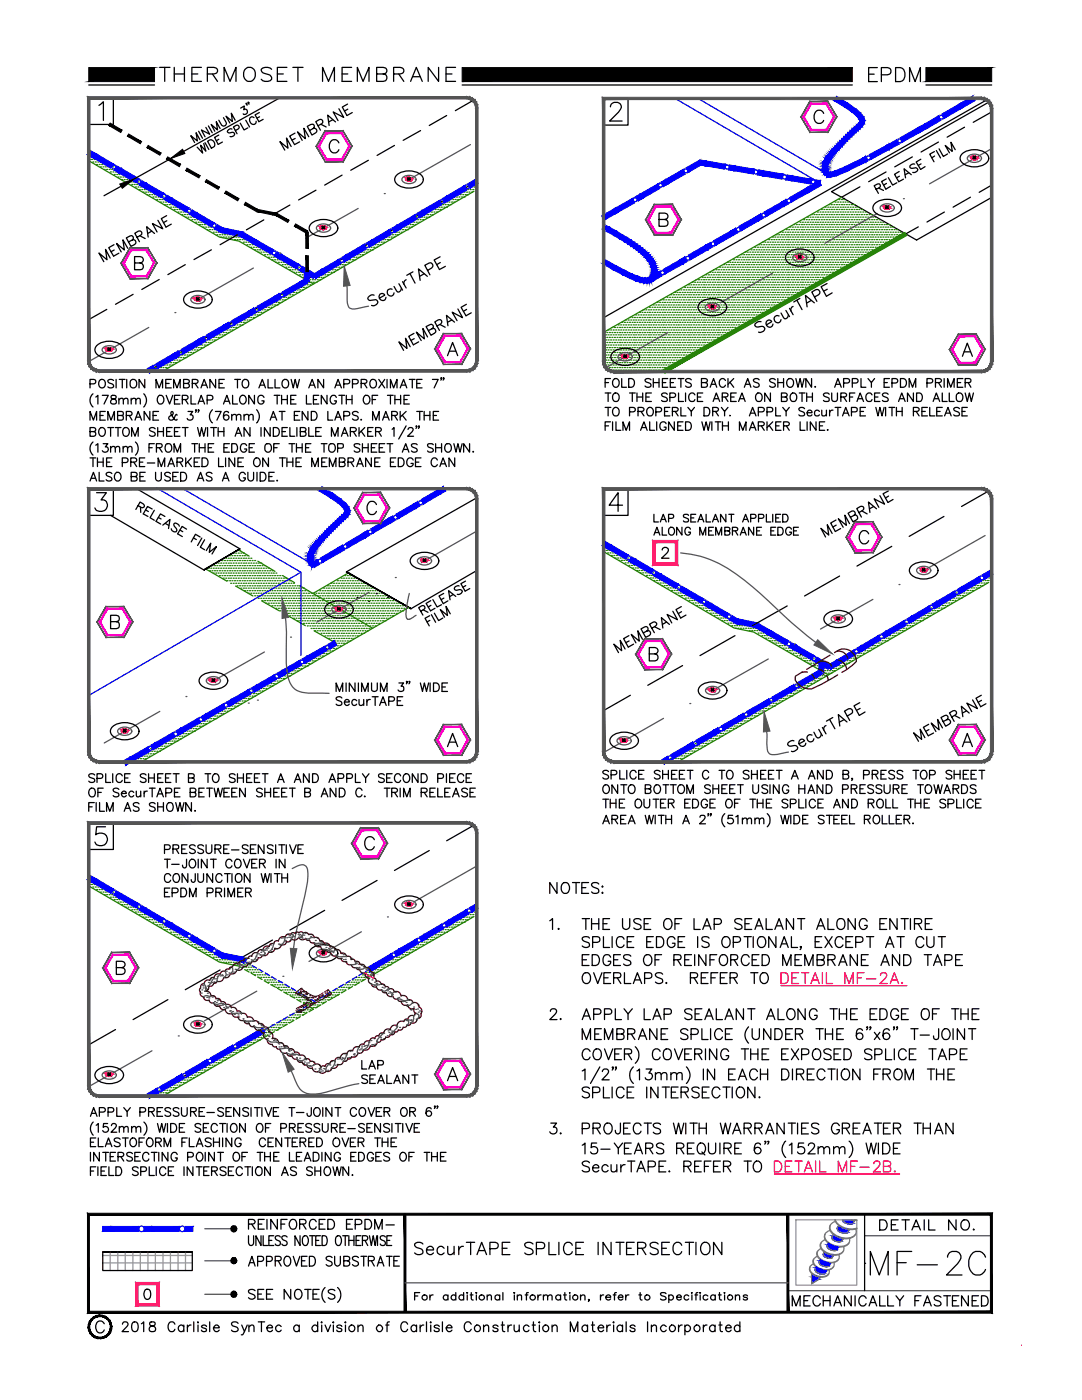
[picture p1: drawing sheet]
<svg xmlns="http://www.w3.org/2000/svg" width="216mm" height="279mm" viewBox="0 0 216 279" stroke-linecap="round" stroke-linejoin="round" font-family="sans-serif">
<defs><g id="words">
<text font-size="8.8" x="172.5" y="255.8">MF-2C</text>
<g font-size="6.2">
<text x="30.7" y="17.6">THERMOSET MEMBRANE</text>
<text x="172.2" y="17.6">EPDM</text>
</g>
<text font-size="5.7" x="81.5" y="251.5">SecurTAPE SPLICE INTERSECTION</text>
<g font-size="4.9">
<text x="174.3" y="246.6">DETAIL NO.</text>
<text x="157" y="261.8">MECHANICALLY FASTENED</text>
</g>
</g></defs>
<!-- layer: 0 -->
<g fill="none" stroke="#000" stroke-width=".25">
<path d="M17.7 17h13.1M92.2 17h77.9M184.8 17h13.1M79 35.1a3.9 3.9 0 0 1 5.2 0 1.33 1.33 0 0 1-.8 2.1 4 4 0 0 1-4.4-.6 1.12 1.12 0 0 1 0-1.5zM81.3 35.5l.2 .2M81.4 35.8v.1M81.4 35.5l.3 .1M81.4 35.4v.1M81.5 35.6l-.2 .3M81.5 35.8l-.1 .1M81.6 35.8h.1M81.6 35.8h.3"/>
<path d="M81.7 35.7l.1 .2M81.7 35.6v.1M81.8 35.5l-.2 .1M81.8 35.4l.1 .1-.2 .2M95.1 36.2l-65.5 37.8M191.9 30.8a3.9 3.9 0 0 1 5.1 0 1.33 1.33 0 0 1-.8 2.1 4 4 0 0 1-4.3-.6 1.12 1.12 0 0 1 0-1.5zM194.3 31.4l-.1-.2 .1 .3M194.3 31.5l-.1 .1M194.4 31.6h-.2M194.4 31.5h.1M194.5 31.6h.2M194.5 31.3h-.1"/>
<path d="M194.5 31.4v.1M194.5 31.5l.2 .1M194.7 31.3l-.2 .1M194.7 31.3l-.1-.1-.1 .2M36.9 59a3.9 3.9 0 0 1 5.2 0 1.33 1.33 0 0 1-.8 2.1 4 4 0 0 1-4.4-.6 1.12 1.12 0 0 1 0-1.5zM39.2 59.8l.1 .1M39.3 59.6v-.2l.1 .3M39.3 59.7l-.1 .1M39.4 59.7l-.1 .2M39.4 59.7h.1M39.5 59.7l.1 .2M39.5 59.5h-.1"/>
<path d="M39.6 59.6l.1 .2M39.7 59.5l-.1 .1M39.7 59.4l-.2 .1M39.7 59.8v.1M62 44.8a3.9 3.9 0 0 1 5.1 0 1.33 1.33 0 0 1-.8 2.1 4 4 0 0 1-4.3-.6 1.12 1.12 0 0 1 0-1.5zM64.3 45.6h.1M64.3 45.2l.1 .1M64.3 45.1v.1l.1 .2-.1 .2M64.5 45.3l.2-.1-.1 .2M64.6 45.3h-.1M64.6 45.5l.1 .1M64.6 45.3v.1"/>
<path d="M64.8 45.6h-.1l-.2-.1-.2 .1M157 50.6a3.9 3.9 0 0 1 5.2 0 1.33 1.33 0 0 1-.8 2.1 4 4 0 0 1-4.4-.5 1.12 1.12 0 0 1 0-1.6zM159.3 51.4l.1 .1M159.4 51l.1 .2M159.4 51v.2M159.4 51.3l-.1 .1M159.5 51.2v.1M159.5 51.4l-.1 .1M159.5 51.4h.1M159.6 51.4l.1 .1M159.6 51.1h-.1M159.7 51.3l.1 .1"/>
<path d="M159.7 51.2v.1M159.7 51l-.1 .2M159.8 51v.1l-.1 .1M159.8 51.4v.1M174.5 40.7a3.9 3.9 0 0 1 5.1 0 1.33 1.33 0 0 1-.8 2.1 4 4 0 0 1-4.3-.6 1.12 1.12 0 0 1 0-1.5zM176.7 41.2l.2 .2v-.1M176.7 41.5l.1 .1M176.8 41.1l.2 .1M176.8 41.1l-.1 .1M176.9 41.4l-.2 .1M177 41.5l.2 .1M177 41.4l-.2 .2"/>
<path d="M177.1 41.4l.1 .1v.1M177.1 41.3v.1M177.2 41.1v.1l-.1 .1M177.2 41.1l-.2 .2M19.2 69.1a3.9 3.9 0 0 1 5.2 0 1.33 1.33 0 0 1-.8 2.1 4 4 0 0 1-4.4-.6 1.12 1.12 0 0 1 0-1.5zM21.5 69.5l.1 .2M21.5 69.9h.1M21.6 69.5l.1 .1M21.6 69.4l-.1 .1M21.6 69.8l-.1 .1M21.7 69.6v.1M21.8 69.6l.2-.1-.1 .2"/>
<path d="M21.8 69.8l.2 .1h.1M21.8 69.6h.1M21.8 69.8l-.2 .1M21.9 69.6l.1 .3M122.2 70.5a3.9 3.9 0 0 1 5.1 0 1.33 1.33 0 0 1-.8 2 4 4 0 0 1-4.3-.5 1.12 1.12 0 0 1 0-1.5zM124.5 70.9l.1 .2M124.5 71.2l.1 .1M124.5 70.9l.2 .1M124.6 70.8l-.1 .1M124.6 71.1l-.1 .1M124.6 71v.1M124.7 71.2l-.2 .1"/>
<path d="M124.7 71.2h.1M124.8 71.2l.1 .1M124.8 71h-.1M124.8 71v.1M125 70.9l-.2 .2 .2 .1M125 70.9l-.1-.1-.1 .2M125 71.2l-.1 .1M139.6 60.6a3.9 3.9 0 0 1 5.1 0 1.33 1.33 0 0 1-.8 2 4 4 0 0 1-4.3-.5 1.12 1.12 0 0 1 0-1.5zM141.9 61l.1 .1M142 60.9l.1 .2M142 60.9l-.1 .1M142 61.2l-.1 .2 .2-.1"/>
<path d="M142.1 61.1v.1M142.1 61.3h.1M142.2 61.3h.2M142.2 61.1v.1M142.3 61.2l.1 .1M142.3 60.9l-.2 .2M142.3 60.9l.1 .1M142.4 61l-.1 .1M82.1 111.2a3.9 3.9 0 0 1 5.2 0 1.33 1.33 0 0 1-.8 2.1 4 4 0 0 1-4.4-.6 1.12 1.12 0 0 1 0-1.5zM84.4 111.6l.2 .2M84.4 111.9l.1 .1M84.5 111.6l.2 .1"/>
<path d="M84.5 111.6h-.1M84.6 111.8l-.2 .2M84.6 111.7v.1M84.7 111.9l-.2 .1M84.8 111.7l.2 .3-.3-.1M84.9 111.6l-.2 .1M84.9 111.6h.1l-.2 .2M181.7 113.1a3.9 3.9 0 0 1 5.2 0 1.33 1.33 0 0 1-.8 2.1 4 4 0 0 1-4.4-.6 1.12 1.12 0 0 1 0-1.5zM184 113.5l.2 .2M184.1 113.5l.3 .1M184.1 113.5h.1M184.2 113.7l-.2 .2"/>
<path d="M184.2 113.7v.1M184.2 113.8h-.1M184.3 113.8h.1M184.3 113.8h.3M184.4 113.7l.1 .2M184.5 113.5l-.2 .1M184.5 113.5h.1M184.5 113.5l-.1 .3M40 135.1a3.9 3.9 0 0 1 5.1 0 1.33 1.33 0 0 1-.7 2.1 4 4 0 0 1-4.4-.6 1.12 1.12 0 0 1 0-1.5zM42.3 135.6l.1 .1M42.3 135.6l.1-.1 .1 .3M42.4 135.8l-.1 .1"/>
<path d="M42.5 135.8l-.1 .2-.1-.1M42.5 135.8h.1M42.6 135.8l.1 .2 .1-.1M42.6 135.6h-.1M42.7 135.7v.1M42.7 135.8l.1 .1M42.8 135.6l-.1 .1M42.8 135.6l-.1-.1-.1 .2M65.1 120.9a3.9 3.9 0 0 1 5.1 0 1.33 1.33 0 0 1-.8 2.1 4 4 0 0 1-4.3-.6 1.12 1.12 0 0 1 0-1.5zM67.3 121.7l.1 .1M67.4 121.4l.1 .2M67.4 121.3l.1 .1"/>
<path d="M67.4 121.2l-.1 .1M67.5 121.5l-.1 .2M67.5 121.6l-.1 .1M67.6 121.6h.1M67.7 121.6l.1 .1M67.7 121.4h-.1M67.7 121.5l.1 .2M67.7 121.5v.1M67.8 121.4l-.1 .1M67.9 121.3l-.1-.1-.1 .2M67.9 121.7l-.1 .1M139.6 137a3.9 3.9 0 0 1 5.2 0 1.33 1.33 0 0 1-.8 2.1 4 4 0 0 1-4.4-.5 1.12 1.12 0 0 1 0-1.6z"/>
<path d="M141.9 137.8l.1 .1M142 137.6v-.2l.1 .3M142 137.7l-.1 .1M142.1 137.7l-.1 .2M142.1 137.8h.1M142.2 137.7l.1 .2M142.2 137.6h-.1M142.3 137.6v.1M142.3 137.7l.1 .1M142.3 137.4l-.1 .2M142.4 137.4v.1M142.4 137.5l-.1 .1"/>
<path d="M142.4 137.8v.1M164.7 122.8a3.9 3.9 0 0 1 5.1 0 1.33 1.33 0 0 1-.8 2.1 4 4 0 0 1-4.3-.6 1.12 1.12 0 0 1 0-1.5zM167 123.3l.1 .1-.1 .2M167 123.6l.1 .1M167 123.2l.2 .1M167.1 123.2h-.1M167.3 123.5l.1 .2 .1-.1M167.3 123.3h-.1M167.3 123.5l-.3 .1M167.3 123.5l.2 .1M167.3 123.4v.1M167.5 123.3l-.2 .1"/>
<path d="M167.5 123.2h-.1l-.1 .1M22.3 145.2a3.9 3.9 0 0 1 5.2 0 1.33 1.33 0 0 1-.8 2.1 4 4 0 0 1-4.4-.6 1.12 1.12 0 0 1 0-1.5zM24.6 145.7l.1 .1M24.6 146l.1 .1M24.7 145.6l.1 .1M24.7 145.5l-.1 .1M24.7 145.9l-.1 .1M24.8 145.8v.1M24.8 145.9l-.1 .1M24.8 145.9h.1M24.9 145.9l.1 .1M24.9 145.7h-.1"/>
<path d="M25.1 145.7l-.2 .1 .2 .2M25.1 145.6v-.1l-.2 .2M25.1 146v.1M122 147.1a3.9 3.9 0 0 1 5.1 0 1.33 1.33 0 0 1-.8 2.1 4 4 0 0 1-4.3-.6 1.12 1.12 0 0 1 0-1.5zM124.2 147.6l.2 .1M124.2 147.5h.1l.1 .1M124.2 147.9l.1 .1M124.4 147.7l-.2 .2M124.4 147.8l-.1 .2M124.5 147.8h.1M124.5 147.8l.2 .2M124.5 147.6h.1"/>
<path d="M124.6 147.7l.1 .2M124.7 147.6l-.1 .1M124.8 147.5h-.1l-.2 .1M124.8 147.9l-.1 .1M79 179.8a3.9 3.9 0 0 1 5.2 0 1.33 1.33 0 0 1-.8 2.1 4 4 0 0 1-4.4-.6 1.12 1.12 0 0 1 0-1.5zM62 189.5a3.9 3.9 0 0 1 5.1 0 1.33 1.33 0 0 1-.8 2.1 4 4 0 0 1-4.3-.6 1.12 1.12 0 0 1 0-1.5zM64.3 189.9l.1 .2M64.3 189.9l.2 .1 .2-.1M64.3 189.8v.1M64.4 190.1l-.1 .2M64.4 190v.1M64.6 190.1l.1 .2-.2-.1-.2 .2"/>
<path d="M64.6 190v.1M64.7 189.8l.1 .1M64.7 189.9l-.1 .2M81.3 180.2l.2 .2M81.4 180.6h.1M81.4 180.2l.3 .1M81.4 180.1v.1M81.5 180.3l-.2 .3M81.6 180.3l.3-.1-.2 .2M81.6 180.5l.2 .2M81.7 180.5l-.3 .2M81.7 180.5l.1 .1"/>
<path d="M81.7 180.3v.1M81.9 180.6h-.1M19.2 213.8a3.9 3.9 0 0 1 5.2 0 1.33 1.33 0 0 1-.8 2.1 4 4 0 0 1-4.4-.6 1.12 1.12 0 0 1 0-1.5zM21.5 214.2l.1 .2M21.5 214.5l.1 .1M21.6 214.2l.2 .1M21.6 214.1l-.1 .1M21.6 214.4l-.1 .2M21.7 214.3v.1M21.7 214.5l-.1 .2M21.8 214.5h.1M21.9 214.2l-.1 .1"/>
<path d="M22 214.1l.1 .1M22 214.2l-.1 .2 .1 .2-.2-.1M36.9 203.7a3.9 3.9 0 0 1 5.2 0 1.33 1.33 0 0 1-.8 2.1 4 4 0 0 1-4.4-.6 1.12 1.12 0 0 1 0-1.5zM39.3 204.1l.1 .1M39.3 204.1v.2M39.3 204.4v.1h.1M39.4 204.3v.1M39.4 204.4h.1M39.5 204.5h.2M39.5 204.2h-.1M39.6 204.3l.1 .2M39.6 204.1l-.1 .1"/>
<path d="M39.7 204.1v.1M39.7 204.2l-.1 .1M20.5 249.9h17.9v3.7h-17.9zM80.8 242.3v13.7M82.7 258.6h.7M83.7 258h-1v1.4M85.8 258.4v1M86.4 258.4a.57 .57 0 0 0-.6 .5M89.4 258.6a.51 .51 0 0 0-.8 0 .51 .51 0 0 0 0 .7 .51 .51 0 0 0 .8-.1M89.4 258.4v1M90.9 258.6a.51 .51 0 0 0-.7 0 .51 .51 0 0 0 0 .7 .51 .51 0 0 0 .7-.1M90.9 258v1.4"/>
<path d="M92.5 258.6a.51 .51 0 0 0-.7 0 .51 .51 0 0 0 0 .7 .51 .51 0 0 0 .7-.1M92.5 258v1.4M93.1 258h.2zM93.2 258.4v1M93.8 258.4h.6M94 258v1.2l.1 .2h.3M95 258h.1zM95.1 258.4v1M97.2 258.7l.2-.2a.38 .38 0 0 1 .7 .2v.7M97.2 258.4v1M99.7 258.6a.51 .51 0 0 0-.8 0 .51 .51 0 0 0 0 .7 .51 .51 0 0 0 .8-.1M99.7 258.4v1"/>
<path d="M100.3 258v1.4M102.5 258h.2zM102.6 258.4v1M103.2 258.7a.55 .55 0 0 1 .8-.2l.1 .9M103.2 258.4v1M104.8 258.4h.5M105.4 258h-.3l-.1 1.4M107.3 258.4v1M108 258.4a.57 .57 0 0 0-.7 .5M108.4 258.7l.4-.3 .4 .1 .1 .9M108.4 258.4v1M109.3 258.7l.2-.2a.38 .38 0 0 1 .7 .2v.7"/>
<path d="M111.9 258.6a.53 .53 0 0 0-.8-.1 .53 .53 0 0 0 0 .8 .53 .53 0 0 0 .8-.1M111.9 258.4v1M112.5 258.4h.5M112.7 258v1.2l.1 .2h.3M113.6 258h.2zM113.7 258.4v1M115.8 258.7l.3-.2a.38 .38 0 0 1 .6 .2v.7M115.8 258.4v1M117.6 259.4h-.2h.2l-.2 .3M119.8 258.4v1M120.5 258.4a.57 .57 0 0 0-.7 .5M120.9 258.9h.9a.51 .51 0 0 0-.6-.4 .51 .51 0 0 0-.3 .7 .51 .51 0 0 0 .8 .2l.1-.2"/>
<path d="M122.4 258.4h.5M123 258h-.3l-.1 .2v1.2M123.4 258.9h.9a.47 .47 0 0 0-.5-.5 .47 .47 0 0 0-.4 .5v.1a.51 .51 0 0 0 .4 .4 .51 .51 0 0 0 .5-.2M124.9 258.4v1M125.5 258.4a.52 .52 0 0 0-.6 .5M127.5 258.4h.5M127.7 258v1.2l.1 .2h.3M132.9 258.2l-.4-.2h-.6l-.1 .2 .1 .3 .8 .3 .2 .4a.79 .79 0 0 1-1.1 0M133.4 258.6a.51 .51 0 0 1 .8 0 .51 .51 0 0 1 0 .7 .51 .51 0 0 1-.8-.1M133.4 258.4v1.6M135 258.9h.9a.47 .47 0 0 0-.4-.5 .47 .47 0 0 0-.5 .5v.1a.51 .51 0 0 0 .4 .4 .51 .51 0 0 0 .5-.2M137.4 258.6a.51 .51 0 0 0-.7 0 .51 .51 0 0 0 0 .7 .51 .51 0 0 0 .7-.1"/>
<path d="M138 258h.1zM138.1 258.4v1M138.7 258.4h.5M139.2 258h-.2l-.1 .2v1.2M139.6 258h.2zM139.7 258.4v1M141.2 258.6a.51 .51 0 0 0-.7 0 .51 .51 0 0 0 0 .7 .51 .51 0 0 0 .7-.1M142.7 258.6a.51 .51 0 0 0-.7 0 .51 .51 0 0 0 0 .7 .51 .51 0 0 0 .7-.1M142.7 258.4v1M143.4 258.4h.5M143.6 258v1.2l.1 .2h.3M144.5 258h.2z"/>
<path d="M144.6 258.4v1M146.7 258.7l.4-.3 .4 .1 .1 .9M146.7 258.4v1M149.2 258.6a.51 .51 0 0 0-.9 0l.2 .3 .6 .1 .1 .2a.51 .51 0 0 1-.9 0"/>
<circle cx="84.7" cy="258.9" r=".53"/>
<circle cx="96.1" cy="258.9" r=".53"/>
<circle cx="106.3" cy="258.9" r=".53"/>
<circle cx="114.8" cy="258.9" r=".53"/>
<circle cx="129.2" cy="258.9" r=".53"/>
<circle cx="145.7" cy="258.9" r=".52"/>
</g>
<!-- layer: SECURTAPE 1 -->
<g fill="none" stroke="#1f7f00" stroke-width=".25">
<path d="M17.7 32.1l26.1 15.2 3.9 .8 14.8 8.6M17.8 30.8h.1M17.8 31.8h.1M18 31.3h.1M18.3 30.8h.1M18.3 31.8h.1M18.5 31.3h.1M18.5 32.3h.1M18.8 31.8h.1M19 31.3h.1M19 32.3h.1M19.3 31.8h.1"/>
<path d="M19.3 32.8h.1M19.5 32.3h.1M19.8 31.8h.1M19.8 32.8h.1M20 32.3h.1M20 33.3h.1M20.3 32.8h.1M20.5 32.3h.1M20.5 33.3h.1M20.8 32.8h.1M20.8 33.8h.1M21 33.3h.1"/>
<path d="M21.3 32.8h.1M21.3 33.8h.1M21.5 33.3h.1M21.8 32.8h.1M21.8 33.8h.1M22 33.3h.1M22 34.3h.1M22.3 33.8h.1M22.5 33.3h.1M22.5 34.3h.1M22.8 33.8h.1M22.8 34.8h.1"/>
<path d="M23 34.3h.1M23.3 33.8h.1M23.3 34.8h.1M23.6 34.3h.1M23.6 35.3h.1M23.8 34.8h.1M24 34.3h.1M24 35.3h.1M24.3 34.8h.1M24.3 35.8h.1M24.5 35.3h.1M24.8 34.8h.1"/>
<path d="M24.8 35.8h.1M25 35.3h.1M25 36.3h.1M25.3 35.8h.1M25.5 35.3h.1M25.5 36.3h.1M25.8 35.8h.1M26 35.3h.1M26 36.3h.1M26.3 35.8h.1M26.3 36.8h.1M26.5 36.3h.1"/>
<path d="M26.8 35.8h.1M26.8 36.8h.1M27 36.3h.1M27 37.3h.1M27.3 36.8h.1M27.5 36.3h.1M27.5 37.3h.1M27.8 36.8h.1M27.8 37.8h.1M28 37.3h.1M28.3 36.8h.1M28.3 37.8h.1"/>
<path d="M28.5 37.3h.1M28.5 38.3h.1M28.8 37.8h.1M29.1 37.3h.1M29.1 38.3h.1M29.3 37.8h.1M29.3 38.8h.1M29.5 37.3h.1M29.5 38.3h.1M29.8 37.8h.1M29.8 38.8h.1M30 38.3h.1"/>
<path d="M30.3 37.8h.1M30.3 38.8h.1M30.5 38.3h.1M30.5 39.3h.1M30.8 38.8h.1M31 38.3h.1M31 39.3h.1M31.3 38.8h.1M31.3 39.8h.1M31.6 39.3h.1M31.8 38.8h.1M31.8 39.8h.1"/>
<path d="M32 39.3h.1M32.3 39.8h.1M32.5 39.3h.1M32.8 39.8h.1M33.3 39.8h.1M33.8 39.8h.1M89.3 39.8h.1M89.8 39.8h.1M90.1 39.3h.1M90.4 39.8h.1M90.6 39.3h.1M90.8 38.8h.1"/>
<path d="M90.8 39.8h.1M91.1 39.3h.1M91.3 38.8h.1M91.3 39.8h.1M91.6 38.3h.1M91.6 39.3h.1M91.8 38.8h.1M92.1 38.3h.1M92.1 39.3h.1M92.3 37.8h.1M92.3 38.8h.1M92.6 38.3h.1"/>
<path d="M92.6 39.3h.1M92.9 37.8h.1M92.9 38.8h.1M93.1 38.3h.1M93.3 37.8h.1M93.3 38.8h.1M93.6 37.3h.1M93.6 38.3h.1M93.8 37.8h.1M94.1 37.3h.1M94.1 38.3h.1M94.3 36.8h.1"/>
<path d="M94.3 37.8h.1M94.6 37.3h.1M94.6 38.2l-61.5 35.5M94.8 36.8h.1M94.8 37.8h.1M95.1 36.3h.1M95.1 37.3h.1M167.4 39.8h.1M167.9 39.8h.1M168 39.4l-47.5 26.9M168.4 39.8h.1M32 40.3h.1"/>
<path d="M32.5 40.3h.1M32.8 40.8h.1M33 40.3h.1M33.3 40.8h.1M33.5 40.3h.1M33.8 40.8h.1M34.1 40.3h.1M34.1 41.3h.1M34.3 40.8h.1M34.6 40.3h.1M34.6 41.3h.1M34.8 40.8h.1"/>
<path d="M34.8 41.8h.1M35 41.3h.1M35.3 40.8h.1M35.3 41.8h.1M35.5 41.3h.1M35.5 42.3h.1M35.8 41.8h.1M36 41.3h.1M36 42.3h.1M36.3 41.8h.1M36.3 42.8h.1M36.5 42.3h.1"/>
<path d="M36.8 41.8h.1M36.8 42.8h.1M37.1 42.3h.1M37.1 43.3h.1M37.3 42.8h.1M37.5 42.3h.1M37.5 43.3h.1M37.8 42.8h.1M38 42.3h.1M38 43.3h.1M38.3 42.8h.1M38.3 43.8h.1"/>
<path d="M38.5 43.3h.1M38.8 42.8h.1M38.8 43.8h.1M39 43.3h.1M39 44.4h.1M39.3 43.8h.1M39.6 43.3h.1M39.6 44.4h.1M39.8 43.8h.1M39.8 44.8h.1M40.1 44.4h.1M40.3 43.8h.1"/>
<path d="M40.3 44.8h.1M40.5 44.4h.1M40.5 45.3h.1M40.8 44.8h.1M41 44.4h.1M41 45.3h.1M41.3 44.8h.1M41.3 45.8h.1M41.5 45.3h.1M41.8 44.8h.1M41.8 45.8h.1M42.1 45.3h.1"/>
<path d="M42.3 44.8h.1M42.3 45.8h.1M42.6 45.3h.1M42.6 46.3h.1M42.8 45.8h.1M43.1 45.3h.1M43.1 46.3h.1M43.3 45.8h.1M43.3 46.8h.1M43.5 46.3h.1M43.8 45.8h.1M43.8 46.8h.1"/>
<path d="M44 46.3h.1M44 47.3h.1M44.3 46.8h.1M44.5 46.3h.1M44.5 47.3h.1M44.8 46.8h.1M45.1 46.3h.1M45.1 47.3h.1M45.3 46.8h.1M45.6 46.3h.1M45.6 47.3h.1M45.8 46.8h.1"/>
<path d="M46 46.3h.1M46 47.3h.1M46.3 46.8h.1M46.5 47.3h.1M46.8 46.8h.1M46.8 47.8h.1M47 47.3h.1M47.3 46.8h.1M47.3 47.8h.1M47.6 47.3h.1M47.8 46.8h.1M47.8 47.8h.1"/>
<path d="M48.1 47.3h.1M48.3 47.8h.1M48.6 47.3h.1M48.6 48.3h.1M48.8 47.8h.1M49 48.3h.1M49.3 47.8h.1M49.3 48.8h.1M49.5 48.3h.1M49.8 47.8h.1M49.8 48.8h.1M50.1 48.3h.1"/>
<path d="M50.1 49.3h.1M50.3 48.8h.1M50.6 48.3h.1M50.6 49.3h.1M50.8 48.8h.1M50.8 49.9h.1M51.1 49.3h.1M51.3 48.8h.1M51.3 49.9h.1M51.5 49.3h.1M51.5 50.3h.1M51.8 49.9h.1"/>
<path d="M52 49.3h.1M52 50.3h.1M52.3 49.9h.1M52.5 50.3h.1M52.8 49.9h.1M52.8 50.8h.1M53.1 50.3h.1M53.3 49.9h.1M53.3 50.8h.1M53.6 50.3h.1M53.6 51.3h.1M53.8 50.8h.1"/>
<path d="M54.1 50.3h.1M54.1 51.3h.1M54.3 50.8h.1M54.3 51.8h.1M54.3 59.8h.1M54.5 51.3h.1M54.8 50.8h.1M54.8 51.8h.1M54.8 59.8h.1M55 51.3h.1M55 52.4h.1M55.3 51.8h.1"/>
<path d="M55.3 59.8h.1M55.6 51.3h.1M55.6 52.4h.1M55.6 59.3h.1M55.8 51.8h.1M55.8 59.8h.1M56.1 51.3h.1M56.1 52.4h.1M56.1 59.3h.1M56.3 51.8h.1M56.3 52.8h.1M56.3 58.8h.1"/>
<path d="M56.3 59.8h.1M56.6 52.4h.1M56.6 59.3h.1M56.8 51.8h.1M56.8 52.8h.1M56.8 58.8h.1M56.8 59.8h.1M57 52.4h.1M57 53.3h.1M57 58.4h.1M57 59.3h.1M57.3 52.8h.1"/>
<path d="M57.3 58.8h.1M57.5 52.4h.1M57.5 53.3h.1M57.5 58.4h.1M57.5 59.3h.1M57.8 52.8h.1M57.8 53.8h.1M57.8 57.9h.1M57.8 58.8h.1M58.1 53.3h.1M58.1 58.4h.1M58.3 52.8h.1"/>
<path d="M58.3 53.8h.1M58.3 57.9h.1M58.3 58.8h.1M58.6 53.3h.1M58.6 54.3h.1M58.6 58.4h.1M58.8 53.8h.1M58.8 57.9h.1M59.1 53.3h.1M59.1 54.3h.1M59.1 57.3h.1M59.1 58.4h.1"/>
<path d="M59.3 53.8h.1M59.3 57.9h.1M59.6 53.3h.1M59.6 54.3h.1M59.6 57.3h.1M59.6 58.4h.1M59.8 53.8h.1M59.8 54.8h.1M59.8 56.8h.1M59.8 57.9h.1M60 54.3h.1M60 57.3h.1"/>
<path d="M60.3 53.8h.1M60.3 54.8h.1M60.3 56.8h.1M60.3 57.9h.1M60.6 54.3h.1M60.6 55.4h.1M60.6 56.3h.1M60.6 57.3h.1M60.8 54.8h.1M60.8 56.8h.1M61.1 54.3h.1M61.1 55.4h.1"/>
<path d="M61.1 56.3h.1M61.1 57.3h.1M61.3 54.8h.1M61.3 55.8h.1M61.3 56.8h.1M61.6 55.4h.1M61.6 56.3h.1M61.8 54.8h.1M61.8 55.8h.1M61.8 56.8h.1M62.1 55.4h.1M62.1 56.3h.1"/>
<path d="M62.3 55.8h.1M62.5 55.4h.1M62.5 56.3h.1M62.8 55.8h.1M63 55.4h.1M63 56.3h.1M63.3 54.8h.1M63.3 55.8h.1M63.6 55.4h.1M63.8 54.8h.1M63.8 55.8h.1M64.1 55.4h.1"/>
<path d="M64.3 54.8h.1M64.6 54.3h.1M64.6 55.4h.1M64.8 54.8h.1M65.1 54.3h.1M65.3 53.8h.1M65.3 54.8h.1M65.5 54.3h.1M65.8 53.8h.1M66.1 53.3h.1M66.1 54.3h.1M66.3 53.8h.1"/>
<path d="M66.6 53.3h.1M66.6 54.3h.1M66.8 52.8h.1M66.8 53.8h.1M67.1 53.3h.1M67.3 52.8h.1M67.3 53.8h.1M67.6 52.4h.1M67.6 53.3h.1M67.8 52.8h.1M68.1 52.4h.1M68.1 53.3h.1"/>
<path d="M68.3 52.8h.1M68.6 52.4h.1M68.8 51.8h.1M68.8 52.8h.1M69.1 52.4h.1M69.3 51.8h.1M69.6 51.3h.1M69.6 52.4h.1M69.8 51.8h.1M70.1 51.3h.1M70.3 50.8h.1M70.3 51.8h.1"/>
<path d="M70.6 51.3h.1M70.8 50.8h.1M70.8 51.8h.1M71 50.3h.1M71 51.3h.1M71.3 50.8h.1M71.6 50.3h.1M71.6 51.3h.1M71.8 50.8h.1M72.1 50.3h.1M72.3 49.9h.1M72.3 50.8h.1"/>
<path d="M72.6 50.3h.1M72.8 49.9h.1M73.1 49.3h.1M73.1 50.3h.1M73.3 49.9h.1M73.6 49.3h.1M73.8 48.8h.1M73.8 49.9h.1M74.1 49.3h.1M74.3 48.8h.1M74.3 49.9h.1M74.6 48.3h.1"/>
<path d="M74.6 49.3h.1M74.8 48.8h.1M75.1 48.3h.1M75.1 49.3h.1M75.3 47.8h.1M75.3 48.8h.1M75.6 48.3h.1M75.8 47.8h.1M75.8 48.8h.1M76.1 48.3h.1M76.3 47.8h.1M76.6 47.3h.1"/>
<path d="M76.6 48.3h.1M76.8 47.8h.1M77.1 47.3h.1M77.3 46.8h.1M77.3 47.8h.1M77.6 47.3h.1M77.8 46.8h.1M77.8 47.8h.1M78.1 46.3h.1M78.1 47.3h.1M78.3 46.8h.1M78.6 46.3h.1"/>
<path d="M78.6 47.3h.1M78.8 45.8h.1M78.8 46.8h.1M79.1 46.3h.1M79.3 45.8h.1M79.3 46.8h.1M79.6 45.3h.1M79.6 46.3h.1M79.8 45.8h.1M80.1 45.3h.1M80.1 46.3h.1M80.3 45.8h.1"/>
<path d="M80.6 45.3h.1M80.8 44.8h.1M80.8 45.8h.1M81.1 45.3h.1M81.3 44.8h.1M81.3 45.8h.1M81.6 44.4h.1M81.6 45.3h.1M81.8 44.8h.1M82.1 44.4h.1M82.1 45.3h.1M82.3 43.8h.1"/>
<path d="M82.3 44.8h.1M82.6 44.4h.1M82.8 43.8h.1M82.8 44.8h.1M83.1 43.3h.1M83.1 44.4h.1M83.3 43.8h.1M83.6 43.3h.1M83.6 44.4h.1M83.8 42.8h.1M83.8 43.8h.1M84.1 43.3h.1"/>
<path d="M84.3 42.8h.1M84.3 43.8h.1M84.6 43.3h.1M84.9 42.8h.1M85.1 42.3h.1M85.1 43.3h.1M85.3 42.8h.1M85.6 42.3h.1M85.6 43.3h.1M85.8 41.8h.1M85.8 42.8h.1M86.1 42.3h.1"/>
<path d="M86.3 41.8h.1M86.3 42.8h.1M86.6 41.3h.1M86.6 42.3h.1M86.8 41.8h.1M87.1 41.3h.1M87.1 42.3h.1M87.3 40.8h.1M87.3 41.8h.1M87.6 41.3h.1M87.8 40.8h.1M87.8 41.8h.1"/>
<path d="M88.1 40.3h.1M88.1 41.3h.1M88.3 40.8h.1M88.6 40.3h.1M88.6 41.3h.1M88.8 40.8h.1M89.1 40.3h.1M89.1 41.3h.1M89.3 40.8h.1M89.6 40.3h.1M89.8 40.8h.1M90.1 40.3h.1"/>
<path d="M90.6 40.3h.1M131.9 59.8h.1M132.3 59.8h.1M132.9 59.8h.1M133.1 59.3h.1M133.4 59.8h.1M133.6 59.3h.1M133.9 58.8h.1M133.9 59.8h.1M134.1 59.3h.1M134.4 58.8h.1M134.4 59.8h.1"/>
<path d="M134.6 58.4h.1M134.6 59.3h.1M134.9 58.8h.1M134.9 59.8h.1M135.1 58.4h.1M135.1 59.3h.1M135.4 57.9h.1M135.4 58.8h.1M135.4 59.8h.1M135.6 58.4h.1M135.6 59.3h.1M135.9 57.9h.1"/>
<path d="M135.9 58.8h.1M135.9 59.8h.1M136.1 58.4h.1M136.1 59.3h.1M136.4 57.9h.1M136.4 58.8h.1M136.4 59.8h.1M136.6 57.3h.1M136.6 58.4h.1M136.6 59.3h.1M136.9 57.9h.1M136.9 58.8h.1"/>
<path d="M136.9 59.8h.1M137.1 57.3h.1M137.1 58.4h.1M137.1 59.3h.1M137.4 56.8h.1M137.4 57.9h.1M137.4 58.8h.1M137.4 59.8h.1M137.6 57.3h.1M137.6 58.4h.1M137.6 59.3h.1M137.9 56.8h.1"/>
<path d="M137.9 57.9h.1M137.9 58.8h.1M137.9 59.8h.1M138.1 56.3h.1M138.1 57.3h.1M138.1 58.4h.1M138.1 59.3h.1M138.4 56.8h.1M138.4 57.9h.1M138.4 58.8h.1M138.4 59.8h.1M138.6 56.3h.1"/>
<path d="M138.6 57.3h.1M138.6 58.4h.1M138.6 59.3h.1M138.9 55.8h.1M138.9 56.8h.1M138.9 57.9h.1M138.9 58.8h.1M138.9 59.8h.1M139.1 56.3h.1M139.1 57.3h.1M139.1 58.4h.1M139.1 59.3h.1"/>
<path d="M139.4 55.8h.1M139.4 56.8h.1M139.4 57.9h.1M139.4 58.8h.1M139.4 59.8h.1M139.6 56.3h.1M139.6 57.3h.1M139.6 58.4h.1M139.6 59.3h.1M139.9 55.8h.1M139.9 56.8h.1M139.9 57.9h.1"/>
<path d="M139.9 58.8h.1M139.9 59.8h.1M140.1 55.4h.1M140.1 56.3h.1M140.1 57.3h.1M140.1 58.4h.1M140.1 59.3h.1M140.4 55.8h.1M140.4 56.8h.1M140.4 57.9h.1M140.4 58.8h.1M140.4 59.8h.1"/>
<path d="M140.6 55.4h.1M140.6 56.3h.1M140.6 57.3h.1M140.6 58.4h.1M140.6 59.3h.1M140.9 54.8h.1M140.9 55.8h.1M140.9 56.8h.1M140.9 57.9h.1M140.9 58.8h.1M140.9 59.8h.1M141.1 55.4h.1"/>
<path d="M141.1 56.3h.1M141.1 57.3h.1M141.1 58.4h.1M141.1 59.3h.1M141.4 54.8h.1M141.4 55.8h.1M141.4 56.8h.1M141.4 57.9h.1M141.4 58.8h.1M141.4 59.8h.1M141.6 54.3h.1M141.6 55.4h.1"/>
<path d="M141.6 56.3h.1M141.6 57.3h.1M141.6 58.4h.1M141.6 59.3h.1M141.9 54.8h.1M141.9 55.8h.1M141.9 56.8h.1M141.9 57.9h.1M141.9 58.8h.1M141.9 59.8h.1M142.1 54.3h.1M142.1 55.4h.1"/>
<path d="M142.1 56.3h.1M142.1 57.3h.1M142.1 58.4h.1M142.1 59.3h.1M142.4 53.8h.1M142.4 54.8h.1M142.4 55.8h.1M142.4 56.8h.1M142.4 57.9h.1M142.4 58.8h.1M142.4 59.8h.1M142.6 54.3h.1"/>
<path d="M142.6 55.4h.1M142.6 56.3h.1M142.6 57.3h.1M142.6 58.4h.1M142.6 59.3h.1M142.9 53.8h.1M142.9 54.8h.1M142.9 55.8h.1M142.9 56.8h.1M142.9 57.9h.1M142.9 58.8h.1M142.9 59.8h.1"/>
<path d="M143.1 54.3h.1M143.1 55.4h.1M143.1 56.3h.1M143.1 57.3h.1M143.1 58.4h.1M143.1 59.3h.1M143.4 53.8h.1M143.4 54.8h.1M143.4 55.8h.1M143.4 56.8h.1M143.4 57.9h.1M143.4 58.8h.1"/>
<path d="M143.4 59.8h.1M143.6 53.3h.1M143.6 54.3h.1M143.6 55.4h.1M143.6 56.3h.1M143.6 57.3h.1M143.6 58.4h.1M143.6 59.3h.1M143.9 53.8h.1M143.9 54.8h.1M143.9 55.8h.1M143.9 56.8h.1"/>
<path d="M143.9 57.9h.1M143.9 58.8h.1M143.9 59.8h.1M144.1 53.3h.1M144.1 54.3h.1M144.1 55.4h.1M144.1 56.3h.1M144.1 57.3h.1M144.1 58.4h.1M144.1 59.3h.1M144.4 52.8h.1M144.4 53.8h.1"/>
<path d="M144.4 54.8h.1M144.4 55.8h.1M144.4 56.8h.1M144.4 57.9h.1M144.4 58.8h.1M144.4 59.8h.1M144.6 53.3h.1M144.6 54.3h.1M144.6 55.4h.1M144.6 56.3h.1M144.6 57.3h.1M144.6 58.4h.1"/>
<path d="M144.6 59.3h.1M144.9 52.8h.1M144.9 53.8h.1M144.9 54.8h.1M144.9 55.8h.1M144.9 56.8h.1M144.9 57.9h.1M144.9 58.8h.1M144.9 59.8h.1M145.1 52.4h.1M145.1 53.3h.1M145.1 54.3h.1"/>
<path d="M145.1 55.4h.1M145.1 56.3h.1M145.1 57.3h.1M145.1 58.4h.1M145.1 59.3h.1M145.4 52.8h.1M145.4 53.8h.1M145.4 54.8h.1M145.4 55.8h.1M145.4 56.8h.1M145.4 57.9h.1M145.4 58.8h.1"/>
<path d="M145.4 59.8h.1M145.6 52.4h.1M145.6 53.3h.1M145.6 54.3h.1M145.6 55.4h.1M145.6 56.3h.1M145.6 57.3h.1M145.6 58.4h.1M145.6 59.3h.1M145.9 52.8h.1M145.9 53.8h.1M145.9 54.8h.1"/>
<path d="M145.9 55.8h.1M145.9 56.8h.1M145.9 57.9h.1M145.9 58.8h.1M145.9 59.8h.1M146.1 52.4h.1M146.1 53.3h.1M146.1 54.3h.1M146.1 55.4h.1M146.1 56.3h.1M146.1 57.3h.1M146.1 58.4h.1"/>
<path d="M146.1 59.3h.1M146.4 51.8h.1M146.4 52.8h.1M146.4 53.8h.1M146.4 54.8h.1M146.4 55.8h.1M146.4 56.8h.1M146.4 57.9h.1M146.4 58.8h.1M146.4 59.8h.1M146.6 52.4h.1M146.6 53.3h.1"/>
<path d="M146.6 54.3h.1M146.6 55.4h.1M146.6 56.3h.1M146.6 57.3h.1M146.6 58.4h.1M146.6 59.3h.1M146.9 51.8h.1M146.9 52.8h.1M146.9 53.8h.1M146.9 54.8h.1M146.9 55.8h.1M146.9 56.8h.1"/>
<path d="M146.9 57.9h.1M146.9 58.8h.1M146.9 59.8h.1M147.1 51.3h.1M147.1 52.4h.1M147.1 53.3h.1M147.1 54.3h.1M147.1 55.4h.1M147.1 56.3h.1M147.1 57.3h.1M147.1 58.4h.1M147.1 59.3h.1"/>
<path d="M147.4 51.8h.1M147.4 52.8h.1M147.4 53.8h.1M147.4 54.8h.1M147.4 55.8h.1M147.4 56.8h.1M147.4 57.9h.1M147.4 58.8h.1M147.4 59.8h.1M147.6 51.3h.1M147.6 52.4h.1M147.6 53.3h.1"/>
<path d="M147.6 54.3h.1M147.6 55.4h.1M147.6 56.3h.1M147.6 57.3h.1M147.6 58.4h.1M147.6 59.3h.1M147.9 50.8h.1M147.9 51.8h.1M147.9 52.8h.1M147.9 53.8h.1M147.9 54.8h.1M147.9 55.8h.1"/>
<path d="M147.9 56.8h.1M147.9 57.9h.1M147.9 58.8h.1M147.9 59.8h.1M148.1 51.3h.1M148.1 52.4h.1M148.1 53.3h.1M148.1 54.3h.1M148.1 55.4h.1M148.1 56.3h.1M148.1 57.3h.1M148.1 58.4h.1"/>
<path d="M148.1 59.3h.1M148.4 50.8h.1M148.4 51.8h.1M148.4 52.8h.1M148.4 53.8h.1M148.4 54.8h.1M148.4 55.8h.1M148.4 56.8h.1M148.4 57.9h.1M148.4 58.8h.1M148.4 59.8h.1M148.6 50.3h.1"/>
<path d="M148.6 51.3h.1M148.6 52.4h.1M148.6 53.3h.1M148.6 54.3h.1M148.6 55.4h.1M148.6 56.3h.1M148.6 57.3h.1M148.6 58.4h.1M148.6 59.3h.1M148.9 50.8h.1M148.9 51.8h.1M148.9 52.8h.1"/>
<path d="M148.9 53.8h.1M148.9 54.8h.1M148.9 55.8h.1M148.9 56.8h.1M148.9 57.9h.1M148.9 58.8h.1M148.9 59.8h.1M149.1 50.3h.1M149.1 51.3h.1M149.1 52.4h.1M149.1 53.3h.1M149.1 54.3h.1"/>
<path d="M149.1 55.4h.1M149.1 56.3h.1M149.1 57.3h.1M149.1 58.4h.1M149.1 59.3h.1M149.4 50.8h.1M149.4 51.8h.1M149.4 52.8h.1M149.4 53.8h.1M149.4 54.8h.1M149.4 55.8h.1M149.4 56.8h.1"/>
<path d="M149.4 57.9h.1M149.4 58.8h.1M149.4 59.8h.1M149.6 50.3h.1M149.6 51.3h.1M149.6 52.4h.1M149.6 53.3h.1M149.6 54.3h.1M149.6 55.4h.1M149.6 56.3h.1M149.6 57.3h.1M149.6 58.4h.1"/>
<path d="M149.6 59.3h.1M149.9 49.9h.1M149.9 50.8h.1M149.9 51.8h.1M149.9 52.8h.1M149.9 53.8h.1M149.9 54.8h.1M149.9 55.8h.1M149.9 56.8h.1M149.9 57.9h.1M149.9 58.8h.1M149.9 59.8h.1"/>
<path d="M150.1 50.3h.1M150.1 51.3h.1M150.1 52.4h.1M150.1 53.3h.1M150.1 54.3h.1M150.1 55.4h.1M150.1 56.3h.1M150.1 57.3h.1M150.1 58.4h.1M150.1 59.3h.1M150.4 49.9h.1M150.4 50.8h.1"/>
<path d="M150.4 51.8h.1M150.4 52.8h.1M150.4 53.8h.1M150.4 54.8h.1M150.4 55.8h.1M150.4 56.8h.1M150.4 57.9h.1M150.4 58.8h.1M150.4 59.8h.1M150.6 49.3h.1M150.6 50.3h.1M150.6 51.3h.1"/>
<path d="M150.6 52.4h.1M150.6 53.3h.1M150.6 54.3h.1M150.6 55.4h.1M150.6 56.3h.1M150.6 57.3h.1M150.6 58.4h.1M150.6 59.3h.1M150.9 49.9h.1M150.9 50.8h.1M150.9 51.8h.1M150.9 52.8h.1"/>
<path d="M150.9 53.8h.1M150.9 54.8h.1M150.9 55.8h.1M150.9 56.8h.1M150.9 57.9h.1M150.9 58.8h.1M150.9 59.8h.1M151.1 49.3h.1M151.1 50.3h.1M151.1 51.3h.1M151.1 52.4h.1M151.1 53.3h.1"/>
<path d="M151.1 54.3h.1M151.1 55.4h.1M151.1 56.3h.1M151.1 57.3h.1M151.1 58.4h.1M151.1 59.3h.1M151.4 48.8h.1M151.4 49.9h.1M151.4 50.8h.1M151.4 51.8h.1M151.4 52.8h.1M151.4 53.8h.1"/>
<path d="M151.4 54.8h.1M151.4 55.8h.1M151.4 56.8h.1M151.4 57.9h.1M151.4 58.8h.1M151.4 59.8h.1M151.7 49.3h.1M151.7 50.3h.1M151.7 51.3h.1M151.7 52.4h.1M151.7 53.3h.1M151.7 54.3h.1"/>
<path d="M151.7 55.4h.1M151.7 56.3h.1M151.7 57.3h.1M151.7 58.4h.1M151.7 59.3h.1M151.9 48.8h.1M151.9 49.9h.1M151.9 50.8h.1M151.9 51.8h.1M151.9 52.8h.1M151.9 53.8h.1M151.9 54.8h.1"/>
<path d="M151.9 55.8h.1M151.9 56.8h.1M151.9 57.9h.1M151.9 58.8h.1M151.9 59.8h.1M152.1 48.3h.1M152.1 49.3h.1M152.1 50.3h.1M152.1 51.3h.1M152.1 52.4h.1M152.1 53.3h.1M152.1 54.3h.1"/>
<path d="M152.1 55.4h.1M152.1 56.3h.1M152.1 57.3h.1M152.1 58.4h.1M152.1 59.3h.1M152.4 48.8h.1M152.4 49.9h.1M152.4 50.8h.1M152.4 51.8h.1M152.4 52.8h.1M152.4 53.8h.1M152.4 54.8h.1"/>
<path d="M152.4 55.8h.1M152.4 56.8h.1M152.4 57.9h.1M152.4 58.8h.1M152.4 59.8h.1M152.6 48.3h.1M152.6 49.3h.1M152.6 50.3h.1M152.6 51.3h.1M152.6 52.4h.1M152.6 53.3h.1M152.6 54.3h.1"/>
<path d="M152.6 55.4h.1M152.6 56.3h.1M152.6 57.3h.1M152.6 58.4h.1M152.6 59.3h.1M152.9 48.8h.1M152.9 49.9h.1M152.9 50.8h.1M152.9 51.8h.1M152.9 52.8h.1M152.9 53.8h.1M152.9 54.8h.1"/>
<path d="M152.9 55.8h.1M152.9 56.8h.1M152.9 57.9h.1M152.9 58.8h.1M152.9 59.8h.1M153.1 48.3h.1M153.1 49.3h.1M153.1 50.3h.1M153.1 51.3h.1M153.1 52.4h.1M153.1 53.3h.1M153.1 54.3h.1"/>
<path d="M153.1 55.4h.1M153.1 56.3h.1M153.1 57.3h.1M153.1 58.4h.1M153.1 59.3h.1M153.4 47.8h.1M153.4 48.8h.1M153.4 49.9h.1M153.4 50.8h.1M153.4 51.8h.1M153.4 52.8h.1M153.4 53.8h.1"/>
<path d="M153.4 54.8h.1M153.4 55.8h.1M153.4 56.8h.1M153.4 57.9h.1M153.4 58.8h.1M153.4 59.8h.1M153.6 48.3h.1M153.6 49.3h.1M153.6 50.3h.1M153.6 51.3h.1M153.6 52.4h.1M153.6 53.3h.1"/>
<path d="M153.6 54.3h.1M153.6 55.4h.1M153.6 56.3h.1M153.6 57.3h.1M153.6 58.4h.1M153.6 59.3h.1M153.9 47.8h.1M153.9 48.8h.1M153.9 49.9h.1M153.9 50.8h.1M153.9 51.8h.1M153.9 52.8h.1"/>
<path d="M153.9 53.8h.1M153.9 54.8h.1M153.9 55.8h.1M153.9 56.8h.1M153.9 57.9h.1M153.9 58.8h.1M153.9 59.8h.1M154.1 47.3h.1M154.1 48.3h.1M154.1 49.3h.1M154.1 50.3h.1M154.1 51.3h.1"/>
<path d="M154.1 52.4h.1M154.1 53.3h.1M154.1 54.3h.1M154.1 55.4h.1M154.1 56.3h.1M154.1 57.3h.1M154.1 58.4h.1M154.1 59.3h.1M154.4 47.8h.1M154.4 48.8h.1M154.4 49.9h.1M154.4 50.8h.1"/>
<path d="M154.4 51.8h.1M154.4 52.8h.1M154.4 53.8h.1M154.4 54.8h.1M154.4 55.8h.1M154.4 56.8h.1M154.4 57.9h.1M154.4 58.8h.1M154.4 59.8h.1M154.6 47.3h.1M154.6 48.3h.1M154.6 49.3h.1"/>
<path d="M154.6 50.3h.1M154.6 51.3h.1M154.6 52.4h.1M154.6 53.3h.1M154.6 54.3h.1M154.6 55.4h.1M154.6 56.3h.1M154.6 57.3h.1M154.6 58.4h.1M154.6 59.3h.1M154.9 46.8h.1M154.9 47.8h.1"/>
<path d="M154.9 48.8h.1M154.9 49.9h.1M154.9 50.8h.1M154.9 51.8h.1M154.9 52.8h.1M154.9 53.8h.1M154.9 54.8h.1M154.9 55.8h.1M154.9 56.8h.1M154.9 57.9h.1M154.9 58.8h.1M154.9 59.8h.1"/>
<path d="M155.1 47.3h.1M155.1 48.3h.1M155.1 49.3h.1M155.1 50.3h.1M155.1 51.3h.1M155.1 52.4h.1M155.1 53.3h.1M155.1 54.3h.1M155.1 55.4h.1M155.1 56.3h.1M155.1 57.3h.1M155.1 58.4h.1"/>
<path d="M155.1 59.3h.1M155.4 46.8h.1M155.4 47.8h.1M155.4 48.8h.1M155.4 49.9h.1M155.4 50.8h.1M155.4 51.8h.1M155.4 52.8h.1M155.4 53.8h.1M155.4 54.8h.1M155.4 55.8h.1M155.4 56.8h.1"/>
<path d="M155.4 57.9h.1M155.4 58.8h.1M155.4 59.8h.1M155.6 46.3h.1M155.6 47.3h.1M155.6 48.3h.1M155.6 49.3h.1M155.6 50.3h.1M155.6 51.3h.1M155.6 52.4h.1M155.6 53.3h.1M155.6 54.3h.1"/>
<path d="M155.6 55.4h.1M155.6 56.3h.1M155.6 57.3h.1M155.6 58.4h.1M155.6 59.3h.1M155.9 46.8h.1M155.9 47.8h.1M155.9 48.8h.1M155.9 49.9h.1M155.9 50.8h.1M155.9 51.8h.1M155.9 52.8h.1"/>
<path d="M155.9 53.8h.1M155.9 54.8h.1M155.9 55.8h.1M155.9 56.8h.1M155.9 57.9h.1M155.9 58.8h.1M155.9 59.8h.1M156.1 46.3h.1M156.1 47.3h.1M156.1 48.3h.1M156.1 49.3h.1M156.1 50.3h.1"/>
<path d="M156.1 51.3h.1M156.1 52.4h.1M156.1 53.3h.1M156.1 54.3h.1M156.1 55.4h.1M156.1 56.3h.1M156.1 57.3h.1M156.1 58.4h.1M156.1 59.3h.1M156.4 46.8h.1M156.4 47.8h.1M156.4 48.8h.1"/>
<path d="M156.4 49.9h.1M156.4 50.8h.1M156.4 51.8h.1M156.4 52.8h.1M156.4 53.8h.1M156.4 54.8h.1M156.4 55.8h.1M156.4 56.8h.1M156.4 57.9h.1M156.4 58.8h.1M156.4 59.8h.1M156.6 46.3h.1"/>
<path d="M156.6 47.3h.1M156.6 48.3h.1M156.6 49.3h.1M156.6 50.3h.1M156.6 51.3h.1M156.6 52.4h.1M156.6 53.3h.1M156.6 54.3h.1M156.6 55.4h.1M156.6 56.3h.1M156.6 57.3h.1M156.6 58.4h.1"/>
<path d="M156.6 59.3h.1M156.9 45.8h.1M156.9 46.8h.1M156.9 47.8h.1M156.9 48.8h.1M156.9 49.9h.1M156.9 50.8h.1M156.9 51.8h.1M156.9 52.8h.1M156.9 53.8h.1M156.9 54.8h.1M156.9 55.8h.1"/>
<path d="M156.9 56.8h.1M156.9 57.9h.1M156.9 58.8h.1M156.9 59.8h.1M157.2 46.3h.1M157.2 47.3h.1M157.2 48.3h.1M157.2 49.3h.1M157.2 50.3h.1M157.2 51.3h.1M157.2 52.4h.1M157.2 53.3h.1"/>
<path d="M157.2 54.3h.1M157.2 55.4h.1M157.2 56.3h.1M157.2 57.3h.1M157.2 58.4h.1M157.2 59.3h.1M157.4 45.8h.1M157.4 46.8h.1M157.4 47.8h.1M157.4 48.8h.1M157.4 49.9h.1M157.4 50.8h.1"/>
<path d="M157.4 51.8h.1M157.4 52.8h.1M157.4 53.8h.1M157.4 54.8h.1M157.4 55.8h.1M157.4 56.8h.1M157.4 57.9h.1M157.4 58.8h.1M157.4 59.8h.1M157.6 45.3h.1M157.6 46.3h.1M157.6 47.3h.1"/>
<path d="M157.6 48.3h.1M157.6 49.3h.1M157.6 50.3h.1M157.6 51.3h.1M157.6 52.4h.1M157.6 53.3h.1M157.6 54.3h.1M157.6 55.4h.1M157.6 56.3h.1M157.6 57.3h.1M157.6 58.4h.1M157.6 59.3h.1"/>
<path d="M157.9 45.8h.1M157.9 46.8h.1M157.9 47.8h.1M157.9 48.8h.1M157.9 49.9h.1M157.9 50.8h.1M157.9 51.8h.1M157.9 52.8h.1M157.9 53.8h.1M157.9 54.8h.1M157.9 55.8h.1M157.9 56.8h.1"/>
<path d="M157.9 57.9h.1M157.9 58.8h.1M158.1 45.3h.1M158.1 46.3h.1M158.1 47.3h.1M158.1 48.3h.1M158.1 49.3h.1M158.1 50.3h.1M158.1 51.3h.1M158.1 52.4h.1M158.1 53.3h.1M158.1 54.3h.1"/>
<path d="M158.1 55.4h.1M158.1 56.3h.1M158.1 57.3h.1M158.1 58.4h.1M158.1 59.3h.1M158.4 44.8h.1M158.4 45.8h.1M158.4 46.8h.1M158.4 47.8h.1M158.4 48.8h.1M158.4 49.9h.1M158.4 50.8h.1"/>
<path d="M158.4 51.8h.1M158.4 52.8h.1M158.4 53.8h.1M158.4 54.8h.1M158.4 55.8h.1M158.4 56.8h.1M158.4 57.9h.1M158.4 58.8h.1M158.6 45.3h.1M158.6 46.3h.1M158.6 47.3h.1M158.6 48.3h.1"/>
<path d="M158.6 49.3h.1M158.6 50.3h.1M158.6 51.3h.1M158.6 52.4h.1M158.6 53.3h.1M158.6 54.3h.1M158.6 55.4h.1M158.6 56.3h.1M158.6 57.3h.1M158.6 58.4h.1M158.9 44.8h.1M158.9 45.8h.1"/>
<path d="M158.9 46.8h.1M158.9 47.8h.1M158.9 48.8h.1M158.9 49.9h.1M158.9 50.8h.1M158.9 51.8h.1M158.9 52.8h.1M158.9 53.8h.1M158.9 54.8h.1M158.9 55.8h.1M158.9 56.8h.1M158.9 57.9h.1"/>
<path d="M158.9 58.8h.1M159.1 45.3h.1M159.1 46.3h.1M159.1 47.3h.1M159.1 48.3h.1M159.1 49.3h.1M159.1 50.3h.1M159.1 51.3h.1M159.1 52.4h.1M159.1 53.3h.1M159.1 54.3h.1M159.1 55.4h.1"/>
<path d="M159.1 56.3h.1M159.1 57.3h.1M159.1 58.4h.1M159.4 44.8h.1M159.4 45.8h.1M159.4 46.8h.1M159.4 47.8h.1M159.4 48.8h.1M159.4 49.9h.1M159.4 50.8h.1M159.4 51.8h.1M159.4 52.8h.1"/>
<path d="M159.4 53.8h.1M159.4 54.8h.1M159.4 55.8h.1M159.4 56.8h.1M159.4 57.9h.1M159.7 44.4h.1M159.7 45.3h.1M159.7 46.3h.1M159.7 47.3h.1M159.7 48.3h.1M159.7 49.3h.1M159.7 50.3h.1"/>
<path d="M159.7 51.3h.1M159.7 52.4h.1M159.7 53.3h.1M159.7 54.3h.1M159.7 55.4h.1M159.7 56.3h.1M159.7 57.3h.1M159.7 58.4h.1M159.9 44.8h.1M159.9 45.8h.1M159.9 46.8h.1M159.9 47.8h.1"/>
<path d="M159.9 48.8h.1M159.9 49.9h.1M159.9 50.8h.1M159.9 51.8h.1M159.9 52.8h.1M159.9 53.8h.1M159.9 54.8h.1M159.9 55.8h.1M159.9 56.8h.1M159.9 57.9h.1M160.1 44.4h.1M160.1 45.3h.1"/>
<path d="M160.1 46.3h.1M160.1 47.3h.1M160.1 48.3h.1M160.1 49.3h.1M160.1 50.3h.1M160.1 51.3h.1M160.1 52.4h.1M160.1 53.3h.1M160.1 54.3h.1M160.1 55.4h.1M160.1 56.3h.1M160.1 57.3h.1"/>
<path d="M160.1 58.4h.1M160.4 43.8h.1M160.4 44.8h.1M160.4 45.8h.1M160.4 46.8h.1M160.4 47.8h.1M160.4 48.8h.1M160.4 49.9h.1M160.4 50.8h.1M160.4 51.8h.1M160.4 52.8h.1M160.4 53.8h.1"/>
<path d="M160.4 54.8h.1M160.4 55.8h.1M160.4 56.8h.1M160.4 57.9h.1M160.6 44.4h.1M160.6 45.3h.1M160.6 46.3h.1M160.6 47.3h.1M160.6 48.3h.1M160.6 49.3h.1M160.6 50.3h.1M160.6 51.3h.1"/>
<path d="M160.6 52.4h.1M160.6 53.3h.1M160.6 54.3h.1M160.6 55.4h.1M160.6 56.3h.1M160.6 57.3h.1M160.9 43.8h.1M160.9 44.8h.1M160.9 45.8h.1M160.9 46.8h.1M160.9 47.8h.1M160.9 48.8h.1"/>
<path d="M160.9 49.9h.1M160.9 50.8h.1M160.9 51.8h.1M160.9 52.8h.1M160.9 53.8h.1M160.9 54.8h.1M160.9 55.8h.1M160.9 56.8h.1M160.9 57.9h.1M161.1 43.3h.1M161.1 44.4h.1M161.1 45.3h.1"/>
<path d="M161.1 46.3h.1M161.1 47.3h.1M161.1 48.3h.1M161.1 49.3h.1M161.1 50.3h.1M161.1 51.3h.1M161.1 52.4h.1M161.1 53.3h.1M161.1 54.3h.1M161.1 55.4h.1M161.1 56.3h.1M161.1 57.3h.1"/>
<path d="M161.4 43.8h.1M161.4 44.8h.1M161.4 45.8h.1M161.4 46.8h.1M161.4 47.8h.1M161.4 48.8h.1M161.4 49.9h.1M161.4 50.8h.1M161.4 51.8h.1M161.4 52.8h.1M161.4 53.8h.1M161.4 54.8h.1"/>
<path d="M161.4 55.8h.1M161.4 56.8h.1M161.6 43.3h.1M161.6 44.4h.1M161.6 45.3h.1M161.6 46.3h.1M161.6 47.3h.1M161.6 48.3h.1M161.6 49.3h.1M161.6 50.3h.1M161.6 51.3h.1M161.6 52.4h.1"/>
<path d="M161.6 53.3h.1M161.6 54.3h.1M161.6 55.4h.1M161.6 56.3h.1M161.6 57.3h.1M161.9 42.8h.1M161.9 43.8h.1M161.9 44.8h.1M161.9 45.8h.1M161.9 46.8h.1M161.9 47.8h.1M161.9 48.8h.1"/>
<path d="M161.9 49.9h.1M161.9 50.8h.1M161.9 51.8h.1M161.9 52.8h.1M161.9 53.8h.1M161.9 54.8h.1M161.9 55.8h.1M161.9 56.8h.1M162.2 43.3h.1M162.2 44.4h.1M162.2 45.3h.1M162.2 46.3h.1"/>
<path d="M162.2 47.3h.1M162.2 48.3h.1M162.2 49.3h.1M162.2 50.3h.1M162.2 51.3h.1M162.2 52.4h.1M162.2 53.3h.1M162.2 54.3h.1M162.2 55.4h.1M162.2 56.3h.1M162.4 42.8h.1M162.4 43.8h.1"/>
<path d="M162.4 44.8h.1M162.4 45.8h.1M162.4 46.8h.1M162.4 47.8h.1M162.4 48.8h.1M162.4 49.9h.1M162.4 50.8h.1M162.4 51.8h.1M162.4 52.8h.1M162.4 53.8h.1M162.4 54.8h.1M162.4 55.8h.1"/>
<path d="M162.4 56.8h.1M162.7 43.3h.1M162.7 44.4h.1M162.7 45.3h.1M162.7 46.3h.1M162.7 47.3h.1M162.7 48.3h.1M162.7 49.3h.1M162.7 50.3h.1M162.7 51.3h.1M162.7 52.4h.1M162.7 53.3h.1"/>
<path d="M162.7 54.3h.1M162.7 55.4h.1M162.7 56.3h.1M162.9 42.8h.1M162.9 43.8h.1M162.9 44.8h.1M162.9 45.8h.1M162.9 46.8h.1M162.9 47.8h.1M162.9 48.8h.1M162.9 49.9h.1M162.9 50.8h.1"/>
<path d="M162.9 51.8h.1M162.9 52.8h.1M162.9 53.8h.1M162.9 54.8h.1M162.9 55.8h.1M163.1 42.3h.1M163.1 43.3h.1M163.1 44.4h.1M163.1 45.3h.1M163.1 46.3h.1M163.1 47.3h.1M163.1 48.3h.1"/>
<path d="M163.1 49.3h.1M163.1 50.3h.1M163.1 51.3h.1M163.1 52.4h.1M163.1 53.3h.1M163.1 54.3h.1M163.1 55.4h.1M163.1 56.3h.1M163.4 42.8h.1M163.4 43.8h.1M163.4 44.8h.1M163.4 45.8h.1"/>
<path d="M163.4 46.8h.1M163.4 47.8h.1M163.4 48.8h.1M163.4 49.9h.1M163.4 50.8h.1M163.4 51.8h.1M163.4 52.8h.1M163.4 53.8h.1M163.4 54.8h.1M163.4 55.8h.1M163.6 42.3h.1M163.6 43.3h.1"/>
<path d="M163.6 44.4h.1M163.6 45.3h.1M163.6 46.3h.1M163.6 47.3h.1M163.6 48.3h.1M163.6 49.3h.1M163.6 50.3h.1M163.6 51.3h.1M163.6 52.4h.1M163.6 53.3h.1M163.6 54.3h.1M163.6 55.4h.1"/>
<path d="M163.6 56.3h.1M163.9 41.8h.1M163.9 42.8h.1M163.9 43.8h.1M163.9 44.8h.1M163.9 45.8h.1M163.9 46.8h.1M163.9 47.8h.1M163.9 48.8h.1M163.9 49.9h.1M163.9 50.8h.1M163.9 51.8h.1"/>
<path d="M163.9 52.8h.1M163.9 53.8h.1M163.9 54.8h.1M163.9 55.8h.1M164.1 42.3h.1M164.1 43.3h.1M164.1 44.4h.1M164.1 45.3h.1M164.1 46.3h.1M164.1 47.3h.1M164.1 48.3h.1M164.1 49.3h.1"/>
<path d="M164.1 50.3h.1M164.1 51.3h.1M164.1 52.4h.1M164.1 53.3h.1M164.1 54.3h.1M164.1 55.4h.1M164.4 41.8h.1M164.4 42.8h.1M164.4 43.8h.1M164.4 44.8h.1M164.4 45.8h.1M164.4 46.8h.1"/>
<path d="M164.4 47.8h.1M164.4 48.8h.1M164.4 49.9h.1M164.4 50.8h.1M164.4 51.8h.1M164.4 52.8h.1M164.4 53.8h.1M164.4 54.8h.1M164.4 55.8h.1M164.6 41.3h.1M164.6 42.3h.1M164.6 43.3h.1"/>
<path d="M164.6 44.4h.1M164.6 45.3h.1M164.6 46.3h.1M164.6 47.3h.1M164.6 48.3h.1M164.6 49.3h.1M164.6 50.3h.1M164.6 51.3h.1M164.6 52.4h.1M164.6 53.3h.1M164.6 54.3h.1M164.6 55.4h.1"/>
<path d="M164.9 41.8h.1M164.9 42.8h.1M164.9 43.8h.1M164.9 44.8h.1M164.9 45.8h.1M164.9 46.8h.1M164.9 47.8h.1M164.9 48.8h.1M164.9 49.9h.1M164.9 50.8h.1M164.9 51.8h.1M164.9 52.8h.1"/>
<path d="M164.9 53.8h.1M164.9 54.8h.1M165.2 41.3h.1M165.2 42.3h.1M165.2 43.3h.1M165.2 44.4h.1M165.2 45.3h.1M165.2 46.3h.1M165.2 47.3h.1M165.2 48.3h.1M165.2 49.3h.1M165.2 50.3h.1"/>
<path d="M165.2 51.3h.1M165.2 52.4h.1M165.2 53.3h.1M165.2 54.3h.1M165.2 55.4h.1M165.4 40.8h.1M165.4 41.8h.1M165.4 42.8h.1M165.4 43.8h.1M165.4 44.8h.1M165.4 45.8h.1M165.4 46.8h.1"/>
<path d="M165.4 47.8h.1M165.4 48.8h.1M165.4 49.9h.1M165.4 50.8h.1M165.4 51.8h.1M165.4 52.8h.1M165.4 53.8h.1M165.4 54.8h.1M165.6 41.3h.1M165.6 42.3h.1M165.6 43.3h.1M165.6 44.4h.1"/>
<path d="M165.6 45.3h.1M165.6 46.3h.1M165.6 47.3h.1M165.6 48.3h.1M165.6 49.3h.1M165.6 50.3h.1M165.6 51.3h.1M165.6 52.4h.1M165.6 53.3h.1M165.6 54.3h.1M165.9 40.8h.1M165.9 41.8h.1"/>
<path d="M165.9 42.8h.1M165.9 43.8h.1M165.9 44.8h.1M165.9 45.8h.1M165.9 46.8h.1M165.9 47.8h.1M165.9 48.8h.1M165.9 49.9h.1M165.9 50.8h.1M165.9 51.8h.1M165.9 52.8h.1M165.9 53.8h.1"/>
<path d="M165.9 54.8h.1M166.1 41.3h.1M166.1 42.3h.1M166.1 43.3h.1M166.1 44.4h.1M166.1 45.3h.1M166.1 46.3h.1M166.1 47.3h.1M166.1 48.3h.1M166.1 49.3h.1M166.1 50.3h.1M166.1 51.3h.1"/>
<path d="M166.1 52.4h.1M166.1 53.3h.1M166.1 54.3h.1M166.4 40.8h.1M166.4 41.8h.1M166.4 42.8h.1M166.4 43.8h.1M166.4 44.8h.1M166.4 45.8h.1M166.4 46.8h.1M166.4 47.8h.1M166.4 48.8h.1"/>
<path d="M166.4 49.9h.1M166.4 50.8h.1M166.4 51.8h.1M166.4 52.8h.1M166.4 53.8h.1M166.4 54.8h.1M166.6 40.3h.1M166.6 41.3h.1M166.6 42.3h.1M166.6 43.3h.1M166.6 44.4h.1M166.6 45.3h.1"/>
<path d="M166.6 46.3h.1M166.6 47.3h.1M166.6 48.3h.1M166.6 49.3h.1M166.6 50.3h.1M166.6 51.3h.1M166.6 52.4h.1M166.6 53.3h.1M166.6 54.3h.1M166.9 40.8h.1M166.9 41.8h.1M166.9 42.8h.1"/>
<path d="M166.9 43.8h.1M166.9 44.8h.1M166.9 45.8h.1M166.9 46.8h.1M166.9 47.8h.1M166.9 48.8h.1M166.9 49.9h.1M166.9 50.8h.1M166.9 51.8h.1M166.9 52.8h.1M166.9 53.8h.1M167.1 40.3h.1"/>
<path d="M167.1 41.3h.1M167.1 42.3h.1M167.1 43.3h.1M167.1 44.4h.1M167.1 45.3h.1M167.1 46.3h.1M167.1 47.3h.1M167.1 48.3h.1M167.1 49.3h.1M167.1 50.3h.1M167.1 51.3h.1M167.1 52.4h.1"/>
<path d="M167.1 53.3h.1M167.1 54.3h.1M167.4 40.8h.1M167.4 41.8h.1M167.4 42.8h.1M167.4 43.8h.1M167.4 44.8h.1M167.4 45.8h.1M167.4 46.8h.1M167.4 47.8h.1M167.4 48.8h.1M167.4 49.9h.1"/>
<path d="M167.4 50.8h.1M167.4 51.8h.1M167.4 52.8h.1M167.4 53.8h.1M167.7 40.3h.1M167.7 41.3h.1M167.7 42.3h.1M167.7 43.3h.1M167.7 44.4h.1M167.7 45.3h.1M167.7 46.3h.1M167.7 47.3h.1"/>
<path d="M167.7 48.3h.1M167.7 49.3h.1M167.7 50.3h.1M167.7 51.3h.1M167.7 52.4h.1M167.7 53.3h.1M167.9 40.8h.1M167.9 41.8h.1M167.9 42.8h.1M167.9 43.8h.1M167.9 44.8h.1M167.9 45.8h.1"/>
<path d="M167.9 46.8h.1M167.9 47.8h.1M167.9 48.8h.1M167.9 49.9h.1M167.9 50.8h.1M167.9 51.8h.1M167.9 52.8h.1M167.9 53.8h.1M168.2 40.3h.1M168.2 41.3h.1M168.2 42.3h.1M168.2 43.3h.1"/>
<path d="M168.2 44.4h.1M168.2 45.3h.1M168.2 46.3h.1M168.2 47.3h.1M168.2 48.3h.1M168.2 49.3h.1M168.2 50.3h.1M168.2 51.3h.1M168.2 52.4h.1M168.2 53.3h.1M168.4 40.8h.1M168.4 41.8h.1"/>
<path d="M168.4 42.8h.1M168.4 43.8h.1M168.4 44.8h.1M168.4 45.8h.1M168.4 46.8h.1M168.4 47.8h.1M168.4 48.8h.1M168.4 49.9h.1M168.4 50.8h.1M168.4 51.8h.1M168.4 52.8h.1M168.6 40.3h.1"/>
<path d="M168.6 41.3h.1M168.6 42.3h.1M168.6 43.3h.1M168.6 44.4h.1M168.6 45.3h.1M168.6 46.3h.1M168.6 47.3h.1M168.6 48.3h.1M168.6 49.3h.1M168.6 50.3h.1M168.6 51.3h.1M168.6 52.4h.1"/>
<path d="M168.6 53.3h.1M168.9 40.8h.1M168.9 41.8h.1M168.9 42.8h.1M168.9 43.8h.1M168.9 44.8h.1M168.9 45.8h.1M168.9 46.8h.1M168.9 47.8h.1M168.9 48.8h.1M168.9 49.9h.1M168.9 50.8h.1"/>
<path d="M168.9 51.8h.1M168.9 52.8h.1M169.1 40.3h.1M169.1 41.3h.1M169.1 42.3h.1M169.1 43.3h.1M169.1 44.4h.1M169.1 45.3h.1M169.1 46.3h.1M169.1 47.3h.1M169.1 48.3h.1M169.1 49.3h.1"/>
<path d="M169.1 50.3h.1M169.1 51.3h.1M169.1 52.4h.1M169.4 40.8h.1M169.4 41.8h.1M169.4 42.8h.1M169.4 43.8h.1M169.4 44.8h.1M169.4 45.8h.1M169.4 46.8h.1M169.4 47.8h.1M169.4 48.8h.1"/>
<path d="M169.4 49.9h.1M169.4 50.8h.1M169.4 51.8h.1M169.4 52.8h.1M169.6 41.3h.1M169.6 42.3h.1M169.6 43.3h.1M169.6 44.4h.1M169.6 45.3h.1M169.6 46.3h.1M169.6 47.3h.1M169.6 48.3h.1"/>
<path d="M169.6 49.3h.1M169.6 50.3h.1M169.6 51.3h.1M169.6 52.4h.1M169.9 40.8h.1M169.9 41.8h.1M169.9 42.8h.1M169.9 43.8h.1M169.9 44.8h.1M169.9 45.8h.1M169.9 46.8h.1M169.9 47.8h.1"/>
<path d="M169.9 48.8h.1M169.9 49.9h.1M169.9 50.8h.1M169.9 51.8h.1M169.9 52.8h.1M170.2 41.3h.1M170.2 42.3h.1M170.2 43.3h.1M170.2 44.4h.1M170.2 45.3h.1M170.2 46.3h.1M170.2 47.3h.1"/>
<path d="M170.2 48.3h.1M170.2 49.3h.1M170.2 50.3h.1M170.2 51.3h.1M170.2 52.4h.1M170.4 40.8h.1M170.4 41.8h.1M170.4 42.8h.1M170.4 43.8h.1M170.4 44.8h.1M170.4 45.8h.1M170.4 46.8h.1"/>
<path d="M170.4 47.8h.1M170.4 48.8h.1M170.4 49.9h.1M170.4 50.8h.1M170.4 51.8h.1M170.7 41.3h.1M170.7 42.3h.1M170.7 43.3h.1M170.7 44.4h.1M170.7 45.3h.1M170.7 46.3h.1M170.7 47.3h.1"/>
<path d="M170.7 48.3h.1M170.7 49.3h.1M170.7 50.3h.1M170.7 51.3h.1M170.7 52.4h.1M170.9 41.8h.1M170.9 42.8h.1M170.9 43.8h.1M170.9 44.8h.1M170.9 45.8h.1M170.9 46.8h.1M170.9 47.8h.1"/>
<path d="M170.9 48.8h.1M170.9 49.9h.1M170.9 50.8h.1M170.9 51.8h.1M171.2 41.3h.1M171.2 42.3h.1M171.2 43.3h.1M171.2 44.4h.1M171.2 45.3h.1M171.2 46.3h.1M171.2 47.3h.1M171.2 48.3h.1"/>
<path d="M171.2 49.3h.1M171.2 50.3h.1M171.2 51.3h.1M171.4 41.8h.1M171.4 42.8h.1M171.4 43.8h.1M171.4 44.8h.1M171.4 45.8h.1M171.4 46.8h.1M171.4 47.8h.1M171.4 48.8h.1M171.4 49.9h.1"/>
<path d="M171.4 50.8h.1M171.4 51.8h.1M171.6 42.3h.1M171.6 43.3h.1M171.6 44.4h.1M171.6 45.3h.1M171.6 46.3h.1M171.6 47.3h.1M171.6 48.3h.1M171.6 49.3h.1M171.6 50.3h.1M171.6 51.3h.1"/>
<path d="M171.9 41.8h.1M171.9 42.8h.1M171.9 43.8h.1M171.9 44.8h.1M171.9 45.8h.1M171.9 46.8h.1M171.9 47.8h.1M171.9 48.8h.1M171.9 49.9h.1M171.9 50.8h.1M172.1 42.3h.1M172.1 43.3h.1"/>
<path d="M172.1 44.4h.1M172.1 45.3h.1M172.1 46.3h.1M172.1 47.3h.1M172.1 48.3h.1M172.1 49.3h.1M172.1 50.3h.1M172.1 51.3h.1M172.4 42.8h.1M172.4 43.8h.1M172.4 44.8h.1M172.4 45.8h.1"/>
<path d="M172.4 46.8h.1M172.4 47.8h.1M172.4 48.8h.1M172.4 49.9h.1M172.4 50.8h.1M172.6 42.3h.1M172.6 43.3h.1M172.6 44.4h.1M172.6 45.3h.1M172.6 46.3h.1M172.6 47.3h.1M172.6 48.3h.1"/>
<path d="M172.6 49.3h.1M172.6 50.3h.1M172.9 42.8h.1M172.9 43.8h.1M172.9 44.8h.1M172.9 45.8h.1M172.9 46.8h.1M172.9 47.8h.1M172.9 48.8h.1M172.9 49.9h.1M172.9 50.8h.1M173.2 43.3h.1"/>
<path d="M173.2 44.4h.1M173.2 45.3h.1M173.2 46.3h.1M173.2 47.3h.1M173.2 48.3h.1M173.2 49.3h.1M173.2 50.3h.1M173.4 42.8h.1M173.4 43.8h.1M173.4 44.8h.1M173.4 45.8h.1M173.4 46.8h.1"/>
<path d="M173.4 47.8h.1M173.4 48.8h.1M173.4 49.9h.1M173.4 50.8h.1M173.7 43.3h.1M173.7 44.4h.1M173.7 45.3h.1M173.7 46.3h.1M173.7 47.3h.1M173.7 48.3h.1M173.7 49.3h.1M173.7 50.3h.1"/>
<path d="M173.9 42.8h.1M173.9 43.8h.1M173.9 44.8h.1M173.9 45.8h.1M173.9 46.8h.1M173.9 47.8h.1M173.9 48.8h.1M173.9 49.9h.1M174.1 43.3h.1M174.1 44.4h.1M174.1 45.3h.1M174.1 46.3h.1"/>
<path d="M174.1 47.3h.1M174.1 48.3h.1M174.1 49.3h.1M174.1 50.3h.1M174.4 43.8h.1M174.4 44.8h.1M174.4 45.8h.1M174.4 46.8h.1M174.4 47.8h.1M174.4 48.8h.1M174.4 49.9h.1M174.6 43.3h.1"/>
<path d="M174.6 44.4h.1M174.6 45.3h.1M174.6 46.3h.1M174.6 47.3h.1M174.6 48.3h.1M174.6 49.3h.1M174.9 43.8h.1M174.9 44.8h.1M174.9 45.8h.1M174.9 46.8h.1M174.9 47.8h.1M174.9 48.8h.1"/>
<path d="M174.9 49.9h.1M175.1 44.4h.1M175.1 45.3h.1M175.1 46.3h.1M175.1 47.3h.1M175.1 48.3h.1M175.1 49.3h.1M175.4 43.8h.1M175.4 44.8h.1M175.4 45.8h.1M175.4 46.8h.1M175.4 47.8h.1"/>
<path d="M175.4 48.8h.1M175.7 44.4h.1M175.7 45.3h.1M175.7 46.3h.1M175.7 47.3h.1M175.7 48.3h.1M175.7 49.3h.1M175.9 44.8h.1M175.9 45.8h.1M175.9 46.8h.1M175.9 47.8h.1M175.9 48.8h.1"/>
<path d="M176.2 44.4h.1M176.2 45.3h.1M176.2 46.3h.1M176.2 47.3h.1M176.2 48.3h.1M176.4 44.8h.1M176.4 45.8h.1M176.4 46.8h.1M176.4 47.8h.1M176.4 48.8h.1M176.7 45.3h.1M176.7 46.3h.1"/>
<path d="M176.7 47.3h.1M176.7 48.3h.1M176.9 44.8h.1M176.9 45.8h.1M176.9 46.8h.1M176.9 47.8h.1M176.9 48.8h.1M177.1 45.3h.1M177.1 46.3h.1M177.1 47.3h.1M177.1 48.3h.1M177.4 44.8h.1"/>
<path d="M177.4 45.8h.1M177.4 46.8h.1M177.4 47.8h.1M177.6 45.3h.1M177.6 46.3h.1M177.6 47.3h.1M177.6 48.3h.1M177.9 45.8h.1M177.9 46.8h.1M177.9 47.8h.1M178.2 45.3h.1M178.2 46.3h.1"/>
<path d="M178.2 47.3h.1M178.4 45.8h.1M178.4 46.8h.1M178.4 47.8h.1M178.7 46.3h.1M178.7 47.3h.1M178.9 45.8h.1M178.9 46.8h.1M179.2 46.3h.1M179.2 47.3h.1M179.4 46.8h.1M179.6 46.3h.1"/>
<path d="M179.9 46.8h.1M180.4 46.8h.1M30.3 73.9h.1M30.8 73.9h.1M31 73.3h.1M31.6 73.3h.1M31.8 72.8h.1M32 73.3h.1M32.3 72.8h.1M32.5 72.4h.1M32.5 73.3h.1M32.8 72.8h.1"/>
<path d="M33 72.4h.1M33 73.3h.1M33.3 72.8h.1M33.5 72.4h.1M33.5 73.3h.1M33.8 71.9h.1M33.8 72.8h.1M34.1 72.4h.1M34.3 71.9h.1M34.3 72.8h.1M34.6 71.4h.1M34.6 72.4h.1"/>
<path d="M34.8 71.9h.1M35 71.4h.1M35 72.4h.1M35.3 70.9h.1M35.3 71.9h.1M35.5 71.4h.1M35.8 70.9h.1M35.8 71.9h.1M36 70.3h.1M36 71.4h.1M36.3 70.9h.1M36.5 70.3h.1"/>
<path d="M36.5 71.4h.1M36.8 70.9h.1M37.1 70.3h.1M37.1 71.4h.1M37.3 69.8h.1M37.3 70.9h.1M37.5 70.3h.1M37.8 69.8h.1M37.8 70.9h.1M38 69.4h.1M38 70.3h.1M38.3 69.8h.1"/>
<path d="M38.5 69.4h.1M38.5 70.3h.1M38.8 68.9h.1M38.8 69.8h.1M39 69.4h.1M39.3 68.9h.1M39.3 69.8h.1M39.6 68.4h.1M39.6 69.4h.1M39.8 68.9h.1M40.1 68.4h.1M40.1 69.4h.1"/>
<path d="M40.3 68.9h.1M40.5 68.4h.1M40.5 69.4h.1M40.8 67.8h.1M40.8 68.9h.1M41 68.4h.1M41.3 67.8h.1M41.3 68.9h.1M41.5 67.3h.1M41.5 68.4h.1M41.8 67.8h.1M42.1 67.3h.1"/>
<path d="M42.1 68.4h.1M42.3 66.8h.1M42.3 67.8h.1M42.6 67.3h.1M42.8 66.8h.1M42.8 67.8h.1M43.1 66.4h.1M43.1 67.3h.1M43.3 66.8h.1M43.5 66.4h.1M43.5 67.3h.1M43.8 66.8h.1"/>
<path d="M44 66.4h.1M44 67.3h.1M44.3 65.9h.1M44.3 66.8h.1M44.5 66.4h.1M44.8 65.9h.1M44.8 66.8h.1M45.1 65.3h.1M45.1 66.4h.1M45.3 65.9h.1M45.6 65.3h.1M45.6 66.4h.1"/>
<path d="M45.8 64.8h.1M45.8 65.9h.1M46 65.3h.1M46.3 64.8h.1M46.3 65.9h.1M46.5 64.3h.1M46.5 65.3h.1M46.8 64.8h.1M47 64.3h.1M47 65.3h.1M47.3 63.9h.1M47.3 64.8h.1"/>
<path d="M47.6 64.3h.1M47.8 63.9h.1M47.8 64.8h.1M48.1 64.3h.1M48.3 63.9h.1M48.3 64.8h.1M48.6 63.4h.1M48.6 64.3h.1M48.8 63.9h.1M49 63.4h.1M49 64.3h.1M49.3 62.9h.1"/>
<path d="M49.3 63.9h.1M49.5 63.4h.1M49.8 62.9h.1M49.8 63.9h.1M50.1 62.3h.1M50.1 63.4h.1M50.3 62.9h.1M50.6 62.3h.1M50.6 63.4h.1M50.8 61.8h.1M50.8 62.9h.1M51.1 62.3h.1"/>
<path d="M51.3 61.8h.1M51.3 62.9h.1M51.5 62.3h.1M51.8 61.8h.1M51.8 62.9h.1M52 61.3h.1M52 62.3h.1M52.3 61.8h.1M52.5 61.3h.1M52.5 62.3h.1M52.8 60.9h.1M52.8 61.8h.1"/>
<path d="M53.1 61.3h.1M53.3 60.9h.1M53.3 61.8h.1M53.6 60.4h.1M53.6 61.3h.1M53.8 60.9h.1M54.1 60.4h.1M54.1 61.3h.1M54.3 60.9h.1M54.5 60.4h.1M54.8 60.9h.1M55 60.4h.1"/>
<path d="M55.3 60.9h.1M55.6 60.4h.1M56.1 60.4h.1M120.6 66.4h.1M120.6 67.3h.1M120.6 68.4h.1M120.6 69.4h.1M120.6 70.3h.1M120.6 71.4h.1M120.6 72.4h.1M120.6 73.3h.1M120.9 66.8h.1"/>
<path d="M120.9 67.8h.1M120.9 68.9h.1M120.9 69.8h.1M120.9 70.9h.1M120.9 71.9h.1M120.9 72.8h.1M120.9 73.9h.1M121.1 66.4h.1M121.1 67.3h.1M121.1 68.4h.1M121.1 69.4h.1M121.1 70.3h.1"/>
<path d="M121.1 71.4h.1M121.1 72.4h.1M121.1 73.3h.1M121.3 65.9h.1M121.3 66.8h.1M121.3 67.8h.1M121.3 68.9h.1M121.3 69.8h.1M121.3 70.9h.1M121.3 71.9h.1M121.3 72.8h.1M121.3 73.9h.1"/>
<path d="M121.6 66.4h.1M121.6 67.3h.1M121.6 68.4h.1M121.6 69.4h.1M121.6 70.3h.1M121.6 71.4h.1M121.6 72.4h.1M121.6 73.3h.1M121.8 65.9h.1M121.8 66.8h.1M121.8 67.8h.1M121.8 68.9h.1"/>
<path d="M121.8 69.8h.1M121.8 70.9h.1M121.8 71.9h.1M121.8 72.8h.1M121.8 73.9h.1M122.1 65.3h.1M122.1 66.4h.1M122.1 67.3h.1M122.1 68.4h.1M122.1 69.4h.1M122.1 70.3h.1M122.1 71.4h.1"/>
<path d="M122.1 72.4h.1M122.1 73.3h.1M122.4 65.9h.1M122.4 66.8h.1M122.4 67.8h.1M122.4 68.9h.1M122.4 69.8h.1M122.4 70.9h.1M122.4 71.9h.1M122.4 72.8h.1M122.4 73.9h.1M122.6 65.3h.1"/>
<path d="M122.6 66.4h.1M122.6 67.3h.1M122.6 68.4h.1M122.6 69.4h.1M122.6 70.3h.1M122.6 71.4h.1M122.6 72.4h.1M122.6 73.3h.1M122.9 65.9h.1M122.9 66.8h.1M122.9 67.8h.1M122.9 68.9h.1"/>
<path d="M122.9 69.8h.1M122.9 70.9h.1M122.9 71.9h.1M122.9 72.8h.1M122.9 73.9h.1M123.1 65.3h.1M123.1 66.4h.1M123.1 67.3h.1M123.1 68.4h.1M123.1 69.4h.1M123.1 70.3h.1M123.1 71.4h.1"/>
<path d="M123.1 72.4h.1M123.1 73.3h.1M123.4 64.8h.1M123.4 65.9h.1M123.4 66.8h.1M123.4 67.8h.1M123.4 68.9h.1M123.4 69.8h.1M123.4 70.9h.1M123.4 71.9h.1M123.4 72.8h.1M123.4 73.9h.1"/>
<path d="M123.6 65.3h.1M123.6 66.4h.1M123.6 67.3h.1M123.6 68.4h.1M123.6 69.4h.1M123.6 70.3h.1M123.6 71.4h.1M123.6 72.4h.1M123.6 73.3h.1M123.8 64.8h.1M123.8 65.9h.1M123.8 66.8h.1"/>
<path d="M123.8 67.8h.1M123.8 68.9h.1M123.8 69.8h.1M123.8 70.9h.1M123.8 71.9h.1M123.8 72.8h.1M123.8 73.9h.1M124.1 64.3h.1M124.1 65.3h.1M124.1 66.4h.1M124.1 67.3h.1M124.1 68.4h.1"/>
<path d="M124.1 69.4h.1M124.1 70.3h.1M124.1 71.4h.1M124.1 72.4h.1M124.1 73.3h.1M124.3 64.8h.1M124.3 65.9h.1M124.3 66.8h.1M124.3 67.8h.1M124.3 68.9h.1M124.3 69.8h.1M124.3 70.9h.1"/>
<path d="M124.3 71.9h.1M124.3 72.8h.1M124.3 73.9h.1M124.6 64.3h.1M124.6 65.3h.1M124.6 66.4h.1M124.6 67.3h.1M124.6 68.4h.1M124.6 69.4h.1M124.6 70.3h.1M124.6 71.4h.1M124.6 72.4h.1"/>
<path d="M124.6 73.3h.1M124.9 63.9h.1M124.9 64.8h.1M124.9 65.9h.1M124.9 66.8h.1M124.9 67.8h.1M124.9 68.9h.1M124.9 69.8h.1M124.9 70.9h.1M124.9 71.9h.1M124.9 72.8h.1M124.9 73.9h.1"/>
<path d="M125.1 64.3h.1M125.1 65.3h.1M125.1 66.4h.1M125.1 67.3h.1M125.1 68.4h.1M125.1 69.4h.1M125.1 70.3h.1M125.1 71.4h.1M125.1 72.4h.1M125.1 73.3h.1M125.4 63.9h.1M125.4 64.8h.1"/>
<path d="M125.4 65.9h.1M125.4 66.8h.1M125.4 67.8h.1M125.4 68.9h.1M125.4 69.8h.1M125.4 70.9h.1M125.4 71.9h.1M125.4 72.8h.1M125.4 73.9h.1M125.6 63.4h.1M125.6 64.3h.1M125.6 65.3h.1"/>
<path d="M125.6 66.4h.1M125.6 67.3h.1M125.6 68.4h.1M125.6 69.4h.1M125.6 70.3h.1M125.6 71.4h.1M125.6 72.4h.1M125.6 73.3h.1M125.9 63.9h.1M125.9 64.8h.1M125.9 65.9h.1M125.9 66.8h.1"/>
<path d="M125.9 67.8h.1M125.9 68.9h.1M125.9 69.8h.1M125.9 70.9h.1M125.9 71.9h.1M125.9 72.8h.1M125.9 73.9h.1M126.1 63.4h.1M126.1 64.3h.1M126.1 65.3h.1M126.1 66.4h.1M126.1 67.3h.1"/>
<path d="M126.1 68.4h.1M126.1 69.4h.1M126.1 70.3h.1M126.1 71.4h.1M126.1 72.4h.1M126.1 73.3h.1M126.4 63.9h.1M126.4 64.8h.1M126.4 65.9h.1M126.4 66.8h.1M126.4 67.8h.1M126.4 68.9h.1"/>
<path d="M126.4 69.8h.1M126.4 70.9h.1M126.4 71.9h.1M126.4 72.8h.1M126.4 73.9h.1M126.6 63.4h.1M126.6 64.3h.1M126.6 65.3h.1M126.6 66.4h.1M126.6 67.3h.1M126.6 68.4h.1M126.6 69.4h.1"/>
<path d="M126.6 70.3h.1M126.6 71.4h.1M126.6 72.4h.1M126.6 73.3h.1M126.8 62.9h.1M126.8 63.9h.1M126.8 64.8h.1M126.8 65.9h.1M126.8 66.8h.1M126.8 67.8h.1M126.8 68.9h.1M126.8 69.8h.1"/>
<path d="M126.8 70.9h.1M126.8 71.9h.1M126.8 72.8h.1M126.8 73.9h.1M127.1 63.4h.1M127.1 64.3h.1M127.1 65.3h.1M127.1 66.4h.1M127.1 67.3h.1M127.1 68.4h.1M127.1 69.4h.1M127.1 70.3h.1"/>
<path d="M127.1 71.4h.1M127.1 72.4h.1M127.1 73.3h.1M127.4 62.9h.1M127.4 63.9h.1M127.4 64.8h.1M127.4 65.9h.1M127.4 66.8h.1M127.4 67.8h.1M127.4 68.9h.1M127.4 69.8h.1M127.4 70.9h.1"/>
<path d="M127.4 71.9h.1M127.4 72.8h.1M127.4 73.9h.1M127.6 62.3h.1M127.6 63.4h.1M127.6 64.3h.1M127.6 65.3h.1M127.6 66.4h.1M127.6 67.3h.1M127.6 68.4h.1M127.6 69.4h.1M127.6 70.3h.1"/>
<path d="M127.6 71.4h.1M127.6 72.4h.1M127.6 73.3h.1M127.9 62.9h.1M127.9 63.9h.1M127.9 64.8h.1M127.9 65.9h.1M127.9 66.8h.1M127.9 67.8h.1M127.9 68.9h.1M127.9 69.8h.1M127.9 70.9h.1"/>
<path d="M127.9 71.9h.1M127.9 72.8h.1M127.9 73.9h.1M128.1 62.3h.1M128.1 63.4h.1M128.1 64.3h.1M128.1 65.3h.1M128.1 66.4h.1M128.1 67.3h.1M128.1 68.4h.1M128.1 69.4h.1M128.1 70.3h.1"/>
<path d="M128.1 71.4h.1M128.1 72.4h.1M128.1 73.3h.1M128.4 61.8h.1M128.4 62.9h.1M128.4 63.9h.1M128.4 64.8h.1M128.4 65.9h.1M128.4 66.8h.1M128.4 67.8h.1M128.4 68.9h.1M128.4 69.8h.1"/>
<path d="M128.4 70.9h.1M128.4 71.9h.1M128.4 72.8h.1M128.4 73.9h.1M128.6 62.3h.1M128.6 63.4h.1M128.6 64.3h.1M128.6 65.3h.1M128.6 66.4h.1M128.6 67.3h.1M128.6 68.4h.1M128.6 69.4h.1"/>
<path d="M128.6 70.3h.1M128.6 71.4h.1M128.6 72.4h.1M128.6 73.3h.1M128.9 61.8h.1M128.9 62.9h.1M128.9 63.9h.1M128.9 64.8h.1M128.9 65.9h.1M128.9 66.8h.1M128.9 67.8h.1M128.9 68.9h.1"/>
<path d="M128.9 69.8h.1M128.9 70.9h.1M128.9 71.9h.1M128.9 72.8h.1M128.9 73.9h.1M129.1 62.3h.1M129.1 63.4h.1M129.1 64.3h.1M129.1 65.3h.1M129.1 66.4h.1M129.1 67.3h.1M129.1 68.4h.1"/>
<path d="M129.1 69.4h.1M129.1 70.3h.1M129.1 71.4h.1M129.1 72.4h.1M129.1 73.3h.1M129.4 61.8h.1M129.4 62.9h.1M129.4 63.9h.1M129.4 64.8h.1M129.4 65.9h.1M129.4 66.8h.1M129.4 67.8h.1"/>
<path d="M129.4 68.9h.1M129.4 69.8h.1M129.4 70.9h.1M129.4 71.9h.1M129.4 72.8h.1M129.4 73.9h.1M129.6 61.3h.1M129.6 62.3h.1M129.6 63.4h.1M129.6 64.3h.1M129.6 65.3h.1M129.6 66.4h.1"/>
<path d="M129.6 67.3h.1M129.6 68.4h.1M129.6 69.4h.1M129.6 70.3h.1M129.6 71.4h.1M129.6 72.4h.1M129.6 73.3h.1M129.9 61.8h.1M129.9 62.9h.1M129.9 63.9h.1M129.9 64.8h.1M129.9 65.9h.1"/>
<path d="M129.9 66.8h.1M129.9 67.8h.1M129.9 68.9h.1M129.9 69.8h.1M129.9 70.9h.1M129.9 71.9h.1M129.9 72.8h.1M129.9 73.9h.1M130.1 61.3h.1M130.1 62.3h.1M130.1 63.4h.1M130.1 64.3h.1"/>
<path d="M130.1 65.3h.1M130.1 66.4h.1M130.1 67.3h.1M130.1 68.4h.1M130.1 69.4h.1M130.1 70.3h.1M130.1 71.4h.1M130.1 72.4h.1M130.1 73.3h.1M130.4 60.9h.1M130.4 61.8h.1M130.4 62.9h.1"/>
<path d="M130.4 63.9h.1M130.4 64.8h.1M130.4 65.9h.1M130.4 66.8h.1M130.4 67.8h.1M130.4 68.9h.1M130.4 69.8h.1M130.4 70.9h.1M130.4 71.9h.1M130.4 72.8h.1M130.4 73.9h.1M130.6 61.3h.1"/>
<path d="M130.6 62.3h.1M130.6 63.4h.1M130.6 64.3h.1M130.6 65.3h.1M130.6 66.4h.1M130.6 67.3h.1M130.6 68.4h.1M130.6 69.4h.1M130.6 70.3h.1M130.6 71.4h.1M130.6 72.4h.1M130.6 73.3h.1"/>
<path d="M130.9 60.9h.1M130.9 61.8h.1M130.9 62.9h.1M130.9 63.9h.1M130.9 64.8h.1M130.9 65.9h.1M130.9 66.8h.1M130.9 67.8h.1M130.9 68.9h.1M130.9 69.8h.1M130.9 70.9h.1M130.9 71.9h.1"/>
<path d="M130.9 72.8h.1M130.9 73.9h.1M131.1 60.4h.1M131.1 61.3h.1M131.1 62.3h.1M131.1 63.4h.1M131.1 64.3h.1M131.1 65.3h.1M131.1 66.4h.1M131.1 67.3h.1M131.1 68.4h.1M131.1 69.4h.1"/>
<path d="M131.1 70.3h.1M131.1 71.4h.1M131.1 72.4h.1M131.1 73.3h.1M131.4 60.9h.1M131.4 61.8h.1M131.4 62.9h.1M131.4 63.9h.1M131.4 64.8h.1M131.4 65.9h.1M131.4 66.8h.1M131.4 67.8h.1"/>
<path d="M131.4 68.9h.1M131.4 69.8h.1M131.4 70.9h.1M131.4 71.9h.1M131.4 72.8h.1M131.4 73.9h.1M131.6 60.4h.1M131.6 61.3h.1M131.6 62.3h.1M131.6 63.4h.1M131.6 64.3h.1M131.6 65.3h.1"/>
<path d="M131.6 66.4h.1M131.6 67.3h.1M131.6 68.4h.1M131.6 69.4h.1M131.6 70.3h.1M131.6 71.4h.1M131.6 72.4h.1M131.6 73.3h.1M131.9 60.9h.1M131.9 61.8h.1M131.9 62.9h.1M131.9 63.9h.1"/>
<path d="M131.9 64.8h.1M131.9 65.9h.1M131.9 66.8h.1M131.9 67.8h.1M131.9 68.9h.1M131.9 69.8h.1M131.9 70.9h.1M131.9 71.9h.1M131.9 72.8h.1M131.9 73.9h.1M132.1 60.4h.1M132.1 61.3h.1"/>
<path d="M132.1 62.3h.1M132.1 63.4h.1M132.1 64.3h.1M132.1 65.3h.1M132.1 66.4h.1M132.1 67.3h.1M132.1 68.4h.1M132.1 69.4h.1M132.1 70.3h.1M132.1 71.4h.1M132.1 72.4h.1M132.1 73.3h.1"/>
<path d="M132.3 60.9h.1M132.3 61.8h.1M132.3 62.9h.1M132.3 63.9h.1M132.3 64.8h.1M132.3 65.9h.1M132.3 66.8h.1M132.3 67.8h.1M132.3 68.9h.1M132.3 69.8h.1M132.3 70.9h.1M132.3 71.9h.1"/>
<path d="M132.3 72.8h.1M132.3 73.9h.1M132.6 60.4h.1M132.6 61.3h.1M132.6 62.3h.1M132.6 63.4h.1M132.6 64.3h.1M132.6 65.3h.1M132.6 66.4h.1M132.6 67.3h.1M132.6 68.4h.1M132.6 69.4h.1"/>
<path d="M132.6 70.3h.1M132.6 71.4h.1M132.6 72.4h.1M132.6 73.3h.1M132.9 60.9h.1M132.9 61.8h.1M132.9 62.9h.1M132.9 63.9h.1M132.9 64.8h.1M132.9 65.9h.1M132.9 66.8h.1M132.9 67.8h.1"/>
<path d="M132.9 68.9h.1M132.9 69.8h.1M132.9 70.9h.1M132.9 71.9h.1M132.9 72.8h.1M132.9 73.9h.1M133.1 60.4h.1M133.1 61.3h.1M133.1 62.3h.1M133.1 63.4h.1M133.1 64.3h.1M133.1 65.3h.1"/>
<path d="M133.1 66.4h.1M133.1 67.3h.1M133.1 68.4h.1M133.1 69.4h.1M133.1 70.3h.1M133.1 71.4h.1M133.1 72.4h.1M133.1 73.3h.1M133.4 60.9h.1M133.4 61.8h.1M133.4 62.9h.1M133.4 63.9h.1"/>
<path d="M133.4 64.8h.1M133.4 65.9h.1M133.4 66.8h.1M133.4 67.8h.1M133.4 68.9h.1M133.4 69.8h.1M133.4 70.9h.1M133.4 71.9h.1M133.4 72.8h.1M133.6 60.4h.1M133.6 61.3h.1M133.6 62.3h.1"/>
<path d="M133.6 63.4h.1M133.6 64.3h.1M133.6 65.3h.1M133.6 66.4h.1M133.6 67.3h.1M133.6 68.4h.1M133.6 69.4h.1M133.6 70.3h.1M133.6 71.4h.1M133.6 72.4h.1M133.6 73.3h.1M133.9 60.9h.1"/>
<path d="M133.9 61.8h.1M133.9 62.9h.1M133.9 63.9h.1M133.9 64.8h.1M133.9 65.9h.1M133.9 66.8h.1M133.9 67.8h.1M133.9 68.9h.1M133.9 69.8h.1M133.9 70.9h.1M133.9 71.9h.1M133.9 72.8h.1"/>
<path d="M134.1 60.4h.1M134.1 61.3h.1M134.1 62.3h.1M134.1 63.4h.1M134.1 64.3h.1M134.1 65.3h.1M134.1 66.4h.1M134.1 67.3h.1M134.1 68.4h.1M134.1 69.4h.1M134.1 70.3h.1M134.1 71.4h.1"/>
<path d="M134.1 72.4h.1M134.4 60.9h.1M134.4 61.8h.1M134.4 62.9h.1M134.4 63.9h.1M134.4 64.8h.1M134.4 65.9h.1M134.4 66.8h.1M134.4 67.8h.1M134.4 68.9h.1M134.4 69.8h.1M134.4 70.9h.1"/>
<path d="M134.4 71.9h.1M134.4 72.8h.1M134.6 60.4h.1M134.6 61.3h.1M134.6 62.3h.1M134.6 63.4h.1M134.6 64.3h.1M134.6 65.3h.1M134.6 66.4h.1M134.6 67.3h.1M134.6 68.4h.1M134.6 69.4h.1"/>
<path d="M134.6 70.3h.1M134.6 71.4h.1M134.6 72.4h.1M134.9 60.9h.1M134.9 61.8h.1M134.9 62.9h.1M134.9 63.9h.1M134.9 64.8h.1M134.9 65.9h.1M134.9 66.8h.1M134.9 67.8h.1M134.9 68.9h.1"/>
<path d="M134.9 69.8h.1M134.9 70.9h.1M134.9 71.9h.1M135.1 60.4h.1M135.1 61.3h.1M135.1 62.3h.1M135.1 63.4h.1M135.1 64.3h.1M135.1 65.3h.1M135.1 66.4h.1M135.1 67.3h.1M135.1 68.4h.1"/>
<path d="M135.1 69.4h.1M135.1 70.3h.1M135.1 71.4h.1M135.1 72.4h.1M135.4 60.9h.1M135.4 61.8h.1M135.4 62.9h.1M135.4 63.9h.1M135.4 64.8h.1M135.4 65.9h.1M135.4 66.8h.1M135.4 67.8h.1"/>
<path d="M135.4 68.9h.1M135.4 69.8h.1M135.4 70.9h.1M135.4 71.9h.1M135.6 60.4h.1M135.6 61.3h.1M135.6 62.3h.1M135.6 63.4h.1M135.6 64.3h.1M135.6 65.3h.1M135.6 66.4h.1M135.6 67.3h.1"/>
<path d="M135.6 68.4h.1M135.6 69.4h.1M135.6 70.3h.1M135.6 71.4h.1M135.9 60.9h.1M135.9 61.8h.1M135.9 62.9h.1M135.9 63.9h.1M135.9 64.8h.1M135.9 65.9h.1M135.9 66.8h.1M135.9 67.8h.1"/>
<path d="M135.9 68.9h.1M135.9 69.8h.1M135.9 70.9h.1M135.9 71.9h.1M136.1 60.4h.1M136.1 61.3h.1M136.1 62.3h.1M136.1 63.4h.1M136.1 64.3h.1M136.1 65.3h.1M136.1 66.4h.1M136.1 67.3h.1"/>
<path d="M136.1 68.4h.1M136.1 69.4h.1M136.1 70.3h.1M136.1 71.4h.1M136.4 60.9h.1M136.4 61.8h.1M136.4 62.9h.1M136.4 63.9h.1M136.4 64.8h.1M136.4 65.9h.1M136.4 66.8h.1M136.4 67.8h.1"/>
<path d="M136.4 68.9h.1M136.4 69.8h.1M136.4 70.9h.1M136.4 71.9h.1M136.6 60.4h.1M136.6 61.3h.1M136.6 62.3h.1M136.6 63.4h.1M136.6 64.3h.1M136.6 65.3h.1M136.6 66.4h.1M136.6 67.3h.1"/>
<path d="M136.6 68.4h.1M136.6 69.4h.1M136.6 70.3h.1M136.6 71.4h.1M136.9 60.9h.1M136.9 61.8h.1M136.9 62.9h.1M136.9 63.9h.1M136.9 64.8h.1M136.9 65.9h.1M136.9 66.8h.1M136.9 67.8h.1"/>
<path d="M136.9 68.9h.1M136.9 69.8h.1M136.9 70.9h.1M137.1 60.4h.1M137.1 61.3h.1M137.1 62.3h.1M137.1 63.4h.1M137.1 64.3h.1M137.1 65.3h.1M137.1 66.4h.1M137.1 67.3h.1M137.1 68.4h.1"/>
<path d="M137.1 69.4h.1M137.1 70.3h.1M137.1 71.4h.1M137.4 60.9h.1M137.4 61.8h.1M137.4 62.9h.1M137.4 63.9h.1M137.4 64.8h.1M137.4 65.9h.1M137.4 66.8h.1M137.4 67.8h.1M137.4 68.9h.1"/>
<path d="M137.4 69.8h.1M137.4 70.9h.1M137.6 60.4h.1M137.6 61.3h.1M137.6 62.3h.1M137.6 63.4h.1M137.6 64.3h.1M137.6 65.3h.1M137.6 66.4h.1M137.6 67.3h.1M137.6 68.4h.1M137.6 69.4h.1"/>
<path d="M137.6 70.3h.1M137.9 60.9h.1M137.9 61.8h.1M137.9 62.9h.1M137.9 63.9h.1M137.9 64.8h.1M137.9 65.9h.1M137.9 66.8h.1M137.9 67.8h.1M137.9 68.9h.1M137.9 69.8h.1M137.9 70.9h.1"/>
<path d="M138.1 60.4h.1M138.1 61.3h.1M138.1 62.3h.1M138.1 63.4h.1M138.1 64.3h.1M138.1 65.3h.1M138.1 66.4h.1M138.1 67.3h.1M138.1 68.4h.1M138.1 69.4h.1M138.1 70.3h.1M138.4 60.9h.1"/>
<path d="M138.4 61.8h.1M138.4 62.9h.1M138.4 63.9h.1M138.4 64.8h.1M138.4 65.9h.1M138.4 66.8h.1M138.4 67.8h.1M138.4 68.9h.1M138.4 69.8h.1M138.6 60.4h.1M138.6 61.3h.1M138.6 62.3h.1"/>
<path d="M138.6 63.4h.1M138.6 64.3h.1M138.6 65.3h.1M138.6 66.4h.1M138.6 67.3h.1M138.6 68.4h.1M138.6 69.4h.1M138.6 70.3h.1M138.9 60.9h.1M138.9 61.8h.1M138.9 62.9h.1M138.9 63.9h.1"/>
<path d="M138.9 64.8h.1M138.9 65.9h.1M138.9 66.8h.1M138.9 67.8h.1M138.9 68.9h.1M138.9 69.8h.1M139.1 60.4h.1M139.1 61.3h.1M139.1 62.3h.1M139.1 63.4h.1M139.1 64.3h.1M139.1 65.3h.1"/>
<path d="M139.1 66.4h.1M139.1 67.3h.1M139.1 68.4h.1M139.1 69.4h.1M139.4 60.9h.1M139.4 61.8h.1M139.4 62.9h.1M139.4 63.9h.1M139.4 64.8h.1M139.4 65.9h.1M139.4 66.8h.1M139.4 67.8h.1"/>
<path d="M139.4 68.9h.1M139.4 69.8h.1M139.6 60.4h.1M139.6 61.3h.1M139.6 62.3h.1M139.6 63.4h.1M139.6 64.3h.1M139.6 65.3h.1M139.6 66.4h.1M139.6 67.3h.1M139.6 68.4h.1M139.6 69.4h.1"/>
<path d="M139.9 60.9h.1M139.9 61.8h.1M139.9 62.9h.1M139.9 63.9h.1M139.9 64.8h.1M139.9 65.9h.1M139.9 66.8h.1M139.9 67.8h.1M139.9 68.9h.1M139.9 69.8h.1M140.1 60.4h.1M140.1 61.3h.1"/>
<path d="M140.1 62.3h.1M140.1 63.4h.1M140.1 64.3h.1M140.1 65.3h.1M140.1 66.4h.1M140.1 67.3h.1M140.1 68.4h.1M140.1 69.4h.1M140.4 60.9h.1M140.4 61.8h.1M140.4 62.9h.1M140.4 63.9h.1"/>
<path d="M140.4 64.8h.1M140.4 65.9h.1M140.4 66.8h.1M140.4 67.8h.1M140.4 68.9h.1M140.6 60.4h.1M140.6 61.3h.1M140.6 62.3h.1M140.6 63.4h.1M140.6 64.3h.1M140.6 65.3h.1M140.6 66.4h.1"/>
<path d="M140.6 67.3h.1M140.6 68.4h.1M140.6 69.4h.1M140.9 60.9h.1M140.9 61.8h.1M140.9 62.9h.1M140.9 63.9h.1M140.9 64.8h.1M140.9 65.9h.1M140.9 66.8h.1M140.9 67.8h.1M140.9 68.9h.1"/>
<path d="M141.1 60.4h.1M141.1 61.3h.1M141.1 62.3h.1M141.1 63.4h.1M141.1 64.3h.1M141.1 65.3h.1M141.1 66.4h.1M141.1 67.3h.1M141.1 68.4h.1M141.4 60.9h.1M141.4 61.8h.1M141.4 62.9h.1"/>
<path d="M141.4 63.9h.1M141.4 64.8h.1M141.4 65.9h.1M141.4 66.8h.1M141.4 67.8h.1M141.4 68.9h.1M141.6 60.4h.1M141.6 61.3h.1M141.6 62.3h.1M141.6 63.4h.1M141.6 64.3h.1M141.6 65.3h.1"/>
<path d="M141.6 66.4h.1M141.6 67.3h.1M141.6 68.4h.1M141.9 60.9h.1M141.9 61.8h.1M141.9 62.9h.1M141.9 63.9h.1M141.9 64.8h.1M141.9 65.9h.1M141.9 66.8h.1M141.9 67.8h.1M142.1 60.4h.1"/>
<path d="M142.1 61.3h.1M142.1 62.3h.1M142.1 63.4h.1M142.1 64.3h.1M142.1 65.3h.1M142.1 66.4h.1M142.1 67.3h.1M142.1 68.4h.1M142.4 60.9h.1M142.4 61.8h.1M142.4 62.9h.1M142.4 63.9h.1"/>
<path d="M142.4 64.8h.1M142.4 65.9h.1M142.4 66.8h.1M142.4 67.8h.1M142.6 60.4h.1M142.6 61.3h.1M142.6 62.3h.1M142.6 63.4h.1M142.6 64.3h.1M142.6 65.3h.1M142.6 66.4h.1M142.6 67.3h.1"/>
<path d="M142.6 68.4h.1M142.9 60.9h.1M142.9 61.8h.1M142.9 62.9h.1M142.9 63.9h.1M142.9 64.8h.1M142.9 65.9h.1M142.9 66.8h.1M142.9 67.8h.1M143.1 60.4h.1M143.1 61.3h.1M143.1 62.3h.1"/>
<path d="M143.1 63.4h.1M143.1 64.3h.1M143.1 65.3h.1M143.1 66.4h.1M143.1 67.3h.1M143.4 60.9h.1M143.4 61.8h.1M143.4 62.9h.1M143.4 63.9h.1M143.4 64.8h.1M143.4 65.9h.1M143.4 66.8h.1"/>
<path d="M143.4 67.8h.1M143.6 60.4h.1M143.6 61.3h.1M143.6 62.3h.1M143.6 63.4h.1M143.6 64.3h.1M143.6 65.3h.1M143.6 66.4h.1M143.6 67.3h.1M143.9 60.9h.1M143.9 61.8h.1M143.9 62.9h.1"/>
<path d="M143.9 63.9h.1M143.9 64.8h.1M143.9 65.9h.1M143.9 66.8h.1M144.1 60.4h.1M144.1 61.3h.1M144.1 62.3h.1M144.1 63.4h.1M144.1 64.3h.1M144.1 65.3h.1M144.1 66.4h.1M144.1 67.3h.1"/>
<path d="M144.4 60.9h.1M144.4 61.8h.1M144.4 62.9h.1M144.4 63.9h.1M144.4 64.8h.1M144.4 65.9h.1M144.4 66.8h.1M144.6 60.4h.1M144.6 61.3h.1M144.6 62.3h.1M144.6 63.4h.1M144.6 64.3h.1"/>
<path d="M144.6 65.3h.1M144.6 66.4h.1M144.9 60.9h.1M144.9 61.8h.1M144.9 62.9h.1M144.9 63.9h.1M144.9 64.8h.1M144.9 65.9h.1M144.9 66.8h.1M145.1 60.4h.1M145.1 61.3h.1M145.1 62.3h.1"/>
<path d="M145.1 63.4h.1M145.1 64.3h.1M145.1 65.3h.1M145.1 66.4h.1M145.4 60.9h.1M145.4 61.8h.1M145.4 62.9h.1M145.4 63.9h.1M145.4 64.8h.1M145.4 65.9h.1M145.6 60.4h.1M145.6 61.3h.1"/>
<path d="M145.6 62.3h.1M145.6 63.4h.1M145.6 64.3h.1M145.6 65.3h.1M145.6 66.4h.1M145.9 60.9h.1M145.9 61.8h.1M145.9 62.9h.1M145.9 63.9h.1M145.9 64.8h.1M145.9 65.9h.1M146.1 60.4h.1"/>
<path d="M146.1 61.3h.1M146.1 62.3h.1M146.1 63.4h.1M146.1 64.3h.1M146.1 65.3h.1M146.1 66.4h.1M146.4 60.9h.1M146.4 61.8h.1M146.4 62.9h.1M146.4 63.9h.1M146.4 64.8h.1M146.4 65.9h.1"/>
<path d="M146.6 60.4h.1M146.6 61.3h.1M146.6 62.3h.1M146.6 63.4h.1M146.6 64.3h.1M146.6 65.3h.1M146.9 60.9h.1M146.9 61.8h.1M146.9 62.9h.1M146.9 63.9h.1M146.9 64.8h.1M146.9 65.9h.1"/>
<path d="M147.1 60.4h.1M147.1 61.3h.1M147.1 62.3h.1M147.1 63.4h.1M147.1 64.3h.1M147.1 65.3h.1M147.4 60.9h.1M147.4 61.8h.1M147.4 62.9h.1M147.4 63.9h.1M147.4 64.8h.1M147.6 60.4h.1"/>
<path d="M147.6 61.3h.1M147.6 62.3h.1M147.6 63.4h.1M147.6 64.3h.1M147.6 65.3h.1M147.9 60.9h.1M147.9 61.8h.1M147.9 62.9h.1M147.9 63.9h.1M147.9 64.8h.1M148.1 60.4h.1M148.1 61.3h.1"/>
<path d="M148.1 62.3h.1M148.1 63.4h.1M148.1 64.3h.1M148.4 60.9h.1M148.4 61.8h.1M148.4 62.9h.1M148.4 63.9h.1M148.4 64.8h.1M148.6 60.4h.1M148.6 61.3h.1M148.6 62.3h.1M148.6 63.4h.1"/>
<path d="M148.6 64.3h.1M148.9 60.9h.1M148.9 61.8h.1M148.9 62.9h.1M148.9 63.9h.1M149.1 60.4h.1M149.1 61.3h.1M149.1 62.3h.1M149.1 63.4h.1M149.1 64.3h.1M149.4 60.9h.1M149.4 61.8h.1"/>
<path d="M149.4 62.9h.1M149.4 63.9h.1M149.6 60.4h.1M149.6 61.3h.1M149.6 62.3h.1M149.6 63.4h.1M149.6 64.3h.1M149.9 60.9h.1M149.9 61.8h.1M149.9 62.9h.1M149.9 63.9h.1M150.1 60.4h.1"/>
<path d="M150.1 61.3h.1M150.1 62.3h.1M150.1 63.4h.1M150.4 60.9h.1M150.4 61.8h.1M150.4 62.9h.1M150.4 63.9h.1M150.6 60.4h.1M150.6 61.3h.1M150.6 62.3h.1M150.6 63.4h.1M150.9 60.9h.1"/>
<path d="M150.9 61.8h.1M150.9 62.9h.1M151.1 60.4h.1M151.1 61.3h.1M151.1 62.3h.1M151.1 63.4h.1M151.4 60.9h.1M151.4 61.8h.1M151.4 62.9h.1M151.7 60.4h.1M151.7 61.3h.1M151.7 62.3h.1"/>
<path d="M151.9 60.9h.1M151.9 61.8h.1M151.9 62.9h.1M152.1 60.4h.1M152.1 61.3h.1M152.1 62.3h.1M152.4 60.9h.1M152.4 61.8h.1M152.6 60.4h.1M152.6 61.3h.1M152.6 62.3h.1M152.9 60.9h.1"/>
<path d="M152.9 61.8h.1M153.1 60.4h.1M153.1 61.3h.1M153.1 62.3h.1M153.4 60.9h.1M153.4 61.8h.1M153.6 60.4h.1M153.6 61.3h.1M153.9 60.9h.1M153.9 61.8h.1M154.1 60.4h.1M154.1 61.3h.1"/>
<path d="M154.4 60.9h.1M154.6 60.4h.1M154.6 61.3h.1M154.9 60.9h.1M155.1 60.4h.1M155.4 60.9h.1M155.6 60.4h.1M156.1 60.4h.1M156.6 60.4h.1M41 113.5l4.3 2.5M41.5 113.4h.1M41.8 113.9h.1"/>
<path d="M42.1 113.4h.1M42.3 112.9h.1M42.3 113.9h.1M42.6 113.4h.1M42.6 114.4h.1M42.8 112.9h.1M42.8 113.9h.1M43.1 112.4h.1M43.1 113.4h.1M43.1 114.4h.1M43.3 112.9h.1M43.3 113.9h.1"/>
<path d="M43.5 112.4h.1M43.5 113.4h.1M43.5 114.4h.1M43.8 112.9h.1M43.8 113.9h.1M43.8 114.9h.1M44 112.4h.1M44 113.4h.1M44 114.4h.1M44.3 111.9h.1M44.3 112.9h.1M44.3 113.9h.1"/>
<path d="M44.3 114.9h.1M44.5 112.4h.1M44.5 113.4h.1M44.5 114.4h.1M44.5 115.4h.1M44.8 111.9h.1M44.8 112.9h.1M44.8 113.9h.1M44.8 114.9h.1M45.1 111.4h.1M45.1 112.4h.1M45.1 113.4h.1"/>
<path d="M45.1 114.4h.1M45.1 115.4h.1M45.3 111.9h.1M45.3 112.9h.1M45.3 113.9h.1M45.3 114.9h.1M45.3 115.9h.1M45.6 111.4h.1M45.6 112.4h.1M45.6 113.4h.1M45.6 114.4h.1M45.6 115.4h.1"/>
<path d="M45.8 110.9h.1M45.8 111.9h.1M45.8 112.9h.1M45.8 113.9h.1M45.8 114.9h.1M45.8 115.9h.1M46 111.4h.1M46 112.4h.1M46 113.4h.1M46 114.4h.1M46 115.4h.1M46 116.4h.1"/>
<path d="M46.3 110.9h.1M46.3 111.9h.1M46.3 112.9h.1M46.3 113.9h.1M46.3 114.9h.1M46.3 115.9h.1M46.5 110.4h.1M46.5 111.4h.1M46.5 112.4h.1M46.5 113.4h.1M46.5 114.4h.1M46.5 115.4h.1"/>
<path d="M46.5 116.4h.1M46.8 110.9h.1M46.8 111.9h.1M46.8 112.9h.1M46.8 113.9h.1M46.8 114.9h.1M46.8 115.9h.1M47 117l3.5 1.9M47 110.4h.1M47 111.4h.1M47 112.4h.1M47 113.4h.1"/>
<path d="M47 114.4h.1M47 115.4h.1M47 116.4h.1M47.3 109.9h.1M47.3 110.9h.1M47.3 111.9h.1M47.3 112.9h.1M47.3 113.9h.1M47.3 114.9h.1M47.3 115.9h.1M47.3 116.9h.1M47.6 110.4h.1"/>
<path d="M47.6 111.4h.1M47.6 112.4h.1M47.6 113.4h.1M47.6 114.4h.1M47.6 115.4h.1M47.6 116.4h.1M47.6 109.7l2.1 1.3M47.8 109.9h.1M47.8 110.9h.1M47.8 111.9h.1M47.8 112.9h.1M47.8 113.9h.1"/>
<path d="M47.8 114.9h.1M47.8 115.9h.1M47.8 116.9h.1M48.1 110.4h.1M48.1 111.4h.1M48.1 112.4h.1M48.1 113.4h.1M48.1 114.4h.1M48.1 115.4h.1M48.1 116.4h.1M48.1 117.4h.1M48.3 110.9h.1"/>
<path d="M48.3 111.9h.1M48.3 112.9h.1M48.3 113.9h.1M48.3 114.9h.1M48.3 115.9h.1M48.3 116.9h.1M48.6 110.4h.1M48.6 111.4h.1M48.6 112.4h.1M48.6 113.4h.1M48.6 114.4h.1M48.6 115.4h.1"/>
<path d="M48.6 116.4h.1M48.6 117.4h.1M48.8 110.9h.1M48.8 111.9h.1M48.8 112.9h.1M48.8 113.9h.1M48.8 114.9h.1M48.8 115.9h.1M48.8 116.9h.1M48.8 117.9h.1M49 111.4h.1M49 112.4h.1"/>
<path d="M49 113.4h.1M49 114.4h.1M49 115.4h.1M49 116.4h.1M49 117.4h.1M49.3 110.9h.1M49.3 111.9h.1M49.3 112.9h.1M49.3 113.9h.1M49.3 114.9h.1M49.3 115.9h.1M49.3 116.9h.1"/>
<path d="M49.3 117.9h.1M49.5 111.4h.1M49.5 112.4h.1M49.5 113.4h.1M49.5 114.4h.1M49.5 115.4h.1M49.5 116.4h.1M49.5 117.4h.1M49.5 118.4h.1M49.8 111.9h.1M49.8 112.9h.1M49.8 113.9h.1"/>
<path d="M49.8 114.9h.1M49.8 115.9h.1M49.8 116.9h.1M49.8 117.9h.1M50.1 111.4h.1M50.1 112.4h.1M50.1 113.4h.1M50.1 114.4h.1M50.1 115.4h.1M50.1 116.4h.1M50.1 117.4h.1M50.1 118.4h.1"/>
<path d="M50.3 111.9h.1M50.3 112.9h.1M50.3 113.9h.1M50.3 114.9h.1M50.3 115.9h.1M50.3 116.9h.1M50.3 117.9h.1M50.6 112.4h.1M50.6 113.4h.1M50.6 114.4h.1M50.6 115.4h.1M50.6 116.4h.1"/>
<path d="M50.6 117.4h.1M50.6 118.4h.1M50.8 111.9h.1M50.8 112.9h.1M50.8 113.9h.1M50.8 114.9h.1M50.8 115.9h.1M50.8 116.9h.1M50.8 117.9h.1M50.8 118.9h.1M51.1 112.4h.1M51.1 113.4h.1"/>
<path d="M51.1 114.4h.1M51.1 115.4h.1M51.1 116.4h.1M51.1 117.4h.1M51.1 118.4h.1M51.3 112.9h.1M51.3 113.9h.1M51.3 114.9h.1M51.3 115.9h.1M51.3 116.9h.1M51.3 117.9h.1M51.3 118.9h.1"/>
<path d="M51.4 112l3.5 2M51.5 112.4h.1M51.5 113.4h.1M51.5 114.4h.1M51.5 115.4h.1M51.5 116.4h.1M51.5 117.4h.1M51.5 118.4h.1M51.5 119.4h.1M51.8 112.9h.1M51.8 113.9h.1M51.8 114.9h.1"/>
<path d="M51.8 115.9h.1M51.8 116.9h.1M51.8 117.9h.1M51.8 118.9h.1M52 112.4h.1M52 113.4h.1M52 114.4h.1M52 115.4h.1M52 116.4h.1M52 117.4h.1M52 118.4h.1M52 119.4h.1"/>
<path d="M52.2 119.9l3.5 2M52.3 112.9h.1M52.3 113.9h.1M52.3 114.9h.1M52.3 115.9h.1M52.3 116.9h.1M52.3 117.9h.1M52.3 118.9h.1M52.3 119.9h.1M52.5 113.4h.1M52.5 114.4h.1M52.5 115.4h.1"/>
<path d="M52.5 116.4h.1M52.5 117.4h.1M52.5 118.4h.1M52.5 119.4h.1M52.8 112.9h.1M52.8 113.9h.1M52.8 114.9h.1M52.8 115.9h.1M52.8 116.9h.1M52.8 117.9h.1M52.8 118.9h.1M52.8 119.9h.1"/>
<path d="M53.1 113.4h.1M53.1 114.4h.1M53.1 115.4h.1M53.1 116.4h.1M53.1 117.4h.1M53.1 118.4h.1M53.1 119.4h.1M53.3 113.9h.1M53.3 114.9h.1M53.3 115.9h.1M53.3 116.9h.1M53.3 117.9h.1"/>
<path d="M53.3 118.9h.1M53.3 119.9h.1M53.6 113.4h.1M53.6 114.4h.1M53.6 115.4h.1M53.6 116.4h.1M53.6 117.4h.1M53.6 118.4h.1M53.6 119.4h.1M53.8 113.9h.1M53.8 114.9h.1M53.8 115.9h.1"/>
<path d="M53.8 116.9h.1M53.8 117.9h.1M53.8 118.9h.1M53.8 119.9h.1M54.1 114.4h.1M54.1 115.4h.1M54.1 116.4h.1M54.1 117.4h.1M54.1 118.4h.1M54.1 119.4h.1M54.3 113.9h.1M54.3 114.9h.1"/>
<path d="M54.3 115.9h.1M54.3 116.9h.1M54.3 117.9h.1M54.3 118.9h.1M54.3 119.9h.1M54.5 114.4h.1M54.5 115.4h.1M54.5 116.4h.1M54.5 117.4h.1M54.5 118.4h.1M54.5 119.4h.1M54.8 114.9h.1"/>
<path d="M54.8 115.9h.1M54.8 116.9h.1M54.8 117.9h.1M54.8 118.9h.1M54.8 119.9h.1M55 114.4h.1M55 115.4h.1M55 116.4h.1M55 117.4h.1M55 118.4h.1M55 119.4h.1M55.3 114.9h.1"/>
<path d="M55.3 115.9h.1M55.3 116.9h.1M55.3 117.9h.1M55.3 118.9h.1M55.3 119.9h.1M55.6 115.4h.1M55.6 116.4h.1M55.6 117.4h.1M55.6 118.4h.1M55.6 119.4h.1M55.8 114.9h.1M55.8 115.9h.1"/>
<path d="M55.8 116.9h.1M55.8 117.9h.1M55.8 118.9h.1M55.8 119.9h.1M56.1 115.4h.1M56.1 116.4h.1M56.1 117.4h.1M56.1 118.4h.1M56.1 119.4h.1M56.3 114.9h.1M56.3 115.9h.1M56.3 116.9h.1"/>
<path d="M56.3 117.9h.1M56.3 118.9h.1M56.3 119.9h.1M56.6 115.4h.1M56.6 116.4h.1M56.6 117.4h.1M56.6 118.4h.1M56.6 119.4h.1M56.6 115l2.2 1.3M56.8 115.9h.1M56.8 116.9h.1M56.8 117.9h.1"/>
<path d="M56.8 118.9h.1M56.8 119.9h.1M57 115.4h.1M57 116.4h.1M57 117.4h.1M57 118.4h.1M57 119.4h.1M57.3 115.9h.1M57.3 116.9h.1M57.3 117.9h.1M57.3 118.9h.1M57.3 119.9h.1"/>
<path d="M57.5 116.4h.1M57.5 117.4h.1M57.5 118.4h.1M57.5 119.4h.1M57.8 115.9h.1M57.8 116.9h.1M57.8 117.9h.1M57.8 118.9h.1M57.8 119.9h.1M58.1 116.4h.1M58.1 117.4h.1M58.1 118.4h.1"/>
<path d="M58.1 119.4h.1M58.3 116.9h.1M58.3 117.9h.1M58.3 118.9h.1M58.3 119.9h.1M58.6 116.4h.1M58.6 117.4h.1M58.6 118.4h.1M58.6 119.4h.1M58.8 116.9h.1M58.8 117.9h.1M58.8 118.9h.1"/>
<path d="M58.8 119.9h.1M59.1 117.4h.1M59.1 118.4h.1M59.1 119.4h.1M59.3 116.9h.1M59.3 117.9h.1M59.3 118.9h.1M59.3 119.9h.1M59.6 117.4h.1M59.6 118.4h.1M59.6 119.4h.1M59.8 116.9h.1"/>
<path d="M59.8 117.9h.1M59.8 118.9h.1M59.8 119.9h.1M59.8 116.9l14.6 8.5M60 117.4h.1M60 118.4h.1M60 119.4h.1M60.3 117.9h.1M60.3 118.9h.1M60.3 119.9h.1M60.6 117.4h.1M60.6 118.4h.1"/>
<path d="M60.6 119.4h.1M60.8 117.9h.1M60.8 118.9h.1M60.8 119.9h.1M61.1 118.4h.1M61.1 119.4h.1M61.3 117.9h.1M61.3 118.9h.1M61.3 119.9h.1M61.6 118.4h.1M61.6 119.4h.1M61.8 118.9h.1"/>
<path d="M61.8 119.9h.1M62.1 118.4h.1M62.1 119.4h.1M62.3 118.9h.1M62.3 119.9h.1M62.5 118.4h.1M62.5 119.4h.1M62.8 118.9h.1M62.8 119.9h.1M63 118.4h.1M63 119.4h.1M63.3 118.9h.1"/>
<path d="M63.3 119.9h.1M63.6 118.4h.1M63.6 119.4h.1M63.8 117.9h.1M63.8 118.9h.1M63.8 119.9h.1M64.1 118.4h.1M64.1 119.4h.1M64.3 117.9h.1M64.3 118.9h.1M64.3 119.9h.1M64.6 117.4h.1"/>
<path d="M64.6 118.4h.1M64.6 119.4h.1M64.8 117.9h.1M64.8 118.9h.1M64.8 119.9h.1M65.1 117.4h.1M65.1 118.4h.1M65.1 119.4h.1M65.3 116.9h.1M65.3 117.9h.1M65.3 118.9h.1M65.3 119.9h.1"/>
<path d="M65.5 117.4h.1M65.5 118.4h.1M65.5 119.4h.1M65.8 116.9h.1M65.8 117.9h.1M65.8 118.9h.1M65.8 119.9h.1M66.1 116.4h.1M66.1 117.4h.1M66.1 118.4h.1M66.1 119.4h.1M66.3 116.9h.1"/>
<path d="M66.3 117.9h.1M66.3 118.9h.1M66.3 119.9h.1M66.6 116.4h.1M66.6 117.4h.1M66.6 118.4h.1M66.6 119.4h.1M66.8 116.9h.1M66.8 117.9h.1M66.8 118.9h.1M66.8 119.9h.1M67.1 116.4h.1"/>
<path d="M67.1 117.4h.1M67.1 118.4h.1M67.1 119.4h.1M67.3 115.9h.1M67.3 116.9h.1M67.3 117.9h.1M67.3 118.9h.1M67.3 119.9h.1M67.6 116.4h.1M67.6 117.4h.1M67.6 118.4h.1M67.6 119.4h.1"/>
<path d="M67.8 115.9h.1M67.8 116.9h.1M67.8 117.9h.1M67.8 118.9h.1M67.8 119.9h.1M68.1 115.4h.1M68.1 116.4h.1M68.1 117.4h.1M68.1 118.4h.1M68.1 119.4h.1M68.3 115.9h.1M68.3 116.9h.1"/>
<path d="M68.3 117.9h.1M68.3 118.9h.1M68.3 119.9h.1M68.6 115.4h.1M68.6 116.4h.1M68.6 117.4h.1M68.6 118.4h.1M68.6 119.4h.1M68.8 114.9h.1M68.8 115.9h.1M68.8 116.9h.1M68.8 117.9h.1"/>
<path d="M68.8 118.9h.1M68.8 119.9h.1M69.1 115.4h.1M69.1 116.4h.1M69.1 117.4h.1M69.1 118.4h.1M69.1 119.4h.1M69.3 114.9h.1M69.3 115.9h.1M69.3 116.9h.1M69.3 117.9h.1M69.3 118.9h.1"/>
<path d="M69.3 119.9h.1M69.5 114.3l-7 4.1M69.6 114.4h.1M69.6 115.4h.1M69.6 116.4h.1M69.6 117.4h.1M69.6 118.4h.1M69.6 119.4h.1M69.8 114.9h.1M69.8 115.9h.1M69.8 116.9h.1M69.8 117.9h.1"/>
<path d="M69.8 118.9h.1M69.8 119.9h.1M70.1 115.4h.1M70.1 116.4h.1M70.1 117.4h.1M70.1 118.4h.1M70.1 119.4h.1M70.3 114.9h.1M70.3 115.9h.1M70.3 116.9h.1M70.3 117.9h.1M70.3 118.9h.1"/>
<path d="M70.3 119.9h.1M70.6 115.4h.1M70.6 116.4h.1M70.6 117.4h.1M70.6 118.4h.1M70.6 119.4h.1M70.8 115.9h.1M70.8 116.9h.1M70.8 117.9h.1M70.8 118.9h.1M70.8 119.9h.1M71 115.4h.1"/>
<path d="M71 116.4h.1M71 117.4h.1M71 118.4h.1M71 119.4h.1M71.3 115.9h.1M71.3 116.9h.1M71.3 117.9h.1M71.3 118.9h.1M71.3 119.9h.1M71.6 116.4h.1M71.6 117.4h.1M71.6 118.4h.1"/>
<path d="M71.6 119.4h.1M71.8 115.9h.1M71.8 116.9h.1M71.8 117.9h.1M71.8 118.9h.1M71.8 119.9h.1M72.1 116.4h.1M72.1 117.4h.1M72.1 118.4h.1M72.1 119.4h.1M72.3 116.9h.1M72.3 117.9h.1"/>
<path d="M72.3 118.9h.1M72.3 119.9h.1M72.6 116.4h.1M72.6 117.4h.1M72.6 118.4h.1M72.6 119.4h.1M72.8 116.9h.1M72.8 117.9h.1M72.8 118.9h.1M72.8 119.9h.1M73.1 116.4h.1M73.1 117.4h.1"/>
<path d="M73.1 118.4h.1M73.1 119.4h.1M73.3 116.9h.1M73.3 117.9h.1M73.3 118.9h.1M73.3 119.9h.1M73.6 117.4h.1M73.6 118.4h.1M73.6 119.4h.1M73.8 116.9h.1M73.8 117.9h.1M73.8 118.9h.1"/>
<path d="M73.8 119.9h.1M74.1 117.4h.1M74.1 118.4h.1M74.1 119.4h.1M74.3 117.9h.1M74.3 118.9h.1M74.3 119.9h.1M74.6 117.4h.1M74.6 118.4h.1M74.6 119.4h.1M74.8 117.9h.1M74.8 118.9h.1"/>
<path d="M74.8 119.9h.1M75.1 118.4h.1M75.1 119.4h.1M75.3 117.9h.1M75.3 118.9h.1M75.3 119.9h.1M75.6 118.4h.1M75.6 119.4h.1M75.8 118.9h.1M75.8 119.9h.1M76.1 118.4h.1M76.1 119.4h.1"/>
<path d="M76.3 118.9h.1M76.3 119.9h.1M76.6 118.4h.1M76.6 119.4h.1M76.8 118.9h.1M76.8 119.9h.1M77.1 119.4h.1M77.3 118.9h.1M77.3 119.9h.1M77.6 119.4h.1M77.8 119.9h.1M78.1 119.4h.1"/>
<path d="M78.3 119.9h.1M78.8 119.9h.1M120.5 110.1l26 15.2 3.9 .8 14.9 8.6M120.5 108.8h.1M120.5 109.8h.1M120.7 109.3h.1M121 108.8h.1M121 109.8h.1M121.3 109.3h.1M121.3 110.3h.1M121.5 109.8h.1M121.7 109.3h.1"/>
<path d="M121.7 110.3h.1M122 109.8h.1M122 110.9h.1M122.2 110.3h.1M122.5 109.8h.1M122.5 110.9h.1M122.7 110.3h.1M122.7 111.4h.1M123 110.9h.1M123.2 110.3h.1M123.2 111.4h.1M123.5 110.9h.1"/>
<path d="M123.5 111.8h.1M123.8 111.4h.1M124 110.9h.1M124 111.8h.1M124.3 111.4h.1M124.5 110.9h.1M124.5 111.8h.1M124.7 111.4h.1M124.7 112.3h.1M125 111.8h.1M125.2 111.4h.1M125.2 112.3h.1"/>
<path d="M125.5 111.8h.1M125.5 112.8h.1M125.7 112.3h.1M126 111.8h.1M126 112.8h.1M126.3 112.3h.1M126.3 113.4h.1M126.5 112.8h.1M126.8 112.3h.1M126.8 113.4h.1M127 112.8h.1M127 113.9h.1"/>
<path d="M127.2 113.4h.1M127.5 112.8h.1M127.5 113.9h.1M127.7 113.4h.1M127.7 114.3h.1M128 113.9h.1M128.2 113.4h.1M128.2 114.3h.1M128.5 113.9h.1M128.7 113.4h.1M128.7 114.3h.1M129 113.9h.1"/>
<path d="M129 114.8h.1M129.3 114.3h.1M129.5 113.9h.1M129.5 114.8h.1M129.8 114.3h.1M129.8 115.3h.1M130 114.8h.1M130.2 114.3h.1M130.2 115.3h.1M130.5 114.8h.1M130.5 115.9h.1M130.7 115.3h.1"/>
<path d="M131 114.8h.1M131 115.9h.1M131.2 115.3h.1M131.2 116.4h.1M131.5 115.9h.1M131.8 115.3h.1M131.8 116.4h.1M132 115.9h.1M132 116.9h.1M132.3 115.3h.1M132.3 116.4h.1M132.5 115.9h.1"/>
<path d="M132.5 116.9h.1M132.7 116.4h.1M133 115.9h.1M133 116.9h.1M133.2 116.4h.1M133.2 117.3h.1M133.5 116.9h.1M133.7 116.4h.1M133.7 117.3h.1M134 116.9h.1M134 117.8h.1M134.3 117.3h.1"/>
<path d="M134.5 116.9h.1M134.5 117.8h.1M134.8 117.3h.1M134.8 118.3h.1M135 117.8h.1M135.3 117.3h.1M135.3 118.3h.1M135.5 117.8h.1M135.5 118.9h.1M135.7 118.3h.1M136 117.8h.1M136 118.9h.1"/>
<path d="M136.2 118.3h.1M136.5 117.8h.1M136.5 118.9h.1M136.8 118.3h.1M136.8 119.4h.1M137 118.9h.1M137.3 118.3h.1M137.3 119.4h.1M137.5 118.9h.1M137.5 119.8h.1M137.8 119.4h.1M138 118.9h.1"/>
<path d="M138 119.8h.1M138.2 119.4h.1M138.5 119.8h.1M138.7 119.4h.1M139 119.8h.1M139.5 119.8h.1M188.5 119.8h.1M189 119.8h.1M189.3 119.4h.1M189.5 119.8h.1M189.8 119.4h.1M190 118.9h.1"/>
<path d="M190 119.8h.1M190.3 119.4h.1M190.6 118.9h.1M190.6 119.8h.1M190.8 118.3h.1M190.8 119.4h.1M191.1 118.9h.1M191.3 118.3h.1M191.3 119.4h.1M191.5 118.9h.1M191.8 118.3h.1M191.8 119.4h.1"/>
<path d="M192 117.8h.1M192 118.9h.1M192.3 118.3h.1M192.5 117.8h.1M192.5 118.9h.1M192.8 117.3h.1M192.8 118.3h.1M193.1 117.8h.1M193.3 117.3h.1M193.3 118.3h.1M193.6 116.9h.1M193.6 117.8h.1"/>
<path d="M193.8 117.3h.1M194 116.9h.1M194 117.8h.1M194.3 116.4h.1M194.3 117.3h.1M194.5 116.9h.1M194.8 116.4h.1M194.8 117.3h.1M195 115.9h.1M195 116.9h.1M195.3 116.4h.1M195.3 117.3h.1"/>
<path d="M195.6 115.9h.1M195.6 116.9h.1M195.8 116.4h.1M196.1 115.9h.1M196.1 116.9h.1M196.3 115.3h.1M196.3 116.4h.1M196.6 115.9h.1M196.8 115.3h.1M196.8 116.4h.1M197 114.8h.1M197 115.9h.1"/>
<path d="M197.3 115.3h.1M197.3 116.2l-61.5 35.5M197.5 114.8h.1M197.5 115.9h.1M197.8 114.3h.1M197.8 115.3h.1M46.8 139.9h.1M47.3 139.9h.1M47.6 139.4h.1M47.8 139.9h.1M48.1 139.4h.1M48.3 139.9h.1"/>
<path d="M48.6 139.4h.1M48.8 138.9h.1M48.8 139.9h.1M49 139.4h.1M49.3 138.9h.1M49.5 138.4h.1M49.5 139.4h.1M49.8 138.9h.1M50.1 138.4h.1M50.1 139.4h.1M50.3 137.9h.1M50.3 138.9h.1"/>
<path d="M50.6 138.4h.1M50.8 137.9h.1M50.8 138.9h.1M51.1 137.4h.1M51.1 138.4h.1M51.3 137.9h.1M51.5 137.4h.1M51.5 138.4h.1M51.8 137.9h.1M52 137.4h.1M52.3 136.9h.1M52.3 137.9h.1"/>
<path d="M52.5 137.4h.1M52.8 136.9h.1M53.1 120.4h.1M53.1 136.4h.1M53.1 137.4h.1M53.3 136.9h.1M53.6 120.4h.1M53.6 136.4h.1M53.8 135.9h.1M53.8 136.9h.1M54.1 120.4h.1M54.1 136.4h.1"/>
<path d="M54.3 120.9h.1M54.3 135.9h.1M54.3 136.9h.1M54.5 120.4h.1M54.5 135.4h.1M54.5 136.4h.1M54.8 120.9h.1M54.8 135.9h.1M55 120.4h.1M55 121.4h.1M55 135.4h.1M55 136.4h.1"/>
<path d="M55.3 120.9h.1M55.3 135.9h.1M55.6 120.4h.1M55.6 121.4h.1M55.6 135.4h.1M55.8 120.9h.1M55.8 121.9h.1M55.8 134.9h.1M55.8 135.9h.1M56.1 120.4h.1M56.1 121.4h.1M56.1 135.4h.1"/>
<path d="M56.3 120.9h.1M56.3 121.9h.1M56.3 134.9h.1M56.6 120.4h.1M56.6 121.4h.1M56.6 134.4h.1M56.6 135.4h.1M56.8 120.9h.1M56.8 121.9h.1M56.8 134.9h.1M57 120.4h.1M57 121.4h.1"/>
<path d="M57 122.4h.1M57 134.4h.1M57.3 120.9h.1M57.3 121.9h.1M57.3 133.9h.1M57.3 134.9h.1M57.5 122.9l3.4 2M57.5 120.4h.1M57.5 121.4h.1M57.5 122.4h.1M57.5 134.4h.1M57.8 120.9h.1"/>
<path d="M57.8 121.9h.1M57.8 122.9h.1M57.8 133.9h.1M57.8 134.9h.1M58.1 120.4h.1M58.1 121.4h.1M58.1 122.4h.1M58.1 133.4h.1M58.1 134.4h.1M58.3 120.9h.1M58.3 121.9h.1M58.3 122.9h.1"/>
<path d="M58.3 133.9h.1M58.6 120.4h.1M58.6 121.4h.1M58.6 122.4h.1M58.6 123.4h.1M58.6 133.4h.1M58.6 134.4h.1M58.8 120.9h.1M58.8 121.9h.1M58.8 122.9h.1M58.8 133.9h.1M59.1 120.4h.1"/>
<path d="M59.1 121.4h.1M59.1 122.4h.1M59.1 123.4h.1M59.1 133.4h.1M59.3 120.9h.1M59.3 121.9h.1M59.3 122.9h.1M59.3 123.9h.1M59.3 132.9h.1M59.3 133.9h.1M59.6 120.4h.1M59.6 121.4h.1"/>
<path d="M59.6 122.4h.1M59.6 123.4h.1M59.6 133.4h.1M59.8 120.9h.1M59.8 121.9h.1M59.8 122.9h.1M59.8 123.9h.1M59.8 132.9h.1M60 120.4h.1M60 121.4h.1M60 122.4h.1M60 123.4h.1"/>
<path d="M60 132.4h.1M60 133.4h.1M60.3 120.9h.1M60.3 121.9h.1M60.3 122.9h.1M60.3 123.9h.1M60.3 132.9h.1M60.6 120.4h.1M60.6 121.4h.1M60.6 122.4h.1M60.6 123.4h.1M60.6 124.4h.1"/>
<path d="M60.6 132.4h.1M60.8 120.9h.1M60.8 121.9h.1M60.8 122.9h.1M60.8 123.9h.1M60.8 131.9h.1M60.8 132.9h.1M61.1 120.4h.1M61.1 121.4h.1M61.1 122.4h.1M61.1 123.4h.1M61.1 124.4h.1"/>
<path d="M61.1 132.4h.1M61.3 120.9h.1M61.3 121.9h.1M61.3 122.9h.1M61.3 123.9h.1M61.3 124.9h.1M61.3 131.9h.1M61.3 132.9h.1M61.6 120.4h.1M61.6 121.4h.1M61.6 122.4h.1M61.6 123.4h.1"/>
<path d="M61.6 124.4h.1M61.6 131.4h.1M61.6 132.4h.1M61.8 120.9h.1M61.8 121.9h.1M61.8 122.9h.1M61.8 123.9h.1M61.8 124.9h.1M61.8 131.9h.1M62.1 120.4h.1M62.1 121.4h.1M62.1 122.4h.1"/>
<path d="M62.1 123.4h.1M62.1 124.4h.1M62.1 125.4h.1M62.1 131.4h.1M62.1 132.4h.1M62.3 120.9h.1M62.3 121.9h.1M62.3 122.9h.1M62.3 123.9h.1M62.3 124.9h.1M62.3 131.9h.1M62.5 120.4h.1"/>
<path d="M62.5 121.4h.1M62.5 122.4h.1M62.5 123.4h.1M62.5 124.4h.1M62.5 125.4h.1M62.5 131.4h.1M62.7 125.9l4.2 2.4M62.8 120.9h.1M62.8 121.9h.1M62.8 122.9h.1M62.8 123.9h.1M62.8 124.9h.1"/>
<path d="M62.8 125.9h.1M62.8 130.9h.1M62.8 131.9h.1M63 120.4h.1M63 121.4h.1M63 122.4h.1M63 123.4h.1M63 124.4h.1M63 125.4h.1M63 131.4h.1M63.3 120.9h.1M63.3 121.9h.1"/>
<path d="M63.3 122.9h.1M63.3 123.9h.1M63.3 124.9h.1M63.3 125.9h.1M63.3 130.9h.1M63.6 120.4h.1M63.6 121.4h.1M63.6 122.4h.1M63.6 123.4h.1M63.6 124.4h.1M63.6 125.4h.1M63.6 130.4h.1"/>
<path d="M63.6 131.4h.1M63.8 120.9h.1M63.8 121.9h.1M63.8 122.9h.1M63.8 123.9h.1M63.8 124.9h.1M63.8 125.9h.1M63.8 130.9h.1M64.1 120.4h.1M64.1 121.4h.1M64.1 122.4h.1M64.1 123.4h.1"/>
<path d="M64.1 124.4h.1M64.1 125.4h.1M64.1 126.4h.1M64.1 130.4h.1M64.3 120.9h.1M64.3 121.9h.1M64.3 122.9h.1M64.3 123.9h.1M64.3 124.9h.1M64.3 125.9h.1M64.3 129.9h.1M64.3 130.9h.1"/>
<path d="M64.6 120.4h.1M64.6 121.4h.1M64.6 122.4h.1M64.6 123.4h.1M64.6 124.4h.1M64.6 125.4h.1M64.6 126.4h.1M64.6 130.4h.1M64.8 120.9h.1M64.8 121.9h.1M64.8 122.9h.1M64.8 123.9h.1"/>
<path d="M64.8 124.9h.1M64.8 125.9h.1M64.8 126.9h.1M64.8 129.9h.1M65.1 120.4h.1M65.1 121.4h.1M65.1 122.4h.1M65.1 123.4h.1M65.1 124.4h.1M65.1 125.4h.1M65.1 126.4h.1M65.1 129.4h.1"/>
<path d="M65.1 130.4h.1M65.3 120.9h.1M65.3 121.9h.1M65.3 122.9h.1M65.3 123.9h.1M65.3 124.9h.1M65.3 125.9h.1M65.3 126.9h.1M65.3 129.9h.1M65.5 120.4h.1M65.5 121.4h.1M65.5 122.4h.1"/>
<path d="M65.5 123.4h.1M65.5 124.4h.1M65.5 125.4h.1M65.5 126.4h.1M65.5 127.4h.1M65.5 129.4h.1M65.5 130.4h.1M65.8 120.9h.1M65.8 121.9h.1M65.8 122.9h.1M65.8 123.9h.1M65.8 124.9h.1"/>
<path d="M65.8 125.9h.1M65.8 126.9h.1M65.8 129.9h.1M66.1 120.4h.1M66.1 121.4h.1M66.1 122.4h.1M66.1 123.4h.1M66.1 124.4h.1M66.1 125.4h.1M66.1 126.4h.1M66.1 127.4h.1M66.1 129.4h.1"/>
<path d="M66.3 120.9h.1M66.3 121.9h.1M66.3 122.9h.1M66.3 123.9h.1M66.3 124.9h.1M66.3 125.9h.1M66.3 126.9h.1M66.3 127.9h.1M66.3 128.9h.1M66.3 129.9h.1M66.6 120.4h.1M66.6 121.4h.1"/>
<path d="M66.6 122.4h.1M66.6 123.4h.1M66.6 124.4h.1M66.6 125.4h.1M66.6 126.4h.1M66.6 127.4h.1M66.6 129.4h.1M66.8 120.9h.1M66.8 121.9h.1M66.8 122.9h.1M66.8 123.9h.1M66.8 124.9h.1"/>
<path d="M66.8 125.9h.1M66.8 126.9h.1M66.8 127.9h.1M66.8 128.9h.1M67.1 120.4h.1M67.1 121.4h.1M67.1 122.4h.1M67.1 123.4h.1M67.1 124.4h.1M67.1 125.4h.1M67.1 126.4h.1M67.1 127.4h.1"/>
<path d="M67.1 128.4h.1M67.1 129.4h.1M67.3 120.9h.1M67.3 121.9h.1M67.3 122.9h.1M67.3 123.9h.1M67.3 124.9h.1M67.3 125.9h.1M67.3 126.9h.1M67.3 127.9h.1M67.3 128.9h.1M67.6 120.4h.1"/>
<path d="M67.6 121.4h.1M67.6 122.4h.1M67.6 123.4h.1M67.6 124.4h.1M67.6 125.4h.1M67.6 126.4h.1M67.6 127.4h.1M67.6 128.4h.1M67.8 120.9h.1M67.8 121.9h.1M67.8 122.9h.1M67.8 123.9h.1"/>
<path d="M67.8 124.9h.1M67.8 125.9h.1M67.8 126.9h.1M67.8 127.9h.1M67.8 128.9h.1M68.1 120.4h.1M68.1 121.4h.1M68.1 122.4h.1M68.1 123.4h.1M68.1 124.4h.1M68.1 125.4h.1M68.1 126.4h.1"/>
<path d="M68.1 127.4h.1M68.1 128.4h.1M68.3 120.9h.1M68.3 121.9h.1M68.3 122.9h.1M68.3 123.9h.1M68.3 124.9h.1M68.3 125.9h.1M68.3 126.9h.1M68.3 127.9h.1M68.6 120.4h.1M68.6 121.4h.1"/>
<path d="M68.6 122.4h.1M68.6 123.4h.1M68.6 124.4h.1M68.6 125.4h.1M68.6 126.4h.1M68.6 127.4h.1M68.6 128.4h.1M68.8 120.9h.1M68.8 121.9h.1M68.8 122.9h.1M68.8 123.9h.1M68.8 124.9h.1"/>
<path d="M68.8 125.9h.1M68.8 126.9h.1M68.8 127.9h.1M69.1 120.4h.1M69.1 121.4h.1M69.1 122.4h.1M69.1 123.4h.1M69.1 124.4h.1M69.1 125.4h.1M69.1 126.4h.1M69.1 127.4h.1M69.1 128.4h.1"/>
<path d="M69.3 120.9h.1M69.3 121.9h.1M69.3 122.9h.1M69.3 123.9h.1M69.3 124.9h.1M69.3 125.9h.1M69.3 126.9h.1M69.3 127.9h.1M69.6 120.4h.1M69.6 121.4h.1M69.6 122.4h.1M69.6 123.4h.1"/>
<path d="M69.6 124.4h.1M69.6 125.4h.1M69.6 126.4h.1M69.6 127.4h.1M69.8 120.9h.1M69.8 121.9h.1M69.8 122.9h.1M69.8 123.9h.1M69.8 124.9h.1M69.8 125.9h.1M69.8 126.9h.1M69.8 127.9h.1"/>
<path d="M70.1 120.4h.1M70.1 121.4h.1M70.1 122.4h.1M70.1 123.4h.1M70.1 124.4h.1M70.1 125.4h.1M70.1 126.4h.1M70.1 127.4h.1M70.3 120.9h.1M70.3 121.9h.1M70.3 122.9h.1M70.3 123.9h.1"/>
<path d="M70.3 124.9h.1M70.3 125.9h.1M70.3 126.9h.1M70.6 120.4h.1M70.6 121.4h.1M70.6 122.4h.1M70.6 123.4h.1M70.6 124.4h.1M70.6 125.4h.1M70.6 126.4h.1M70.6 127.4h.1M70.8 120.9h.1"/>
<path d="M70.8 121.9h.1M70.8 122.9h.1M70.8 123.9h.1M70.8 124.9h.1M70.8 125.9h.1M70.8 126.9h.1M71 120.4h.1M71 121.4h.1M71 122.4h.1M71 123.4h.1M71 124.4h.1M71 125.4h.1"/>
<path d="M71 126.4h.1M71.3 120.9h.1M71.3 121.9h.1M71.3 122.9h.1M71.3 123.9h.1M71.3 124.9h.1M71.3 125.9h.1M71.3 126.9h.1M71.6 120.4h.1M71.6 121.4h.1M71.6 122.4h.1M71.6 123.4h.1"/>
<path d="M71.6 124.4h.1M71.6 125.4h.1M71.6 126.4h.1M71.8 120.9h.1M71.8 121.9h.1M71.8 122.9h.1M71.8 123.9h.1M71.8 124.9h.1M71.8 125.9h.1M72.1 120.4h.1M72.1 121.4h.1M72.1 122.4h.1"/>
<path d="M72.1 123.4h.1M72.1 124.4h.1M72.1 125.4h.1M72.1 126.4h.1M72.3 120.9h.1M72.3 121.9h.1M72.3 122.9h.1M72.3 123.9h.1M72.3 124.9h.1M72.3 125.9h.1M72.6 120.4h.1M72.6 121.4h.1"/>
<path d="M72.6 122.4h.1M72.6 123.4h.1M72.6 124.4h.1M72.6 125.4h.1M72.6 126.4h.1M72.8 120.9h.1M72.8 121.9h.1M72.8 122.9h.1M72.8 123.9h.1M72.8 124.9h.1M72.8 125.9h.1M73.1 120.4h.1"/>
<path d="M73.1 121.4h.1M73.1 122.4h.1M73.1 123.4h.1M73.1 124.4h.1M73.1 125.4h.1M73.3 120.9h.1M73.3 121.9h.1M73.3 122.9h.1M73.3 123.9h.1M73.3 124.9h.1M73.3 125.9h.1M73.6 120.4h.1"/>
<path d="M73.6 121.4h.1M73.6 122.4h.1M73.6 123.4h.1M73.6 124.4h.1M73.6 125.4h.1M73.8 120.9h.1M73.8 121.9h.1M73.8 122.9h.1M73.8 123.9h.1M73.8 124.9h.1M74.1 120.4h.1M74.1 121.4h.1"/>
<path d="M74.1 122.4h.1M74.1 123.4h.1M74.1 124.4h.1M74.1 125.4h.1M74.3 120.9h.1M74.3 121.9h.1M74.3 122.9h.1M74.3 123.9h.1M74.3 124.9h.1M74.6 120.4h.1M74.6 121.4h.1M74.6 122.4h.1"/>
<path d="M74.6 123.4h.1M74.6 124.4h.1M74.8 120.9h.1M74.8 121.9h.1M74.8 122.9h.1M74.8 123.9h.1M74.8 124.9h.1M75.1 120.4h.1M75.1 121.4h.1M75.1 122.4h.1M75.1 123.4h.1M75.1 124.4h.1"/>
<path d="M75.3 120.9h.1M75.3 121.9h.1M75.3 122.9h.1M75.3 123.9h.1M75.6 120.4h.1M75.6 121.4h.1M75.6 122.4h.1M75.6 123.4h.1M75.6 124.4h.1M75.8 120.9h.1M75.8 121.9h.1M75.8 122.9h.1"/>
<path d="M75.8 123.9h.1M76.1 120.4h.1M76.1 121.4h.1M76.1 122.4h.1M76.1 123.4h.1M76.3 120.9h.1M76.3 121.9h.1M76.3 122.9h.1M76.3 123.9h.1M76.6 120.4h.1M76.6 121.4h.1M76.6 122.4h.1"/>
<path d="M76.6 123.4h.1M76.8 120.9h.1M76.8 121.9h.1M76.8 122.9h.1M76.8 123.9h.1M77.1 120.4h.1M77.1 121.4h.1M77.1 122.4h.1M77.1 123.4h.1M77.3 120.9h.1M77.3 121.9h.1M77.3 122.9h.1"/>
<path d="M77.6 120.4h.1M77.6 121.4h.1M77.6 122.4h.1M77.6 123.4h.1M77.8 120.9h.1M77.8 121.9h.1M77.8 122.9h.1M78.1 120.4h.1M78.1 121.4h.1M78.1 122.4h.1M78.3 120.9h.1M78.3 121.9h.1"/>
<path d="M78.3 122.9h.1M78.6 120.4h.1M78.6 121.4h.1M78.6 122.4h.1M78.8 120.9h.1M78.8 121.9h.1M79.1 120.4h.1M79.1 121.4h.1M79.1 122.4h.1M79.3 120.9h.1M79.3 121.9h.1M79.6 120.4h.1"/>
<path d="M79.6 121.4h.1M79.8 120.9h.1M79.8 121.9h.1M80.1 120.4h.1M80.1 121.4h.1M80.3 120.9h.1M80.3 121.9h.1M80.6 121.4h.1M80.8 120.9h.1M81.1 121.4h.1M81.5 121.2l-53.3 30.8M138.2 120.3h.1"/>
<path d="M138.7 120.3h.1M139 120.8h.1M139.2 120.3h.1M139.5 120.8h.1M139.8 120.3h.1M139.8 121.4h.1M140 120.8h.1M140.3 120.3h.1M140.3 121.4h.1M140.5 120.8h.1M140.8 120.3h.1M140.8 121.4h.1"/>
<path d="M141 120.8h.1M141 121.9h.1M141.2 121.4h.1M141.5 120.8h.1M141.5 121.9h.1M141.7 121.4h.1M141.7 122.4h.1M142 121.9h.1M142.3 121.4h.1M142.3 122.4h.1M142.5 121.9h.1M142.5 122.8h.1"/>
<path d="M142.8 122.4h.1M143 121.9h.1M143 122.8h.1M143.3 122.4h.1M143.3 123.3h.1M143.5 122.8h.1M143.8 122.4h.1M143.8 123.3h.1M144 122.8h.1M144 123.9h.1M144.2 123.3h.1M144.5 122.8h.1"/>
<path d="M144.5 123.9h.1M144.8 123.3h.1M145 122.8h.1M145 123.9h.1M145.3 123.3h.1M145.3 124.4h.1M145.5 123.9h.1M145.8 123.3h.1M145.8 124.4h.1M146 123.9h.1M146 124.9h.1M146.3 124.4h.1"/>
<path d="M146.5 123.9h.1M146.5 124.9h.1M146.7 124.4h.1M146.7 125.4h.1M147 124.9h.1M147.2 124.4h.1M147.2 125.4h.1M147.5 124.9h.1M147.8 124.4h.1M147.8 125.4h.1M148 124.9h.1M148.3 124.4h.1"/>
<path d="M148.3 125.4h.1M148.5 124.9h.1M148.8 124.4h.1M148.8 125.4h.1M149 124.9h.1M149.3 125.4h.1M149.5 124.9h.1M149.5 125.8h.1M149.7 125.4h.1M150 124.9h.1M150 125.8h.1M150.3 125.4h.1"/>
<path d="M150.5 124.9h.1M150.5 125.8h.1M150.8 125.4h.1M151 125.8h.1M151.3 125.4h.1M151.3 126.4h.1M151.5 125.8h.1M151.8 126.4h.1M152 125.8h.1M152 126.9h.1M152.2 126.4h.1M152.5 125.8h.1"/>
<path d="M152.5 126.9h.1M152.8 126.4h.1M152.8 127.4h.1M153 126.9h.1M153.3 126.4h.1M153.3 127.4h.1M153.5 126.9h.1M153.5 127.9h.1M153.5 139.9h.1M153.8 127.4h.1M154 126.9h.1M154 127.9h.1"/>
<path d="M154 139.9h.1M154.3 127.4h.1M154.3 128.3h.1M154.5 127.9h.1M154.5 139.9h.1M154.8 127.4h.1M154.8 128.3h.1M154.8 139.4h.1M155 127.9h.1M155 139.9h.1M155.3 128.3h.1M155.3 139.4h.1"/>
<path d="M155.5 127.9h.1M155.5 128.8h.1M155.5 138.9h.1M155.5 139.9h.1M155.8 128.3h.1M155.8 139.4h.1M156 127.9h.1M156 128.8h.1M156 138.9h.1M156 139.9h.1M156.3 128.3h.1M156.3 129.4h.1"/>
<path d="M156.3 138.4h.1M156.3 139.4h.1M156.5 128.8h.1M156.5 138.9h.1M156.8 128.3h.1M156.8 129.4h.1M156.8 138.4h.1M156.8 139.4h.1M157 128.8h.1M157 129.9h.1M157 137.9h.1M157 138.9h.1"/>
<path d="M157.3 129.4h.1M157.3 138.4h.1M157.5 128.8h.1M157.5 129.9h.1M157.5 137.9h.1M157.5 138.9h.1M157.7 129.4h.1M157.7 130.4h.1M157.7 138.4h.1M158 129.9h.1M158 137.9h.1M158 138.9h.1"/>
<path d="M158.3 129.4h.1M158.3 130.4h.1M158.3 137.4h.1M158.3 138.4h.1M158.5 129.9h.1M158.5 137.9h.1M158.8 129.4h.1M158.8 130.4h.1M158.8 137.4h.1M158.8 138.4h.1M159 129.9h.1M159 130.9h.1"/>
<path d="M159 136.8h.1M159 137.9h.1M159.3 130.4h.1M159.3 137.4h.1M159.5 129.9h.1M159.5 130.9h.1M159.5 136.8h.1M159.5 137.9h.1M159.8 130.4h.1M159.8 131.3h.1M159.8 136.4h.1M159.8 137.4h.1"/>
<path d="M160 130.9h.1M160 136.8h.1M160.3 130.4h.1M160.3 131.3h.1M160.3 136.4h.1M160.3 137.4h.1M160.5 130.9h.1M160.5 131.9h.1M160.5 135.9h.1M160.5 136.8h.1M160.8 131.3h.1M160.8 136.4h.1"/>
<path d="M161 130.9h.1M161 131.9h.1M161 135.9h.1M161 136.8h.1M161.3 131.3h.1M161.3 132.4h.1M161.3 136.4h.1M161.5 131.9h.1M161.5 135.9h.1M161.8 131.3h.1M161.8 132.4h.1M161.8 135.4h.1"/>
<path d="M161.8 136.4h.1M162 131.9h.1M162 135.9h.1M162.3 131.3h.1M162.3 132.4h.1M162.3 135.4h.1M162.3 136.4h.1M162.5 131.9h.1M162.5 132.9h.1M162.5 134.9h.1M162.5 135.9h.1M162.8 132.4h.1"/>
<path d="M162.8 135.4h.1M163 131.9h.1M163 132.9h.1M163 134.9h.1M163 135.9h.1M163.3 132.4h.1M163.3 133.4h.1M163.3 134.4h.1M163.3 135.4h.1M163.5 132.9h.1M163.5 134.9h.1M163.8 132.4h.1"/>
<path d="M163.8 133.4h.1M163.8 134.4h.1M163.8 135.4h.1M164 132.9h.1M164 133.8h.1M164 134.9h.1M164.3 133.4h.1M164.3 134.4h.1M164.5 132.9h.1M164.5 133.8h.1M164.5 134.9h.1M164.8 133.4h.1"/>
<path d="M164.8 134.4h.1M165 133.8h.1M165.3 133.4h.1M165.3 134.4h.1M165.5 133.8h.1M165.8 133.4h.1M165.8 134.4h.1M166 132.9h.1M166 133.8h.1M166.3 133.4h.1M166.5 132.9h.1M166.5 133.8h.1"/>
<path d="M166.8 133.4h.1M167 132.9h.1M167.3 132.4h.1M167.3 133.4h.1M167.5 132.9h.1M167.8 132.4h.1M168 131.9h.1M168 132.9h.1M168.3 132.4h.1M168.5 131.9h.1M168.8 131.3h.1M168.8 132.4h.1"/>
<path d="M169 131.9h.1M169.3 131.3h.1M169.3 132.4h.1M169.5 130.9h.1M169.5 131.9h.1M169.8 131.3h.1M170 130.9h.1M170 131.9h.1M170.3 130.4h.1M170.3 131.3h.1M170.5 130.9h.1M170.8 130.4h.1"/>
<path d="M170.8 131.3h.1M171 130.9h.1M171.3 130.4h.1M171.5 129.9h.1M171.5 130.9h.1M171.8 130.4h.1M172 129.9h.1M172.3 129.4h.1M172.3 130.4h.1M172.5 129.9h.1M172.8 129.4h.1M173 128.8h.1"/>
<path d="M173 129.9h.1M173.3 129.4h.1M173.5 128.8h.1M173.5 129.9h.1M173.8 128.3h.1M173.8 129.4h.1M174 128.8h.1M174.3 128.3h.1M174.3 129.4h.1M174.5 128.8h.1M174.8 128.3h.1M175 127.9h.1"/>
<path d="M175 128.8h.1M175.3 128.3h.1M175.5 127.9h.1M175.8 127.4h.1M175.8 128.3h.1M176 127.9h.1M176.3 127.4h.1M176.5 126.9h.1M176.5 127.9h.1M176.8 127.4h.1M177.1 126.9h.1M177.1 127.9h.1"/>
<path d="M177.3 126.4h.1M177.3 127.4h.1M177.5 126.9h.1M177.8 126.4h.1M177.8 127.4h.1M178 125.8h.1M178 126.9h.1M178.3 126.4h.1M178.5 125.8h.1M178.5 126.9h.1M178.8 126.4h.1M179 125.8h.1"/>
<path d="M179.3 125.4h.1M179.3 126.4h.1M179.5 125.8h.1M179.8 125.4h.1M180 124.9h.1M180 125.8h.1M180.3 125.4h.1M180.5 124.9h.1M180.5 125.8h.1M180.8 124.4h.1M180.8 125.4h.1M181 124.9h.1"/>
<path d="M181.3 124.4h.1M181.3 125.4h.1M181.5 123.9h.1M181.5 124.9h.1M181.8 124.4h.1M182 123.9h.1M182 124.9h.1M182.3 123.3h.1M182.3 124.4h.1M182.6 123.9h.1M182.8 123.3h.1M182.8 124.4h.1"/>
<path d="M183 123.9h.1M183.3 123.3h.1M183.5 122.8h.1M183.5 123.9h.1M183.8 123.3h.1M184 122.8h.1M184 123.9h.1M184.3 122.4h.1M184.3 123.3h.1M184.5 122.8h.1M184.8 122.4h.1M184.8 123.3h.1"/>
<path d="M185.1 121.9h.1M185.1 122.8h.1M185.3 122.4h.1M185.6 121.9h.1M185.6 122.8h.1M185.8 121.4h.1M185.8 122.4h.1M186 121.9h.1M186.3 121.4h.1M186.3 122.4h.1M186.5 120.8h.1M186.5 121.9h.1"/>
<path d="M186.8 121.4h.1M187 120.8h.1M187 121.9h.1M187.3 121.4h.1M187.6 120.8h.1M187.8 120.3h.1M187.8 121.4h.1M188.1 120.8h.1M188.3 120.3h.1M188.3 121.4h.1M188.5 120.8h.1M188.8 120.3h.1"/>
<path d="M189 120.8h.1M189.3 120.3h.1M189.8 120.3h.1M25.8 151.9h.1M26.3 151.9h.1M26.5 151.4h.1M26.8 151.9h.1M27 151.4h.1M27.3 150.9h.1M27.3 151.9h.1M27.5 151.4h.1M27.8 150.9h.1"/>
<path d="M27.8 151.9h.1M28 151.4h.1M28.3 150.9h.1M28.3 151.9h.1M28.5 150.4h.1M28.5 151.4h.1M28.8 150.9h.1M29.1 150.4h.1M29.1 151.4h.1M29.3 149.9h.1M29.3 150.9h.1M29.5 150.4h.1"/>
<path d="M29.8 149.9h.1M29.8 150.9h.1M30 149.4h.1M30 150.4h.1M30.3 149.9h.1M30.5 149.4h.1M30.5 150.4h.1M30.8 148.9h.1M30.8 149.9h.1M31 149.4h.1M31.3 148.9h.1M31.3 149.9h.1"/>
<path d="M31.6 149.4h.1M31.8 148.9h.1M31.8 149.9h.1M32 148.4h.1M32 149.4h.1M32.3 148.9h.1M32.5 148.4h.1M32.5 149.4h.1M32.8 147.9h.1M32.8 148.9h.1M33 148.4h.1M33.3 147.9h.1"/>
<path d="M33.3 148.9h.1M33.5 147.4h.1M33.5 148.4h.1M33.8 147.9h.1M34.1 147.4h.1M34.1 148.4h.1M34.3 146.9h.1M34.3 147.9h.1M34.6 147.4h.1M34.8 146.9h.1M34.8 147.9h.1M35 147.4h.1"/>
<path d="M35.3 146.9h.1M35.3 147.9h.1M35.5 146.4h.1M35.5 147.4h.1M35.8 146.9h.1M36 146.4h.1M36 147.4h.1M36.3 145.9h.1M36.3 146.9h.1M36.5 146.4h.1M36.8 145.9h.1M36.8 146.9h.1"/>
<path d="M37.1 145.4h.1M37.1 146.4h.1M37.3 145.9h.1M37.5 145.4h.1M37.5 146.4h.1M37.8 144.9h.1M37.8 145.9h.1M38 145.4h.1M38.3 144.9h.1M38.3 145.9h.1M38.5 145.4h.1M38.8 144.9h.1"/>
<path d="M38.8 145.9h.1M39 144.4h.1M39 145.4h.1M39.3 144.9h.1M39.6 144.4h.1M39.6 145.4h.1M39.8 143.9h.1M39.8 144.9h.1M40.1 144.4h.1M40.3 143.9h.1M40.3 144.9h.1M40.5 143.4h.1"/>
<path d="M40.5 144.4h.1M40.8 143.9h.1M41 143.4h.1M41 144.4h.1M41.3 142.9h.1M41.3 143.9h.1M41.5 143.4h.1M41.8 142.9h.1M41.8 143.9h.1M42.1 143.4h.1M42.3 142.9h.1M42.6 142.4h.1"/>
<path d="M42.6 143.4h.1M42.8 142.9h.1M43.1 142.4h.1M43.1 143.4h.1M43.3 141.9h.1M43.3 142.9h.1M43.5 142.4h.1M43.8 141.9h.1M43.8 142.9h.1M44 141.4h.1M44 142.4h.1M44.3 141.9h.1"/>
<path d="M44.5 141.4h.1M44.5 142.4h.1M44.8 141.9h.1M45.1 141.4h.1M45.3 140.9h.1M45.3 141.9h.1M45.6 141.4h.1M45.8 140.9h.1M46 140.4h.1M46 141.4h.1M46.3 140.9h.1M46.5 140.4h.1"/>
<path d="M46.5 141.4h.1M46.8 140.9h.1M47 140.4h.1M47.3 140.9h.1M47.6 140.4h.1M48.1 140.4h.1M133 151.9h.1M133.5 151.9h.1M133.7 151.4h.1M134.3 151.4h.1M134.5 150.9h.1M134.8 151.4h.1"/>
<path d="M135 150.9h.1M135.3 150.4h.1M135.3 151.4h.1M135.5 150.9h.1M135.7 150.4h.1M135.7 151.4h.1M136 150.9h.1M136.2 150.4h.1M136.2 151.4h.1M136.5 149.9h.1M136.5 150.9h.1M136.8 150.4h.1"/>
<path d="M137 149.9h.1M137 150.9h.1M137.3 149.4h.1M137.3 150.4h.1M137.5 149.9h.1M137.8 149.4h.1M137.8 150.4h.1M138 148.9h.1M138 149.9h.1M138.2 149.4h.1M138.5 148.9h.1M138.5 149.9h.1"/>
<path d="M138.7 148.4h.1M138.7 149.4h.1M139 148.9h.1M139.2 148.4h.1M139.2 149.4h.1M139.5 148.9h.1M139.8 148.4h.1M139.8 149.4h.1M140 147.9h.1M140 148.9h.1M140.3 148.4h.1M140.5 147.9h.1"/>
<path d="M140.5 148.9h.1M140.8 147.4h.1M140.8 148.4h.1M141 147.9h.1M141.2 147.4h.1M141.2 148.4h.1M141.5 146.9h.1M141.5 147.9h.1M141.7 147.4h.1M142 146.9h.1M142 147.9h.1M142.3 146.4h.1"/>
<path d="M142.3 147.4h.1M142.5 146.9h.1M142.8 146.4h.1M142.8 147.4h.1M143 146.9h.1M143.3 146.4h.1M143.3 147.4h.1M143.5 145.9h.1M143.5 146.9h.1M143.8 146.4h.1M144 145.9h.1M144 146.9h.1"/>
<path d="M144.2 145.4h.1M144.2 146.4h.1M144.5 145.9h.1M144.8 145.4h.1M144.8 146.4h.1M145 144.9h.1M145 145.9h.1M145.3 145.4h.1M145.5 144.9h.1M145.5 145.9h.1M145.8 144.4h.1M145.8 145.4h.1"/>
<path d="M146 144.9h.1M146.3 144.4h.1M146.3 145.4h.1M146.5 144.9h.1M146.7 144.4h.1M146.7 145.4h.1M147 143.9h.1M147 144.9h.1M147.2 144.4h.1M147.5 143.9h.1M147.5 144.9h.1M147.8 143.4h.1"/>
<path d="M147.8 144.4h.1M148 143.9h.1M148.3 143.4h.1M148.3 144.4h.1M148.5 142.9h.1M148.5 143.9h.1M148.8 143.4h.1M149 142.9h.1M149 143.9h.1M149.3 142.4h.1M149.3 143.4h.1M149.5 142.9h.1"/>
<path d="M149.7 142.4h.1M149.7 143.4h.1M150 141.9h.1M150 142.9h.1M150.3 142.4h.1M150.5 141.9h.1M150.5 142.9h.1M150.8 142.4h.1M151 141.9h.1M151 142.9h.1M151.3 141.4h.1M151.3 142.4h.1"/>
<path d="M151.5 141.9h.1M151.8 141.4h.1M151.8 142.4h.1M152 140.9h.1M152 141.9h.1M152.2 141.4h.1M152.5 140.9h.1M152.5 141.9h.1M152.8 140.4h.1M152.8 141.4h.1M153 140.9h.1M153.3 140.4h.1"/>
<path d="M153.3 141.4h.1M153.5 140.9h.1M153.8 140.4h.1M154 140.9h.1M154.3 140.4h.1M154.5 140.9h.1M154.8 140.4h.1M155.3 140.4h.1M17.7 176.8l26.1 15.2 3.9 .8 .7 .4M17.8 175.5h.1M17.8 176.5h.1M18 176.1h.1"/>
<path d="M18.3 175.5h.1M18.3 176.5h.1M18.5 176.1h.1M18.5 177h.1M18.8 176.5h.1M19 176.1h.1M19 177h.1M19.3 176.5h.1M19.3 177.5h.1M19.5 177h.1M19.8 176.5h.1M19.8 177.5h.1"/>
<path d="M20 177h.1M20 178h.1M20.3 177.5h.1M20.5 177h.1M20.5 178h.1M20.8 177.5h.1M20.8 178.5h.1M21 178h.1M21.3 177.5h.1M21.3 178.5h.1M21.5 178h.1M21.8 177.5h.1"/>
<path d="M21.8 178.5h.1M22 178h.1M22 179.1h.1M22.3 178.5h.1M22.5 178h.1M22.5 179.1h.1M22.8 178.5h.1M22.8 179.5h.1M23 179.1h.1M23.3 178.5h.1M23.3 179.5h.1M23.6 179.1h.1"/>
<path d="M23.8 179.5h.1M24 179.1h.1M24.3 179.5h.1M24.8 179.5h.1M23.6 180h.1M24 180h.1M24.3 180.5h.1M24.5 180h.1M24.8 180.5h.1M25 180h.1M25 181h.1M25.3 180.5h.1"/>
<path d="M25.5 180h.1M25.5 181h.1M25.8 180.5h.1M26 180h.1M26 181h.1M26.3 180.5h.1M26.3 181.6h.1M26.5 181h.1M26.8 180.5h.1M26.8 181.6h.1M27 181h.1M27 182h.1"/>
<path d="M27.3 181.6h.1M27.5 181h.1M27.5 182h.1M27.8 181.6h.1M27.8 182.5h.1M28 182h.1M28.3 181.6h.1M28.3 182.5h.1M28.5 182h.1M28.5 183h.1M28.8 182.5h.1M29.1 182h.1"/>
<path d="M29.1 183h.1M29.3 182.5h.1M29.3 183.5h.1M29.5 182h.1M29.5 183h.1M29.8 182.5h.1M29.8 183.5h.1M30 183h.1M30.3 182.5h.1M30.3 183.5h.1M30.5 183h.1M30.5 184.1h.1"/>
<path d="M30.8 183.5h.1M31 183h.1M31 184.1h.1M31.3 183.5h.1M31.3 184.6h.1M31.6 184.1h.1M31.8 183.5h.1M31.8 184.6h.1M32 184.1h.1M32 185h.1M32.3 184.6h.1M32.5 184.1h.1"/>
<path d="M32.5 185h.1M32.8 184.6h.1M32.8 185.5h.1M33 185h.1M33.3 184.6h.1M33.3 185.5h.1M33.5 185h.1M33.8 184.6h.1M33.8 185.5h.1M34.1 185h.1M34.1 186h.1M34.3 185.5h.1"/>
<path d="M34.6 185h.1M34.6 186h.1M34.8 185.5h.1M34.8 186.5h.1M35 186h.1M35.3 185.5h.1M35.3 186.5h.1M35.5 186h.1M35.5 187.1h.1M35.8 186.5h.1M36 186h.1M36 187.1h.1"/>
<path d="M36.3 186.5h.1M36.3 187.5h.1M36.5 187.1h.1M36.8 186.5h.1M36.8 187.5h.1M37.1 187.1h.1M37.1 188h.1M37.3 187.5h.1M37.5 187.1h.1M37.5 188h.1M37.8 187.5h.1M38 187.1h.1"/>
<path d="M38 188h.1M38.3 187.5h.1M38.3 188.5h.1M38.5 188h.1M38.8 187.5h.1M38.8 188.5h.1M39 188h.1M39 189h.1M39.3 188.5h.1M39.6 188h.1M39.6 189h.1M39.8 188.5h.1"/>
<path d="M39.8 189.6h.1M40.1 189h.1M40.3 188.5h.1M40.3 189.6h.1M40.5 189h.1M40.5 190.1h.1M40.8 189.6h.1M41 189h.1M41 190.1h.1M41.3 189.6h.1M41.3 190.5h.1M41.5 190.1h.1"/>
<path d="M41.8 189.6h.1M41.8 190.5h.1M42.1 190.1h.1M42.3 189.6h.1M42.3 190.5h.1M42.6 190.1h.1M42.6 191h.1M42.8 190.5h.1M43.1 190.1h.1M43.1 191h.1M43.3 190.5h.1M43.3 191.5h.1"/>
<path d="M43.5 191h.1M43.8 190.5h.1M43.8 191.5h.1M44 191h.1M44 192.1h.1M44.3 191.5h.1M44.5 191h.1M44.5 192.1h.1M44.8 191.5h.1M45.1 191h.1M45.1 192.1h.1M45.3 191.5h.1"/>
<path d="M45.6 191h.1M45.6 192.1h.1M45.8 191.5h.1M46 191h.1M46 192.1h.1M46.3 191.5h.1M46.5 192.1h.1M46.8 191.5h.1M46.8 192.6h.1M47 192.1h.1M47.3 191.5h.1M47.3 192.6h.1"/>
<path d="M47.6 192.1h.1M47.8 191.5h.1M47.8 192.6h.1M48.1 192.1h.1M48.3 192.6h.1M48.6 192.1h.1M48.6 193h.1M48.8 192.6h.1M48.8 193.5l.9 .5M49 193h.1M49.3 192.6h.1M49.3 193.5h.1"/>
<path d="M49.5 193h.1M49.8 192.6h.1M49.8 193.5h.1M50.1 193h.1M50.1 194h.1M50.1 194.2l.9 .5M50.3 193.5h.1M50.6 193h.1M50.6 194h.1M50.8 193.5h.1M50.8 194.5h.1M51.1 194h.1"/>
<path d="M51.3 193.5h.1M51.3 194.5h.1M51.4 195l.9 .5M51.5 194h.1M51.5 195.1h.1M51.8 194.5h.1M52 194h.1M52 195.1h.1M52.3 194.5h.1M52.5 195.1h.1M52.7 195.7l.9 .5M52.8 194.5h.1"/>
<path d="M52.8 195.6h.1M53.1 195.1h.1M53.3 194.5h.1M53.3 195.6h.1M53.6 195.1h.1M53.6 196h.1M53.8 195.6h.1M54 196.5l.9 .5M54.1 195.1h.1M54.1 196h.1M54.3 195.6h.1M54.3 196.5h.1"/>
<path d="M54.5 196h.1M54.8 195.6h.1M54.8 196.5h.1M55 196h.1M55 197h.1M55.3 196.5h.1M55.3 197.2l.9 .5M55.6 196h.1M55.6 197h.1M55.8 196.5h.1M56.1 196h.1M56.1 197h.1"/>
<path d="M56.3 196.5h.1M56.3 197.6h.1M56.6 197h.1M56.6 198l.9 .5M56.8 196.5h.1M56.8 197.6h.1M57 197h.1M57 198.1h.1M57.3 197.6h.1M57.5 197h.1M57.5 198.1h.1M57.8 197.6h.1"/>
<path d="M57.8 198.6h.1M57.9 198.7l.9 .5M58.1 198.1h.1M58.3 197.6h.1M58.3 198.6h.1M58.6 198.1h.1M58.6 199h.1M58.8 198.6h.1M59.1 198.1h.1M59.1 199h.1M59.2 199.5l.9 .5M59.3 198.6h.1"/>
<path d="M59.6 198.1h.1M59.6 199h.1M59.8 198.6h.1M59.8 199.5h.1M60 199h.1M60.3 198.6h.1M60.3 199.5h.1M60.6 199h.1M60.8 199.5h.1M61.1 199h.1M61.3 199.5h.1M61.8 199.5h.1"/>
<path d="M63.3 199.5h.1M63.8 199.5h.1M64.3 199.5h.1M64.6 199h.1M64.8 199.5h.1M65.1 199h.1M65.1 199.9l-.8 .5M65.3 198.6h.1M65.3 199.5h.1M65.5 199h.1M65.8 198.6h.1M66.1 198.1h.1"/>
<path d="M66.1 199h.1M66.3 198.6h.1M66.4 199.2l-.8 .4M66.6 198.1h.1M66.6 199h.1M66.8 197.6h.1M66.8 198.6h.1M67.1 198.1h.1M67.3 197.6h.1M67.3 198.6h.1M67.6 197h.1M67.6 198.1h.1"/>
<path d="M67.7 198.4l-.8 .5M67.8 197.6h.1M68.1 197h.1M68.1 198.1h.1M68.3 197.6h.1M68.6 197h.1M68.8 196.5h.1M68.8 197.6h.1M69 197.6l-.8 .5M69.1 197h.1M69.3 196.5h.1M69.6 196h.1"/>
<path d="M69.6 197h.1M69.8 196.5h.1M70.1 196h.1M70.3 195.6h.1M70.3 196.5h.1M70.3 196.9l-.8 .5M70.6 196h.1M70.8 195.6h.1M70.8 196.5h.1M71 195.1h.1M71 196h.1M71.3 195.6h.1"/>
<path d="M71.6 195.1h.1M71.6 196h.1M71.6 196.2l-.8 .4M71.8 195.6h.1M72.1 195.1h.1M72.3 194.5h.1M72.3 195.6h.1M72.6 195.1h.1M72.8 194.5h.1M73 195.4l-.9 .5M73.1 194h.1M73.1 195.1h.1"/>
<path d="M73.3 194.5h.1M73.6 194h.1M73.8 193.5h.1M73.8 194.5h.1M74.1 194h.1M74.3 194.6l-.9 .5M74.3 193.5h.1M74.3 194.5h.1M74.6 193h.1M74.6 194h.1M74.8 193.5h.1M75.1 193h.1"/>
<path d="M75.1 194h.1M75.3 192.6h.1M75.3 193.5h.1M75.6 193h.1M75.8 192.6h.1M75.8 193.5h.1M76.1 193h.1M76.3 192.6h.1M76.6 192.1h.1M76.6 193h.1M76.8 192.6h.1M77.1 192.1h.1"/>
<path d="M77.3 191.5h.1M77.3 192.6h.1M77.6 192.1h.1M77.8 191.5h.1M77.8 192.6h.1M78.1 191h.1M78.1 192.1h.1M78.3 191.5h.1M78.6 191h.1M78.6 192.1h.1M78.8 190.5h.1M78.8 191.5h.1"/>
<path d="M79.1 191h.1M79.3 190.5h.1M79.3 191.5h.1M79.6 190.1h.1M79.6 191h.1M79.8 190.5h.1M80.1 190.1h.1M80.1 191h.1M80.3 190.5h.1M80.6 190.1h.1M80.8 189.6h.1M80.8 190.5h.1"/>
<path d="M81.1 190.1h.1M81.3 189.6h.1M81.3 190.5h.1M81.6 189h.1M81.6 190.1h.1M81.8 189.6h.1M82.1 189h.1M82.1 190.1h.1M82.3 188.5h.1M82.3 189.6h.1M82.6 189h.1M82.8 188.5h.1"/>
<path d="M82.8 189.6h.1M83.1 188h.1M83.1 189h.1M83.3 188.5h.1M83.6 188h.1M83.6 189h.1M83.8 187.5h.1M83.8 188.5h.1M84.1 188h.1M84.3 187.5h.1M84.3 188.5h.1M84.6 188h.1"/>
<path d="M84.9 187.5h.1M85.1 187.1h.1M85.1 188h.1M85.3 187.5h.1M85.6 187.1h.1M85.6 188h.1M85.8 186.5h.1M85.8 187.5h.1M86.1 187.1h.1M86.3 186.5h.1M86.3 187.5h.1M86.6 186h.1"/>
<path d="M86.6 187.1h.1M86.8 186.5h.1M87.1 186h.1M87.1 187.1h.1M87.3 185.5h.1M87.3 186.5h.1M87.6 186h.1M87.8 185.5h.1M87.8 186.5h.1M88.1 185h.1M88.1 186h.1M88.3 185.5h.1"/>
<path d="M88.6 185h.1M88.6 186h.1M88.8 185.5h.1M89.1 185h.1M89.1 186h.1M89.3 184.6h.1M89.3 185.5h.1M89.6 185h.1M89.8 184.6h.1M89.8 185.5h.1M90.1 184.1h.1M90.1 185h.1"/>
<path d="M90.4 184.6h.1M90.6 184.1h.1M90.6 185h.1M90.8 183.5h.1M90.8 184.6h.1M91.1 184.1h.1M91.3 183.5h.1M91.3 184.6h.1M91.6 183h.1M91.6 184.1h.1M91.8 183.5h.1M92.1 183h.1"/>
<path d="M92.1 184.1h.1M92.3 182.5h.1M92.3 183.5h.1M92.6 183h.1M92.6 184.1h.1M92.9 182.5h.1M92.9 183.5h.1M93.1 183h.1M93.3 182.5h.1M93.3 183.5h.1M93.6 182h.1M93.6 183h.1"/>
<path d="M93.8 182.5h.1M94.1 182h.1M94.1 183h.1M94.3 181.6h.1M94.3 182.5h.1M94.6 182h.1M94.6 182.9l-20.1 11.6M94.8 181.6h.1M94.8 182.5h.1M95.1 181h.1M95.1 182h.1M30.3 218.6h.1"/>
<path d="M30.8 218.6h.1M31 218.1h.1M31.6 218.1h.1M31.8 217.6h.1M32 218.1h.1M32.3 217.6h.1M32.5 217.1h.1M32.5 218.1h.1M32.8 217.6h.1M33 217.1h.1M33 218.1h.1M33.3 217.6h.1"/>
<path d="M33.5 217.1h.1M33.5 218.1h.1M33.8 216.6h.1M33.8 217.6h.1M34.1 217.1h.1M34.3 216.6h.1M34.3 217.6h.1M34.6 216.1h.1M34.6 217.1h.1M34.8 216.6h.1M35 216.1h.1M35 217.1h.1"/>
<path d="M35.3 215.5h.1M35.3 216.6h.1M35.5 216.1h.1M35.8 215.5h.1M35.8 216.6h.1M36 215.1h.1M36 216.1h.1M36.3 215.5h.1M36.5 215.1h.1M36.5 216.1h.1M36.8 215.5h.1M37.1 215.1h.1"/>
<path d="M37.1 216.1h.1M37.3 214.6h.1M37.3 215.5h.1M37.5 215.1h.1M37.8 214.6h.1M37.8 215.5h.1M38 214.1h.1M38 215.1h.1M38.3 214.6h.1M38.5 214.1h.1M38.5 215.1h.1M38.8 213.6h.1"/>
<path d="M38.8 214.6h.1M39 214.1h.1M39.3 213.6h.1M39.3 214.6h.1M39.6 213h.1M39.6 214.1h.1M39.8 213.6h.1M40.1 213h.1M40.1 214.1h.1M40.3 213.6h.1M40.5 213h.1M40.5 214.1h.1"/>
<path d="M40.8 212.6h.1M40.8 213.6h.1M41 213h.1M41.3 212.6h.1M41.3 213.6h.1M41.5 212.1h.1M41.5 213h.1M41.8 212.6h.1M42.1 212.1h.1M42.1 213h.1M42.3 211.6h.1M42.3 212.6h.1"/>
<path d="M42.6 212.1h.1M42.8 211.6h.1M42.8 212.6h.1M43.1 211.1h.1M43.1 212.1h.1M43.3 211.6h.1M43.5 211.1h.1M43.5 212.1h.1M43.8 211.6h.1M44 211.1h.1M44 212.1h.1M44.3 210.6h.1"/>
<path d="M44.3 211.6h.1M44.5 211.1h.1M44.8 210.6h.1M44.8 211.6h.1M45.1 210h.1M45.1 211.1h.1M45.3 210.6h.1M45.6 210h.1M45.6 211.1h.1M45.8 209.6h.1M45.8 210.6h.1M46 210h.1"/>
<path d="M46.3 209.6h.1M46.3 210.6h.1M46.5 209.1h.1M46.5 210h.1M46.8 209.6h.1M47 209.1h.1M47 210h.1M47.3 208.6h.1M47.3 209.6h.1M47.6 209.1h.1M47.8 208.6h.1M47.8 209.6h.1"/>
<path d="M48.1 209.1h.1M48.3 208.6h.1M48.3 209.6h.1M48.6 208.1h.1M48.6 209.1h.1M48.8 208.6h.1M49 208.1h.1M49 209.1h.1M49.3 207.5h.1M49.3 208.6h.1M49.5 208.1h.1M49.8 207.5h.1"/>
<path d="M49.8 208.6h.1M50.1 207h.1M50.1 208.1h.1M50.3 207.5h.1M50.6 207h.1M50.6 208.1h.1M50.8 206.6h.1M50.8 207.5h.1M51.1 207h.1M51.3 206.6h.1M51.3 207.5h.1M51.5 207h.1"/>
<path d="M51.8 206.6h.1M51.8 207.5h.1M52 206.1h.1M52 207h.1M52.3 206.6h.1M52.5 206.1h.1M52.5 207h.1M52.8 205.6h.1M52.8 206.6h.1M53.1 206.1h.1M53.3 205.6h.1M53.3 206.6h.1"/>
<path d="M53.5 206.6l-20.4 11.8M53.6 205h.1M53.6 206.1h.1M53.8 205.6h.1M54.1 205h.1M54.1 206.1h.1M54.3 204.5h.1M54.3 205.6h.1M54.5 205h.1M54.8 205.9l-.9 .5M54.8 204.5h.1M54.8 205.6h.1"/>
<path d="M55 205h.1M55.3 204.5h.1M55.3 205.6h.1M55.6 204.1h.1M55.6 205h.1M55.8 204.5h.1M56 205.1l-.8 .5M56.1 204.1h.1M56.1 205h.1M56.3 203.6h.1M56.3 204.5h.1M56.6 204.1h.1"/>
<path d="M56.8 203.6h.1M56.8 204.5h.1M57 203.1h.1M57 204.1h.1M57.3 203.6h.1M57.3 204.4l-.8 .5M57.5 203.1h.1M57.5 204.1h.1M57.8 202.6h.1M57.8 203.6h.1M58.1 203.1h.1M58.3 202.6h.1"/>
<path d="M58.3 203.6h.1M58.6 203.1h.1M58.6 203.7l-.8 .5M58.8 202.6h.1M59.1 202h.1M59.1 203.1h.1M59.3 202.6h.1M59.6 202h.1M59.6 203.1h.1M59.8 201.5h.1M59.8 202.6h.1M59.9 202.9l-.8 .5"/>
<path d="M60 202h.1M60.3 201.5h.1M60.3 202.6h.1M60.6 200.1h.1M60.6 201.1h.1M60.6 202h.1M60.6 200.2l.8 .5M60.8 201.5h.1M61.1 200.1h.1M61.1 201.1h.1M61.1 202h.1M61.2 202.1l-.8 .5"/>
<path d="M61.3 200.6h.1M61.3 201.5h.1M61.6 200.1h.1M61.6 201.1h.1M61.8 200.6h.1M61.8 201.5h.1M61.8 201l.7 .4-.8 .5M62.1 200.1h.1M62.1 201.1h.1M62.3 200.6h.1M62.5 200.1h.1M62.5 201.1h.1"/>
<path d="M62.8 200.6h.1M63 200.1h.1M63 201.1h.1M63.3 200.6h.1M63.6 200.1h.1M63.8 200.6h.1M63.9 200.6l-.9 .6M64.1 200.1h.1M64.6 200.1h.1"/>
</g>
<!-- layer: NOTES -->
<g fill="none" stroke="#000" stroke-width=".25">
<path d="M17.7 19.5h4.9v5.3h-4.9zM120.5 19.6h4.8v5.4h-4.8zM19.7 21l.9-.7v3.7M39.6 26.2l.8 1.4M39.9 27.9l-.8-1.4 .3 1.6-1.3-1 .7 1.3M40.7 28.6l.4 1.6-1.1-1.2 .4 1.6-1.1-1.2M40.9 28.5l.8 1.3M41.1 25.4l.7 1.4-1.6-.9 .7 1.4M41.4 28.2l.5-.3a.85 .85 0 0 1 .8 .5 .85 .85 0 0 1-.1 .9l-.4 .3zM41.6 25.1l.7 1.4M43.7 27l-.9 .4 .7 1.4 .9-.5M43.7 27.8l-.5 .3"/>
<path d="M43.9 25.6l-.7-1.3 .2 1.6-1.3-1.1 .8 1.4M44.6 23.5l.5 1a.54 .54 0 0 1-.2 .6 .54 .54 0 0 1-.7-.1l-.5-1M46.3 25.8a.61 .61 0 0 0-.9 .6l.3 .1 .8-.1 .3 .3a.68 .68 0 0 1-.9 .5M46.9 24l-.7-1.4 .2 1.6-1.3-1 .8 1.3M47 26.1l.6-.4 .1-.4a.44 .44 0 0 0-.6-.3l-.5 .3 .7 1.4M47.9 24.6l.8 1.3 .8-.4M48 21.6l.7-.4v.7l.1-.1a.52 .52 0 0 1 .6 .7 .52 .52 0 0 1-.9 .2M49 24l.8 1.3M49.2 20.6l-.1 .1 .1-.1 .1 .4M49.6 20.4l-.1 .1 .1-.1 .1 .4M50.7 23.5a.51 .51 0 0 0-.9 .1 .78 .78 0 0 0 .2 1 .78 .78 0 0 0 1.1-.1v-.3M51.7 22.5l-.8 .4 .8 1.4 .8-.5"/>
<path d="M51.8 23.3l-.5 .3M58.1 29.2l-.9-1.7 .3 2.1-1.6-1.3 .9 1.7M58.9 26.6l-1.1 .6 1 1.7 1-.6M58.9 27.6l-.6 .4M61.6 27.3l-1-1.7 .3 2.1-1.5-1.4 .9 1.7M62.5 25.6a.51 .51 0 0 1 .6 .1 .51 .51 0 0 1 .1 .6l-1 .7-.9-1.8 1-.4a.41 .41 0 0 1 .4 .6l-1 .7M63.5 25.1l.9-.6v-.3l-.3-.3h-.4l-.7 .4 .9 1.7M64 24.8l1.1 .5M66.4 23.9l-.8 .4M66.9 24.3l-1.5-1.3 .3 2M67.6 28.5a.98 .98 0 0 0-1.1-.6 .98 .98 0 0 0-.8 1 1.15 1.15 0 0 0 .3 1.2 1.15 1.15 0 0 0 1.2 .3l.4-.5M67.6 21.7l1 1.7-2.1-1.1 1 1.8"/>
<path d="M69.4 20.8l-1.1 .6 .9 1.7 1.1-.6M69.4 21.8l-.7 .4M121.8 21.3a.87 .87 0 0 1 .7-.9h.7a.88 .88 0 0 1 .6 1.4l-2.2 2.4h2.5M164.4 22.6a.98 .98 0 0 0-1.2-.6 .98 .98 0 0 0-.8 1 1.14 1.14 0 0 0 .3 1.3 1.14 1.14 0 0 0 1.3 .2l.4-.5M174.8 37.8l.9-.6v-.3l-.3-.2-1 .4 .9 1.5M175.3 37.5l1 .5M176.8 35.7l-.9 .5 .9 1.5 .9-.5M176.9 36.6l-.6 .3M177.3 35.5l.8 1.4 .9-.4M179.4 34.2l-.9 .6 .8 1.5 1-.5M179.5 35.2l-.6 .3M181.3 34.5l-.7 .4"/>
<path d="M181.8 34.9l-1.4-1.2 .3 1.8M182.5 32.8a.63 .63 0 0 0-.7 0 .63 .63 0 0 0-.2 .7l.3 .1 .7-.1a.4 .4 0 0 1 .4 .1 .4 .4 0 0 1 .1 .5 .84 .84 0 0 1-1 .3M183.7 31.8l-.9 .5 .9 1.5 .9-.5M183.8 32.7l-.6 .3M186.5 30.3l-1 .5 .9 1.5M186.5 31.1l-.6 .4M186.8 30l.9 1.5M187.4 29.7l.8 1.5 .9-.5M190.6 29.9l-.8-1.5 .2 1.8-1.4-1.2 .9 1.5M22 51.5l-.9-1.7 .3 2-1.7-1.3 1 1.7M22.7 48.8l-1 .6 1 1.7 1-.6M22.8 49.9l-.6 .3"/>
<path d="M25.5 49.6l-1-1.7 .3 2-1.5-1.3 .9 1.7M26.4 47.9a.5 .5 0 0 1 .6 .1 .5 .5 0 0 1 .1 .6l-1 .6-.9-1.7 1-.5 .3 .2 .1 .5-1 .6M26.9 52.5l1.4-.1a.62 .62 0 0 0 0-1.1l-1.4-.1v2.6l1.4-.1a.71 .71 0 0 0 .3-.7 .71 .71 0 0 0-.6-.5M27.4 47.4l.9-.7v-.3a.51 .51 0 0 0-.7-.3l-.7 .5 .9 1.6M27.9 47.1l1.1 .5M30.3 46.1l-.8 .5M30.8 46.6l-1.5-1.4 .3 2.1M31.5 44l1 1.7-2.1-1.1 .9 1.7M33.2 43l-1 .6 .9 1.7 1.1-.6M33.3 44.1l-.7 .3M74.6 58.9a.93 .93 0 0 0-1.2 .7 .5 .5 0 0 0 .7 .3l.8-.1 .5 .5a.94 .94 0 0 1-1.3 .6M77 59.3a.68 .68 0 0 1-.7 .7 .68 .68 0 0 1-.6-.8 .68 .68 0 0 1 .8-.6l.3 .3-1.1 .6"/>
<path d="M78.2 57.7a.69 .69 0 0 0-.9 .4 .69 .69 0 0 0 .5 .9 .69 .69 0 0 0 .8-.6M78.6 57.2l.7 1.1 .6-.2 .2-.6M79.6 56.6l.7 1.3M80.3 56.2l.7 1.3M81 55.8a.73 .73 0 0 0-.4 1M81.8 54.6l1 1.9M82.4 54.3l-1.2 .6M84.6 54.6l-.9 .5M85.3 55.1l-1.8-1.4 .3 2.3M85.3 54l.8-.5 .3-.4a.6 .6 0 0 0-.5-.7l-1.1 .5 1 1.9M87.8 51.3l-1.2 .6 1.1 1.9 1.2-.6M87.9 52.4l-.8 .4"/>
<path d="M131.5 43.8l1.5-.1a.62 .62 0 0 0 0-1l-1.5-.2v2.7l1.5-.1a.71 .71 0 0 0 .3-.8 .71 .71 0 0 0-.7-.5M159 59.9l1 1.9M159.6 59.5l-1.2 .8M161.9 60l-.9 .5M162.5 59.3l.8-.5a.58 .58 0 0 0 .2-.7 .58 .58 0 0 0-.7-.3l-.8 .5 1 1.8M165 56.6l-1.2 .6 1.1 1.9 1.1-.7M165.1 57.7l-.7 .4M18 76.6h.7a.45 .45 0 0 0 .4-.4 .45 .45 0 0 0-.4-.5h-.7v1.7M18.6 78.6a1.73 1.73 0 0 0 0 2.6M19.1 79.2l.4-.3v1.7M19.9 75.9a.65 .65 0 0 1 .7-.2 .65 .65 0 0 1 .4 .7 .77 .77 0 0 1-.8 1l-.2-.1a1.03 1.03 0 0 1-.1-1.4zM20.4 78.9h1.2l-.8 1.7"/>
<path d="M22.2 79a.36 .36 0 0 0 .2 .6 .62 .62 0 0 1 .7 .2 .62 .62 0 0 1 0 .7l-.6 .1-.3-.1a.64 .64 0 0 1 0-.7 .64 .64 0 0 1 .7-.2 .36 .36 0 0 0 .2-.6zM22.7 75.9a.66 .66 0 0 0-1.2 .2l.3 .3 .7 .3 .2 .5a.84 .84 0 0 1-1.2 0M23.2 75.7v1.7M23.7 79.8l.4-.3 .5 .1v1M23.7 79.5v1.1M23.8 75.7h1.1M24.4 75.7v1.7M24.6 79.8l.4-.3 .5 .1v1M25.3 75.7v1.7M26.1 75.9a.74 .74 0 0 1 .9 0 .74 .74 0 0 1 .3 .9 .66 .66 0 0 1-.7 .6 .66 .66 0 0 1-.6-.6zM26.2 79.8l.4-.3 .4 .1 .1 1M26.2 79.5v1.1"/>
<path d="M27.1 79.8l.4-.3 .4 .1 .1 1M28.7 78.6a1.82 1.82 0 0 1 0 2.6M28.9 75.7v1.7l-1.2-1.7v1.7M31.1 77.4v-1.7l.7 1.7 .6-1.7v1.7M31.7 79a.86 .86 0 0 1 1 .6 .86 .86 0 0 1-.5 1 .92 .92 0 0 1-.8-.6 .92 .92 0 0 1 .3-1zM33.1 76.5h.7M33.2 78.9l.6 1.7 .7-1.7M34.2 75.7h-1.1v1.7h1.1M34.6 77.4v-1.7l.7 1.7 .7-1.7v1.7M34.8 79.7h.7M35.9 78.9h-1.1v1.7h1.1M36.4 79.7h1l.1-.3-.1-.3-.3-.2h-.7v1.7"/>
<path d="M36.6 76.5l1-.1 .2-.2-.1-.4-1.1-.1v1.7h.8l.4-.3a.46 .46 0 0 0-.4-.6M37 79.7l.5 .9M38.1 78.9v1.7h1M38.4 76.5l.9-.1 .2-.2-.1-.4-1-.1v1.7M38.9 76.5l.6 .9M40.1 77.4l.6-1.7 .7 1.7M40.3 76.9h.9M41.3 79.8h.8a.47 .47 0 0 0 .4-.4 .47 .47 0 0 0-.4-.5h-.8v1.7M43 75.7v1.7l-1.1-1.7v1.7M43.7 76.5h.7M44.8 75.7h-1.1v1.7h1.1M46.4 78.9v1.7h1"/>
<path d="M46.8 75.7h1.2M47.4 75.7v1.7M48 79.1l.1-.1a.82 .82 0 0 1 1 .4 .82 .82 0 0 1-.1 1l-.2 .1a.82 .82 0 0 1-1-.3 .82 .82 0 0 1 .2-1.1zM48.5 75.9a.65 .65 0 0 1 .7-.2 .65 .65 0 0 1 .4 .7 .77 .77 0 0 1-.8 1l-.1-.1a1.03 1.03 0 0 1-.2-1.4zM50.8 78.9v1.7l-1.2-1.7v1.7M51.7 77.4l.6-1.7 .7 1.7M51.9 76.9h.9M52.7 79.3a.63 .63 0 0 0-.8-.4 .63 .63 0 0 0-.5 .7 .76 .76 0 0 0 .9 1l.4-.4v-.2h-.4M53.5 75.7v1.7h1M54.7 78.9h1.2M54.9 75.7v1.7h1M55.3 78.9v1.7"/>
<path d="M56.2 79.7h1.1M56.2 78.9v1.7M56.4 75.9a.64 .64 0 0 1 .8-.2 .64 .64 0 0 1 .4 .7 .77 .77 0 0 1-.8 1l-.2-.1a1.03 1.03 0 0 1-.2-1.4zM57.3 78.9v1.7M58 79.7h.6M58.1 75.7l.4 1.7 .4-1.7 .4 1.7 .4-1.7M59.1 78.9h-1.1v1.7h1.1M61.1 78.9v1.7h1M61.6 77.4l.7-1.7 .6 1.7M61.9 76.9h.8M62.5 79.7h.7M63.6 78.9h-1.1v1.7h1.1"/>
<path d="M64.6 75.7v1.7l-1.2-1.7v1.7M65.2 78.9v1.7l-1.1-1.7v1.7M66.8 77.4l.7-1.7 .6 1.7M67 76.9h.9M67.1 79.3a.63 .63 0 0 0-.7-.4 .63 .63 0 0 0-.5 .7v.4a.61 .61 0 0 0 .6 .6 .61 .61 0 0 0 .6-.6h-.4M67.6 78.9h1.2M68.2 78.9v1.7M68.6 76.6h.8a.47 .47 0 0 0 .4-.3 .47 .47 0 0 0-.1-.5l-1.1-.1v1.7M69.1 79.7h1.1M69.1 78.9v1.7M70.2 78.9v1.7M70.3 76.6h.8a.45 .45 0 0 0 .4-.4 .45 .45 0 0 0-.4-.5h-.8v1.7"/>
<path d="M72.1 76.5l.9-.1 .2-.2-.1-.4-1-.1v1.7M72.7 76.5l.5 .9M72.8 79a.86 .86 0 0 1 1 .6 .86 .86 0 0 1-.5 1 .92 .92 0 0 1-.8-.6 .92 .92 0 0 1 .3-1zM74 75.9a.65 .65 0 0 1 .7-.2 .65 .65 0 0 1 .4 .7 .75 .75 0 0 1-.2 .8 .75 .75 0 0 1-.8 .1l-.3-.5zM74.3 79.7h.6M75.4 78.9h-1.1v1.7M75.6 75.7l1.2 1.7M76.8 75.7l-1.2 1.7M77.2 75.7v1.7M77.3 78.9h1.2M77.9 77.4v-1.7l.6 1.7 .7-1.7v1.7M77.9 78.9v1.7"/>
<path d="M78.8 79.7h1.1M78.8 78.9v1.7M79.9 77.4l.6-1.7 .7 1.7M79.9 78.9v1.7M80.1 76.9h.9M80.6 79.7h.7M81.7 78.9h-1.1v1.7h1.1M81.7 75.7h1.1M81.8 69.2l-.9-1.7 .3 2-1.6-1.3 .9 1.7M82.3 75.7v1.7M82.6 66.5l-1.1 .6 1 1.7 1-.6M82.6 67.6l-.6 .3"/>
<path d="M83.2 76.5h.6M84.2 75.7h-1v1.7h1M85.3 67.3l-.9-1.7 .3 2-1.6-1.3 .9 1.7M86.2 65.6h.3a.51 .51 0 0 1 .4 .4 .51 .51 0 0 1-.2 .5l-.7 .4-1-1.7 .8-.4a.45 .45 0 0 1 .5 0 .45 .45 0 0 1 .2 .5l-.3 .3-.7 .4M86.3 75.7h1.1l-.8 1.7M87.2 65.1l.7-.4 .2-.3 .1-.3-.3-.3h-.4l-.7 .4 .9 1.7M87.8 64.8l1 .5M88.1 75.5h-.2h.2l-.2 .3M88.6 75.5h-.2h.2l-.2 .3M89.3 71l1-2.6 1 2.6M89.7 70.1h1.2M90.1 63.9l-.8 .4"/>
<path d="M90.7 64.3l-1.6-1.4 .3 2.1M91.4 61.7l.9 1.7-2.1-1.1 1 1.7M93.1 60.7l-1.1 .6 1 1.7 1-.6M93.1 61.8l-.6 .3M120.7 76.4h.7M120.7 78.4h1.2M121.3 78.4v1.7M121.8 75.6h-1.1v1.7M122.4 75.8a.63 .63 0 0 1 .7-.2 .63 .63 0 0 1 .4 .6v.4a.66 .66 0 0 1-.6 .7 .66 .66 0 0 1-.7-.7zM122.4 78.7a.63 .63 0 0 1 .7-.2 .63 .63 0 0 1 .4 .6v.4a.66 .66 0 0 1-.6 .6 .66 .66 0 0 1-.7-.6zM124.1 75.6v1.7h.9M125.4 75.6h.6a.92 .92 0 0 1 .6 .8 .92 .92 0 0 1-.6 .9h-.6z"/>
<path d="M125.6 78.4h1.2M126.2 78.4v1.7M127.1 78.4v1.7M127.1 79.2h1.1M128.2 78.4v1.7M128.9 79.2h.7M129.9 75.8a.69 .69 0 0 0-1.2 .1l.2 .3 .8 .3 .2 .5a.78 .78 0 0 1-1.2 0M130 78.4h-1.1v1.7h1.1M130.4 76.4h1.1M130.4 75.6v1.7M131.5 75.6v1.7M132.2 76.4h.7"/>
<path d="M133.2 78.7a.65 .65 0 0 0-1.2 .1l.2 .3 .8 .3 .2 .3-.2 .4h-.8l-.2-.2M133.2 75.6h-1v1.7h1M133.7 79.3h.7a.46 .46 0 0 0 .4-.6l-.4-.3h-.7v1.7M133.7 76.4h.7M134.8 75.6h-1.1v1.7h1.1M135.3 75.6h1.2M135.4 78.4v1.7h1M135.9 75.6v1.7M136.8 78.4v1.7M137.9 75.8a.64 .64 0 0 0-.6-.3 .64 .64 0 0 0-.5 .4l.3 .4 .7 .2 .1 .5a.74 .74 0 0 1-1.1 0M138.7 78.8a.64 .64 0 0 0-.8-.4 .64 .64 0 0 0-.5 .7v.4a.64 .64 0 0 0 .5 .6 .64 .64 0 0 0 .8-.4M139.2 79.2h.6"/>
<path d="M140 76.4l1-.1 .2-.3-.1-.3-.4-.1h-.7v1.7h.7a.47 .47 0 0 0 .5-.5 .47 .47 0 0 0-.5-.4M140.2 78.4h-1v1.7h1M141.7 77.3l.7-1.7 .6 1.7M142 76.7h.8M142.6 79.6h.8M144.1 79.2l1-.1 .2-.4-.5-.3h-.7v1.7M144.7 79.2l.6 .9M144.8 75.9a.64 .64 0 0 0-.8-.3 .64 .64 0 0 0-.5 .6v.4a.63 .63 0 0 0 .5 .7 .63 .63 0 0 0 .8-.4M145.3 75.6v1.7M145.6 76.3l.8 1M145.8 79.2h.7M146.4 75.6l-1.1 1.1"/>
<path d="M146.9 78.4h-1.1v1.7h1.1M147.6 79.6h.8M148.5 77.3l.7-1.7 .6 1.7M148.8 76.7h.8M150.9 78.7l.2-.2a.84 .84 0 0 1 1 .6 .84 .84 0 0 1-.5 1 .86 .86 0 0 1-.8-.5 .86 .86 0 0 1 .1-.9zM151.5 75.8a.65 .65 0 0 0-1.2 .1l.2 .3 .8 .3 .2 .5a.72 .72 0 0 1-1.2 0M151.9 64.2a1 1 0 0 0-1.3 .7l.5 .4 .8-.2a.54 .54 0 0 1 .5 .2 .54 .54 0 0 1 .1 .6 1.08 1.08 0 0 1-1.1 .4M153.7 78.4v1.7l-1.1-1.7v1.7M154.2 64.7a.69 .69 0 0 1-.8 .6 .69 .69 0 0 1-.5-.8 .69 .69 0 0 1 .8-.6l.3 .3-1.1 .6M154.7 75.8a.65 .65 0 0 0-1.1 .1l.1 .3 .8 .3 .2 .5a.74 .74 0 0 1-1.1 0M155.2 76.4h1.2M155.2 75.6v1.7"/>
<path d="M155.5 63.1a.68 .68 0 0 0-1 .3 .68 .68 0 0 0 .5 .9 .68 .68 0 0 0 .8-.5M155.8 62.5l.8 1.1 .5-.2 .2-.5M155.9 79.2l1-.1 .2-.2-.2-.4-1-.1v1.7h1l.2-.3a.47 .47 0 0 0-.4-.6M156.4 75.6v1.7M156.8 62l.7 1.2M157.2 75.8a.65 .65 0 0 1 .7-.2 .65 .65 0 0 1 .4 .6v.4a.68 .68 0 0 1-.6 .7 .68 .68 0 0 1-.7-.7zM157.5 61.5l.8 1.3M157.8 78.7a.63 .63 0 0 1 .7-.2 .63 .63 0 0 1 .5 .6v.4a.66 .66 0 0 1-.7 .6 .66 .66 0 0 1-.6-.6zM158.3 61.2a.73 .73 0 0 0-.5 .9M158.8 75.6l.4 1.7 .5-1.7 .3 1.7 .5-1.7M159.5 78.4h1.1M160 78.4v1.7"/>
<path d="M161 79.2h1.1M161 78.4v1.7M161.9 75.6v1.7l-1.1-1.7v1.7M162.1 78.4v1.7M162.5 60.4l-1.8-1.4 .4 2.2M162.7 77.1l-.1 .1h.1M165.5 78.7a.65 .65 0 0 0-1.2 .1l.2 .3 .8 .3 .2 .3-.2 .4h-.8l-.2-.2M166 78.4v1.3a.58 .58 0 0 0 .5 .4 .58 .58 0 0 0 .6-.4v-1.3M166.6 77.3l.6-1.7 .7 1.7M166.8 76.7h.8M167.8 79.2l1-.1 .1-.4-.4-.3h-.7v1.7M168.3 76.4h1l.2-.3-.1-.4-.3-.1h-.8v1.7"/>
<path d="M168.3 79.2l.6 .9M169.5 79.2h.7M170.1 76.4h.9l.2-.3-.1-.4-.3-.1h-.7v1.7M170.6 78.4h-1.1v1.7M171.2 79.6h.9M171.8 75.6v1.7h1M173.2 75.6l.7 .8 .6-.8M173.9 76.4v.9M174 78.8a.64 .64 0 0 0-.7-.4 .64 .64 0 0 0-.5 .7v.4a.64 .64 0 0 0 .5 .6 .64 .64 0 0 0 .7-.4M174.5 79.2h.7M175.6 78.4h-1.1v1.7h1.1M176.4 76.4h.7"/>
<path d="M177.2 78.7a.65 .65 0 0 0-1.1 .1l.1 .3 .9 .3 .1 .3-.1 .4h-.9l-.1-.2M177.5 75.6h-1.1v1.7h1.1M178 76.4h1l.1-.3-.1-.4-.3-.1h-.7v1.7M179.5 79.6h.9M179.7 75.6h.6a.92 .92 0 0 1 .6 .8 .92 .92 0 0 1-.6 .9h-.6zM181.4 77.3v-1.7l.7 1.7 .6-1.7v1.7M182.3 78.4v1.7l-1.2-1.7v1.7M182.9 78.4h.6a.91 .91 0 0 1 .6 .9 .91 .91 0 0 1-.6 .8h-.6zM185 76.4h.9l.2-.3-.1-.4-.3-.1h-.7v1.7M186.5 79.6h.8M186.7 76.4l1-.1 .1-.4-.4-.3h-.7v1.7M187.3 76.4l.5 .9"/>
<path d="M188 78.4v1.7h1M188.4 75.6v1.7M189.1 77.3v-1.7l.6 1.7 .7-1.7v1.7M189.4 78.4v1.7h1M190.9 78.7a.65 .65 0 0 1 .8-.3 .65 .65 0 0 1 .4 .7v.4a.66 .66 0 0 1-.6 .6 .66 .66 0 0 1-.7-.6zM191 76.4h.7M192 71.1l1-2.6 1 2.6M192.1 75.6h-1.1v1.7h1.1M192.4 70.2h1.2M192.6 76.4l1-.1 .1-.6-.3-.1h-.8v1.7M192.6 78.4l.4 1.7 .4-1.7 .4 1.7 .4-1.7M193.2 76.4l.5 .9"/>
<path d="M17.7 97.6h4.9v5.3h-4.9zM18 83.8v-1.7l.6 1.7 .7-1.7v1.7M18 86.1l.9-.1 .2-.2-.1-.3-.3-.2h-.7v1.8h.7a.47 .47 0 0 0 .4-.5 .47 .47 0 0 0-.4-.5M18 96l.6-1.7 .7 1.7M18 91.4h1.1M18.2 95.4h.8M18.6 88.2a1.73 1.73 0 0 0 0 2.6M18.6 91.4v1.7M19.1 88.8l.4-.3v1.7M19.3 98.3h1.9l-1 1.5a1.19 1.19 0 0 1 1.3 1.3 1.19 1.19 0 0 1-1.7 1l-.5-.2-.4-.5M19.4 91.4v1.7M19.4 92.2h1.2"/>
<path d="M19.8 94.3v1.7h1M19.9 85.6a.63 .63 0 0 1 .7-.2 .63 .63 0 0 1 .4 .6v.4a.66 .66 0 0 1-.6 .7 .66 .66 0 0 1-.7-.7zM20 82.9h.6M20.6 88.5h.9l-.5 .7a.55 .55 0 0 1 .6 .6 .55 .55 0 0 1-.8 .4l-.4-.3M20.6 91.4v1.7M21 82.1h-1v1.7h1M21.3 92.2h.6M21.5 83.8v-1.7l.7 1.7 .6-1.7v1.7M21.5 85.3h1.2M22.1 89.4l.4-.3 .4 .1 .1 1M22.1 85.3v1.8M22.1 89.1v1.1"/>
<path d="M22.3 91.4h-1v1.7h1M22.3 94.5a.64 .64 0 0 0-.6-.3 .64 .64 0 0 0-.5 .5l.2 .2 .8 .4 .1 .4a.74 .74 0 0 1-1.1 0M23 89.4l.4-.3 .4 .1 .1 1M23 85.3h1.1M23.2 94.3a.82 .82 0 0 1 .9 .4 .82 .82 0 0 1-.1 1l-.2 .2a.82 .82 0 0 1-1-.4 .82 .82 0 0 1 .2-1zM23.5 82.9h1l.1-.6-.4-.2h-.7v1.7h.7l.4-.1v-.6l-.4-.2M23.6 85.3v1.8M24.4 92.3h.7a.47 .47 0 0 0 .5-.5 .47 .47 0 0 0-.5-.4h-.7v1.7M24.6 89.4l.3-.3 .5 .1 .1 1M24.6 89.1v1.1M24.6 85.6a.65 .65 0 0 1 .7-.3 .65 .65 0 0 1 .5 .7v.4a.66 .66 0 0 1-.7 .7 .66 .66 0 0 1-.6-.7zM25.2 82.9h1l.1-.3v-.3l-.3-.2h-.8v1.7"/>
<path d="M25.5 89.4l.4-.3 .4 .1v1M25.8 82.9l.5 .9M26.1 92.2l1-.1 .2-.2-.1-.3-.3-.2h-.8v1.7M26.2 95.1l1-.1 .2-.2-.1-.4-.4-.1h-.7v1.7h.7l.4-.2 .1-.4-.5-.3M26.3 87.1v-1.8l.6 1.8 .7-1.8v1.8M26.7 92.2l.6 .9M26.9 83.8l.7-1.7 .7 1.7M27 88.2a1.82 1.82 0 0 1 0 2.6M27.2 83.3h.8M27.8 92.2h.7M27.9 95.1h.7M28.9 91.4h-1.1v1.7h1.1"/>
<path d="M29 94.3h-1.1v1.7h1.1M29.4 92.4h1.5M29.7 89.4h.7M29.9 82.1v1.7l-1.1-1.7v1.7M30.5 82.9h.7M30.8 88.5h-1.1v1.7M31 85.6a.65 .65 0 0 0-1.2 .1l.2 .3 .8 .3 .2 .5a.74 .74 0 0 1-1.2 0M31 94.3v1.2a.58 .58 0 0 0 .6 .5 .58 .58 0 0 0 .6-.5v-1.2M31.2 89.4l1-.1 .2-.3-.1-.3-1.1-.2v1.7M31.5 85.3v1.8M31.5 86.1h1.1M31.6 93.1v-1.7l.6 1.7 .7-1.7v1.7"/>
<path d="M31.6 82.1h-1.1v1.7h1.1M31.8 89.4l.6 .8M32.6 85.3v1.8M33.1 88.8l.1-.2a.86 .86 0 0 1 1.1 .6 .86 .86 0 0 1-.5 1 .9 .9 0 0 1-.9-.5 .9 .9 0 0 1 .2-.9zM33.2 86.1h.7M33.5 93.1l.7-1.7 .6 1.7M33.8 92.6h.8M34 94.5a.63 .63 0 0 0-.6-.3 .63 .63 0 0 0-.5 .5l.3 .3 .6 .3 .2 .4a.74 .74 0 0 1-1.1 0M34.3 85.3h-1.1v1.8h1.1M34.5 95.1h.7M34.7 90.2v-1.7l.7 1.7 .6-1.7v1.7M34.8 86.1h.7"/>
<path d="M35.3 82.9l-.1-.2-.4 .6a.6 .6 0 0 1-.5 .6 .6 .6 0 0 1-.6-.4l.1-.3 .7-.5a.38 .38 0 0 0-.2-.6l-.1 .1a.61 .61 0 0 0 .1 .8l.6 .8h.3l.1-.1M35.3 92.2l1-.1 .2-.2-.1-.3-.4-.2h-.7v1.7M35.6 94.3h-1.1v1.7h1.1M35.9 85.3h-1.1v1.8h1.1M35.9 92.2l.6 .9M36 94.3h.6a.92 .92 0 0 1 .6 .8 .92 .92 0 0 1-.6 .9h-.6zM36.4 85.3h1.1M37 85.3v1.8M37.1 91.4v1.7M37.4 92.1l.8 1M37.5 82.1h1l-.6 .7a.56 .56 0 0 1 .7 .6 .56 .56 0 0 1-.8 .4l-.4-.3M38.2 91.4l-1.1 1.2"/>
<path d="M38.3 88.5h1.1M38.7 92.2h.7M38.8 88.5v1.7M39.2 81.9h-.2h.2l-.2 .4M39.3 96l.7-1.7 .7 1.7M39.4 85.3l.4 1.8 .4-1.8 .5 1.8 .4-1.8M39.5 80.6l.6-1.7 .7 1.7M39.6 95.4h.8M39.7 81.9h-.2h.2l-.2 .4M39.8 80.1h.8M39.8 89.4h1.1M39.8 88.5v1.7"/>
<path d="M39.8 91.4h-1.1v1.7h1.1M40.3 91.4h.6a.92 .92 0 0 1 .6 .9 .92 .92 0 0 1-.6 .8h-.6zM40.9 88.5v1.7M41.4 85.3v1.8M41.5 89.4h.7M42.1 85.3h1.1M42.3 94.5a.63 .63 0 0 0-.6-.3 .63 .63 0 0 0-.5 .5l.1 .2 .8 .4 .2 .4a.74 .74 0 0 1-1.1 0M42.4 81.8a1.73 1.73 0 0 0 0 2.6M42.6 88.5h-1.1v1.7h1.1M42.6 85.3v1.8M43 82.1h1.1l-.8 1.7M43.5 86.1h1.2"/>
<path d="M43.5 85.3v1.8M43.6 91.4v1.7h1M44.4 96l.6-1.7 .7 1.7M44.6 80.6l.7-1.7 .6 1.7M44.6 95.4h.8M44.7 85.3v1.8M44.7 89.4h.7M44.8 80.1h.9M45 91.4v1.7M45.6 82.4a.52 .52 0 0 0-.8-.2 .99 .99 0 0 0 .4 1.6 .55 .55 0 0 0 .5-.5 .55 .55 0 0 0-.5-.6 .55 .55 0 0 0-.6 .6M45.8 88.5h-1.1v1.7h1.1M46.2 83a.6 .6 0 0 1 .9-.2l.1 1"/>
<path d="M46.2 88.5h.6a.91 .91 0 0 1 .6 .9 .91 .91 0 0 1-.6 .8h-.6zM46.2 82.7v1.1M46.8 91.4v1.7l-1.1-1.7v1.7M46.9 87.1l.7-1.8 .6 1.8M47.2 83a.55 .55 0 0 1 .8-.2l.1 1M47.2 86.5h.8M47.5 92.2h.6M48.6 91.4h-1.1v1.7h1.1M48.7 83a.6 .6 0 0 1 .8-.2l.1 1M48.7 82.7v1.1M49 94.7a.59 .59 0 0 0-.9-.4 .85 .85 0 0 0-.4 1.1 .85 .85 0 0 0 1 .5l.3-.3v-.2h-.4M49.2 88.9a.64 .64 0 0 0-.7-.4 .64 .64 0 0 0-.5 .7 .75 .75 0 0 0 .1 .8 .75 .75 0 0 0 .9 .2l.2-.3v-.3h-.4"/>
<path d="M49.5 94.3v1.2a.58 .58 0 0 0 .5 .5 .58 .58 0 0 0 .6-.5v-1.2M49.6 83l.3-.2a.38 .38 0 0 1 .6 .2v.8M49.7 89.4h.6M49.9 85.3v1.8l-1.2-1.8v1.8M50.8 88.5h-1.1v1.7h1.1M50.8 91.6l.1-.1a.82 .82 0 0 1 1 .3 .82 .82 0 0 1-.2 1.1l-.1 .1a.82 .82 0 0 1-1-.3 .82 .82 0 0 1 .2-1.1zM51.2 81.8a1.82 1.82 0 0 1 0 2.6M51.3 94.3v1.7M51.9 94.3h.6a.95 .95 0 0 1 .6 .8 .95 .95 0 0 1-.6 .9h-.6zM52.1 85.3v1.8M53 88.8l.1-.2a.86 .86 0 0 1 1.1 .6 .86 .86 0 0 1-.5 1 .88 .88 0 0 1-.9-.5 .88 .88 0 0 1 .2-.9zM53.6 91.4v1.7l-1.2-1.7v1.7"/>
<path d="M53.7 95.1h.6M53.9 83.8l.6-1.7 .7 1.7M53.9 85.3v1.8l-1.1-1.8v1.8M54.2 83.3h.8M54.5 85.3h.6a.92 .92 0 0 1 .7 .9 .92 .92 0 0 1-.7 .9h-.6zM54.6 89.4h.7M54.7 94.3h-1v1.7h1M55.3 95.8v.2l.1-.1M55.7 88.5h-1.1v1.7M55.7 82.1h1.2M55.8 91.4h1.2M56.3 82.1v1.7"/>
<path d="M56.3 86.1h.7M56.4 91.4v1.7M57.2 92.2h1.2M57.2 91.4v1.7M57.3 85.3h-1v1.8h1M57.7 88.5h1.1M57.8 85.3v1.8h1M58.3 88.5v1.7M58.4 91.4v1.7M58.7 82.9h.7M59.1 92.2h.6M59.2 89.4h1.1"/>
<path d="M59.2 88.5v1.7M59.2 85.3v1.8M59.8 82.1h-1.1v1.7h1.1M59.9 86.1l1-.1 .2-.2-.1-.3-.4-.2h-.7v1.8h.7a.47 .47 0 0 0 .5-.5 .47 .47 0 0 0-.5-.5M60.1 91.4h-1v1.7h1M60.3 88.5v1.7M61 89.4h.6M61.4 82.1v1.7l-1.1-1.7v1.7M61.6 85.3v1.8h1M62 88.5h-1v1.7h1M62.1 82.1h.6a.95 .95 0 0 1 .6 .9 .95 .95 0 0 1-.6 .8h-.6zM62.2 93.1v-1.7l.6 1.7 .7-1.7v1.7"/>
<path d="M63 86.1h.7M64.1 85.3h-1.1v1.8h1.1M64.1 88.5h1.1M64.2 92.2h.6M64.7 88.5v1.7M65.2 91.4h-1v1.7h1M65.4 82.1v1.7h1M65.7 88.8l.2-.2a.86 .86 0 0 1 1 .6 .86 .86 0 0 1-.5 1 .88 .88 0 0 1-.8-.5 .88 .88 0 0 1 .1-.9zM65.7 93.1v-1.7l.7 1.7 .6-1.7v1.7M66.1 87.1v-1.8l.7 1.8 .7-1.8v1.8M66.8 83.8l.7-1.7 .6 1.7M67 83.3h.9"/>
<path d="M67.4 89.4h1l.1-.7-1.1-.2v1.7M67.7 92.2l1-.1 .1-.2-.1-.4-1-.1v1.7h.8l.3-.3a.47 .47 0 0 0-.3-.6M68.1 87.1l.7-1.8 .6 1.8M68.4 86.5h.8M68.6 83h.8l.4-.3a.46 .46 0 0 0-.4-.6h-.8v1.7M69.4 92.2l1-.1 .2-.2-.1-.3-.3-.2h-.8v1.7M69.9 86.1l1-.1 .2-.3-.4-.4h-.8v1.8M70 92.2l.6 .9M70.5 86.1l.6 1M71.2 93.1l.6-1.7 .7 1.7M71.4 92.6h.8M71.5 82.4a.64 .64 0 0 0-.7-.3 .64 .64 0 0 0-.5 .4l.2 .3 .8 .3 .2 .5a.72 .72 0 0 1-1.2 0"/>
<path d="M71.6 85.3v1.8M71.8 88.8l-.4-.3-.6 .1-.1 .2 .1 .4 .9 .4 .1 .4a.74 .74 0 0 1-1.1 0M72.1 83.7l-.1 .1h.2M72.1 86l.7 1.1M72.3 89.4h1.2M72.3 88.5v1.7M72.8 85.3l-1.2 1.2M73.4 86.1h.7M73.5 88.5v1.7M74.1 91.4v1.7l-1.1-1.7v1.7M74.1 89.4h.7M74.4 83.8v-1.7l.6 1.7 .7-1.7v1.7"/>
<path d="M74.4 85.3h-1v1.8h1M74.8 92.2h.7M74.9 86.1l1-.1 .2-.2-.1-.3-.3-.2h-.8v1.8M75.2 88.5h-1.1v1.7h1.1M75.5 86.1l.6 1M75.7 89.4h.6M75.8 91.4h-1v1.7h1M76.3 83.8l.7-1.7 .7 1.7M76.6 83.3h.8M76.8 88.5h-1.1v1.7h1.1M77.2 88.5h1.2M77.8 88.5v1.7"/>
<path d="M77.9 92.2h.6M78.2 82.9h.9l.2-.3-.1-.3-.3-.2h-.7v1.7M78.2 85.7l.4-.4v1.8M78.7 82.9l.6 .9M79 91.4h-1.1v1.7h1.1M79.5 91.4a.93 .93 0 0 1 1.1 .5 .93 .93 0 0 1-.3 1.1l-.8 .1zM79.9 82.1v1.7M80.3 90.2l.7-1.7 .6 1.7M80.3 82.9l.7 .9M80.5 89.7h.8M81 82.1l-1.1 1.2M81 85l-1.4 2.6"/>
<path d="M81.4 85.7l.2-.3 .5-.1 .3 .2v.3l-1.1 1.3h1.2M82.4 91.8a.65 .65 0 0 0-.7-.4 .65 .65 0 0 0-.5 .7 .77 .77 0 0 0 .2 .8 .77 .77 0 0 0 .8 .1l.2-.3v-.2h-.4M82.9 92.2h.7M83.2 85.1h-.2h.2l-.2 .4M83.2 82.1h1.1M83.2 88.8l-.4-.3-.5 .1-.2 .2 .2 .4 .9 .4v.4a.74 .74 0 0 1-1.1 0M83.7 85.1h-.2h.2l-.2 .4M83.7 82.1v1.7M84 91.4h-1.1v1.7h1.1M84.6 82.9h1.2M84.6 82.1v1.7M85.8 82.1v1.7"/>
<path d="M86.5 88.8l-.5-.3-.6 .1-.1 .2 .1 .4 1 .4 .1 .4a.74 .74 0 0 1-1.2 0M86.5 82.9h.6M86.9 89.4h1.2M86.9 88.5v1.7M87.3 91.8a.63 .63 0 0 0-.8-.4 .63 .63 0 0 0-.5 .7 .75 .75 0 0 0 .2 .8 .75 .75 0 0 0 .8 .1l.3-.3M87.5 82.1h-1v1.7h1M87.8 93.1l.6-1.7 .7 1.7M88 92.6h.8M88.1 88.5v1.7M88.9 88.8l.2-.2a.87 .87 0 0 1 1 .6 .87 .87 0 0 1-.5 1 .88 .88 0 0 1-.8-.5 .88 .88 0 0 1 .1-.9zM90.6 88.5l.4 1.7 .4-1.7 .4 1.7 .4-1.7M90.7 91.4v1.7l-1.1-1.7v1.7"/>
<path d="M93.7 88.5v1.7l-1.2-1.7v1.7M94.4 90.1v.1h.1M120.5 97.6h4.8v5.3h-4.8zM120.7 81.3h1.2M120.7 85h.7M121.3 81.3v1.7M121.8 84.2h-1.1v1.7M122.2 84.2v1.7M122.4 81.6a.63 .63 0 0 1 .7-.3 .63 .63 0 0 1 .4 .6v.5a.66 .66 0 0 1-.6 .6 .66 .66 0 0 1-.7-.6zM122.9 84.2v1.7h1M124.3 85.9v-1.7l.6 1.7 .7-1.7v1.7M125.6 82.2h.7a.46 .46 0 0 0 .5-.6l-.5-.3h-.7v1.7"/>
<path d="M127.3 82.1l1-.1 .2-.4-.4-.3h-.8v1.7M127.8 85.9l.7-1.7 .6 1.7M127.9 82.1l.6 .9M128.1 85.3h.8M129.2 81.6l.2-.2a.82 .82 0 0 1 1 .4 .82 .82 0 0 1-.2 1 .65 .65 0 0 1-.7 .2 .65 .65 0 0 1-.5-.6zM129.6 84.2v1.7h1M130.9 82.2h.7a.46 .46 0 0 0 .4-.6l-.4-.3h-.7v1.7M131 84.2v1.7M132.6 82.1h.6M132.9 84.6a.64 .64 0 0 0-.7-.4 .64 .64 0 0 0-.5 .6 .74 .74 0 0 0 .2 .9 .74 .74 0 0 0 1 0v-.5h-.4M133.7 81.3h-1.1v1.7h1.1M134.2 82.1l.9-.1 .2-.4-.4-.3h-.7v1.7"/>
<path d="M134.5 84.2v1.7l-1.1-1.7v1.7M134.7 82.1l.6 .9M135.2 85h.7M135.9 81.3v1.7h1M136.3 84.2h-1.1v1.7h1.1M136.8 84.2h.5a.89 .89 0 0 1 .7 .8 .89 .89 0 0 1-.7 .9h-.5zM137.3 81.3l.6 .8 .7-.8M137.9 82.1v.9M140.1 84.2l.4 1.7 .4-1.7 .4 1.7 .4-1.7M140.5 81.3h.6a.91 .91 0 0 1 .5 .9 .91 .91 0 0 1-.5 .8h-.6zM142 84.2v1.7M142.2 82.1l1-.1 .2-.4-.5-.3h-.7v1.7"/>
<path d="M142.3 80.1l.6-1.7 .7 1.7M142.7 84.2h1.2M142.8 82.1l.6 .9M143.3 84.2v1.7M143.9 81.3l.7 .8 .7-.8M144.2 85h1.1M144.2 84.2v1.7M144.6 82.1v.9M145.3 84.2v1.7M145.6 82.9l.1 .1M147.4 80.1l.7-1.7 .6 1.7M147.5 85.9v-1.7l.7 1.7 .7-1.7v1.7"/>
<path d="M149.5 83l.7-1.7 .6 1.7M149.5 85.9l.7-1.7 .6 1.7M149.8 85.3h.8M149.8 82.5h.8M151.3 82.2h.8a.46 .46 0 0 0 .4-.6l-.4-.3h-.8v1.7M151.3 85l1-.1 .2-.4-.4-.3h-.8v1.7M151.9 85l.6 .9M153 82.2h.8a.45 .45 0 0 0 .4-.4 .45 .45 0 0 0-.4-.5h-.8v1.7M153 84.2v1.7M153.5 84.9l.7 1M154.2 84.2l-1.2 1.1M154.8 81.3v1.7h1"/>
<path d="M154.8 85h.7M155.8 84.2h-1v1.7h1M156.2 81.3l.7 .8 .6-.8M156.4 85l.9-.1 .2-.4-.4-.3h-.7v1.7M156.9 82.1v.9M156.9 85l.6 .9M159.7 84.2v1.7h.9M160.5 81.6a.64 .64 0 0 0-.6-.3 .64 .64 0 0 0-.5 .4l.2 .2 .8 .4 .1 .2-.1 .5h-.6l-.4-.2M161.1 82.4h.9a.51 .51 0 0 0-.6-.6 .51 .51 0 0 0-.3 .7 .53 .53 0 0 0 .3 .5 .53 .53 0 0 0 .6-.2M161.1 84.2v1.7M162.8 84.2v1.7l-1.1-1.7v1.7M163.5 82.1a.55 .55 0 0 0-.8-.1 .55 .55 0 0 0 0 .9 .55 .55 0 0 0 .8-.1"/>
<path d="M163.5 85h.6M164 81.9l.1 1.1a.68 .68 0 0 0 .8-.3M164.6 84.2h-1.1v1.7h1.1M164.9 81.9v1.1M165.2 85.8v.1v-.1M165.5 81.9v1.1M166.2 81.9a.57 .57 0 0 0-.7 .5M166.6 81.3h1.2M167.2 81.3v1.7M168.1 83l.7-1.7 .6 1.7M168.3 82.5h.9M169.9 82.2l1-.1 .1-.6-.3-.2h-.8v1.7"/>
<path d="M171 80.1l.6-1.7 .7 1.7M171.6 82.1h.7M172.7 81.3h-1.1v1.7h1.1M174.8 81.3l.4 1.7 .4-1.7 .4 1.7 .4-1.7M175.6 98.9l.9 1.7-2.1-1 1 1.6M176.7 81.3v1.7M177.3 98l-1.1 .5 1 1.8 1-.6M177.3 99l-.6 .4M177.4 81.3h1.1M178 81.3v1.7M178.9 82.1h1.1M178.9 81.3v1.7"/>
<path d="M179.3 80.1l.6-1.7 .7 1.7M180 81.3v1.7M182.3 82.1l.9-.1 .2-.4-.4-.3h-.7v1.7M182.8 82.1l.6 .9M184 82.1h.6M185.1 81.3h-1.1v1.7h1.1M185.5 81.3v1.7h1M186.2 80.1l.6-1.7 .7 1.7M186.9 82.1h.7M188 81.3h-1.1v1.7h1.1M188.5 83l.7-1.7 .6 1.7M188.7 82.5h.8"/>
<path d="M191.4 81.6a.65 .65 0 0 0-1.1 .1l.2 .2 .8 .4 .1 .2-.1 .5h-.8l-.2-.2M192 82.1h.6M193 81.3h-1v1.7h1M27.6 100.9l.9 .4 .3-.2-.2-.5-.6-.4-.9 1.5M28 101.2l.1 1.1M29.1 101.8l.5 .3M30.4 101.6l-1-.5-.8 1.5 .9 .5M30.8 101.8l-.9 1.5 .9 .5M31.6 103.3l.5 .3M32.5 104.8l1.4-1.1-.3 1.8M32.9 103.1l-.9-.5-.9 1.4 1 .6M33 104.5l.7 .3"/>
<path d="M35.8 105l-.1-.2a.69 .69 0 0 0-1-.2l.1 .5 .5 .6-.1 .4a.75 .75 0 0 1-1-.6M35.9 105.8l.6 .3M37.2 105.6l-.9-.5-.9 1.4 1 .6M38.6 107.3l.6 .4M39.9 107.2l-.9-.6-.8 1.5M40.3 107.4l-.9 1.5M40.8 107.7l-.8 1.5 .8 .5M41.2 109.9l.9-1.5-.3 1.8 1.4-1.1-.9 1.5M75.1 100.7a.95 .95 0 0 0-1.1-.7 .95 .95 0 0 0-.7 1 1.15 1.15 0 0 0 .2 1.3 1.15 1.15 0 0 0 1.2 .3l.4-.5M86 119.9l-1 .5 .9 1.5 .9-.5M86.4 119.7l.8 1.4 .9-.4M88.5 118.4l-.9 .5 .8 1.6 1-.6"/>
<path d="M88.6 119.4l-.6 .3M90.4 118.6l-.7 .5M90.9 119l-1.4-1.1 .3 1.8M91.6 117a.61 .61 0 0 0-.7 0 .61 .61 0 0 0-.2 .7l.3 .1 .9-.1 .4 .3a.81 .81 0 0 1-1.1 .6M92.9 116l-.9 .5 .8 1.5 .9-.5M92.9 116.9l-.6 .3M124.2 100.8h-2.6l1.7-2.5v3.8M130.5 102.6v1.6h.9M130.5 106.8l.6-1.6 .6 1.6M130.7 106.3h.8M131.8 104.2l.5-1.6 .6 1.6M132 103.7h.7"/>
<path d="M132.1 105.2v1.6h.9M132.1 109.8v-.1a.66 .66 0 0 1 1.2-.2 .72 .72 0 0 1-.2 .9l-1.1 1h1.5M133.4 103.4h.9l.1-.2-.1-.5-.9-.1v1.6M133.5 105.4a.59 .59 0 0 1 .7-.2 .59 .59 0 0 1 .4 .6v.4a.59 .59 0 0 1-.6 .6 .59 .59 0 0 1-.6-.6zM136.1 105.2v1.6l-1.1-1.6v1.6M137.4 102.9l-.4-.3-.5 .1-.1 .2 .1 .3 .8 .4 .1 .4-.1 .1h-.8l-.1-.1M137.8 105.6a.56 .56 0 0 0-.7-.4 .56 .56 0 0 0-.4 .6v.4a.55 .55 0 0 0 .5 .6 .55 .55 0 0 0 .6-.6h-.4M137.9 103.4h.5M138.8 102.6h-.9v1.6h.9M139.2 104.2l.6-1.6 .6 1.6M139.5 103.7h.7M139.6 106.8v-1.6l.6 1.6 .6-1.6v1.6"/>
<path d="M140.9 102.6v1.6h.9M141.4 105.9h.6M142.2 104.2l.6-1.6 .6 1.6M142.4 105.2h-1v1.6h1M142.4 103.7h.7M142.8 106.8v-1.6l.6 1.6 .6-1.6v1.6M144.6 105.9h.9l.1-.3v-.2l-1-.2v1.6l.9-.1 .1-.4-.1-.3-.2-.1M144.8 102.6v1.6l-1-1.6v1.6M145.4 102.6h1M145.9 102.6v1.6M146.1 105.9h.9l.2-.4-.4-.3h-.7v1.6M146.7 105.9l.5 .9"/>
<path d="M147.7 106.8l.6-1.6 .6 1.6M147.9 106.3h.8M148.2 104.2l.6-1.6 .6 1.6M148.4 103.7h.8M149.8 103.4h.7l.3-.2a.39 .39 0 0 0-.3-.6h-.7v1.6M150.4 105.2v1.6l-1-1.6v1.6M151 105.9h.6M151.4 103.4h.6l.4-.2a.39 .39 0 0 0-.4-.6h-.6v1.6M151.9 105.2h-.9v1.6h.9M152.9 102.6v1.6h.9M153.8 105.9h.6M154.2 102.6v1.6"/>
<path d="M154.8 105.2h-1v1.6h1M154.8 103.4h.6M155.2 105.2h.6a.84 .84 0 0 1 .5 .8 .84 .84 0 0 1-.5 .8h-.6zM155.8 102.6h-1v1.6h1M156.2 102.6h.5a.82 .82 0 0 1 .6 .8 .82 .82 0 0 1-.6 .8h-.5zM157.9 105.6a.59 .59 0 0 0-.6-.4 .59 .59 0 0 0-.5 .6v.4a.57 .57 0 0 0 .5 .6 .57 .57 0 0 0 .6-.6h-.4M158.3 105.9h.6M159.3 105.2h-1v1.6h1M166 106.5l-.9-1.8 .3 2.1-1.6-1.4 .9 1.8M166.8 103.8l-1.1 .6 1 1.7 1-.6M166.8 104.8l-.6 .4M169.5 104.5l-.9-1.7 .3 2-1.6-1.3 .9 1.7"/>
<path d="M170.4 102.9l.3-.1a.55 .55 0 0 1 .4 .4 .55 .55 0 0 1-.2 .5l-.7 .4-1-1.7 .7-.4h.5l.2 .3v.3l-.9 .6M171.4 102.3l.9-.6a.42 .42 0 0 0-.3-.7l-1 .5 .9 1.7M172 102l1 .6M173.3 106.5a.96 .96 0 0 0-1.1-.6 .96 .96 0 0 0-.7 1 1.14 1.14 0 0 0 .2 1.2 1.14 1.14 0 0 0 1.2 .3l.4-.5M174.3 101.1l-.8 .4M174.9 101.5l-1.6-1.3 .3 2.1M22.1 124.1l1.5-.2a.69 .69 0 0 0 0-1l-1.5-.1v2.7l1.5-.2a.73 .73 0 0 0 .2-.7 .73 .73 0 0 0-.6-.5M67.1 138v-1.7l.6 1.7 .7-1.7v1.7M68.2 139.3a.64 .64 0 0 0-.6-.3 .64 .64 0 0 0-.5 .5l.1 .2 .8 .3 .2 .5a.72 .72 0 0 1-1.1 0M69.1 136.3v1.7M70.8 136.3v1.7l-1.1-1.7v1.7M71.2 139.9a.55 .55 0 0 0-.8-.1 .55 .55 0 0 0 0 .8 .55 .55 0 0 0 .8-.1"/>
<path d="M71.5 136.3v1.7M71.6 139.6l.1 1.1 .5 .1 .4-.4M72.2 138v-1.7l.6 1.7 .7-1.7v1.7M72.6 139.6v1.2M73.2 139.6v1.2M73.9 139.6a.57 .57 0 0 0-.7 .5M74.1 136.3v1.2a.58 .58 0 0 0 .6 .5 .58 .58 0 0 0 .6-.5v-1.2M74.3 139.1h1.2M74.9 139.1v1.7M75.9 138v-1.7l.7 1.7 .6-1.7v1.7M77.6 139.9h.9l.2-.3-.1-.4-.3-.1h-.7v1.7M79.3 139.9h.6"/>
<path d="M79.6 136.3h.9l-.5 .6a.58 .58 0 0 1 .5 .9 .58 .58 0 0 1-1 0l-.1-.1M80.4 139.1h-1.1v1.7h1.1M81.3 136h-.2h.2l-.2 .5M81.8 136h-.2h.2l-.2 .5M83.9 136.3l.4 1.7 .4-1.7 .4 1.7 .4-1.7M84 122l.8-.6v-.3l-.2-.2h-.4l-.7 .4 .9 1.5M84.4 121.7l1 .5M85.7 122.9l-.9 .5 .9 1.5M85.8 123.8l-.6 .3M85.8 136.3v1.7M86 120.8l-.6 .3M86.1 122.7l.8 1.5"/>
<path d="M86.5 136.3h.6a.89 .89 0 0 1 .6 .8 .89 .89 0 0 1-.6 .9h-.6zM86.7 122.4l.8 1.5 .9-.6M88.2 137.1h.7M89.3 136.3h-1.1v1.7h1.1M89.8 122.5l-.8-1.5 .3 1.8-1.4-1.1 .8 1.5M124.7 129.5l-.9-1.7 .3 2.1-1.6-1.3 .9 1.6M125.5 126.9l-1.1 .6 1 1.6 1-.5M125.5 127.9l-.6 .4M128.2 127.6l-.9-1.7 .3 2.1-1.6-1.4 .9 1.7M129.1 125.9h.4a.55 .55 0 0 1 .1 .9l-.8 .4-.9-1.7 .7-.4h.4l.3 .3v.3l-.9 .6M129.6 130.5h1.1a.64 .64 0 0 0 .6-.6 .64 .64 0 0 0-.6-.7h-1.1v2.7h1.1a.7 .7 0 0 0 .6-.7 .7 .7 0 0 0-.6-.7M130.1 125.4l.9-.7a.47 .47 0 0 0-.1-.5 .47 .47 0 0 0-.5-.1l-.8 .5 1 1.7"/>
<path d="M130.6 125.1l1.1 .5M133 124.1l-.8 .5M133.6 124.6l-1.6-1.3 .3 2M134.3 122l.9 1.7-2.1-1.1 .9 1.7M135.9 121.1l-1 .6 .9 1.6 1.1-.5M136 122.1l-.6 .4M194.1 139.7l.9 1.7-2.1-1.1 1 1.7M195.8 138.8l-1.1 .5 1 1.7 1-.6M195.8 139.8l-.6 .4M18 157.4a.78 .78 0 0 1 1 .2 .78 .78 0 0 1-.1 1 .63 .63 0 0 1-.7 .4 .63 .63 0 0 1-.5-.6l.1-.7zM18.9 154.7a.67 .67 0 0 0-.7-.3 .67 .67 0 0 0-.5 .4l.2 .3 .8 .3 .2 .5a.78 .78 0 0 1-1.2 0M19.4 155.3h.7a.47 .47 0 0 0 .4-.4 .47 .47 0 0 0-.4-.5h-.7v1.8"/>
<path d="M19.5 158.1h.7M20.6 157.3h-1.1v1.7M21.1 154.4v1.8h1M22.5 154.4v1.8M23.7 157.6a.64 .64 0 0 0-.6-.3 .64 .64 0 0 0-.5 .4l.1 .3 .9 .3 .1 .5a.74 .74 0 0 1-1.1 0M24.2 158.4h1a.52 .52 0 0 0-.7-.5 .52 .52 0 0 0-.2 .9 .5 .5 0 0 0 .5 .3 .5 .5 0 0 0 .4-.3M24.4 154.8a.63 .63 0 0 0-.7-.4 .63 .63 0 0 0-.5 .7 .69 .69 0 0 0 .2 1 .69 .69 0 0 0 1-.4M24.9 155.3h.6M26 154.4h-1.1v1.8h1.1M26.7 158.1a.54 .54 0 0 0-.8 0 .54 .54 0 0 0 0 .8 .54 .54 0 0 0 .8-.1M27.2 157.9l.1 1 .4 .1 .4-.3M28.1 157.9v1.1"/>
<path d="M28.8 157.9v1.1M29.1 154.7a.64 .64 0 0 0-.6-.3 .64 .64 0 0 0-.5 .4l.2 .3 .8 .3 .1 .5a.72 .72 0 0 1-1.1 0M29.4 157.9a.52 .52 0 0 0-.6 .5M29.6 155.3h1.2M29.6 154.4v1.8M29.8 157.3h1.2M30.4 157.3v1.7M30.8 154.4v1.8M31.3 159l.6-1.7 .7 1.7M31.5 155.3h.6M31.6 158.4h.8M32.5 154.4h-1v1.8h1"/>
<path d="M33 155.3h.7M33.1 158.2h.7a.47 .47 0 0 0 .5-.4 .47 .47 0 0 0-.5-.5h-.7v1.7M34.1 154.4h-1.1v1.8h1.1M34.6 154.4h1.1M34.8 158.1h.7M35.2 154.4v1.8M35.9 157.3h-1.1v1.7h1.1M37.6 155.3l1-.1 .1-.6-.3-.2h-.8v1.8h.8l.3-.2v-.6l-.3-.1M37.9 158.1h1l.2-.3-.1-.3-.3-.2h-.8v1.7h.8a.45 .45 0 0 0 .4-.4 .45 .45 0 0 0-.4-.5M39.7 158.1h.6M40.7 157.3h-1v1.7h1M40.9 154.4h1.2"/>
<path d="M41.2 157.3h1.2M41.5 154.4v1.8M41.8 157.3v1.7M42.6 154.7a.7 .7 0 0 1 .9-.1 .7 .7 0 0 1 .2 .9 .66 .66 0 0 1-.7 .7 .66 .66 0 0 1-.6-.7zM42.7 157.3l.4 1.7 .4-1.7 .5 1.7 .4-1.7M44.7 158.1h.7M45.8 157.3h-1.1v1.7h1.1M46.2 158.1h.7M46.9 154.7a.63 .63 0 0 0-.6-.3 .63 .63 0 0 0-.5 .4l.1 .3 .9 .3 .1 .5a.74 .74 0 0 1-1.1 0M47.3 157.3h-1.1v1.7h1.1M47.4 154.4v1.8M47.4 155.3h1.2"/>
<path d="M48.6 154.4v1.8M49 157.3v1.7l-1.2-1.7v1.7M49.2 155.3h.7M50.3 154.4h-1.1v1.8h1.1M50.8 155.3h.6M51.8 154.4h-1v1.8h1M52.3 157.6a.63 .63 0 0 0-.6-.3 .63 .63 0 0 0-.5 .4l.3 .4 .7 .2 .1 .5a.74 .74 0 0 1-1.1 0M52.3 154.4h1.2M52.8 158.1h1.2M52.8 157.3v1.7M52.9 154.4v1.8M54 157.3v1.7"/>
<path d="M54.6 158.1h.7M55.4 156.2l.6-1.8 .7 1.8M55.6 155.6h.8M55.7 157.3h-1.1v1.7h1.1M56.2 158.1h.7M57.2 157.3h-1v1.7h1M57.8 157.3h1.1M58.3 157.3v1.7M58.7 156.2l.7-1.8 .6 1.8M59 155.6h.8M60.8 158.1h1l.1-.3v-.3l-.4-.2h-.7v1.7h.7a.47 .47 0 0 0 .4-.2 .47 .47 0 0 0 0-.5l-.4-.2M61.7 154.4v1.8l-1.1-1.8v1.8"/>
<path d="M62.4 154.4a.93 .93 0 0 1 1.1 .5 .93 .93 0 0 1-.3 1.2l-.8 .1zM64.1 159l.6-1.7 .7 1.7M64.3 158.4h.9M65.6 156.2l.7-1.8 .7 1.8M65.9 155.6h.8M67 157.3v1.7l-1.1-1.7v1.7M67.5 155.3h.7a.47 .47 0 0 0 .4-.4 .47 .47 0 0 0-.4-.5h-.7v1.8M67.7 157.3h.6a.95 .95 0 0 1 .6 .9 .95 .95 0 0 1-.6 .8h-.6zM68.7 140.1h1a.51 .51 0 0 0-.6-.5 .51 .51 0 0 0-.4 .7 .52 .52 0 0 0 .4 .5 .52 .52 0 0 0 .6-.3M69.2 155.3h.7a.47 .47 0 0 0 .4-.4 .47 .47 0 0 0-.4-.5h-.7v1.8M70.9 154.4v1.8h1M72.2 157.7a.63 .63 0 0 0-.7-.4 .63 .63 0 0 0-.5 .7v.4a.63 .63 0 0 0 .5 .6 .63 .63 0 0 0 .7-.4"/>
<path d="M72.3 154.4l.7 .9 .6-.9M72.8 158.9v.1l.1-.1M73 155.3v.9M75.7 140.8l.7-1.7 .7 1.7M76 140.2h.8M76.7 154.7a.63 .63 0 0 0-.6-.3 .63 .63 0 0 0-.6 .4l.2 .3 .8 .3 .2 .5a.74 .74 0 0 1-1.2 0M76.7 157.3h1.1M77.1 155.3h.7M77.2 157.3v1.7M78.2 158.1h.9l.2-.3-.1-.3-.3-.2h-.7v1.7M78.2 154.4h-1.1v1.8h1.1M78.7 158.1l.6 .9"/>
<path d="M79.9 157.3v1.7M79.9 154.8a.63 .63 0 0 0-.7-.4 .63 .63 0 0 0-.5 .7 .69 .69 0 0 0 .3 .9 .69 .69 0 0 0 .9-.3M80.5 159v-1.7l.7 1.7 .6-1.7v1.7M80.8 154.5a.82 .82 0 0 1 1 .4 .82 .82 0 0 1-.2 1 .7 .7 0 0 1-.9 .1 .7 .7 0 0 1-.3-.9zM83.4 154.4v1.8l-1.1-1.8v1.8M84 154.4h.6a.92 .92 0 0 1 .7 .9 .92 .92 0 0 1-.7 .9h-.6zM84 158.1h1.1l.1-.3-.1-.3-.3-.2h-.8v1.7M84.6 158.1l.6 .9M85.8 158.1h.7M86.8 157.3h-1v1.7h1M87.3 155.3h.8a.47 .47 0 0 0 .4-.4 .47 .47 0 0 0-.4-.5h-.8v1.8M87.3 157.3v1.7h1"/>
<path d="M88.7 158.1h.7M89.1 154.4v1.8M89.3 149l1-2.6 1 2.6M89.7 148.1h1.2M89.7 155.3h.7M89.8 157.3h-1.1v1.7h1.1M90.3 159l.7-1.7 .6 1.7M90.6 158.4h.8M90.8 154.4h-1.1v1.8h1.1M92.5 154.8a.63 .63 0 0 0-.7-.4 .63 .63 0 0 0-.5 .7 .69 .69 0 0 0 .3 .9 .69 .69 0 0 0 .9-.3M93 155.3h.7M93.3 157.6a.63 .63 0 0 0-.7-.3 .63 .63 0 0 0-.5 .4l.2 .3 .8 .3 .2 .5a.74 .74 0 0 1-1.2 0"/>
<path d="M93.8 158.1h.6M94.1 154.4h-1.1v1.8h1.1M94.8 157.3h-1v1.7h1M120.3 159.5h1.1M120.5 156.9a.63 .63 0 0 1 .7-.3 .63 .63 0 0 1 .4 .7v.4a.66 .66 0 0 1-.7 .7 .66 .66 0 0 1-.6-.7zM120.9 159.5v1.7M121.4 154a.64 .64 0 0 0-.6-.3 .64 .64 0 0 0-.5 .5l.2 .2 .8 .3 .1 .5a.72 .72 0 0 1-1.1 0M121.8 159.5v1.7M121.9 154.6l1-.1 .2-.2-.1-.4-.3-.2h-.8v1.8M122.9 159.5v1.7M123.2 156.6v1.8l-1.1-1.8v1.8M123.7 153.7v1.8h.9"/>
<path d="M123.9 156.6h1.2M124.5 156.6v1.8M124.6 159.5h-1v1.7h1M125.1 153.7v1.8M125.5 156.9a.65 .65 0 0 1 .8-.3 .65 .65 0 0 1 .4 .7v.4a.68 .68 0 0 1-.7 .7 .68 .68 0 0 1-.6-.7zM126.9 154.2a.63 .63 0 0 0-.7-.5 .63 .63 0 0 0-.5 .7v.4a.63 .63 0 0 0 .5 .7 .63 .63 0 0 0 .7-.4M127 159.6a.86 .86 0 0 1 1.1 .6 .86 .86 0 0 1-.6 1 .9 .9 0 0 1-.8-.6 .9 .9 0 0 1 .3-1zM127.4 154.5h.7M128.5 153.7h-1.1v1.8h1.1M128.5 159.5v1.2a.58 .58 0 0 0 .6 .5 .58 .58 0 0 0 .5-.5v-1.2M128.7 157.4l1-.1 .2-.2-.1-.3-.3-.2h-.8v1.8h.8a.47 .47 0 0 0 .4-.5 .47 .47 0 0 0-.4-.5M130.3 159.5h1.2"/>
<path d="M130.7 156.9l.1-.2a.82 .82 0 0 1 1 .4 .82 .82 0 0 1-.2 1l-.1 .2a.82 .82 0 0 1-1-.4 .82 .82 0 0 1 .2-1zM130.9 159.5v1.7M131.7 154a.63 .63 0 0 0-.6-.3 .63 .63 0 0 0-.5 .5l.1 .2 .8 .3 .2 .5a.74 .74 0 0 1-1.1 0M132.2 154.5h1.2M132.2 153.7v1.8M132.3 156.6h1.1M132.9 159.5h-1.1v1.7h1.1M132.9 156.6v1.8M133.4 153.7v1.8M133.8 156.6h1.1M134 154.5h.7M134.3 156.6v1.8"/>
<path d="M135.1 153.7h-1.1v1.8h1.1M135.4 156.9a.65 .65 0 0 1 .7-.3 .65 .65 0 0 1 .5 .7v.4a.68 .68 0 0 1-.7 .7 .68 .68 0 0 1-.7-.7zM135.6 154.5h.6M136.6 153.7h-1v1.8h1M137 158.4v-1.8l.7 1.8 .7-1.8v1.8M137.1 153.7h1.2M137.7 159.5h-1.1v1.7h1.1M137.7 153.7v1.8M138.2 159.5h.6a.92 .92 0 0 1 .6 .9 .92 .92 0 0 1-.6 .8h-.6zM141.2 159.9a.59 .59 0 0 0-.9-.3 .92 .92 0 0 0-.4 1 .92 .92 0 0 0 .9 .6l.4-.4v-.2h-.4M141.4 154.2a.63 .63 0 0 0-.7-.5 .63 .63 0 0 0-.5 .7v.4a.63 .63 0 0 0 .5 .7 .63 .63 0 0 0 .7-.4M141.7 156.9a.63 .63 0 0 0-.6-.3 .63 .63 0 0 0-.5 .4l.3 .3 .7 .3 .1 .5a.74 .74 0 0 1-1.1 0"/>
<path d="M142.3 156.6v1.8M142.3 157.4h1.1M142.7 159.5h-1v1.7h1M143.4 156.6v1.8M143.5 153.7h1.1M144 153.7v1.8M144 157.4h.7M145.1 154a.65 .65 0 0 1 .7-.2 .65 .65 0 0 1 .5 .6v.4a.66 .66 0 0 1-.7 .7 .66 .66 0 0 1-.6-.7zM145.1 156.6h-1.1v1.8h1.1M145.1 159.6a.86 .86 0 0 1 1 .6 .86 .86 0 0 1-.5 1 .92 .92 0 0 1-.8-.6 .92 .92 0 0 1 .3-1zM145.6 157.4h.7M146.7 156.6h-1.1v1.8h1.1"/>
<path d="M147.2 156.6h1.1M147.7 159.5h-1.1v1.7M147.8 156.6v1.8M149.5 154a.64 .64 0 0 0-.7-.3 .64 .64 0 0 0-.5 .5l.2 .2 .8 .3 .2 .5a.72 .72 0 0 1-1.2 0M149.6 159.5h1.2M150 154.5h1.1M150 153.7v1.8M150.2 156.6v1.2a.58 .58 0 0 0 .6 .6 .58 .58 0 0 0 .6-.6v-1.2M150.2 159.5v1.7M151.1 153.7v1.8M151.1 159.5v1.7M151.8 154.5h.6"/>
<path d="M152.2 159.5v1.7M152.8 153.7h-1v1.8h1M153.2 156.9a.63 .63 0 0 0-.7-.3 .63 .63 0 0 0-.5 .4l.3 .3 .7 .3 .2 .5a.74 .74 0 0 1-1.2 0M153.3 154.5h.7M153.6 156.6v1.8M154 159.5h-1.1v1.7h1.1M154.4 153.7h-1.1v1.8h1.1M154.9 153.7h1.2M155.5 156.6v1.8l-1.2-1.8v1.8M155.5 153.7v1.8M157.2 159.8a.63 .63 0 0 0-.6-.3 .63 .63 0 0 0-.5 .4l.1 .2 .8 .4 .2 .5a.74 .74 0 0 1-1.1 0M157.4 157a.63 .63 0 0 0-.7-.4 .63 .63 0 0 0-.6 .7v.4a.62 .62 0 0 0 .7 .7 .62 .62 0 0 0 .6-.7h-.5"/>
<path d="M157.9 155.5l.7-1.8 .7 1.8M158.2 154.9h.8M158.4 147.9a1 1 0 0 0-1.2 .7l.4 .3 .9-.1a.54 .54 0 0 1 .5 .2 .54 .54 0 0 1 .1 .5 1.08 1.08 0 0 1-1.2 .4M159.4 159.5v1.7h1M159.4 157.4h1.2M159.4 156.6v1.8M160.6 156.6v1.8M160.8 148.3a.69 .69 0 0 1-.8 .6 .69 .69 0 0 1-.6-.8 .69 .69 0 0 1 .8-.5l.3 .3-1.1 .5M160.8 159.5v1.7M161.2 158.4l.7-1.8 .6 1.8M161.3 155.5l.7-1.8 .6 1.8M161.5 157.8h.8"/>
<path d="M161.6 154.9h.8M162 146.7a.68 .68 0 0 0-.9 .4 .68 .68 0 0 0 .5 .9 .68 .68 0 0 0 .8-.6M162.4 146.1l.5 1 .2 .2 .5-.2 .3-.6M162.7 159.9a.63 .63 0 0 0-.7-.4 .63 .63 0 0 0-.5 .6v.5a.63 .63 0 0 0 .5 .6 .63 .63 0 0 0 .7-.4M163.4 145.6l.7 1.2M164.1 145.2l.7 1.3M164.2 156.6v1.8l-1.2-1.8v1.8M164.3 153.7v1.8l-1.2-1.8v1.8M164.3 159.5h-1.1v1.7h1.1M164.8 144.8a.73 .73 0 0 0-.4 .9M164.9 156.6a.93 .93 0 0 1 1.1 .5 .93 .93 0 0 1-.3 1.2l-.8 .1zM164.9 153.7h.6a.92 .92 0 0 1 .6 .9 .92 .92 0 0 1-.6 .9h-.6z"/>
<path d="M165.5 143.6l1.1 1.8M166.2 143.2l-1.3 .7M168.1 157.5l1-.1 .2-.2-.2-.5-1-.1v1.8M168.2 154.5h1l.1-.3v-.3l-.3-.2h-.8v1.8h.8a.47 .47 0 0 0 .4-.5 .47 .47 0 0 0-.4-.5M168.4 143.6l-.9 .5M169 144.1l-1.7-1.5 .3 2.3M169.1 142.9l.8-.5a.55 .55 0 0 0 .2-.5 .55 .55 0 0 0-.5-.5l-1.1 .5 1.1 1.9M169.3 159.5v1.7l-1.2-1.7v1.7M169.9 157.4l.9-.1 .2-.2-.1-.3-.3-.2h-.7v1.8M169.9 159.5h.6a.94 .94 0 0 1 .6 .9 .94 .94 0 0 1-.6 .8h-.6zM170.1 155.4h-.2h.2l-.2 .4M170.4 157.4l.6 1"/>
<path d="M171.5 140.2l-1.1 .7 1.1 1.9 1.1-.7M171.6 157.4h.6M171.6 141.4l-.7 .4M172.3 154.6l1-.1 .1-.6-.3-.2h-.8v1.8M172.6 156.6h-1v1.8h1M174 154.5h1l.2-.4-.4-.4h-.8v1.8M174.3 156.9a.63 .63 0 0 0-.6-.3 .63 .63 0 0 0-.5 .4l.3 .3 .6 .3 .2 .5a.74 .74 0 0 1-1.1 0M174.6 154.5l.6 1M175.1 159.8a.63 .63 0 0 1 .7-.3 .63 .63 0 0 1 .4 .6 .75 .75 0 0 1-.1 .9 .75 .75 0 0 1-.8 .1l-.4-.5zM175.8 154.5h.6M176 156.9a.63 .63 0 0 0-.7-.3 .63 .63 0 0 0-.5 .4l.1 .3 .9 .3 .2 .5a.74 .74 0 0 1-1.2 0M176.4 156.6v1.2a.6 .6 0 0 0 .6 .6 .6 .6 0 0 0 .6-.6v-1.2"/>
<path d="M176.8 159.5v1.7h.9M176.8 153.7h-1v1.8h1M178.2 159.5v1.7h.9M178.2 157.4l1-.1 .2-.2-.1-.3-.3-.2h-.8v1.8M178.5 154a.63 .63 0 0 0-.6-.3 .63 .63 0 0 0-.6 .5l.3 .3 .7 .2 .2 .5a.74 .74 0 0 1-1.2 0M178.8 157.4l.6 1M180 157.4h.6M180.1 154a.63 .63 0 0 0-.6-.3 .63 .63 0 0 0-.5 .5l.1 .2 .9 .3 .1 .5a.74 .74 0 0 1-1.1 0M181 156.6h-1v1.8h1M181.1 159.5h1.2M181.7 159.5v1.7M182.2 153.7h1.1"/>
<path d="M182.6 159.5v1.7M182.8 153.7v1.8M183.1 156.6h1.1M183.7 156.6v1.8M183.7 159.5v1.7M183.8 154a.57 .57 0 0 1 1 0 .9 .9 0 0 1 .1 .9 .9 .9 0 0 1-.7 .6l-.4-.3-.1-.4zM184.5 147.2l-.9-1.7 .3 2.1-1.6-1.4 1 1.7M184.7 156.9a.65 .65 0 0 1 .7-.3 .65 .65 0 0 1 .5 .7v.4a.66 .66 0 0 1-.7 .7 .66 .66 0 0 1-.6-.7zM185.3 144.6l-1.1 .5 1 1.7 1.1-.5M185.3 145.6l-.6 .4M185.5 154.6l1-.1 .1-.2-.1-.4-.3-.2h-.7v1.8M185.5 159.5h-1.1v1.7h1.1"/>
<path d="M186.4 156.6l.4 1.8 .4-1.8 .4 1.8 .4-1.8M188.1 145.3l-1-1.7 .3 2.1-1.6-1.4 .9 1.7M188.4 158.4l.6-1.8 .7 1.8M188.6 157.8h.8M188.7 159.8a.63 .63 0 0 0-.6-.3 .63 .63 0 0 0-.5 .4l.1 .2 .8 .4 .2 .5a.74 .74 0 0 1-1.1 0M188.9 143.6h.3a.51 .51 0 0 1 .4 .7l-.9 .6-.9-1.7 1-.5 .4 .4-.1 .3-.9 .6M189.9 154a.63 .63 0 0 0-.6-.3 .63 .63 0 0 0-.5 .5l.3 .3 .7 .2 .1 .5a.74 .74 0 0 1-1.1 0M189.9 143.1l1-.7v-.3l-.3-.3h-.4l-.7 .5 .9 1.7M190.2 157.4l.9-.1 .2-.2-.1-.3-.3-.2h-.7v1.8M190.4 154.5h1.2M190.4 153.7v1.8M190.5 142.8l1 .5"/>
<path d="M190.7 157.4l.6 1M190.9 159.5v1.7h1M191.6 153.7v1.8M191.9 156.6h.6a.92 .92 0 0 1 .6 .9 .92 .92 0 0 1-.6 .9h-.6zM192 149l1-2.6 1 2.6M192.2 154.5h.7M192.3 159.5v1.7M192.4 148.1h1.2M192.8 141.9l-.8 .4M193.3 153.7h-1.1v1.8h1.1M193.4 142.3l-1.6-1.3 .3 2M193.8 154.5h.7"/>
<path d="M194.2 159.9a.63 .63 0 0 0-.7-.4 .63 .63 0 0 0-.5 .6v.5a.63 .63 0 0 0 .5 .6 .63 .63 0 0 0 .7-.4M194.7 156.9a.64 .64 0 0 0-.6-.3 .64 .64 0 0 0-.5 .4l.2 .3 .8 .3 .1 .5a.72 .72 0 0 1-1.1 0M194.8 153.7h-1v1.8h1M195.3 153.7h1.2M195.8 159.5h-1.1v1.7h1.1M195.9 153.7v1.8M17.7 164.2h4.9v5.3h-4.9zM17.7 161h.7M18.8 160.2h-1.1v1.7M19.2 160.2v1.7M19.9 160.2v1.7h.9M21.1 165h-1.8l-.2 1.6a1.34 1.34 0 0 1 1.9-.1 1.34 1.34 0 0 1 0 2 1.34 1.34 0 0 1-1.9-.1l-.2-.4"/>
<path d="M21.3 161.9v-1.7l.6 1.7 .7-1.7v1.7M24.8 161.9l.7-1.7 .6 1.7M25 161.3h.9M27.7 160.4a.64 .64 0 0 0-.6-.2 .64 .64 0 0 0-.5 .4l.2 .3 .8 .2 .1 .6a.72 .72 0 0 1-1.1 0M31 160.4a.64 .64 0 0 0-.7-.2 .64 .64 0 0 0-.5 .4l.2 .3 .8 .2 .2 .6a.74 .74 0 0 1-1.2 0M31.5 160.2v1.7M31.5 161h1.1M32.6 160.2v1.7M32.8 169.5h.7a.47 .47 0 0 0 .5-.4 .47 .47 0 0 0-.5-.5h-.7v1.7M32.8 171.5h1.2M32.8 178.1h.7M33.4 171.5v1.7"/>
<path d="M33.6 160.3a.78 .78 0 0 1 .9 .2 .78 .78 0 0 1 0 1 .63 .63 0 0 1-.8 .4 .63 .63 0 0 1-.5-.7l.1-.6zM33.9 177.2h-1.1v1.8h1.1M34.1 174.8a.63 .63 0 0 0-.8-.5 .63 .63 0 0 0-.5 .7 .76 .76 0 0 0 .8 1.1l.5-.4M34.3 172.5h1.4M34.3 178.2h.8a.47 .47 0 0 0 .4-.5 .47 .47 0 0 0-.4-.5h-.8v1.8M34.5 169.4h1l.1-.6-.3-.2h-.8v1.7M34.7 174.6a.57 .57 0 0 1 1 0 .9 .9 0 0 1 .1 1 .9 .9 0 0 1-.8 .5l-.3-.3-.2-.3zM35.1 160.2l.4 1.7 .4-1.7 .4 1.7 .4-1.7M35.1 169.4l.6 .9M36.1 177.2h.6a.95 .95 0 0 1 .5 .9 .95 .95 0 0 1-.5 .9h-.6zM36.3 169.4h.6M37.2 171.5l-.1 1.5-.2 .2-.3-.1-.2-.4"/>
<path d="M37.3 168.6h-1v1.7h1M37.5 174.4v1.7l-1.2-1.7v1.7M37.8 179v-1.8l.7 1.8 .6-1.8v1.8M37.9 171.7a.63 .63 0 0 1 .7-.2 .63 .63 0 0 1 .4 .7v.4a.66 .66 0 0 1-.6 .6 .66 .66 0 0 1-.7-.6zM38.2 160.2v1.7l-1.1-1.7v1.7M38.9 161.7v.2l.1-.1M39 168.9a.64 .64 0 0 0-.7-.3 .64 .64 0 0 0-.5 .4l.2 .3 .8 .3 .2 .5a.74 .74 0 0 1-1.2 0M39 174.4l-.1 1.5-.3 .2-.3-.1-.1-.5M39.5 174.4v1.2a.57 .57 0 0 0 .5 .5 .57 .57 0 0 0 .6-.5v-1.2M39.6 171.5v1.7M40.6 168.9a.64 .64 0 0 0-.6-.3 .64 .64 0 0 0-.5 .4l.1 .3 .8 .3 .2 .5a.74 .74 0 0 1-1.1 0M41.1 168.6v1.3a.58 .58 0 0 0 .6 .4 .58 .58 0 0 0 .6-.4v-1.3"/>
<path d="M41.3 171.5v1.7l-1.1-1.7v1.7M41.3 178.2h.8a.47 .47 0 0 0 .4-.5 .47 .47 0 0 0-.4-.5h-.8v1.8M42 171.5h1.2M42.4 174.4v1.7l-1.1-1.7v1.7M42.6 171.5v1.7M42.9 169.4h1l.2-.3-.1-.3-.3-.2h-.8v1.7M43.1 178.1l1-.1 .1-.6-.4-.2h-.7v1.8M43.5 169.4l.6 .9M43.7 178.1l.5 .9M44.3 174.8a.63 .63 0 0 0-.7-.4 .63 .63 0 0 0-.5 .6v.5a.63 .63 0 0 0 .5 .6 .63 .63 0 0 0 .7-.4M44.6 169.4h.7M44.8 174.4h1.1"/>
<path d="M44.8 177.2v1.8M45.4 174.4v1.7M45.5 179v-1.8l.6 1.8 .7-1.8v1.8M45.7 168.6h-1.1v1.7h1.1M46.2 169.6h1.5M46.3 171.9a.63 .63 0 0 0-.7-.4 .63 .63 0 0 0-.5 .7v.4a.63 .63 0 0 0 .5 .6 .63 .63 0 0 0 .7-.4M46.3 174.4v1.7M47.1 171.6a.86 .86 0 0 1 1 .5 .86 .86 0 0 1-.5 1.1 .92 .92 0 0 1-.8-.6 .92 .92 0 0 1 .3-1zM47.1 174.6a.66 .66 0 0 1 .7-.2 .66 .66 0 0 1 .5 .6v.5a.66 .66 0 0 1-.7 .6 .66 .66 0 0 1-.6-.6zM47.4 178.1h.7M48.5 177.2h-1.1v1.8h1.1M48.6 171.5l.6 1.7 .7-1.7"/>
<path d="M49 178.1l1-.1 .1-.3v-.3l-.3-.2h-.8v1.8M49.5 168.9a.63 .63 0 0 0-.6-.3 .63 .63 0 0 0-.5 .4l.1 .3 .8 .3 .2 .5a.74 .74 0 0 1-1.1 0M49.6 178.1l.5 .9M49.9 174.4v1.7l-1.2-1.7v1.7M50 169.4h.6M50.2 172.3h.7M51.1 168.6h-1.1v1.7h1.1M51.3 171.5h-1.1v1.7h1.1M51.8 172.3l1-.1 .1-.2-.1-.4-.3-.1h-.7v1.7M52.1 174.4l.4 1.7 .4-1.7 .5 1.7 .4-1.7M52.4 172.3l.5 .9M52.7 168.6v1.7l-1.2-1.7v1.7"/>
<path d="M54.1 174.4v1.7M54.5 168.9a.64 .64 0 0 0-.6-.3 .64 .64 0 0 0-.5 .4l.1 .3 .8 .3 .2 .5a.74 .74 0 0 1-1.1 0M54.8 174.4h1.1M55 168.6v1.7M55.1 171.5v1.7M55.3 174.4v1.7M55.6 168.6h1.2M56.2 168.6v1.7M56.2 174.4v1.7M56.2 175.2h1.2M56.9 171.5v1.7l-1.2-1.7v1.7M57.1 168.6v1.7"/>
<path d="M57.4 174.4v1.7M57.8 168.6l.6 1.7 .7-1.7M59.5 169.4h.6M60.5 168.6h-1v1.7h1M74.7 167.6a.99 .99 0 0 0-1.1-.6 .99 .99 0 0 0-.8 1 1.17 1.17 0 0 0 .2 1.2 1.17 1.17 0 0 0 1.3 .3l.4-.5M111.1 176.1v2.2l-1.4-2.2v2.2M112.2 176.4a.8 .8 0 0 1 .9-.2 .8 .8 0 0 1 .5 .7 .96 .96 0 0 1-.2 1.1 .96 .96 0 0 1-1 .2 1.34 1.34 0 0 1-.2-1.8zM114.2 176.1h1.5M114.9 176.1v2.2M116.1 177.2h.8M117.4 176.1h-1.3v2.2h1.3M119.5 176.4a.82 .82 0 0 0-1.5 .2 1.35 1.35 0 0 0 1.3 .8l.2 .3v.3a.97 .97 0 0 1-1.5 0"/>
<path d="M120.2 176.9h.1l-.1 .2zM120.2 178.1l.1 .1-.1 .1zM120.3 164.4l.7-1.7 .6 1.7M120.5 163.9h.8M121.8 160.3h1.1M122.1 163.5l1-.1 .1-.2v-.4l-1.1-.1v1.7M122.7 163.5l.5 .9M123.6 160.3h.6M123.8 163.5h.7M124.9 162.7h-1.1v1.7h1.1M125.4 164.4l.6-1.7 .7 1.7M125.6 163.9h.9"/>
<path d="M128.7 162.7l.5 1.7 .4-1.7 .4 1.7 .4-1.7M130.7 162.7v1.7M131.4 162.7h1.1M131.8 160.3h.6M132 162.7v1.7M132.9 162.7v1.7M132.9 163.5h1.1M133.4 160.3l.9-.1 .2-.4-.4-.3h-.7v1.7M133.9 160.3l.6 .9M134 162.7v1.7M136.2 164.4l.7-1.7 .7 1.7M136.5 163.9h.8"/>
<path d="M136.6 160.3h.7M139.7 163.1l.1-.3h.8a.55 .55 0 0 1-.2 .8l-.8 .8h1.2M141.4 162.5h-.2h.2l-.2 .3M141.7 160.3h.6M141.9 162.5h-.2h.2l-.2 .3M144.6 162.4a1.73 1.73 0 0 0 0 2.6M146.2 162.7h-.9v.7a.63 .63 0 0 1 .9 0 .63 .63 0 0 1-.1 1 .63 .63 0 0 1-.9-.3M146.6 160.3h.6M146.8 163l.4-.3v1.7M148.1 163.6l.5-.3 .4 .1 .1 1M148.1 163.3v1.1M149.1 163.6l.4-.3 .4 .1 .1 1"/>
<path d="M150.6 163.6l.4-.3 .4 .1 .1 1M150.6 163.3v1.1M151.1 160.3h1.1M151.5 163.6l.4-.3 .4 .1 .1 1M152.9 160.3h.7M153.1 162.4a1.82 1.82 0 0 1 0 2.6M155.8 162.7l.4 1.7 .4-1.7 .4 1.7 .5-1.7M157.7 160.4l1-.1 .1-.3v-.3l-.4-.2h-.7v1.7M157.8 162.7v1.7M158.4 162.7h.6a.91 .91 0 0 1 .6 .9 .91 .91 0 0 1-.6 .8h-.6zM160.2 163.5h.6M161.2 162.7h-1v1.7h1"/>
<path d="M163.2 160.3h.6M164.4 162.9l-.4-.2-.5 .1-.2 .1 .2 .5 .9 .4v.4a.74 .74 0 0 1-1.1 0M164.9 162.7h1.2M165.5 162.7v1.7M166.3 161.2l.7-1.7 .7 1.7M166.4 163.5h.7M166.6 160.6h.8M167.5 162.7h-1.1v1.7h1.1M168 163.5h.6M169.1 162.7h-1.1v1.7h1.1M169.5 162.7v1.7h1M172.5 163.5l1-.1 .1-.2-.1-.4-1-.1v1.7"/>
<path d="M173.1 163.5l.5 .9M173.2 160.3l1-.1 .2-.4-.4-.3h-.8v1.7M173.8 160.3l.6 .9M174.4 162.9l.2-.1a.86 .86 0 0 1 1 .6 .86 .86 0 0 1-.6 1 .88 .88 0 0 1-.8-.5 .88 .88 0 0 1 .2-1zM176 162.7v1.7h1M177.4 162.7v1.7h1M178.8 163.5h.7M179.9 162.7h-1.1v1.7h1.1M180.4 163.5l1-.1 .1-.2v-.4l-1.1-.1v1.7M180.9 163.5l.6 .9M182.2 164.2l-.1 .1h.2M182.6 160.3h1.1"/>
<path d="M184.4 160.3h.7M189.2 160.4l1-.1 .1-.3v-.3l-.4-.2h-.7v1.7M194.7 160.3h.6M23.2 193.1l1.5-.1a.62 .62 0 0 0 0-1l-1.5-.2v2.7h1.1a.68 .68 0 0 0 .7-.7 .68 .68 0 0 0-.7-.7M109.7 183.8l.6-.5v2.2M111.5 185.3l-.1 .1 .1 .1 .1-.1M116.2 183.3h1.4M116.2 191.5h.8M116.6 194.2a1.01 1.01 0 0 1 1.1 .4 1.01 1.01 0 0 1 0 1.2 .81 .81 0 0 1-.9 .5 .81 .81 0 0 1-.6-.9 1.48 1.48 0 0 1 .4-1.2zM116.9 183.3v2.2M117.5 190.5h-1.3v2.2h1.3M117.6 187.2a.83 .83 0 0 0-1.4 .2l.4 .5 .8 .3 .2 .6a.97 .97 0 0 1-1.4 0"/>
<path d="M118 183.3v2.2M118 184.3h1.5M118.2 190.5h.7a1.15 1.15 0 0 1 .7 1.1 1.15 1.15 0 0 1-.7 1.1h-.7zM118.3 188.1l1.2-.2a.56 .56 0 0 0 .2-.6 .56 .56 0 0 0-.5-.4h-.9v2.2M118.5 194.1l.8 2.2 .8-2.2M119.5 183.3v2.2M120.3 184.3h.8M120.4 186.9v2.2h1.2M120.5 195.1h.8M121.6 183.3h-1.3v2.2h1.3M121.8 191a.78 .78 0 0 0-.8-.5 .78 .78 0 0 0-.7 .8 .91 .91 0 0 0 .2 1.1 .91 .91 0 0 0 1.1 .2l.2-.4v-.4h-.5M121.8 194.1h-1.3v2.2h1.3"/>
<path d="M122.1 186.9v2.2M122.4 195.1h1.3l.2-.4-.1-.4-.4-.2h-1v2.2M122.4 191.5h.9M123.2 195.1l.7 1.2M123.8 190.5h-1.4v2.2h1.4M124.2 183.3v1.6a.72 .72 0 0 0 .7 .6 .72 .72 0 0 0 .8-.6v-1.6M124.5 187.4a.78 .78 0 0 0-.9-.5 .78 .78 0 0 0-.6 .8 .91 .91 0 0 0 .2 1.1 .91 .91 0 0 0 1 .2l.3-.4M124.6 194.1v2.2h1.3M125.2 187.9h.8M125.9 190.8a.82 .82 0 0 0-1.5 .2l.2 .3 1.1 .5 .2 .3a.74 .74 0 0 1-.5 .6 .74 .74 0 0 1-.8-.1l-.2-.2M126.4 196.3l.8-2.2 .8 2.2M126.5 186.9h-1.3v2.2h1.3"/>
<path d="M126.7 195.6h1M127.9 183.6a.82 .82 0 0 0-1.4 .2 1.35 1.35 0 0 0 1.2 .8l.2 .3v.3a.97 .97 0 0 1-1.4 0M128.5 184.3h.8M128.6 190.8a.8 .8 0 0 1 .9-.3 .8 .8 0 0 1 .6 .8 .91 .91 0 0 1-.3 1.2 .91 .91 0 0 1-1.2-.1 1.45 1.45 0 0 1 0-1.6zM128.6 195.3l1.3-.2a.56 .56 0 0 0 .2-.6 .56 .56 0 0 0-.5-.4h-1v2.2M129 187.9h.9M129.9 183.3h-1.4v2.2h1.4M130.4 186.9h-1.4v2.2h1.4M130.7 191.5h.8M131 186.9h.7a1.15 1.15 0 0 1 .8 1.1 1.15 1.15 0 0 1-.8 1.1h-.7zM132 190.5h-1.3v2.2M132.2 194.4a.82 .82 0 0 0-1.4 .2 2.04 2.04 0 0 0 1.3 .8l.1 .6a.97 .97 0 0 1-1.4 0"/>
<path d="M132.6 183.6a.8 .8 0 0 1 .9-.2 .8 .8 0 0 1 .6 .7 .99 .99 0 0 1-1 1.4l-.2-.1a1.27 1.27 0 0 1-.3-1.8zM132.9 196.1v.2l.2-.1M134.5 191.5h1.2l.2-.4-.1-.4-.4-.2h-.9v2.2M134.7 187.4a.78 .78 0 0 0-.9-.5 .78 .78 0 0 0-.6 .8 .91 .91 0 0 0 .2 1.2 .91 .91 0 0 0 1.2-.1l.1-.6h-.5M134.7 184.3h.8M135.2 191.5l.7 1.2M135.3 187.9h.8M136 183.3h-1.3v2.2M136.6 186.9h-1.3v2.2h1.3M136.6 191.5h.9M137.8 195.1h1.2l.2-.4-.1-.4-.4-.2h-.9v2.2M138 190.5h-1.4v2.2h1.4"/>
<path d="M138.5 183.3v2.2h1.2M138.5 195.1l.7 1.2M138.6 190.5v2.2M139.2 186.9v2.2M139.9 195.1h.9M140.2 185.5l.9-2.2 .8 2.2M140.6 184.8h1M140.9 190.5v2.2l-1.5-2.2v2.2M141.3 194.1h-1.4v2.2h1.4M141.5 187.2a.82 .82 0 0 0-1.4 .2l.1 .3 1.1 .5 .2 .3a.74 .74 0 0 1-.5 .6 .74 .74 0 0 1-.8-.1l-.1-.2M141.7 191.5h.8M141.9 195.1h.8"/>
<path d="M142.5 184.5h.9a.57 .57 0 0 0 .6-.6 .57 .57 0 0 0-.6-.6h-.9v2.2M143 190.5h-1.3v2.2M143.2 194.1h-1.3v2.2M143.7 190.8a.8 .8 0 0 1 .9-.2 .8 .8 0 0 1 .6 .7 .91 .91 0 0 1-.3 1.2 .91 .91 0 0 1-1.2-.1 1.45 1.45 0 0 1 0-1.6zM143.7 195.1h.8M144.2 187.2a.8 .8 0 0 1 1-.3 .8 .8 0 0 1 .5 .8 .91 .91 0 0 1-.3 1.2 .91 .91 0 0 1-1.2-.1 1.45 1.45 0 0 1 0-1.6zM145.1 194.1h-1.4v2.2h1.4M145.7 195.1h1.2l.2-.4-.1-.4-.4-.2h-.9v2.2M145.8 191.5h1.2l.2-.4-.2-.5-1.2-.1v2.2M146.3 188.1l1.2-.2a.58 .58 0 0 0 0-.9l-1.2-.1v2.2M146.4 195.1l.7 1.2M146.5 191.5l.7 1.2"/>
<path d="M148.1 183.6a.82 .82 0 0 0-1.5 .2 1.35 1.35 0 0 0 1.2 .8l.3 .3v.3a.97 .97 0 0 1-1.5 0M148.5 186.9h1.4M148.6 184.3h.9M149.2 186.9v2.2M149.5 191a.81 .81 0 0 0-.9-.5 .81 .81 0 0 0-.7 .8 .91 .91 0 0 0 .3 1.2 .91 .91 0 0 0 1.2-.1l.1-.2M149.8 194.1h1.4M150 183.3h-1.4v2.2h1.4M150.1 191.5h.8M150.3 186.9v2.2M150.5 194.1v2.2M150.6 185.5l.8-2.2 .8 2.2M150.9 184.8h1"/>
<path d="M151.4 190.5h-1.3v2.2h1.3M151.5 187a1 1 0 0 1 1.2 .4 1 1 0 0 1 0 1.2 .79 .79 0 0 1-.9 .5 .79 .79 0 0 1-.7-.9 1.33 1.33 0 0 1 .4-1.2zM151.9 194.4a.8 .8 0 0 1 .9-.2 .8 .8 0 0 1 .5 .7 .91 .91 0 0 1-.3 1.2 .91 .91 0 0 1-1.1-.1 1.45 1.45 0 0 1 0-1.6zM152.1 190.5h.7a1.15 1.15 0 0 1 .7 1.1 1.15 1.15 0 0 1-.7 1.1h-.7zM152.9 183.3v2.2h1.2M154.6 185.5l.9-2.2 .8 2.2M154.8 186.9v2.2l-1.4-2.2v2.2M155 184.8h1M155.7 189.1l.8-2.2 .8 2.2M156 188.4h1M156.2 192.7v-2.2l.8 2.2 .8-2.2v2.2M157.9 186.9v2.2h1.2"/>
<path d="M158.3 183.3v2.2l-1.4-2.2v2.2M158.6 191.5h.8M159.1 183.3h1.5M159.9 189l-.1 .1-.1-.1h.2l-.2 .5M159.9 183.3v2.2M159.9 190.5h-1.3v2.2h1.3M160.6 192.7v-2.2l.8 2.2 .8-2.2v2.2M162.7 187.9h.8M163 185.5l.8-2.2 .8 2.2M163 191.5h1.3l.2-.4-.2-.5-1.3-.1v2.2l1.3-.1a.56 .56 0 0 0 .2-.7 .56 .56 0 0 0-.5-.4M163.3 184.8h1M164 186.9h-1.3v2.2h1.3"/>
<path d="M164.6 186.9l1.4 2.2M165.2 183.3v2.2h1.2M165.2 191.5h1.2l.2-.4v-.4l-.5-.2h-.9v2.2M165.9 191.5l.7 1.2M166 186.9l-1.4 2.2M167.1 183.6a.8 .8 0 0 1 1-.2 .8 .8 0 0 1 .5 .7 .96 .96 0 0 1-1 1.4 1.27 1.27 0 0 1-.5-1.9zM167.4 192.7l.8-2.2 .8 2.2M167.7 192h1M168.2 187.4a.81 .81 0 0 0-.9-.5 .81 .81 0 0 0-.7 .8 .91 .91 0 0 0 .3 1.2 .91 .91 0 0 0 1.2-.1l.1-.2M168.8 187.9h.8M170.2 186.9h-1.4v2.2h1.4M170.7 183.3v2.2l-1.5-2.2v2.2"/>
<path d="M170.7 188.1l1.3-.2a.56 .56 0 0 0 .2-.6 .56 .56 0 0 0-.5-.4h-1v2.2M171.1 190.5v2.2l-1.5-2.2v2.2M171.9 191.5h.8M172.9 186.9h1.4M173 183.8a.81 .81 0 0 0-.9-.5 .81 .81 0 0 0-.6 .8 1 1 0 0 0 1 1.4 .77 .77 0 0 0 .5-.8h-.5M173.2 190.5h-1.3v2.2h1.3M173.6 186.9v2.2M175.6 184.3h.8M175.8 192.7l.8-2.2 .8 2.2M176.1 192h1M176.7 189.1l.9-2.2 .8 2.2M176.9 183.3h-1.3v2.2h1.3"/>
<path d="M177 188.4h1.1M179 183.3v2.2l-1.4-2.2v2.2M179 186.9h1.4M179.5 190.5v2.2l-1.4-2.2v2.2M179.7 186.9v2.2M179.8 183.3h1.4M180.3 190.5h.7a1.15 1.15 0 0 1 .8 1.1 1.15 1.15 0 0 1-.8 1.1h-.7zM180.5 183.3v2.2M181.7 183.3v2.2M182.5 184.3h1.2a.51 .51 0 0 0 0-.9l-1.2-.1v2.2M183.2 184.3l.7 1.2M184.3 187.4a.81 .81 0 0 0-.9-.5 .81 .81 0 0 0-.6 .8 .91 .91 0 0 0 .2 1.2 .91 .91 0 0 0 1.2-.1l.1-.2"/>
<path d="M184.4 190.5h1.5M184.6 184.3h.8M184.9 186.9v1.6a.72 .72 0 0 0 .7 .6 .72 .72 0 0 0 .8-.6v-1.6M185.1 190.5v2.2M186 183.3h-1.4v2.2h1.4M186.3 192.7l.8-2.2 .8 2.2M186.6 192h1M187.2 186.9h1.5M187.9 186.9v2.2M188.5 191.7l1.3-.2a.56 .56 0 0 0 .2-.6 .56 .56 0 0 0-.5-.4h-1v2.2M190.7 191.5h.8M192 190.5h-1.3v2.2h1.3"/>
<path d="M72.2 211.7v1.6h1M73.3 214.7a.66 .66 0 0 0-1.1 .2l.1 .3 .9 .3 .1 .5a.84 .84 0 0 1-1.1 0M73.6 213.3l.6-1.6 .7 1.6M73.8 212.8h.8M73.8 215.3h.7M74.9 214.5h-1.1v1.7h1.1M75.4 212.5h.7a.45 .45 0 0 0 .4-.4 .45 .45 0 0 0-.4-.4h-.7v1.6M75.4 216.2l.6-1.7 .7 1.7M75.6 215.7h.8M77.2 214.5v1.7h1M78.6 216.2l.7-1.7 .6 1.7M78.8 215.7h.8"/>
<path d="M81.5 214.5v1.7l-1.1-1.7v1.7M82.2 214.5h1.2M82.8 214.5v1.7M89.3 215.7l1-2.7 1 2.7M89.7 214.8h1.2M109.8 201.8l.1-.3a.68 .68 0 0 1 1.2 .2l-.3 .7-1.1 1.1h1.4M111.9 203.3v.2l.1-.1M116.2 203.5l.8-2.2 .8 2.2M116.2 207.5v-2.2l.8 2.2 .8-2.2v2.2M116.2 213.7l.5-.4v2.2M116.5 202.8h1M117.6 217.2a.83 .83 0 0 0-1.4 .3l.4 .4 .6 .1a.55 .55 0 0 1 .2 1 .97 .97 0 0 1-1.2-.2"/>
<path d="M117.7 209.8a.81 .81 0 0 0-.9-.5 .81 .81 0 0 0-.6 .9 .96 .96 0 0 0 .2 1 .96 .96 0 0 0 1 .2l.3-.4M118.3 218h1.2a.58 .58 0 0 0 0-1l-1.2-.1v2.2M118.5 202.4h.9l.3-.1 .2-.3a.6 .6 0 0 0-.5-.7h-.9v2.2M118.5 209.6a.8 .8 0 0 1 1-.2 .8 .8 0 0 1 .5 .8 .95 .95 0 0 1-.2 1 .95 .95 0 0 1-1 .2 1.34 1.34 0 0 1-.3-1.8zM118.7 206.4h.8M119.7 212.9l-1.9 3.3M120 205.3h-1.3v2.2h1.3M120.2 213.9l.2-.5h.8a.5 .5 0 0 1 .1 .8l-1.2 1.3h1.5M120.4 216.9v2.2h1.2M120.6 202.4h1l.2-.1 .3-.3a.6 .6 0 0 0-.5-.7h-1v2.2M120.6 207.5v-2.2l.8 2.2 .9-2.2v2.2M120.6 209.3l.8 2.2 .9-2.2"/>
<path d="M122.1 216.9v2.2M122.4 213l-.1 .1-.2-.1h.3l-.3 .6M122.7 210.3h.8M122.8 201.3v2.2h1.2M123 213l-.1 .1-.1-.1h.2l-.2 .6M123.1 206.4l1.2-.2a.47 .47 0 0 0 0-.8l-1.2-.1v2.2l1.2-.1a.58 .58 0 0 0 0-1h-.3M124 209.3h-1.3v2.2h1.3M124.5 201.3l.8 1 .9-1M124.5 217.5a.78 .78 0 0 0-.9-.6 .78 .78 0 0 0-.6 .8 .93 .93 0 0 0 .2 1.1 .93 .93 0 0 0 1 .2l.3-.4M124.6 210.3h1.3l.1-.3v-.5l-.5-.2h-.9v2.2M125.2 218h.8M125.2 206.4l1.3-.2a.47 .47 0 0 0 0-.8l-1.3-.1v2.2"/>
<path d="M125.3 202.3v1.2M125.3 210.3l.7 1.2M126 206.4l.7 1.1M126.4 212.9a2.23 2.23 0 0 0 0 3.3M126.5 216.9h-1.3v2.2h1.3M126.8 208.9a2.23 2.23 0 0 1 0 3.3M127.1 213.7l.5-.4v2.2M127.4 207.5l.8-2.2 .8 2.2M127.7 206.7h1M128.5 201.3v2.2h1.3M128.9 213.3h1.2l-.6 .9a.7 .7 0 0 1 .7 .8 .7 .7 0 0 1-.9 .5l-.4-.1-.2-.3M129 216.9v2.2"/>
<path d="M130.3 203.5l.8-2.2 .8 2.2M130.6 202.8h1M130.8 214.4a.73 .73 0 0 1 1-.2l.1 1.3M130.8 214.1v1.4M131.1 205.3v2.2l-1.5-2.2v2.2M131.3 216.9v2.2l-1.4-2.2v2.2M131.7 209.8a.79 .79 0 0 0-.9-.5 .79 .79 0 0 0-.6 .9 .93 .93 0 0 0 .2 1 .93 .93 0 0 0 1 .2l.3-.4M131.9 214.4a.73 .73 0 0 1 1-.2l.2 1.3M131.9 206.4h.8M132.1 216.9h1.5M132.5 202.4l1.3-.1 .2-.3-.2-.6-1.3-.1v2.2M132.5 209.6a.8 .8 0 0 1 .9-.2 .8 .8 0 0 1 .6 .8 .93 .93 0 0 1-.2 1 .93 .93 0 0 1-1.1 .2 1.49 1.49 0 0 1-.2-1.8z"/>
<path d="M132.9 216.9v2.2M133.2 205.3h-1.3v2.2h1.3M133.9 214.4a.73 .73 0 0 1 1-.2l.1 1.3M133.9 214.1v1.4M134 218h.8M134.6 209.3l.8 2.2 .8-2.2M135 214.4a.73 .73 0 0 1 1-.2l.1 1.3M135.3 216.9h-1.3v2.2h1.3M135.9 218l1.3-.1 .1-.4v-.3l-.5-.3h-.9v2.2M136.6 210.3h.9M136.6 218l.7 1.1M137 212.9a2.23 2.23 0 0 1 0 3.3"/>
<path d="M137.3 205.6a.79 .79 0 0 0-.8-.3 .79 .79 0 0 0-.7 .6l.4 .3a1.14 1.14 0 0 1 1.1 .7v.3a.97 .97 0 0 1-1.5 0M137.9 206.4h.9a.57 .57 0 0 0 .5-.3 .57 .57 0 0 0-.1-.6l-.4-.2h-.9v2.2M138 209.3h-1.4v2.2h1.4M138.1 201.6a.83 .83 0 0 0-1.5 .2l.4 .5 .7 .1a.55 .55 0 0 1 .2 1 .97 .97 0 0 1-1.3-.3M138.6 210.3h1.2a.47 .47 0 0 0 0-.8l-1.2-.2v2.2M138.7 202.3h.8M139.3 210.3l.8 1.2M139.5 217.2a.83 .83 0 0 0-1.4 .3l.4 .4 .6 .1a.55 .55 0 0 1 .2 1 .97 .97 0 0 1-1.2-.2M140.1 201.3h-1.4v2.2h1.4M140.1 205.3v2.2h1.2M140.1 218h.8M140.3 213.3v2.2"/>
<path d="M140.6 203.5l.9-2.2 .8 2.2M140.8 209.3v2.2M140.9 202.8h1.1M141.5 216.9h-1.4v2.2h1.4M141.8 205.3v2.2M142.6 213.3v2.2l-1.4-2.2v2.2M142.9 201.3v2.2h1.3M143 209.3v2.2l-1.4-2.2v2.2M143.7 217.5a.81 .81 0 0 0-1-.6 .81 .81 0 0 0-.6 .8 .95 .95 0 0 0 .2 1.1 .95 .95 0 0 0 1 .2l.4-.4M144.2 205.9a.8 .8 0 0 0-1-.6 .8 .8 0 0 0-.6 .8 .95 .95 0 0 0 .2 1.1 .95 .95 0 0 0 1 .2l.4-.4M144.2 216.9h1.5M144.7 203.5l.8-2.2 .8 2.2"/>
<path d="M144.8 206.4h.8M145 202.8h1M145 216.9v2.2M145.4 209.8a.81 .81 0 0 0-.9-.5 .81 .81 0 0 0-.7 .9 .96 .96 0 0 0 .2 1 .96 .96 0 0 0 1.1 .2l.3-.4v-.3h-.5M145.4 214.4h.8M146.1 205.3h-1.3v2.2h1.3M146.1 216.9v2.2M146.7 213.3h-1.3v2.2h1.3M147.3 215.5l.8-2.2 .9 2.2M147.3 217a1.08 1.08 0 0 1 1.3 .8 1.08 1.08 0 0 1-.7 1.3 1.14 1.14 0 0 1-1-.8 1.14 1.14 0 0 1 .4-1.3zM147.6 214.8h1M147.9 209.3h1.5"/>
<path d="M148.4 201.3v2.2l-1.5-2.2v2.2M148.6 209.3v2.2M149.2 201.3h1.4M149.4 204.9a2.19 2.19 0 0 0 0 3.3M149.8 210.3h1.4M149.8 209.3v2.2M149.9 201.3v2.2M150.1 205.3v1.6a.73 .73 0 0 0 .7 .6 .73 .73 0 0 0 .7-.6v-1.6M150.6 216.9v2.2l-1.4-2.2v2.2M151.1 213.9a.81 .81 0 0 0-.9-.6 .81 .81 0 0 0-.6 .9 .95 .95 0 0 0 .2 1 .95 .95 0 0 0 1 .2l.3-.4M151.2 209.3v2.2M151.5 218.9v.2l.2-.1"/>
<path d="M151.7 214.4h1.5M151.7 213.3v2.2M152.1 210.3h.8M153 203.5l.8-2.2 .8 2.2M153.2 213.3v2.2M153.3 202.8h1M153.4 209.3h-1.3v2.2h1.3M153.8 205.3v2.2l-1.4-2.2v2.2M154.6 205.3h.7a1.16 1.16 0 0 1 .8 1.1 1.16 1.16 0 0 1-.8 1.1h-.7zM155.3 201.3v2.2h1.2M156 213.3h.7a1.15 1.15 0 0 1 .7 1.1 1.15 1.15 0 0 1-.7 1.1h-.7zM156 210.3h.8"/>
<path d="M156.8 206.4h.8M157.2 201.6a.8 .8 0 0 1 .9-.2 .8 .8 0 0 1 .5 .7 .95 .95 0 0 1-.2 1 .95 .95 0 0 1-1 .3 1.3 1.3 0 0 1-.2-1.8zM157.3 209.3h-1.3v2.2h1.3M157.9 209.3l1.5 2.2M158.1 205.3h-1.3v2.2h1.3M158.1 213.3v2.2M158.7 206.4l1.2-.2a.47 .47 0 0 0 0-.8l-1.2-.1v2.2M158.9 214.4h1l.4-.2a.5 .5 0 0 0-.1-.8l-1.3-.1v2.2M159.4 209.3l-1.5 2.2M159.4 206.4l.8 1.1M159.7 214.4l.7 1.1M159.9 210.5l1.3-.2 .2-.3-.1-.5-.4-.2h-1v2.2"/>
<path d="M160.7 201.3v2.2l-1.5-2.2v2.2M161.1 214.4h.8M162.3 209.6a.8 .8 0 0 1 .9-.2 .8 .8 0 0 1 .6 .8 .95 .95 0 0 1-.3 1 .95 .95 0 0 1-1 .2 1.34 1.34 0 0 1-.2-1.8zM162.4 213.3h-1.3v2.2h1.3M162.8 205.3h1.5M163 201.8a.78 .78 0 0 0-.9-.5 .78 .78 0 0 0-.6 .8 1.03 1.03 0 0 0 1 1.4 .74 .74 0 0 0 .5-.9h-.5M163.5 205.3v2.2M164.6 213.9a.81 .81 0 0 0-.9-.6 .81 .81 0 0 0-.7 .9 .95 .95 0 0 0 .3 1 .95 .95 0 0 0 1 .2l.3-.4M164.7 206.4h1.4M164.7 205.3v2.2M165.2 213.3h1.4M165.6 201.3h1.5"/>
<path d="M165.8 209.6a.82 .82 0 0 0-1.4 .2l.2 .4 .8 .3a.55 .55 0 0 1 .2 .9 1.04 1.04 0 0 1-1.2-.2M165.9 213.3v2.2M166.1 205.3v2.2M166.3 201.3v2.2M166.4 210.3h.9M167 206.4h.8M167.1 213.3v2.2M167.5 202.3h1.4M167.5 201.3v2.2M167.8 209.3h-1.4v2.2h1.4M168.1 213.6a.8 .8 0 0 1 .9-.2 .8 .8 0 0 1 .5 .8 1.03 1.03 0 0 1-1 1.3l-.2-.1a1.3 1.3 0 0 1-.2-1.8zM168.3 205.3h-1.3v2.2h1.3"/>
<path d="M168.4 209.3h.7a1.16 1.16 0 0 1 .8 1.1 1.16 1.16 0 0 1-.8 1.1h-.7zM168.9 201.3v2.2M169.7 202.3h.9M171.1 201.3h-1.4v2.2h1.4M171.6 213.3v2.2l-1.4-2.2v2.2M172.1 205.6a.6 .6 0 0 0-.9-.2 1.71 1.71 0 0 0 0 2 .66 .66 0 0 0 .9-.3 .66 .66 0 0 0-.4-.9 .66 .66 0 0 0-.8 .5M173.1 205l-.1 .1-.1-.1h.2l-.2 .5M173.6 202.3h.9M173.8 205l-.2 .1-.1-.1h.3l-.3 .5M174 209.6a.82 .82 0 0 0-1.5 .2l.2 .4 .8 .3a.55 .55 0 0 1 .3 .9 1.04 1.04 0 0 1-1.3-.2M174.3 214.4h.9M174.5 206l1.1 1.5"/>
<path d="M174.6 210.5l1.2-.2a.56 .56 0 0 0 .2-.6 .56 .56 0 0 0-.5-.4h-.9v2.2M175 201.3h-1.4v2.2h1.4M175.6 201.3h.7a1.15 1.15 0 0 1 .7 1.1 1.15 1.15 0 0 1-.7 1.1h-.7zM175.6 206l-1.1 1.5M175.7 213.3h-1.4v2.2M176.2 214.4h.9l.5-.2a.5 .5 0 0 0-.2-.8l-1.2-.1v2.2M176.7 209.3v2.2h1.2M176.9 214.4l.7 1.1M177.4 205.6l-.1-.2a.7 .7 0 0 0-1 .3 1.68 1.68 0 0 0 .2 1.7 .68 .68 0 0 0 1-.3 .68 .68 0 0 0-.4-.9 .68 .68 0 0 0-.9 .5M178.4 205v.1l-.1-.1h.1l-.1 .5M178.4 209.3v2.2M178.6 213.6a.8 .8 0 0 1 .9-.2 .8 .8 0 0 1 .5 .8 .95 .95 0 0 1-.2 1 .95 .95 0 0 1-1 .2 1.3 1.3 0 0 1-.2-1.8z"/>
<path d="M179.1 205l-.1 .1-.1-.1h.2l-.2 .5M179.3 201.8a.81 .81 0 0 0-.9-.5 .81 .81 0 0 0-.7 .8 .96 .96 0 0 0 .3 1.1 .96 .96 0 0 0 1 .2l.3-.4v-.4h-.5M179.9 202.3h.8M180.6 215.5v-2.2l.9 2.2 .8-2.2v2.2M180.8 209.8a.79 .79 0 0 0-.9-.5 .79 .79 0 0 0-.6 .9 .95 .95 0 0 0 .2 1 .95 .95 0 0 0 1 .2l.3-.4M181.2 201.3h-1.3v2.2h1.3M181.5 210.3h.8M181.8 205.3h1.4M182.5 205.3v2.2M182.8 209.3h-1.3v2.2h1.3M183.6 206.6h1.8M184 201.6a.8 .8 0 0 1 .9-.3 .8 .8 0 0 1 .5 .8 .93 .93 0 0 1-.2 1.1 .93 .93 0 0 1-1 .2 1.44 1.44 0 0 1-.2-1.8z"/>
<path d="M185.1 213.3h1.4M185.3 209.3h1.5M185.8 213.3v2.2M186.1 202.3h.8M186.1 209.3v2.2M186.9 214.4h1.4M186.9 213.3v2.2M187.2 211.5l.8-2.2 .9 2.2M187.3 205.3l-.1 2-.3 .2-.4-.1-.2-.7M187.4 201.3h-1.3v2.2M187.5 210.8h1M188.3 205.4a1.04 1.04 0 0 1 1.3 .5 1.04 1.04 0 0 1-.2 1.3 .8 .8 0 0 1-.9 .2 .8 .8 0 0 1-.6-.7 1.33 1.33 0 0 1 .4-1.3z"/>
<path d="M188.3 213.3v2.2M189.2 214.4h.8M189.5 210.5l1.2-.2a.56 .56 0 0 0 .2-.6 .56 .56 0 0 0-.5-.4h-.9v2.2M189.9 201.3h1.4M190.2 205.3v2.2M190.5 213.3h-1.3v2.2h1.3M190.6 201.3v2.2M191.6 210.3h.9M191.7 202.3h1.5M191.7 201.3v2.2M192.5 205.3v2.2l-1.5-2.2v2.2M193 209.3h-1.4v2.2h1.4"/>
<path d="M193.2 201.3v2.2M193.3 205.3h1.4M194 202.3h.8M194 205.3v2.2M195.3 201.3h-1.3v2.2h1.3M18 222.8l.7-1.7 .7 1.7M18 228h.7M18 230v1.7M18 233.7h.7M18.3 222.2h.8M18.6 223.9a1.82 1.82 0 0 0 0 2.7M19.1 227.1h-1.1v1.7h1.1"/>
<path d="M19.1 232.9h-1.1v1.7M19.2 224.6l.4-.4v1.8M19.5 232.9v1.7M19.6 227.1v1.7h1M19.8 221.9h1l.2-.3-.1-.4-.3-.1h-.8v1.7M19.8 230v1.7l-1.1-1.7v1.7M20.2 233.7h.6M20.5 230h1.1M21 228.8l.6-1.7 .7 1.7M21.1 230v1.7M21.2 232.9h-1v1.7h1M21.2 228.3h.9"/>
<path d="M21.5 224.2h-.8l-.1 .8a.6 .6 0 0 1 .9 0 .6 .6 0 0 1-.1 .9 .6 .6 0 0 1-.9-.3M21.6 221.9h.9l.2-.3-.1-.4-.3-.1h-.7v1.7M21.7 232.9v1.7h1M22 230.8h.6M22.2 224.6l.3-.4 .6 .2a.55 .55 0 0 1-.1 .8l-.8 .8h1.1M23 230h-1v1.7h1M23.1 232.9h.6a.95 .95 0 0 1 .6 .8 .95 .95 0 0 1-.6 .9h-.6zM23.3 221.1v1.7h1M23.6 230.8l.9-.1 .2-.2-.1-.3-.3-.2h-.7v1.7M23.8 225.2l.4-.4 .4 .1 .1 1.1M23.8 224.8v1.2M24 227.4a.67 .67 0 0 0-.7-.3 .67 .67 0 0 0-.5 .4l.2 .3 .8 .3 .2 .5a.78 .78 0 0 1-1.2 0"/>
<path d="M24.1 230.8l.6 .9M24.4 227.1h1.2M24.7 221.1l.7 .8 .6-.8M24.7 225.2l.4-.4 .4 .1 .1 1.1M25 227.1v1.7M25.4 221.9v.9M26.1 227.4l.2-.2a.82 .82 0 0 1 .9 .4 .82 .82 0 0 1-.1 1l-.2 .2a.82 .82 0 0 1-1-.4 .82 .82 0 0 1 .2-1zM26.3 225.2l.4-.4 .4 .1v1.1M26.3 224.8v1.2M26.4 230.2a.63 .63 0 0 0-.6-.3 .63 .63 0 0 0-.5 .5l.1 .3 .9 .3 .1 .5a.74 .74 0 0 1-1.1 0M26.9 230.8h.7M27.1 225.2l.5-.4 .4 .1 .1 1.1"/>
<path d="M27.6 233.1a.63 .63 0 0 0-.7-.3 .63 .63 0 0 0-.5 .5l.2 .2 .8 .4 .2 .4a.74 .74 0 0 1-1.2 0M27.7 228h.7M27.9 221.9h1l.2-.3-.1-.4-.4-.1h-.7v1.7M28 230h-1.1v1.7h1.1M28.1 233.8h.7a.47 .47 0 0 0 .4-.5 .47 .47 0 0 0-.4-.4h-.7v1.7M28.7 223.9a1.73 1.73 0 0 1 0 2.7M28.8 227.1h-1.1v1.7M29.4 227.4l.2-.2a.82 .82 0 0 1 .9 .4 .82 .82 0 0 1-.1 1l-.2 .2a.82 .82 0 0 1-1-.4 .82 .82 0 0 1 .2-1zM29.6 221.9l1-.1 .2-.3-.1-.3-.3-.1h-.8v1.7M29.7 230.4a.63 .63 0 0 0-.7-.4 .63 .63 0 0 0-.5 .7v.4a.63 .63 0 0 0 .5 .6 .63 .63 0 0 0 .7-.4M29.8 232.9v1.7h1M30.2 221.9l.6 .9"/>
<path d="M30.2 230h1.1M30.8 230v1.7M31 228l1-.1 .2-.3-.1-.3-.3-.2h-.8v1.7M31.2 232.9v1.7M31.3 221.9h.7M31.4 224.2l.4 1.8 .5-1.8 .4 1.8 .4-1.8M31.6 228l.6 .8M31.7 230v1.7M32.4 221.1h-1.1v1.7h1.1M32.7 228.8v-1.7l.7 1.7 .7-1.7v1.7M33.1 233.3a.63 .63 0 0 0-.8-.4 .63 .63 0 0 0-.5 .6v.5a.63 .63 0 0 0 .6 .6 .63 .63 0 0 0 .7-.4M33.4 224.2v1.8"/>
<path d="M33.5 230v1.7l-1.1-1.7v1.7M33.6 233.7h.6M34.1 221.3a.65 .65 0 0 0-1.2 .1l.2 .3 .8 .3 .2 .5a.72 .72 0 0 1-1.2 0M34.1 224.2h.5a.92 .92 0 0 1 .7 .9 .92 .92 0 0 1-.7 .9h-.5zM34.6 232.9h-1v1.7h1M35.4 230.4a.63 .63 0 0 0-.8-.4 .63 .63 0 0 0-.5 .7v.4a.61 .61 0 0 0 .6 .6 .61 .61 0 0 0 .7-.6h-.4M35.7 221.3a.65 .65 0 0 0-1.1 .1l.1 .3 .8 .3 .2 .5a.74 .74 0 0 1-1.1 0M35.8 225.1h.7M36.2 221.1v1.2a.58 .58 0 0 0 .6 .5 .58 .58 0 0 0 .6-.5v-1.2M36.3 228h.6M36.7 232.9v1.7M36.8 224.2h-1v1.8h1"/>
<path d="M37.4 227.1h-1.1v1.7M37.4 230.9h.8a.47 .47 0 0 0 .4-.5 .47 .47 0 0 0-.4-.4h-.8v1.7M37.8 227.1v1.7h.9M38 221.9l1-.1 .2-.3-.1-.3-.4-.1h-.7v1.7M38.5 232.9v1.7l-1.1-1.7v1.7M38.6 221.9l.6 .9M39.2 228.8l.6-1.7 .7 1.7M39.2 232.9h1.1M39.3 230.2l.2-.1a.82 .82 0 0 1 1 .3 .82 .82 0 0 1-.2 1.1l-.2 .1a.82 .82 0 0 1-.9-.3 .82 .82 0 0 1 .1-1.1zM39.4 228.3h.8M39.7 221.9h.7M39.7 232.9v1.7"/>
<path d="M40.1 224.5a.64 .64 0 0 0-.7-.3 .64 .64 0 0 0-.5 .4l.2 .3 .8 .3 .2 .5a.74 .74 0 0 1-1.2 0M40.6 225.1h.6M40.7 233.7h.6M40.8 221.1h-1.1v1.7h1.1M41 230v1.7M41.3 222h1.5M41.6 224.2h-1v1.8h1M41.7 232.9h-1v1.7h1M42.1 227.4a.67 .67 0 0 0-.6-.3 .67 .67 0 0 0-.5 .4l.1 .3 .9 .3 .1 .5a.78 .78 0 0 1-1.1 0M42.2 233.7l1-.1 .2-.2-.1-.4-.4-.1h-.7v1.7M42.6 228h1.2M42.6 227.1v1.7"/>
<path d="M42.8 230v1.7l-1.2-1.7v1.7M42.8 233.7l.6 .9M43.4 224.6a.63 .63 0 0 0-.8-.4 .63 .63 0 0 0-.5 .7v.4a.64 .64 0 0 0 .5 .7 .64 .64 0 0 0 .8-.4M43.4 230h1.2M43.8 227.1v1.7M43.8 224.2h1.2M44 230v1.7M44.4 224.2v1.8M44.4 227.1v1.7M44.6 221.3a.64 .64 0 0 0-.6-.3 .64 .64 0 0 0-.6 .4l.2 .3 .8 .3 .2 .5a.74 .74 0 0 1-1.2 0M45.1 233.1a.67 .67 0 0 0-.6-.3 .67 .67 0 0 0-.6 .5l.2 .2 .8 .4 .2 .4a.78 .78 0 0 1-1.2 0M45.1 221.9h.6"/>
<path d="M45.3 224.2v1.8M45.6 233.7h.6M46.2 221.1h-1.1v1.7h1.1M46.2 224.5a.63 .63 0 0 1 .7-.2 .63 .63 0 0 1 .4 .6 .75 .75 0 0 1-.2 .8 .75 .75 0 0 1-.8 .2 1.03 1.03 0 0 1-.1-1.4zM46.2 227.1v1.7l-1.1-1.7v1.7M46.6 230.2a.66 .66 0 0 1 .8-.2 .66 .66 0 0 1 .4 .7v.4a.66 .66 0 0 1-.6 .6 .66 .66 0 0 1-.7-.6zM46.6 232.9h-1v1.7h1M47.8 221.1v1.7l-1.2-1.7v1.7M48.1 227.5a.63 .63 0 0 0-.7-.4 .63 .63 0 0 0-.5 .7 .77 .77 0 0 0 .2 .8 .77 .77 0 0 0 .8 .2l.2-.6h-.4M48.3 230.8h.7M48.4 233.3a.59 .59 0 0 0-.9-.4 .91 .91 0 0 0-.4 1.1 .91 .91 0 0 0 .9 .6l.4-.4M48.9 232.9h1.1"/>
<path d="M49 224.2v1.8l-1.2-1.8v1.8M49.4 230h-1.1v1.7M49.5 232.9v1.7M49.6 221.3a.65 .65 0 0 0-1.2 .1l.2 .3 .9 .3 .1 .5a.72 .72 0 0 1-1.2 0M50.1 221.1v1.7M50.3 232.9v1.7M50.8 221.1h1.1M51.2 233.1a.63 .63 0 0 1 .7-.2 .63 .63 0 0 1 .4 .6 .76 .76 0 0 1-.8 1.1l-.3-.3-.2-.3zM51.3 224.5a.57 .57 0 0 1 1 0 .83 .83 0 0 1 .1 1 .83 .83 0 0 1-.9 .4 1.03 1.03 0 0 1-.2-1.4zM51.3 221.1v1.7M51.3 230h1.2M51.9 230v1.7"/>
<path d="M52.3 221.1v1.7M52.8 230v1.7M52.8 230.8h1.1M52.9 221.1l.7 1.7 .6-1.7M53 227.5a.63 .63 0 0 0-.8-.4 .63 .63 0 0 0-.5 .7 .75 .75 0 0 0 .2 .8 .75 .75 0 0 0 .8 .2l.3-.3M53 225.1h.7M53.5 228h.6M53.9 232.9v1.7l-1.1-1.7v1.7M53.9 230v1.7M54 224.2h-1v1.8M54.5 227.1h-1v1.7h1M54.5 221.9h.7"/>
<path d="M54.6 230.8h.7M55.6 221.1h-1.1v1.7h1.1M55.7 230h-1.1v1.7h1.1M56 225.2h.7a.47 .47 0 0 0 .5-.5 .47 .47 0 0 0-.5-.5h-.7v1.8M56.2 227.1v1.7l-1.2-1.7v1.7M56.2 234.6l.6-1.7 .7 1.7M56.4 234h.8M56.8 227.1h1.2M57.4 227.1v1.7M57.7 221.1h1.1M57.8 225.1l.9-.1 .2-.3-.1-.3-.3-.2h-.7v1.8M57.8 230v1.7h.9"/>
<path d="M58.2 221.1v1.7M58.3 225.1l.6 .9M58.3 228h.7M59.2 233.1a.67 .67 0 0 0-.7-.3 .67 .67 0 0 0-.5 .5l.1 .2 .9 .4 .2 .4a.78 .78 0 0 1-1.2 0M59.2 222h1.4M59.2 230.8h.6M59.4 227.1h-1.1v1.7h1.1M59.5 225.1h.6M59.9 228l.9-.1 .2-.3-.1-.3-.3-.2h-.7v1.7M60.2 230h-1v1.7h1M60.5 228l.5 .8M60.6 224.2h-1.1v1.8h1.1"/>
<path d="M60.7 231.7l.7-1.7 .6 1.7M60.9 231.2h.9M61.6 228h.6M62.1 221.1l-.1 1.5-.2 .2-.4-.1-.1-.5M62.2 224.5a.64 .64 0 0 0-.7-.3 .64 .64 0 0 0-.5 .4l.2 .3 .8 .3 .2 .5a.72 .72 0 0 1-1.2 0M62.3 233.1a.64 .64 0 0 0-.6-.3 .64 .64 0 0 0-.5 .5l.2 .2 .8 .4 .1 .4a.72 .72 0 0 1-1.1 0M62.5 230h.6a.95 .95 0 0 1 .6 .9 .95 .95 0 0 1-.6 .8h-.6zM62.7 227.1h-1.1v1.7h1.1M62.8 221.3a.63 .63 0 0 1 .7-.2 .63 .63 0 0 1 .4 .6v.4a.66 .66 0 0 1-.7 .7 .66 .66 0 0 1-.6-.7zM62.8 233.7h1.2M62.8 232.9v1.7M63.2 227.1a.93 .93 0 0 1 1.1 .5 .93 .93 0 0 1-.3 1.2h-.8z"/>
<path d="M63.8 224.5a.64 .64 0 0 0-.6-.3 .64 .64 0 0 0-.5 .4l.1 .3 .8 .3 .2 .5a.72 .72 0 0 1-1.1 0M64 232.9v1.7M64.2 230v1.7M64.3 224.2v1.3a.58 .58 0 0 0 .6 .5 .58 .58 0 0 0 .6-.5v-1.3M64.4 221.1v1.7M64.8 233.1l.2-.2a.82 .82 0 0 1 1 .4 .82 .82 0 0 1-.2 1l-.2 .2a.82 .82 0 0 1-.9-.4 .82 .82 0 0 1 .1-1zM66.1 230v1.7l-1.2-1.7v1.7M66.1 225.1l1-.1 .2-.3-.1-.3-.3-.2h-.8v1.8M66.2 221.1v1.7l-1.2-1.7v1.7M66.4 232.9l.5 1.7 .4-1.7 .4 1.7 .4-1.7M66.6 227.4a.66 .66 0 0 1 .8-.3 .66 .66 0 0 1 .4 .7 .77 .77 0 0 1-.2 .8 .77 .77 0 0 1-.8 .2 1.03 1.03 0 0 1-.2-1.4zM66.7 225.1l.6 .9"/>
<path d="M66.9 221.1h1.1M67.5 221.1v1.7M67.8 225.1h.7M67.9 230.4a.63 .63 0 0 0-.7-.4 .63 .63 0 0 0-.5 .7v.4a.61 .61 0 0 0 .6 .6 .61 .61 0 0 0 .6-.6h-.4M68.3 227.1l.6 1.7 .7-1.7M68.9 224.2h-1.1v1.8h1.1M69.4 225.2h1.5M69.6 232.9v1.7l-1.2-1.7v1.7M69.9 228h.7M70 230.8h.7M70.3 234.4v.2l.1-.1M71 227.1h-1.1v1.7h1.1"/>
<path d="M71 230h-1v1.7h1M71.1 221.4a.64 .64 0 0 0-.7-.3 .64 .64 0 0 0-.5 .6v.4a.63 .63 0 0 0 .5 .7 .63 .63 0 0 0 .7-.4M71.5 228l.9-.1 .2-.3-.1-.3-.3-.2h-.7v1.7M71.6 230a.93 .93 0 0 1 1.1 .5 .93 .93 0 0 1-.3 1.1l-.8 .1zM71.8 221.3l.2-.2a.86 .86 0 0 1 1 .6 .86 .86 0 0 1-.6 1.1 .9 .9 0 0 1-.7-.6 .9 .9 0 0 1 .1-.9zM72.1 228l.5 .8M72.7 224.5a.64 .64 0 0 0-.6-.3 .64 .64 0 0 0-.5 .4l.1 .3 .8 .3 .2 .5a.74 .74 0 0 1-1.1 0M73.2 225.1h.6M73.5 221.1l.6 1.7 .7-1.7M74.3 224.2h-1.1v1.8h1.1M74.5 230.4a.63 .63 0 0 0-.7-.4 .63 .63 0 0 0-.5 .7v.4a.62 .62 0 0 0 .6 .6 .62 .62 0 0 0 .6-.6h-.4M74.8 227.1h1.1"/>
<path d="M75 230.8h.7M75.1 221.9h.6M75.3 227.1v1.7M75.9 224.2v1.8l-1.1-1.8v1.8M76.1 230h-1.1v1.7h1.1M76.2 221.1h-1.1v1.7h1.1M76.3 228h1.1M76.3 227.1v1.7M76.6 221.9l1.1-.1v-.6l-.3-.1h-.8v1.7M77.2 221.9l.6 .9M77.4 227.1v1.7M77.7 224.5a.67 .67 0 0 0-.6-.3 .67 .67 0 0 0-.5 .4l.1 .3 .9 .3 .1 .5a.78 .78 0 0 1-1.1 0"/>
<path d="M77.7 230.2a.67 .67 0 0 0-.6-.2 .67 .67 0 0 0-.5 .4l.1 .3 .9 .3 .1 .5a.78 .78 0 0 1-1.1 0M78 228h.7M78.2 224.2v1.8M78.9 224.2h1.1M79.1 227.1h-1.1v1.7h1.1M79.4 224.2v1.8M79.9 230.2a.63 .63 0 0 1 .8-.2 .63 .63 0 0 1 .4 .7v.4a.66 .66 0 0 1-.7 .6 .66 .66 0 0 1-.6-.6zM80.1 221.3a.63 .63 0 0 1 .7-.2 .63 .63 0 0 1 .5 .6v.4a.66 .66 0 0 1-.7 .7 .66 .66 0 0 1-.7-.7zM80.4 224.2v1.8M81 224.2l.7 1.8 .6-1.8M81.6 230.8h.6M81.8 221.9l.9-.1 .2-.3-.1-.3-.3-.1h-.7v1.7"/>
<path d="M82.3 221.9l.6 .9M82.6 230h-1v1.7M82.6 225.1h.7M83.7 224.2h-1.1v1.8h1.1M84.6 230h1.2M85.2 230v1.7M86 221.3a.52 .52 0 0 0-.7-.2 .99 .99 0 0 0 .3 1.7 .55 .55 0 0 0 .5-.6 .55 .55 0 0 0-.5-.5 .55 .55 0 0 0-.6 .5M86.1 230.8h1.2M86.1 230v1.7M86.8 220.8h-.1h.1l-.1 .4M87.3 230v1.7M87.3 220.8h-.1h.1l-.1 .4"/>
<path d="M87.9 230.8h.7M89 230h-1.1v1.7h1.1M109.9 224.1h1.2l-.7 .8a.72 .72 0 0 1 .7 1.1 .72 .72 0 0 1-1.3 .1l-.1-.2M111.9 226.1v.2l.1-.1M116.2 225.2h1.2l.2-.3-.2-.7-1.2-.1v2.2M116.2 228.5l.5-.4v2.2M117.6 232.1a.81 .81 0 0 0-.8-.4 .81 .81 0 0 0-.6 .5l.2 .4 .8 .3a.55 .55 0 0 1 .2 .9 1.12 1.12 0 0 1-1.2-.2M118.3 233.1h1.2a.64 .64 0 0 0-.8-.7 .64 .64 0 0 0-.4 .9 .66 .66 0 0 0 .5 .6 .66 .66 0 0 0 .7-.3M118.3 225.2l1.3-.1 .2-.4-.1-.3-.4-.3h-1v2.2M119.1 228.1h-1.1v1a.76 .76 0 0 1 1.1 0 .76 .76 0 0 1-.2 1.1 .76 .76 0 0 1-1.1-.3M119.1 225.2l.7 1.1M119.9 229.3h1.8"/>
<path d="M120.7 224.4a.8 .8 0 0 1 .9-.2 .8 .8 0 0 1 .5 .7 1.03 1.03 0 0 1-1 1.4l-.2-.1a1.3 1.3 0 0 1-.2-1.8zM121.3 232.8a.68 .68 0 0 0-1-.1 .68 .68 0 0 0 0 1 .68 .68 0 0 0 1-.1M121.9 232.4v1.1a.53 .53 0 0 0 .9 .3l.3-.3M122.6 228.1l.8 1.1 .8-1.1M123.1 232.4v1.5M123.4 229.2v1.1M123.8 224.1v1.6a.58 .58 0 0 1-.6 .6l-.3-.2-.1-.5M123.9 232.4v1.5M124.4 225.2h.8M124.6 229.2h.8M124.7 232.4a.79 .79 0 0 0-.8 .7M125.2 231.7h1.5"/>
<path d="M125.7 224.1h-1.3v2.2h1.3M126 228.1h-1.4v2.2h1.4M126 231.7v2.2M126.6 230.3l.8-2.2 .8 2.2M126.9 229.6h1M127.1 233.9l.8-2.2 .8 2.2M127.4 233.2h1M127.9 224.6a.78 .78 0 0 0-.9-.5 .78 .78 0 0 0-.6 .8 1.03 1.03 0 0 0 1 1.4l.5-.6M128.5 224.1h1.5M128.8 229.2l1.3-.1a.47 .47 0 0 0 0-.9l-1.3-.1v2.2M129.3 224.1v2.2M129.3 232.9h1a.57 .57 0 0 0 .5-.6 .57 .57 0 0 0-.5-.6h-1v2.2"/>
<path d="M129.6 229.2l.7 1.1M131.5 232.8h.8M131.8 224.4a.83 .83 0 0 0-1.4 .2l.4 .5 .6 .1a.55 .55 0 0 1 .2 1 .97 .97 0 0 1-1.2-.2M132.4 228.5a.8 .8 0 0 0-.7-.4 .8 .8 0 0 0-.7 .5l.2 .4 .8 .3a.52 .52 0 0 1 .4 .4 .52 .52 0 0 1-.2 .5 1.04 1.04 0 0 1-1.2-.2M132.9 231.7h-1.4v2.2h1.4M133.6 233.7l-.2 .1h.3M134.4 224.1l.5 2.2 .5-2.2 .5 2.2 .6-2.2M135 229.2l1.2-.1a.47 .47 0 0 0 0-.9l-1.2-.1v2.2M135.7 229.2l.8 1.1M136.5 232.8l1.2-.2a.47 .47 0 0 0 0-.8l-1.2-.1v2.2M136.8 224.1v2.2M137.2 229.2h.8"/>
<path d="M137.2 232.8l.7 1.1M137.7 224.1h1.4M138.4 224.1v2.2M138.5 228.1h-1.3v2.2h1.3M138.6 232.8h.8M139.5 228.2a1.04 1.04 0 0 1 1.2 .5 1.04 1.04 0 0 1-.1 1.3 .8 .8 0 0 1-.9 .3 .8 .8 0 0 1-.6-.8 1.21 1.21 0 0 1 .4-1.3zM139.5 225.2h1.4M139.5 224.1v2.2M139.9 231.7h-1.3v2.2h1.3M140.1 229.9l.5 .6M140.6 232.8h.8M140.9 224.1v2.2"/>
<path d="M141.4 228.1v1.6a.73 .73 0 0 0 .7 .6 .73 .73 0 0 0 .7-.6v-1.6M141.9 231.7h-1.3v2.2M142.4 232.8h.8M143.7 228.1v2.2M143.7 224.1l.5 2.2 .6-2.2 .5 2.2 .5-2.2M143.7 231.7h-1.3v2.2h1.3M144.4 232.8l1.2-.2a.47 .47 0 0 0 0-.8l-1.2-.1v2.2M144.5 229.2l1.2-.1a.47 .47 0 0 0 0-.9l-1.2-.1v2.2M145.1 232.8l.7 1.1M145.2 229.2l.7 1.1M146.2 226.3l.8-2.2 .8 2.2M146.5 225.6h1"/>
<path d="M146.6 229.2h.8M147.9 228.1h-1.3v2.2h1.3M148.5 225.2h.9a.58 .58 0 0 0 .5-.7l-.2-.3-1.2-.1v2.2M148.5 231.7h1.4M149.2 231.7v2.2M149.2 225.2l.7 1.1M150.5 232.1l.4-.4a1.12 1.12 0 0 1 1.1 .8 1.12 1.12 0 0 1-.5 1.3 1.03 1.03 0 0 1-1.2-.5 1.03 1.03 0 0 1 .2-1.2zM150.6 225.2h.9a.58 .58 0 0 0 .6-.7l-.2-.3-1.3-.1v2.2M151.4 225.2l.7 1.1M151.7 228.5v-.3a.66 .66 0 0 0-1.1 .3 1.56 1.56 0 0 0 .2 1.7 .68 .68 0 0 0 1-.3 .68 .68 0 0 0-.4-.9 .68 .68 0 0 0-.9 .6M152.8 226.3l.8-2.2 .8 2.2M152.8 227.8h-.2h.2l-.2 .5"/>
<path d="M153.1 225.6h1M153.4 227.8h-.2h.2l-.2 .5M156.5 224.1v2.2l-1.5-2.2v2.2M156.8 227.7a2.19 2.19 0 0 0 0 3.3M157.3 224.1h1.4M157.5 228.5l.5-.4v2.2M158 224.1v2.2M159.1 224.1v2.2M159.9 225.2h.9M160.4 228.1h-1l-.2 1a.77 .77 0 0 1 1.2-.1 .77 .77 0 0 1-.1 1.2 .77 .77 0 0 1-1.2-.3M161.3 224.1h-1.4v2.2h1.4M161.3 228.6v-.1a.66 .66 0 0 1 1.1-.2 .72 .72 0 0 1-.2 1l-1 1h1.5"/>
<path d="M163.3 229.3l.5-.5 .5 .2 .1 1.3M163.3 228.8v1.5M163.4 224.4a.82 .82 0 0 0-1.5 .2l.4 .5 .7 .1a.55 .55 0 0 1 .2 1 .9 .9 0 0 1-1.3-.2M164.4 229.3l.5-.5 .5 .2 .1 1.3M166.3 229.3l.5-.5 .6 .2 .1 1.3M166.3 228.8v1.5M167.5 224.6a.81 .81 0 0 0-.9-.5 .81 .81 0 0 0-.7 .8 .95 .95 0 0 0 .2 1.1 .95 .95 0 0 0 1 .2l.4-.5v-.2h-.5M167.5 229.3l.5-.5 .5 .2 .1 1.3M168.1 225.2h.9l.4-.3a.5 .5 0 0 0-.1-.7l-1.2-.1v2.2M168.8 225.2l.7 1.1M169.4 227.7a2.19 2.19 0 0 1 0 3.3M170.2 225.2h.9"/>
<path d="M171.6 224.1h-1.4v2.2h1.4M172.2 226.3l.8-2.2 .8 2.2M172.5 225.6h1M172.8 228.1l.5 2.2 .5-2.2 .5 2.2 .6-2.2M174.5 224.1h1.4M175.2 224.1v2.2M175.3 228.1v2.2M176.1 228.1h.7a1.16 1.16 0 0 1 .8 1.1 1.16 1.16 0 0 1-.8 1.1h-.7zM176.3 225.2h.8M177.6 224.1h-1.3v2.2h1.3M178.3 225.2h.9a.58 .58 0 0 0 .5-.7l-.2-.3-1.2-.1v2.2M178.3 229.2h.8"/>
<path d="M179 225.2l.7 1.1M179.6 228.1h-1.3v2.2h1.3M182.4 224.1h1.4M183.1 224.1v2.2M184.2 225.2h1.4M184.2 224.1v2.2M185.6 224.1v2.2M186.5 226.3l.8-2.2 .8 2.2M186.8 225.6h1M190.2 224.1v2.2l-1.5-2.2v2.2M29 257.4a.68 .68 0 0 1 1 .3 1.39 1.39 0 0 1-.5 1.6h-.2a1.3 1.3 0 0 1-.3-1.9zM49.6 244.3h.8l.4-.2a.42 .42 0 0 0-.1-.7h-1.1v1.9"/>
<path d="M49.6 246.6v1.4a.51 .51 0 0 0 .5 .6 .51 .51 0 0 0 .5-.6v-1.4M49.6 252.7l.7-2 .6 2M49.8 252h.8M50.2 244.3l.7 1M50.9 257.6a.75 .75 0 0 0-1.3 .2l.4 .3a1.04 1.04 0 0 1 .9 .6v.3a.84 .84 0 0 1-1.3 0M51.4 251.7h.8a.51 .51 0 0 0 .4-.5 .51 .51 0 0 0-.4-.5h-.8v2M51.4 258.3h.8M51.5 244.3h.8M52.1 246.6v2l-1-2v2M52.5 246.6v2h.9M52.6 257.3h-1.2v2h1.2M52.7 243.4h-1.2v1.9h1.2"/>
<path d="M53.2 251.7h.7a.51 .51 0 0 0 .4-.5 .51 .51 0 0 0-.4-.5h-.7v2M53.2 258.3h.7M53.3 243.4v1.9M53.7 247.6h.5M54.4 257.3h-1.2v2h1.2M54.6 246.6h-.9v2h.9M54.9 251.6l1-.1 .2-.2-.1-.4-.3-.2h-.8v2M55.3 243.4v1.9l-1.3-1.9v1.9M55.5 251.6l.6 1.1M55.9 246.9a.54 .54 0 0 0-.5-.3 .54 .54 0 0 0-.5 .5l.1 .2 .6 .3a.5 .5 0 0 1 .3 .5 .5 .5 0 0 1-.3 .5l-.6-.1-.1-.2M56.1 244.3h.7M56.8 251a.66 .66 0 0 1 .8-.2 .66 .66 0 0 1 .4 .6 .9 .9 0 0 1-.8 1.3l-.2-.2a1.27 1.27 0 0 1-.2-1.5z"/>
<path d="M57.3 243.4h-1.2v1.9M57.3 246.9a.57 .57 0 0 0-.6-.3 .57 .57 0 0 0-.5 .5l.3 .4 .6 .2a.48 .48 0 0 1 .2 .5 .48 .48 0 0 1-.4 .4l-.5-.1-.2-.2M58 257.3v2l-1.3-2v2M58.1 243.4a.9 .9 0 0 1 1 .4 .9 .9 0 0 1 0 1 .72 .72 0 0 1-.8 .5 .72 .72 0 0 1-.6-.7v-.5zM58.5 250.7l.7 2 .6-2M59.1 257.4a.93 .93 0 0 1 1.1 .4 .93 .93 0 0 1-.2 1.2 .7 .7 0 0 1-.8 .2 .7 .7 0 0 1-.4-.7v-.5zM59.8 244.3l1.1-.1 .2-.3-.2-.5h-1.1v1.9M59.9 246.6v2l-1-2v2M60.2 251.6h.6M60.4 244.3l.7 1M60.5 246.9l.3-.3a.92 .92 0 0 1 .6 1.5 .57 .57 0 0 1-.7 .5 .57 .57 0 0 1-.4-.8zM60.8 257.3h1.3"/>
<path d="M61.3 250.7h-1.1v2h1.1M61.4 257.3v2M61.7 250.7a1 1 0 0 1 1.3 1 1 1 0 0 1-1.3 1zM61.8 246.6h1M62.3 246.6v2M62.5 258.3h.7M63 247.6h.6M63.1 243.8a.7 .7 0 0 0-.8-.4 .7 .7 0 0 0-.6 .7v.5a.69 .69 0 0 0 .6 .7 .69 .69 0 0 0 .8-.5M63.7 257.3h-1.2v2h1.2M63.7 244.3h.7M63.9 246.6h-.9v2h.9M64.3 246.6h.5a1.15 1.15 0 0 1 0 2h-.5z"/>
<path d="M64.9 243.4h-1.2v1.9h1.2M64.9 256.9a2.03 2.03 0 0 0 0 3M65.4 243.4h.7a1.03 1.03 0 0 1 .7 .9 1.03 1.03 0 0 1-.7 1h-.7zM66.3 251a.66 .66 0 0 0-.7-.3 .66 .66 0 0 0-.5 .5l.1 .2 .9 .4 .2 .6a.71 .71 0 0 1-1.2 0M66.8 250.7v1.4a.57 .57 0 0 0 .5 .6 .57 .57 0 0 0 .6-.6v-1.4M66.8 257.6a.75 .75 0 0 0-1.3 .2l.2 .2 .7 .3a.45 .45 0 0 1 .4 .4 .45 .45 0 0 1-.2 .5 .85 .85 0 0 1-1.1-.2M67.1 246.9l.3-.3a.92 .92 0 0 1 .6 1.5 .57 .57 0 0 1-.7 .5 .57 .57 0 0 1-.4-.8zM67.4 256.9a2.03 2.03 0 0 1 0 3M68.4 246.6h1M68.6 251.6l1-.1 .2-.2-.1-.4-.3-.2h-.8v2h.8a.54 .54 0 0 0 .4-.6 .54 .54 0 0 0-.4-.5M68.9 246.6v2M69.1 244.3h.8"/>
<path d="M69.6 247.6h1M69.6 246.6v2M70.3 243.4h-1.2v1.9h1.2M70.6 246.6v2M70.9 244.4h.8l.4-.2a.53 .53 0 0 0-.4-.8h-.8v1.9M71 247.6h.6M71.5 251a.66 .66 0 0 0-.6-.3 .66 .66 0 0 0-.6 .5l.2 .2 .8 .4 .2 .6a.71 .71 0 0 1-1.2 0M72 246.6h-1v2h1M72 250.7h1.2M72.3 247.6l.9-.1 .2-.3-.1-.4-.3-.2h-.7v2M72.6 250.7v2M72.8 243.4h.7a1.05 1.05 0 0 1 .7 .9 1.05 1.05 0 0 1-.7 1h-.7z"/>
<path d="M72.8 247.6l.6 1M73.5 251.6l1-.1 .2-.2-.1-.4-.3-.2h-.8v2M73.7 246.6l.4 2 .4-2 .4 2 .3-2M74.1 251.6l.6 1.1M74.8 245.3v-1.9l.7 1.9 .8-1.9v1.9M75.3 252.7l.6-2 .7 2M75.3 246.6v2M75.5 252h.8M76.9 246.9a.52 .52 0 0 0-.7-.3 .52 .52 0 0 0-.3 .7l.9 .5a.46 .46 0 0 1-.3 .8l-.5-.1-.1-.2M77 244.5h1.7M77.1 250.7h1.1M77.2 247.6h.6"/>
<path d="M77.7 250.7v2M78.2 246.6h-1v2h1M78.6 251.6h.7M79.7 250.7h-1.1v2h1.1"/>
</g>
<!-- layer: DETAIL -->
<g fill="none" stroke="#000" stroke-width=".25">
<path d="M55.9 19.5l-35.1 19.6M196.9 19.9l-76.4 43.5v8.7M63 38l-3.4 1.9M68.3 35l-3.5 1.9M73.5 32l-3.5 2M78.7 29l-3.5 2M83.9 26.1l-3.5 1.9M89.1 23.1l-3.4 1.9M92.3 38.3h.1M94.5 20l-3.6 2.1M163.4 33.7l1.9 1.2M168.3 39.6h.1"/>
<path d="M171.6 37.3l-3.6 2.1M176.8 34.3l-3.5 2M182 31.3l-3.5 2M187.3 28.3l-3.5 2M192.5 25.4l-3.5 2M193.6 39.4l-3.4 1.9M197.4 20.3l-31.5 18 17 9.6 15-8.5M197.9 22.3l-3.7 2.1M197.9 36.9l-2.5 1.5M26.6 58.7l-3.6 2M31.8 55.8l-3.5 2M37 52.8l-3.5 2"/>
<path d="M42.2 49.9l-3.5 1.9M47.4 46.8l-3.5 2M52.6 43.9l-3.4 2M57.8 40.9l-3.4 2M183.2 45.3l-2.5 1.4M188.4 42.3l-3.4 2M21.3 61.8l-3.6 2M39.8 68.3l-3.3 1.8M122.4 74.2h10.1M27.3 97.6l20.6 11.9M95.1 99.3l-26 14.8 12.9 7.4 13.1-7.6M197.2 98l-5.3 3.1"/>
<path d="M22.1 102.9l18.6 10.8M71.3 119.2h.1M75.1 118.5h.1M77.3 119.2h.1M167.5 115l-7 3.9M177.9 109l-6.9 4M188.4 103.1l-7 3.9M195 116.3h.1M73.5 120h.1M125.8 138.8l-5.3 3M136.2 132.8l-6.9 4M146.7 126.9l-7 3.9"/>
<path d="M157.1 120.9l-7 4M159.7 130.6h.1M164.4 134.6h.1M38.8 144.6h.1M142.6 146.3l-3.3 1.9M75.2 175.7l-6.9 4M85.7 169.7l-7 4M94.5 164.7l-5.4 3.1M33.5 199.5l-6.9 4M43.9 193.6l-6.9 3.9M54.4 187.6l-7 4M64.8 181.7l-7 3.9"/>
<path d="M92.3 183h.1M23 205.5l-5.3 3M39.8 213l-3.3 1.9"/>
</g>
<!-- layer: MEMBRANE1 -->
<g fill="none" stroke="#00f" stroke-width=".25">
<path d="M134.7 19.6l28.9 16.9M139.2 19.6l26.1 15.3M31.2 97.4l28.8 16.8v16.6M36.5 97.6l26.1 15.2M60 114.2l-42.3 24.6M49.1 192l.8 .4M50.3 192.7l.9 .5M51.6 193.4l.9 .5M52.9 194.2l.9 .5M54.2 194.9l.9 .5M55.5 195.7l.9 .5M56.8 196.4l.9 .5"/>
<path d="M58.1 197.2l.9 .5M59.4 197.9l.9 .5M60.7 198.7l.9 .5M62 199.4l.8 .4 .6-.3M64.7 198.7l-.9 .5M66 198l-.9 .5M67.3 197.2l-.9 .5M68.6 196.5l-.9 .5M69.9 195.7l-.9 .5M71.2 194.9l-.9 .5M72.4 194.2l-.8 .5M73.5 193.5l-.6 .4"/>
<path d="M53.5 205.1l-.7 .5M54.8 204.4l-.9 .5M56.1 203.7l-.9 .5M57.4 202.9l-.9 .5M58.7 202.2l-.9 .5M60 201.5l-.8 .5M61.1 200.8l-.6 .4"/>
<circle cx="22.7" cy="33.3" r=".41"/>
<circle cx="27.7" cy="36.3" r=".39"/>
<circle cx="32.7" cy="39.2" r=".4"/>
<circle cx="93.2" cy="37.3" r=".41"/>
<circle cx="126.7" cy="39.8" r=".41"/>
<circle cx="131.8" cy="37" r=".41"/>
<circle cx="136.8" cy="34.1" r=".39"/>
<circle cx="145.1" cy="33.4" r=".4"/>
<circle cx="150.8" cy="34.3" r=".4"/>
<circle cx="156.5" cy="35.3" r=".41"/>
<circle cx="162.3" cy="36.3" r=".41"/>
<circle cx="173.3" cy="31.5" r=".4"/>
<circle cx="179.5" cy="28.1" r=".39"/>
<circle cx="187.8" cy="23.4" r=".41"/>
<circle cx="37.8" cy="42.1" r=".41"/>
<circle cx="42.8" cy="45.1" r=".39"/>
<circle cx="54.7" cy="50.5" r=".39"/>
<circle cx="56.3" cy="58.8" r=".41"/>
<circle cx="59.7" cy="53.4" r=".41"/>
<circle cx="68.2" cy="52" r=".39"/>
<circle cx="73.2" cy="49" r=".41"/>
<circle cx="78.2" cy="46.1" r=".41"/>
<circle cx="83.2" cy="43.2" r=".39"/>
<circle cx="88.2" cy="40.3" r=".39"/>
<circle cx="132.2" cy="54.4" r=".41"/>
<circle cx="137.2" cy="51.5" r=".41"/>
<circle cx="142.3" cy="48.7" r=".4"/>
<circle cx="147.3" cy="45.8" r=".39"/>
<circle cx="152.4" cy="42.9" r=".39"/>
<circle cx="157.4" cy="40.1" r=".41"/>
<circle cx="31" cy="73.2" r=".41"/>
<circle cx="36.1" cy="70.3" r=".39"/>
<circle cx="41.1" cy="67.5" r=".41"/>
<circle cx="46.2" cy="64.6" r=".39"/>
<circle cx="51.2" cy="61.7" r=".41"/>
<circle cx="63.9" cy="112" r=".39"/>
<circle cx="68.9" cy="109.1" r=".39"/>
<circle cx="73.9" cy="106.1" r=".41"/>
<circle cx="78.9" cy="103.3" r=".41"/>
<circle cx="83.9" cy="100.3" r=".42"/>
<circle cx="125.4" cy="111.3" r=".41"/>
<circle cx="130.4" cy="114.3" r=".41"/>
<circle cx="135.4" cy="117.2" r=".41"/>
<circle cx="190.9" cy="118.3" r=".41"/>
<circle cx="195.9" cy="115.3" r=".39"/>
<circle cx="50.2" cy="137.8" r=".4"/>
<circle cx="55.2" cy="135" r=".41"/>
<circle cx="60.3" cy="132.1" r=".39"/>
<circle cx="65.3" cy="129.2" r=".39"/>
<circle cx="140.5" cy="120.2" r=".39"/>
<circle cx="145.5" cy="123.1" r=".39"/>
<circle cx="153.9" cy="139.8" r=".39"/>
<circle cx="157.4" cy="128.5" r=".41"/>
<circle cx="159" cy="136.9" r=".39"/>
<circle cx="162.4" cy="131.4" r=".39"/>
<circle cx="170.9" cy="130" r=".39"/>
<circle cx="175.9" cy="127.1" r=".42"/>
<circle cx="180.9" cy="124.1" r=".39"/>
<circle cx="185.9" cy="121.2" r=".39"/>
<circle cx="30" cy="149.3" r=".39"/>
<circle cx="35" cy="146.5" r=".41"/>
<circle cx="40.1" cy="143.6" r=".41"/>
<circle cx="45.1" cy="140.7" r=".41"/>
<circle cx="133.7" cy="151.2" r=".39"/>
<circle cx="138.8" cy="148.4" r=".39"/>
<circle cx="143.8" cy="145.5" r=".41"/>
<circle cx="148.9" cy="142.6" r=".41"/>
<circle cx="22.7" cy="178.1" r=".41"/>
<circle cx="27.7" cy="181" r=".39"/>
<circle cx="32.7" cy="183.9" r=".39"/>
<circle cx="37.8" cy="186.8" r=".41"/>
<circle cx="42.8" cy="189.8" r=".39"/>
<circle cx="78.6" cy="190.6" r=".39"/>
<circle cx="83.6" cy="187.7" r=".41"/>
<circle cx="88.6" cy="184.7" r=".39"/>
<circle cx="93.6" cy="181.8" r=".39"/>
<circle cx="31.8" cy="217.5" r=".39"/>
<circle cx="36.8" cy="214.6" r=".39"/>
<circle cx="41.9" cy="211.7" r=".42"/>
<circle cx="47" cy="208.9" r=".39"/>
<circle cx="28.2" cy="245.2" r=".56"/>
<circle cx="36.3" cy="245.2" r=".56"/>
</g>
<g fill="#00f" stroke="#00f" stroke-width=".2">
<path d="M166.9 19.2l-.5 .9 2.7 .5zM166.4 20.1l2.7 .5-.5 .8z"/>
<path d="M169.1 20.6l-.5 .8 2.1 .3zM168.6 21.4l2.1 .3-.6 .8z"/>
<path d="M170.7 21.7l-.6 .7 1.6 .1zM170.1 22.4l1.6 .1-.7 .8z"/>
<path d="M171 23.2l1.3 .1-.5-.7zM171 23.2l1.3 .1-.8 .6z"/>
<path d="M171.4 23.7l1.2 .3-.2-.6zM171.4 23.7l1.2 .3-1 .3z"/>
<path d="M171.6 24l.8 .7 .2-.5zM171.6 24l.8 .7-.9-.2z"/>
<path d="M171.6 24.2l.5 1.1 .3-.4zM171.6 24.2l.5 1.1-.8-.7z"/>
<path d="M171.3 24.6l.3 1.1 .4-.4zM170.9 24.9l.4-.3 .3 1.1zM170.9 24.9l.3 1.2 .4-.4zM170.9 24.9l.3 1.2-.7-.8z"/>
<path d="M170.5 25.3l.2 1.1 .5-.3zM170.1 25.7l.4-.4 .2 1.1zM170.1 25.7l.2 1.1 .4-.4zM170.1 25.7l.2 1.1-.7-.7z"/>
<path d="M169.6 26.1l.3 1.1 .5-.4zM169.2 26.5l.4-.4 .3 1.1zM169.2 26.5l.3 1.1 .4-.4zM168.8 26.9l.4-.4 .3 1.1zM168.8 26.9l.3 1.2 .4-.5zM168.8 26.9l.3 1.2-.7-.8zM168.4 27.3l.3 1.1 .4-.3zM168 27.7l.4-.4 .3 1.1z"/>
<path d="M168 27.8l.3 1 .4-.4zM168 27.8l.3 1-.7-.7zM167.6 28.1l.4 1.1 .3-.4zM167.6 28.1l.4 1.1-.7-.7zM167.3 28.5l.4 1 .3-.3zM167.3 28.5l.4 1-.8-.6zM166.9 28.9l.5 1 .3-.4zM166.9 28.9l.5 1-.8-.7zM166.6 29.2l.5 1 .3-.3zM166.6 29.2l.5 1-.8-.7zM166.3 29.5l.5 1 .3-.3zM166.3 29.5l.5 1-.8-.7zM166 29.8l.6 1 .2-.3zM166 29.8l.6 1-.8-.7zM165.8 30.1l.5 .9 .3-.2zM165.8 30.1l.5 .9-.7-.6z"/>
<path d="M165.5 30.4l.6 .9 .2-.3zM165.5 30.4l.6 .9-.7-.7z"/>
<path d="M165.3 30.6l.6 .9 .2-.2zM165.3 30.6l.6 .9-.7-.6z"/>
<path d="M165.2 30.9l.6 .8 .2-.2zM165.2 30.9l.6 .8-.8-.6z"/>
<path d="M164.9 31.1l.7 .8 .2-.2zM164.9 31.1l.7 .8-.8-.5z"/>
<path d="M164.8 31.4l.7 .7 .2-.2zM164.8 31.4l.7 .7-.9-.5z"/>
<path d="M164.6 31.6l.8 .7 .1-.2zM164.6 31.6l.8 .7-.9-.5zM164.5 31.8l.8 .7 .1-.2zM164.5 31.8l.8 .7-.9-.5z"/>
<path d="M164.4 32.1l.8 .5 .1-.1zM164.4 32.1l.8 .5-.8-.4z"/>
<path d="M164.3 32.3l.9 .5 .1-.2zM164.3 32.3l.9 .5-.9-.3z"/>
<path d="M164.2 32.5l1 .5v-.2zM164.2 32.5l1 .5-1-.3z"/>
<path d="M164.2 32.8l1 .3v-.2zM164.2 32.8l1 .3-1.1-.1z"/>
<path d="M164.1 33l1 .3 .1-.2zM164.1 33l1 .3-1-.1z"/>
<path d="M164.1 33.3l1 .2v-.2zM164.1 33.3l1 .2h-1z"/>
<path d="M164.1 33.6l1.1 .1-.1-.3zM164.1 33.6l1.1 .1-1.1 .1z"/>
<path d="M164.1 33.8l1.1 .1v-.3zM164.1 33.8l1.1 .1-1 .2z"/>
<path d="M164.2 34.1h1v-.2zM164.2 34.1h1l-.9 .3z"/>
<path d="M164.3 34.4h1l-.1-.3zM164.3 34.4h1l-.9 .3z"/>
<path d="M164.4 34.8l1.1-.2-.2-.3zM164.4 34.8l1.1-.2-.9 .5z"/>
<path d="M165.1 34.3l-.2 1 .7-.9zM165.6 34.4l-.1 1-.6-.1z"/>
<path d="M165.4 34.4l.3 1 .9-1.3zM166.6 34.1l.3 1-1.2 .3z"/>
<path d="M166.6 34.1l.3 1 1.9-1.9zM168.8 33.2l.3 .9-2.2 1z"/>
<path d="M168.8 33.2l.4 .9 3.1-2.6zM169.2 34.1l3.1-2.6 .4 .9zM172.3 31.5l.4 .9v-1.2zM172.7 31.2l.5 .9-.5 .3z"/>
<path d="M173.5 30.8l.4 .9 3.1-2.7zM173.9 31.7l3.1-2.7 .4 .8zM177 29l.4 .8v-1.1zM177.4 28.7l.5 .9-.5 .2z"/>
<path d="M177.4 28.7l.5 .9 1-1.7zM178.9 27.9l.5 .9-1.5 .8z"/>
<path d="M179.6 27.5l.5 .8 3-2.8zM180.1 28.3l3-2.8 .5 .9zM183.1 25.5l.5 .9 1-1.7zM184.6 24.7l.5 .9-1.5 .8z"/>
<path d="M184.6 24.7l.5 .9 2.1-2.5zM187.2 23.1l.5 .9-2.6 1.6z"/>
<path d="M187.9 22.8l.5 .8 3-2.8zM188.4 23.6l3-2.8 .5 .8zM191.4 20.8l.5 .8 2.1-2.4zM194 19.2l.5 .9-2.6 1.5z"/>
<path d="M94.9 35.8l-1.1 1.7 1.6-.9zM93.3 36.7l1.6-.9-1.1 1.7z"/>
<path d="M89.7 39.9l3.4-1.9-.5-.9zM89.2 39.1l3.4-2-2.9 2.8zM89.2 39.1l-.4 1.4 .9-.6zM88.3 39.6l.9-.5-.4 1.4z"/>
<path d="M84.6 42.9l3.5-2-.5-.9zM84.1 42l3.5-2-3 2.9zM84.1 42l-.3 1.4 .8-.5zM83.3 42.5l.8-.5-.3 1.4z"/>
<path d="M79.6 45.8l3.5-2-.5-.8zM79.1 45l3.5-2-3 2.8zM79.1 45l-.3 1.3 .8-.5zM78.3 45.5l.8-.5-.3 1.3z"/>
<path d="M74.6 48.8l3.5-2-.5-.9zM74.1 47.9l3.5-2-3 2.9zM74.1 47.9l-.3 1.4 .8-.5zM73.3 48.4l.8-.5-.3 1.4z"/>
<path d="M69.6 51.7l3.5-2-.5-.9zM69.1 50.8l3.5-2-3 2.9zM69.1 50.8l-.3 1.4 .8-.5zM68.3 51.3l.8-.5-.3 1.4z"/>
<path d="M64.6 54.6l3.5-2-.5-.8zM64.1 53.8l3.5-2-3 2.8zM64.1 53.8l-1.1 1.8 1.6-1zM62.5 54.7l1.6-.9-1.1 1.8z"/>
<path d="M59.8 54l2.7 1.6 .5-.9zM60.3 53.2l2.7 1.5-3.2-.7z"/>
<path d="M55.7 51.6l3.4 2 .5-.9zM56.1 50.7l3.5 2-3.9-1.1zM54.8 51.1l.9 .5 .4-.9zM55.3 50.2l.8 .5-1.3 .4z"/>
<path d="M50.6 48.7l3.5 2 .5-.8zM51.1 47.9l3.5 2-4-1.2zM47.9 47.2l2.7 1.5 .5-.8zM48.4 46.3l2.7 1.6-3.2-.7z"/>
<path d="M44.2 46.4l3.9 .8 .2-.9zM44.4 45.5l3.9 .8-4.1 .1z"/>
<path d="M42.9 45.7l1.1 .7 .5-.9zM43.4 44.8l1.1 .7-1.6 .2z"/>
<path d="M38.7 43.3l3.5 2 .5-.9zM39.2 42.4l3.5 2-4-1.1zM37.9 42.7l.8 .6 .5-.9zM38.4 41.9l.8 .5-1.3 .3z"/>
<path d="M33.7 40.3l3.4 2.1 .5-.9zM34.2 39.5l3.4 2-3.9-1.2zM32.8 39.8l.9 .5 .5-.8zM33.3 39l.9 .5-1.4 .3z"/>
<path d="M28.7 37.4l3.4 2 .6-.8zM29.2 36.6l3.5 2-4-1.2zM27.8 36.9l.9 .5 .5-.8zM28.3 36.1l.9 .5-1.4 .3z"/>
<path d="M23.7 34.5l3.4 2 .6-.9zM24.2 33.6l3.5 2-4-1.1zM22.8 34l.9 .5 .5-.9zM23.3 33.1l.9 .5-1.4 .4z"/>
<path d="M18.7 31.6l3.4 2 .5-.9zM19.2 30.7l3.4 2-3.9-1.1zM17.5 30.8l1.2 .8 .5-.9zM18 30l1.2 .7-1.7 .1z"/>
<path d="M29.4 73.6l.5 .9 .6-1.5zM30.5 73l.4 .9-1 .6z"/>
<path d="M31.1 72.6l.5 .8 3-2.8zM31.6 73.4l3-2.8 .5 .9zM34.6 70.6l.5 .9 .4-1.4zM35.5 70.1l.5 .9-.9 .5z"/>
<path d="M36.2 69.7l.5 .9 2.9-2.9zM36.7 70.6l2.9-2.9 .5 .9zM39.6 67.7l.5 .9 .4-1.3zM40.5 67.3l.5 .8-.9 .5z"/>
<path d="M41.2 66.8l.5 .9 3-2.9zM41.7 67.7l3-2.9 .5 .9zM44.7 64.8l.5 .9 .4-1.3zM45.6 64.4l.5 .8-.9 .5z"/>
<path d="M46.3 64l.5 .8 3-2.8zM46.8 64.8l3-2.8 .5 .9zM49.8 62l.5 .9 .3-1.4zM50.6 61.5l.5 .9-.8 .5z"/>
<path d="M51.3 61.1l.5 .9 3-2.9zM51.8 62l3-2.9 .5 .9zM54.8 59.1l.5 .9 .4-1.4zM55.7 58.6l.4 .9-.8 .5z"/>
<path d="M56.4 58.2l.5 .9 2.9-2.9zM56.9 59.1l2.9-2.9 .5 .9zM59.8 56.2l.5 .9 .6-1.4zM60.9 55.7l.5 .8-1.1 .6z"/>
<path d="M60.8 54.3l-.2 1.7 1.1 .1zM60.8 54.3h1l-.1 1.8z"/>
<path d="M120.7 51.8l-.5 .8 2.7 .4zM120.2 52.6l2.7 .4-.5 .9zM122.9 53l-.5 .9 2.3 .1zM122.4 53.9l2.3 .1-.4 .8zM124.7 54l-.4 .8 1.8-.1zM124.3 54.8l1.8-.1-.4 .9zM126.1 54.7l-.4 .9 1.5-.5zM125.7 55.6l1.5-.5-.3 1zM127.2 55.1l-.3 1 1.2-.7zM126.9 56.1l1.2-.7-.3 1zM128.1 55.4l-.3 1 .9-.9zM128.7 55.5l-.2 1-.7-.1zM128.7 55.5l-.2 1 .6-1zM129.1 55.5v1h-.6zM129.1 55.5v1l.3-1zM129.4 55.5l.2 1h-.5zM129.4 55.5l.2 1v-1.1zM129.6 55.4l.4 .9-.4 .2zM129.6 55.4l.4 .9-.2-1zM129.8 55.3l.5 .9-.3 .1zM129.9 55.2l-.1 .1 .5 .9zM129.9 55.2l.7 .8-.3 .2zM129.9 55.2l.7 .8-.6-.9zM130 55.1l.8 .6-.2 .3zM130.1 55l-.1 .1 .8 .6zM130.1 55l.9 .4-.2 .3zM130.1 54.8v.2l.9 .4zM130.1 54.8l1 .3-.1 .3zM130.1 54.7v.1l1 .3zM130.1 54.7l1 .1v.3zM130.1 54.5v.2l1 .1zM130.1 54.5h1.1l-.1 .3zM130.1 54.2v.3h1.1zM130.1 54.2l1-.1 .1 .4zM130.1 53.9v.3l1-.1zM130.1 53.9l1-.1v.3zM130.1 53.7v.2l1-.1zM130.1 53.7l.9-.3 .1 .4zM130 53.4l.1 .3 .9-.3zM130 53.4l.9-.3 .1 .3zM129.9 53.1l.1 .3 .9-.3zM129.9 53.1l.9-.4 .1 .4zM129.7 52.8l.2 .3 .9-.4zM129.7 52.8l1-.5 .1 .4zM129.6 52.4l.1 .4 1-.5zM129.6 52.4l.8-.4 .3 .3zM129.4 52.1l.2 .3 .8-.4zM129.4 52.1l.8-.5 .2 .4zM129.2 51.8l.2 .3 .8-.5zM129.2 51.8l.8-.5 .2 .3zM128.9 51.5l.3 .3 .8-.5zM128.9 51.5l.8-.6 .3 .4zM128.6 51.3l.3 .2 .8-.6zM128.6 51.3l.7-.8 .4 .4zM128.3 51l.3 .3 .7-.8zM129 50.2l.3 .3-1 .5zM127.9 50.6l.4 .4 .7-.8zM128.6 49.9l.4 .3-1.1 .4zM127.5 50.3l.4 .3 .7-.7zM128.2 49.5l.4 .4-1.1 .4zM127.1 49.9l.4 .4 .7-.8zM127.6 49.1l.6 .4-1.1 .4zM126.5 49.6l.6 .3 .5-.8zM127.1 48.8l.5 .3-1.1 .5zM126 49.2l.5 .4 .6-.8zM126.6 48.4l.5 .4-1.1 .4zM125.4 48.8l.6 .4 .6-.8zM125.9 47.9l.7 .5-1.2 .4zM124.6 48.2l.8 .6 .5-.9zM125.2 47.4l.7 .5-1.3 .3zM123.7 47.7l.9 .5 .6-.8zM124.2 46.8l1 .6-1.5 .3zM122.5 47l1.2 .7 .5-.9zM123 46.1l1.2 .7-1.7 .2zM121.1 46.2l1.4 .8 .5-.9zM121.6 45.3l1.4 .8-1.9 .1zM120.2 45.7l.9 .5 .5-.9zM120.7 44.9l.9 .4-1.4 .4z"/>
<path d="M129.2 55.5l.5 .9 1.9-2.2zM131.6 54.2l.5 .9-2.4 1.3z"/>
<path d="M132.3 53.8l.5 .8 3-2.8zM132.8 54.6l3-2.8 .5 .9zM135.8 51.8l.5 .9 .3-1.4zM136.6 51.3l.5 .9-.8 .5z"/>
<path d="M137.3 50.9l.6 .9 2.9-2.9zM137.9 51.8l2.9-2.9 .5 .9zM140.8 48.9l.5 .9 .4-1.3zM141.7 48.5l.5 .8-.9 .5z"/>
<path d="M142.4 48l.5 .9 3-2.8zM142.9 48.9l3-2.8 .5 .8zM145.9 46.1l.5 .8 .3-1.3zM146.7 45.6l.5 .8-.8 .5z"/>
<path d="M147.4 45.2l.5 .8 3-2.8zM147.9 46l3-2.8 .5 .9zM150.9 43.2l.5 .9 .4-1.4zM151.8 42.7l.5 .9-.9 .5z"/>
<path d="M152.5 42.3l.5 .9 3-2.9zM153 43.2l3-2.9 .4 .9zM156 40.3l.4 .9 .4-1.4zM156.8 39.8l.5 .9-.9 .5z"/>
<path d="M157.5 39.4l.5 .9 3-2.8zM158 40.3l3-2.8 .5 .8zM161 37.5l.5 .8 1.9-2.2zM163.4 36.1l.5 .9-2.4 1.3z"/>
<path d="M162.6 36.9l.9 .1 .2-.9zM162.7 35.9l1 .2-1.1 .8z"/>
<path d="M157.8 36.1l4 .6 .1-.9zM158 35.1l3.9 .7-4.1 .3zM156.9 35.9l.9 .2 .2-1zM157 34.9l1 .2-1.1 .8z"/>
<path d="M152.1 35.1l4 .7 .1-1.1zM152.3 34.1l3.9 .6-4.1 .4zM151.1 34.9l1 .2 .2-1zM151.3 33.9l1 .2-1.2 .8z"/>
<path d="M146.4 34.1l3.9 .6 .2-.9zM146.6 33.1l3.9 .7-4.1 .3zM145.4 33.9l1 .2 .2-1zM145.6 32.9l1 .2-1.2 .8z"/>
<path d="M140.7 33.1l3.9 .7 .2-1zM140.9 32.1l3.9 .7-4.1 .3zM139.7 32.9l1 .2 .2-1zM139.9 31.9l1 .2-1.2 .8z"/>
<path d="M139.5 32l-2.1 2.4 2.7-1.6zM136.9 33.5l2.6-1.5-2.1 2.4z"/>
<path d="M133.2 36.7l3.6-2-.6-.8zM132.8 35.8l3.4-1.9-3 2.8zM132.8 35.8l-.4 1.4 .8-.5zM131.9 36.4l.9-.6-.4 1.4z"/>
<path d="M128.2 39.6l3.5-2-.5-.9zM127.7 38.7l3.5-2-3 2.9zM127.7 38.7l-.3 1.4 .8-.5zM126.8 39.2l.9-.5-.3 1.4z"/>
<path d="M123.2 42.4l3.4-1.9-.4-.9zM122.7 41.6l3.5-2-3 2.8zM122.7 41.6l-2.2 2.4 2.7-1.6zM120.1 43.1l2.6-1.5-2.2 2.4z"/>
<path d="M36.9 245.7h1.6v-.9zM36.9 244.8h1.6l-1.6 .9z"/>
<path d="M30.2 245.7h5.6v-.9zM30.2 244.8h5.6l-5.6 .9zM28.8 245.7h1.4v-.9zM28.8 244.8h1.4l-1.4 .9z"/>
<path d="M22.1 245.7h5.6v-.9zM22.1 244.8h5.6l-5.6 .9zM20.5 245.7h1.6v-.9zM20.5 244.8h1.6l-1.6 .9z"/>
<path d="M64.2 97.1l-.5 .9 2.7 .5zM63.7 98l2.7 .5-.5 .8z"/>
<path d="M66.4 98.5l-.6 .8 2.2 .3zM65.8 99.3l2.2 .3-.6 .8z"/>
<path d="M68 99.6l-.6 .7 1.6 .1zM67.4 100.3l1.6 .1-.7 .8z"/>
<path d="M68.3 101.1l1.3 .1-.5-.7zM68.3 101.1l1.3 .1-.8 .6z"/>
<path d="M68.7 101.6l1.2 .3-.2-.6zM68.7 101.6l1.2 .3-1 .3z"/>
<path d="M68.9 101.9l.8 .7 .2-.5zM68.9 101.9l.8 .7-.9-.3z"/>
<path d="M68.8 102.1l.6 1.1 .3-.4zM68.8 102.1l.6 1.1-.8-.7z"/>
<path d="M68.6 102.5l.3 1.1 .4-.4zM68.2 102.8l.4-.3 .3 1.1zM68.2 102.8l.3 1.2 .4-.4zM67.8 103.2l.4-.4 .3 1.2zM67.8 103.2l.2 1.1 .5-.3zM67.4 103.6l.4-.4 .2 1.1z"/>
<path d="M67.4 103.6l.2 1.1 .4-.4zM66.9 104l.5-.4 .2 1.1zM66.9 104l.3 1.1 .4-.4zM66.9 104l.3 1.1-.7-.7zM66.5 104.4l.3 1.1 .4-.4zM66.1 104.8l.4-.4 .3 1.1z"/>
<path d="M66.1 104.8l.3 1.1 .4-.4zM65.7 105.2l.4-.4 .3 1.1zM65.7 105.2l.3 1.1 .4-.4zM65.7 105.2l.3 1.1-.7-.7zM65.3 105.6l.3 1.1 .4-.4zM65.3 105.6l.3 1.1-.7-.7zM64.9 106l.4 1.1 .3-.4zM64.9 106l.4 1.1-.7-.7zM64.6 106.4l.4 1 .3-.3zM64.6 106.4l.4 1-.8-.6zM64.2 106.8l.5 1 .3-.4zM64.2 106.8l.5 1-.8-.7zM63.9 107.1l.5 1 .3-.3zM63.9 107.1l.5 1-.8-.7zM63.6 107.4l.5 1 .3-.3zM63.6 107.4l.5 1-.8-.7z"/>
<path d="M63.3 107.7l.6 1 .2-.3zM63.1 108l.2-.3 .6 1zM63.1 108l.5 .9 .3-.2zM63.1 108l.5 .9-.8-.6zM62.8 108.3l.6 .9 .2-.3zM62.8 108.3l.6 .9-.8-.7z"/>
<path d="M62.6 108.5l.6 .9 .2-.2zM62.6 108.5l.6 .9-.7-.6z"/>
<path d="M62.4 108.8l.6 .8 .2-.2zM62.4 108.8l.6 .8-.8-.6z"/>
<path d="M62.2 109l.7 .8 .2-.2zM62.2 109l.7 .8-.8-.6z"/>
<path d="M62.1 109.2l.7 .8 .1-.2zM62.1 109.2l.7 .8-.9-.5z"/>
<path d="M61.9 109.5l.8 .7 .1-.2zM61.9 109.5l.8 .7-.9-.5zM61.8 109.7l.8 .6 .1-.1zM61.8 109.7l.8 .6-.9-.4z"/>
<path d="M61.7 110l.8 .5 .1-.2zM61.7 110l.8 .5-.9-.4z"/>
<path d="M61.6 110.2l.9 .5v-.2zM61.6 110.2l.9 .5-1-.3z"/>
<path d="M61.5 110.4l1 .5v-.3zM61.5 110.4l1 .5-1-.3z"/>
<path d="M61.5 110.6l.9 .4 .1-.2zM61.5 110.6l.9 .4-1-.1z"/>
<path d="M61.4 110.9l1 .3v-.2zM61.4 110.9l1 .3-1-.1z"/>
<path d="M61.4 111.2l1 .2v-.2zM61.4 111.2l1 .2h-1z"/>
<path d="M61.4 111.4l1.1 .2-.1-.3zM61.4 111.4l1.1 .2-1.1 .1z"/>
<path d="M61.4 111.7l1.1 .1-.1-.3zM61.4 111.7l1.1 .1-1 .2z"/>
<path d="M61.5 112h1v-.3zM61.5 112h1l-.9 .3z"/>
<path d="M61.6 112.3h1l-.1-.3zM61.6 112.3h1l-.9 .3z"/>
<path d="M61.7 112.7l1.1-.2-.2-.3zM61.7 112.7l1.1-.2-.9 .5z"/>
<path d="M62.4 112.2l-.2 1 .4-.9zM62.6 112.3l-.1 1-.3-.1z"/>
<path d="M62.3 112.3l.5 .9 .5-1.5zM63.3 111.7l.5 .9-1 .6z"/>
<path d="M63.9 111.4l.5 .8 3-2.9zM64.4 112.2l3-2.9 .5 .9zM67.4 109.3l.5 .9 .4-1.4zM68.3 108.8l.5 .9-.9 .5z"/>
<path d="M69 108.4l.5 .9 2.9-2.9zM69.5 109.3l2.9-2.9 .6 .9zM72.4 106.4l.6 .9 .3-1.4zM73.3 105.9l.5 .9-.8 .5z"/>
<path d="M74 105.5l.5 .9 2.9-2.9zM74.5 106.4l2.9-2.9 .5 .9zM77.4 103.5l.5 .9 .4-1.4zM78.3 103l.5 .9-.9 .5z"/>
<path d="M79 102.6l.5 .9 3-2.9zM79.5 103.5l3-2.9 .5 .9zM82.5 100.6l.5 .9 .3-1.4zM83.3 100.1l.5 .9-.8 .5z"/>
<path d="M84 99.7l.6 .9 2.9-2.9zM84.6 100.6l2.9-2.9 .5 .8zM87.5 97.7l.5 .8 .4-1.4zM88.4 97.1l.6 .9-1 .5z"/>
<path d="M66.7 127.9l-.8 1.6 1.3-.8zM65.4 128.6l1.3-.7-.8 1.6z"/>
<path d="M61.7 131.9l3.5-2-.5-.9zM61.2 131l3.5-2-3 2.9zM61.2 131l-.4 1.4 .9-.5zM60.3 131.5l.9-.5-.4 1.4z"/>
<path d="M56.7 134.7l3.5-2-.5-.8zM56.2 133.8l3.5-1.9-3 2.8zM56.2 133.8l-.4 1.4 .9-.5zM55.3 134.4l.9-.6-.4 1.4z"/>
<path d="M51.6 137.6l3.5-2-.5-.9zM51.2 136.7l3.4-2-3 2.9zM51.2 136.7l-.4 1.4 .8-.5zM50.3 137.2l.9-.5-.4 1.4z"/>
<path d="M46.6 140.5l3.5-2-.5-.9zM46.1 139.6l3.5-2-3 2.9zM46.1 139.6l-.4 1.4 .9-.5zM45.2 140.1l.9-.5-.4 1.4z"/>
<path d="M41.5 143.3l3.5-1.9-.5-.9zM41 142.5l3.5-2-3 2.8zM41 142.5l-.3 1.3 .8-.5zM40.2 143l.8-.5-.3 1.3z"/>
<path d="M36.5 146.2l3.5-2-.5-.8zM36 145.4l3.5-2-3 2.8zM36 145.4l-.4 1.3 .9-.5zM35.2 145.8l.8-.4-.4 1.3z"/>
<path d="M31.5 149.1l3.4-2-.5-.9zM31 148.2l3.4-2-2.9 2.9zM31 148.2l-.4 1.4 .9-.5zM30.1 148.7l.9-.5-.4 1.4z"/>
<path d="M26.4 152l3.5-2-.5-.9zM25.9 151.1l3.5-2-3 2.9zM25.9 151.1l-.8 1.6 1.3-.7zM24.6 151.8l1.3-.7-.8 1.6z"/>
<path d="M197.6 113.8l-1.1 1.8 1.6-1zM196 114.7l1.6-.9-1.1 1.8z"/>
<path d="M192.4 118l3.4-2-.5-.9zM191.9 117.1l3.4-2-2.9 2.9zM191.9 117.1l-.4 1.4 .9-.5zM191 117.6l.9-.5-.4 1.4z"/>
<path d="M187.4 120.9l3.4-2-.5-.8zM186.9 120l3.4-1.9-2.9 2.8zM186.9 120l-.4 1.4 .9-.5zM186 120.6l.9-.6-.4 1.4z"/>
<path d="M182.3 123.9l3.5-2.1-.5-.8zM181.8 123l3.5-2-3 2.9zM181.8 123l-.3 1.4 .8-.5zM181 123.5l.8-.5-.3 1.4z"/>
<path d="M177.3 126.8l3.5-2-.5-.9zM176.8 125.9l3.5-2-3 2.9zM176.8 125.9l-.3 1.4 .8-.5zM176 126.4l.8-.5-.3 1.4z"/>
<path d="M175.3 126.8l-2.9 2.9 3.4-2zM171.8 128.8l3.5-2-2.9 2.9zM171.8 128.8l-.3 1.4 .9-.5zM171 129.4l.8-.6-.3 1.4z"/>
<path d="M167.3 132.7l3.5-2.1-.5-.8zM166.8 131.8l3.5-2-3 2.9zM166.8 131.8l-1.1 1.8 1.6-.9zM165.2 132.7l1.6-.9-1.1 1.8z"/>
<path d="M162.5 132l2.7 1.6 .5-.9zM163 131.2l2.7 1.5-3.2-.7z"/>
<path d="M158.4 129.7l3.5 1.9 .5-.8zM158.9 128.8l3.5 2-4-1.1zM157.5 129.1l.9 .6 .5-.9zM158 128.3l.9 .5-1.4 .3z"/>
<path d="M153.3 126.7l3.5 2.1 .5-.9zM153.9 125.9l3.4 2-4-1.2zM150.6 125.2l2.7 1.5 .6-.8zM151.1 124.3l2.8 1.6-3.3-.7z"/>
<path d="M146.9 124.5l3.9 .8 .2-1zM147.1 123.5l3.9 .8-4.1 .2z"/>
<path d="M145.6 123.7l1.2 .7 .4-.8zM146.1 122.8l1.1 .8-1.6 .1z"/>
<path d="M141.4 121.3l3.5 2 .5-.8zM141.9 120.4l3.5 2.1-4-1.2zM140.6 120.8l.8 .5 .5-.9zM141.1 119.9l.8 .5-1.3 .4z"/>
<path d="M136.4 118.3l3.5 2.1 .5-.9zM136.9 117.5l3.5 2-4-1.2zM135.6 117.8l.8 .5 .5-.8zM136.1 117l.8 .5-1.3 .3z"/>
<path d="M131.4 115.4l3.4 2.1 .6-.9zM131.9 114.6l3.5 2-4-1.2zM130.5 114.9l.9 .5 .5-.8zM131 114.1l.9 .5-1.4 .3z"/>
<path d="M126.4 112.5l3.5 2 .5-.8zM126.9 111.6l3.5 2.1-4-1.2zM125.5 112l.9 .5 .5-.9zM126 111.1l.9 .5-1.4 .4z"/>
<path d="M121.4 109.6l3.5 2 .4-.9zM121.9 108.7l3.4 2-3.9-1.1zM120.2 108.9l1.2 .7 .5-.9zM120.7 108l1.2 .7-1.7 .2z"/>
<path d="M132.1 151.6l.5 .9 .6-1.5zM133.2 151l.5 .9-1.1 .6z"/>
<path d="M133.8 150.6l.5 .9 3-2.9zM134.3 151.5l3-2.9 .5 .9zM137.3 148.6l.5 .9 .4-1.4zM138.2 148.1l.5 .9-.9 .5z"/>
<path d="M138.9 147.7l.5 .9 3-2.9zM139.4 148.6l3-2.9 .4 .9zM142.4 145.7l.4 .9 .4-1.3zM143.2 145.3l.5 .8-.9 .5z"/>
<path d="M143.9 144.9l.5 .8 3-2.8zM144.4 145.7l3-2.8 .5 .8zM147.4 142.9l.5 .8 .4-1.3zM148.3 142.4l.5 .8-.9 .5z"/>
<path d="M149 142l.5 .9 3-2.9zM149.5 142.9l3-2.9 .5 .9zM152.5 140l.5 .9 .3-1.4zM153.3 139.5l.5 .9-.8 .5z"/>
<path d="M154 139.1l.5 .9 3-2.9zM154.5 140l3-2.9 .5 .9zM157.5 137.1l.5 .9 .4-1.4zM158.4 136.6l.5 .9-.9 .5z"/>
<path d="M159.1 136.3l.5 .8 3-2.8zM159.6 137.1l3-2.8 .4 .9zM162.6 134.3l.4 .9 .6-1.5zM163.6 133.7l.5 .8-1.1 .7z"/>
<path d="M163.5 132.3l-.1 1.8h1zM163.5 132.3h1l-.1 1.8z"/>
<path d="M29.4 218.3l.5 .8 1.3-1.9zM31.2 217.2l.5 .9-1.8 1z"/>
<path d="M31.9 216.9l.5 .8 3-2.8zM32.4 217.7l3-2.8 .5 .8zM35.4 214.9l.5 .8 .4-1.3zM36.3 214.4l.5 .9-.9 .4z"/>
<path d="M37 214l.4 .8 3-2.8zM37.4 214.8l3-2.8 .6 .9zM40.4 212l.6 .9 .3-1.4zM41.3 211.5l.5 .9-.8 .5z"/>
<path d="M42 211.1l.5 .9 3-2.9zM42.5 212l3-2.9 .5 .9zM45.5 209.1l.5 .9 .4-1.4zM46.4 208.6l.4 .9-.8 .5z"/>
<path d="M47 208.2l.6 .9 2.9-2.8zM47.6 209.1l2.9-2.8 .5 .8zM50.5 206.3l.5 .8 1.4-1.9zM52.4 205.2l.5 .9-1.9 1z"/>
<path d="M94.9 180.5l-.7 1.5 1.2-.7zM93.7 181.1l1.2-.6-.7 1.5z"/>
<path d="M90.1 184.4l3.4-2-.5-.8zM89.5 183.6l3.5-2-2.9 2.8zM89.5 183.6l-.3 1.3 .9-.5zM88.7 184.1l.8-.5-.3 1.3z"/>
<path d="M85.1 187.4l3.4-2-.5-.9zM84.6 186.5l3.4-2-2.9 2.9zM84.6 186.5l-.4 1.4 .9-.5zM83.7 187l.9-.5-.4 1.4z"/>
<path d="M80.1 190.3l3.4-2-.5-.9zM79.6 189.4l3.4-2-2.9 2.9zM79.6 189.4l-.4 1.4 .9-.5zM78.7 189.9l.9-.5-.4 1.4z"/>
<path d="M75 193.2l3.5-2-.5-.8zM74.5 192.4l3.5-2-3 2.8zM74.5 192.4l-.7 1.6 1.2-.8zM73.3 193.1l1.2-.7-.7 1.6z"/>
<path d="M47.9 191.9l.8 .4 .5-.8zM48.4 191l.8 .5-1.3 .4z"/>
<path d="M44.2 191.2l3.9 .7 .2-.9zM44.4 190.2l3.9 .8-4.1 .2z"/>
<path d="M42.9 190.4l1.1 .7 .5-.9zM43.4 189.6l1.1 .6-1.6 .2z"/>
<path d="M38.7 188l3.5 2 .5-.9zM39.2 187.1l3.5 2-4-1.1zM37.9 187.5l.8 .5 .5-.9zM38.4 186.6l.8 .5-1.3 .4z"/>
<path d="M33.7 185.1l3.4 2 .5-.9zM34.2 184.2l3.4 2-3.9-1.1zM32.8 184.6l.9 .5 .5-.9zM33.3 183.7l.9 .5-1.4 .4z"/>
<path d="M28.7 182.1l3.4 2 .6-.8zM29.2 181.3l3.5 2-4-1.2zM27.8 181.6l.9 .5 .5-.8zM28.3 180.7l.9 .6-1.4 .3z"/>
<path d="M23.7 179.2l3.4 2 .6-.9zM24.2 178.3l3.5 2-4-1.1zM22.8 178.7l.9 .5 .5-.9zM23.3 177.8l.9 .5-1.4 .4z"/>
<path d="M18.7 176.3l3.4 2 .5-.9zM19.2 175.4l3.4 2-3.9-1.1zM17.5 175.5l1.2 .8 .5-.9zM18 174.7l1.2 .7-1.7 .1z"/>
</g>
<g fill="none" stroke="#00f" stroke-width=".2">
<path d="M194 19.2l.5 .9M18 30l-.5 .8M139.9 31.9l-.2 1M163.4 36.1l.5 .9M177.4 28.7l.5 .9M184.6 24.7l.5 .9M48.4 46.3l-.5 .9M60.9 55.7l.5 .8M62.5 54.7l.5 .9M120.1 43.1l.4 .9M88.4 97.1l.6 .9M120.7 108l-.5 .9"/>
<path d="M151.1 124.3l-.5 .9M163.6 133.7l.5 .8M165.2 132.7l.5 .9M24.6 151.8l.5 .9M18 174.7l-.5 .8M73.3 193.1l.5 .9M52.4 205.2l.5 .9M20.5 244.8v.9"/>
</g>
<!-- layer: LEADERS -->
<g fill="none" stroke="#545454" stroke-width=".25">
<path d="M69.2 57.1l.1 2.9a1.4 1.4 0 0 0 .4 1.5 1.4 1.4 0 0 0 1.6 .1l2.2-.5M81.7 118.4l-.6 2.7-.1 1.7a.68 .68 0 0 0 .4 .8 .68 .68 0 0 0 .8-.3l.8-.5M135.8 110.3a22 22 0 0 1 12.8 5.5l3.1 2.7 6.3 5.8 4.8 3.9M50.3 137.6h.1M50.6 138.2h.1M51.4 139.7h.1M52.3 136.6l-1.4 .6M57 123.3l.2 2.8-.1 6.3 .1 1.4a4.5 4.5 0 0 0 2.5 4.2l1.8 .3 4.2 .1M41 144.6h.1M42 142.5h.1M44.2 142.5h.1M47.4 140.3h.1"/>
<path d="M49.5 140.3h.1M153 146v2.9a1.57 1.57 0 0 0 .7 1.6 5.5 5.5 0 0 0 3.1-.3l.5-.1M58.3 173.3a2.84 2.84 0 0 1 2.5-.6 2.07 2.07 0 0 1 .6 2.1v.6a94.6 94.6 0 0 1-2.5 11.3l-.3 2.6M58.1 213.7l.8 1.9a3.5 3.5 0 0 0 4.1 2.7 34.8 34.8 0 0 0 6.5-1.6l2.1-.4M40.9 245.2h5.8M40.9 258.3h5.8M40.9 251.6h5.8"/>
</g>
<!-- layer: SECURTAPE 1 -->
<path d="M132.3 73.8l.3 .7 48-28.1zM132.6 74.5l48-28.1 .3 .6z" fill="#1f7f00" stroke="#1f7f00" stroke-width=".2"/>
<!-- layer: NOTES -->
<g fill="none" stroke="#f00" stroke-width=".25">
<path d="M155.8 194.1h.8a1.15 1.15 0 0 1 .7 1.1 1.15 1.15 0 0 1-.7 1.1h-.8zM155.8 196.7h25.1M158 195.1h.8M159.4 194.1h-1.4v2.2h1.4M159.9 194.1h1.5M160.7 194.1v2.2M161.8 196.3l.9-2.2 .8 2.2M162.1 195.6h1.1M164.1 194.1v2.2M164.9 194.1v2.2h1.2M168.6 196.3v-2.2l.8 2.2 .8-2.2v2.2M171.1 195.1h.8"/>
<path d="M172.4 194.1h-1.3v2.2M172.9 195.4h1.9M175.7 194.6l.1-.3a.66 .66 0 0 1 1.1 .2l-.3 .8-1 1h1.4M177.6 196.3l.8-2.2 .9 2.2M177.9 195.6h1.1M180 196.1l-.1 .1 .1 .1 .1-.1M154.5 231.7h.8a1.16 1.16 0 0 1 .7 1.1 1.16 1.16 0 0 1-.7 1.1h-.8zM154.5 234.3h25M156.7 232.8h.8M158 231.7h-1.3v2.2h1.3M158.6 231.7h1.5M159.4 231.7v2.2"/>
<path d="M160.5 233.9l.8-2.2 .8 2.2M160.8 233.2h1M162.7 231.7v2.2M163.5 231.7v2.2h1.3M167.3 233.9v-2.2l.8 2.2 .8-2.2v2.2M169.7 232.8h.9M171.1 231.7h-1.4v2.2M171.6 232.9h1.8M174.3 232.2l.5-.5h.4l.3 .2a.72 .72 0 0 1-.2 1l-1 1h1.4M176.3 232.8l1.3-.2 .1-.2-.1-.5-.4-.2h-.9v2.2l1.3-.1 .1-.6-.1-.3-.4-.1M178.6 233.7l-.2 .1h.3"/>
</g>
<!-- layer: LEADERS -->
<g fill="#545454" stroke="#545454" stroke-width=".2">
<path d="M68.7 53.1l1.2 3.9-1.3 .1z"/>
<path d="M152.5 142l1.1 3.9-1.3 .2z"/>
<path d="M163.2 127.7l2.9 2.8-3.7-1.8z"/>
<path d="M57.9 189.3h1.3l-.9 4z"/>
<path d="M56.3 119.4l1.3 3.8-1.3 .2z"/>
<path d="M56.3 210.1l2.4 3.3-1.2 .6z"/>
</g>
<!-- layer: DETAIL -->
<g fill="#000" stroke="#000" stroke-width=".2">
<path d="M23.9 36.7l2.9-1-2.4 1.9zM34 31.7l2.4-1.9 .5 .8z"/>
<path d="M21.7 25l2.4 1.4 .3-.4zM22 24.6l2.4 1.4-2.7-1z"/>
<path d="M25.4 27.2l2.6 1.5 .3-.4zM25.7 26.7l2.6 1.6-2.9-1.1z"/>
<path d="M29.3 29.4l2.6 1.6 .2-.4zM29.6 29l2.5 1.6-2.8-1.2z"/>
<path d="M33.2 31.7l2.6 1.6 .2-.5zM33.5 31.3l2.5 1.5-2.8-1.1z"/>
<path d="M37.1 34l2.6 1.5 .2-.4zM37.3 33.6l2.6 1.5-2.8-1.1z"/>
<path d="M41 36.3l2.5 1.5 .3-.4zM41.2 35.8l2.6 1.6-2.8-1.1z"/>
<path d="M44.8 38.6l2.6 1.5 .3-.4zM45.1 38.1l2.6 1.6-2.9-1.1z"/>
<path d="M48.7 40.8l2.4 1.4 .3-.4zM49 40.4l2.4 1.4-2.7-1z"/>
<path d="M51.2 42.2l3.9 .8 .1-.5zM51.3 41.8l3.9 .7-4-.3z"/>
<path d="M55 43l2.4 1.4 .3-.4zM55.3 42.6l2.4 1.4-2.7-1z"/>
<path d="M61 51v3.3h.5zM61 51h.5v3.3z"/>
<path d="M61 46.3v3.3h.5zM61 46.3h.5v3.3z"/>
<path d="M58.7 45.2l2.4 1.4 .3-.5zM59 44.7l2.4 1.4-2.7-.9z"/>
</g>
<!-- layer: BORDER -->
<path d="M80.8 256h76.4M157.2 257.6h40.6M172.5 246.6h25.3" fill="none" stroke="#545454" stroke-width=".25"/>
<path d="M172.5 242.3v15.3" fill="none" stroke="#000" stroke-width=".25"/>
<!-- layer: NOTES -->
<g fill="#f00" stroke="#f00" stroke-width=".2">
<path d="M27.5 256.4h3.8l.5-.5zM27.1 255.9h4.7l-4.3 .5zM27.1 255.9l.4 4.3v-3.8zM27.1 255.9l.4 4.3-.4 .4zM27.1 260.6l4.2-.4h-3.8zM27.1 260.6l4.2-.4 .5 .4zM31.3 256.4v3.8l.5 .4zM31.3 256.4l.5-.5v4.7z"/>
<path d="M130.7 108.3h4.1l.4-.4zM130.2 107.9h5l-4.5 .4zM130.2 107.9l.5 4.4v-4zM130.2 107.9l.5 4.4-.5 .5zM130.2 112.8l4.6-.5h-4.1zM130.2 112.8l4.6-.5 .4 .5zM134.8 108.3v4l.4 .5zM134.8 108.3l.4-.4v4.9z"/>
</g>
<!-- layer: BORDER -->
<g fill="#000" stroke="#000" stroke-width=".2">
<path d="M17.5 242.1l.3 .4 180.2-.4zM17.8 242.5l180.2-.4-.4 .4zM198 242.1l-.4 .4 .4 19.6zM197.6 242.5l.4 19.6-.4-.4zM17.5 262.1h180.5l-.4-.4zM17.5 262.1l.3-.4h179.8zM17.5 242.1v20l.3-.4zM17.5 242.1l.3 .4v19.2z"/>
<path d="M80.6 242.3l.4 19.6v-19.6zM80.6 242.3l.4 19.6h-.4z"/>
<path d="M157 242.3l.4 19.6v-19.6zM157 242.3l.4 19.6h-.4z"/>
</g>
<!-- layer: 0 -->
<g fill="#000" stroke="#000" stroke-width=".2">
<path d="M40.6 113.7l.1 .1 7.2-4.3zM40.7 113.8l7.2-4.3z"/>
<path d="M69.2 114.1l-.1 .1 12.9 7.2zM69.1 114.2l12.9 7.3z"/>
<path d="M20.5 249.9l17.9-.1zM20.5 249.8h17.9z"/>
<path d="M46.1 245.2l.1 .4 .5-.4zM46.2 245.6l.5-.4-.3 .6zM46.7 245.2l-.3 .6 .3 .1z"/>
<path d="M46.1 251.6l.1 .3 .5-.3zM46.2 251.9l.5-.3-.3 .5zM46.7 251.6l-.3 .5 .3 .1z"/>
<path d="M46.1 258.3l.1 .3 .5-.3zM46.2 258.6l.5-.3-.3 .5zM46.7 258.3l-.3 .5 .3 .1z"/>
<path d="M46.4 244.7l.3 .5v-.6zM46.4 244.7l.3 .5-.5-.3zM46.2 244.9l-.1 .3h.6z"/>
<path d="M46.7 245.2v.7l.3-.1zM46.7 245.2l.5 .4-.2 .2zM46.7 245.2l.5 .4 .1-.4z"/>
<path d="M46.4 251.1l.3 .5v-.6zM46.4 251.1l.3 .5-.5-.3zM46.2 251.3l-.1 .3h.6z"/>
<path d="M46.7 251.6v.6l.3-.1zM46.7 251.6l.5 .3-.2 .2zM46.7 251.6l.5 .3 .1-.3z"/>
<path d="M46.4 257.8l.3 .5v-.6zM46.4 257.8l.3 .5-.5-.3zM46.2 258l-.1 .3h.6z"/>
<path d="M46.7 258.3v.6l.3-.1zM46.7 258.3l.5 .3-.2 .2zM46.7 258.3l.5 .3 .1-.3z"/>
<path d="M46.7 245.2h.6l-.1-.3zM47 244.7l.2 .2-.5 .3zM46.7 244.6v.6l.3-.5z"/>
<path d="M46.7 251.6h.6l-.1-.3zM47 251.1l.2 .2-.5 .3zM46.7 251v.6l.3-.5z"/>
<path d="M46.7 258.3h.6l-.1-.3zM47 257.8l.2 .2-.5 .3zM46.7 257.7v.6l.3-.5z"/>
</g>
<!-- layer: LIGHT 1 -->
<g fill="none" stroke="#989898" stroke-width=".25">
<path d="M20.5 252h17.9M20.5 250.6h17.9M22 249.9v3.7M23.5 249.9v3.7M25 249.9v3.7M26.5 249.9v3.7M28 249.9v3.7M29.5 249.9v3.7M31 249.9v3.7M32.5 249.9v3.7M34 249.9v3.7M35.5 249.9v3.7"/>
<path d="M37 249.9v3.7"/>
</g>
<!-- layer: SOLID -->
<g fill="#000" stroke="#000" stroke-width=".2">
<path d="M17.7 13.5v2.8l13.1-2.8zM17.7 16.3l13.1-2.8v2.8z"/>
<path d="M92.2 13.5v2.8l77.9-2.8zM92.2 16.3l77.9-2.8v2.8z"/>
<path d="M184.8 16.3h13.1v-2.8zM184.8 13.5h13.1l-13.1 2.8z"/>
</g>
<!-- layer: LINE50 -->
<g fill="#00f" stroke="#00f" stroke-width=".2">
<path d="M169.3 244.2h.7z"/>
<path d="M167.4 244.6l.3 .2h-.5z"/>
<path d="M168 246h1.1z"/>
<path d="M168.2 246.1h.8z"/>
<path d="M166.3 246.4l.3 .2h-.5z"/>
<path d="M166 247.2h2.2z"/>
<path d="M166.9 247.8h1z"/>
<path d="M164.5 249.9l.3 .2h-.4z"/>
<path d="M165.1 251.1h.9z"/>
<path d="M162.1 254.3l.3 .2h-.4z"/>
<path d="M161.9 254.9h1.8l-.3 .4z"/>
<path d="M165.3 248.1l.3 .3h-.4z"/>
<path d="M166 249.5h.9z"/>
<path d="M163.7 251.3l.4 .3h-.5z"/>
<path d="M163.5 252.2h2.2z"/>
<path d="M164.4 252.7h.9z"/>
<path d="M162.9 252.8l.4 .3h-.5z"/>
<path d="M163.5 254.2h1.1z"/>
<path d="M168.1 243.4l2.1 .1zM168.1 243.4l2.1 .1z"/>
<path d="M168.2 243.5l2.3 .1zM168.2 243.5l2.3 .1z"/>
<path d="M168.2 243.6h2.3zM168.2 243.6l2.3 .1z"/>
<path d="M168.2 243.7l2.2 .1 .1-.1zM168.2 243.7l2.2 .1h-2z"/>
<path d="M168.4 243.8l1.9 .2 .1-.2zM168.4 243.8l1.9 .2h-1.7z"/>
<path d="M168.6 244l1.6 .2 .1-.2zM168.6 244l1.6 .2h-1.3z"/>
<path d="M168.9 244.2h1.3zM168.9 244.2h1.3z"/>
<path d="M169.1 244.2h1.1zM169.1 244.2h.9z"/>
<path d="M169.3 244.2l.6 .1zM169.4 244.3h.5z"/>
<path d="M167.2 244.8l.8 .2zM167.2 244.8l.8 .2h-.9z"/>
<path d="M167.1 245l1 .1zM167.1 245l1 .1z"/>
<path d="M167.1 245.1h1.2zM167.1 245.1h1.2z"/>
<path d="M167.1 245.1l1.4 .1-.2-.1zM167.1 245.1l1.4 .1h-1.4z"/>
<path d="M167.1 245.2h1.5zM167.1 245.2h1.5z"/>
<path d="M167.1 245.2l1.9 .1zM167.1 245.2l1.9 .1z"/>
<path d="M167.1 245.3l2.4 .1zM167.1 245.3l2.4 .1z"/>
<path d="M167.1 245.4h2.4zM167.1 245.4h2.3z"/>
<path d="M167.1 245.4l2.2 .3 .1-.3zM167.1 245.4l2.2 .3h-1.9z"/>
<path d="M167.4 245.7l1.8 .2 .1-.2zM167.4 245.7l1.8 .2h-1.5z"/>
<path d="M167.7 245.9l1.4 .1 .1-.1zM167.7 245.9l1.4 .1zM168 246h1.1z"/>
<path d="M168 246h1.1zM168 246l1 .1z"/>
<path d="M168.4 246.1h.4zM168.2 246.1h.6z"/>
<path d="M166.1 246.6l.8 .2-.3-.2zM166.1 246.6l.8 .2h-.9z"/>
<path d="M166 246.8h1zM166 246.8h1z"/>
<path d="M166 246.8l1.4 .2-.4-.2zM166 246.8l1.4 .2h-1.4z"/>
<path d="M166 247h1.4zM166 247h1.4z"/>
<path d="M166 247l1.8 .1zM166 247l1.8 .1h-1.8z"/>
<path d="M166 247.1l2.2 .1zM166 247.1l2.2 .1zM166 247.2h2.2z"/>
<path d="M166.1 247.2l2 .2 .1-.2zM166.1 247.2l2 .2h-1.8z"/>
<path d="M166.3 247.4l1.7 .2 .1-.2zM166.3 247.4l1.7 .2h-1.4z"/>
<path d="M166.6 247.6l1.3 .2 .1-.2zM166.6 247.6l1.3 .2z"/>
<path d="M166.8 247.8h1.1zM166.8 247.8h1.1z"/>
<path d="M167.3 247.8h.3zM166.9 247.8h.7z"/>
<path d="M164.4 250.1l.6 .1zM164.4 250.1l.6 .1z"/>
<path d="M164.3 250.2l.9 .1zM164.3 250.2l.9 .1z"/>
<path d="M164.3 250.3l1.2 .1zM164.3 250.3l1.2 .1h-1.2z"/>
<path d="M164.3 250.4h1.2zM164.3 250.4h1.2z"/>
<path d="M164.3 250.4l1.6 .1zM164.3 250.4l1.6 .1z"/>
<path d="M164.3 250.5h2zM164.3 250.5h2z"/>
<path d="M164.4 250.5l1.9 .1zM164.4 250.5l1.9 .1z"/>
<path d="M164.4 250.6l1.8 .2 .1-.2zM164.4 250.6l1.8 .2h-1.7z"/>
<path d="M164.5 250.8l1.6 .1 .1-.1zM164.5 250.8l1.6 .1h-1.3z"/>
<path d="M164.8 250.9l1.2 .2 .1-.2zM164.8 250.9l1.2 .2z"/>
<path d="M165.1 251.1h.9zM165.1 251.1h.9z"/>
<path d="M165.4 251.1h.3zM165.1 251.1h.6z"/>
<path d="M162 254.5h.5zM162 254.5h.5z"/>
<path d="M161.9 254.5l.8 .1zM161.9 254.5l.8 .1z"/>
<path d="M161.9 254.6l1.1 .1zM161.9 254.6l1.1 .1h-1.1z"/>
<path d="M161.9 254.7l1.4 .1zM161.9 254.7l1.4 .1z"/>
<path d="M161.9 254.8l1.8 .1zM161.9 254.8l1.8 .1z"/>
<path d="M161.9 254.9v.4h1.5zM161.9 255.3h1.5l-1.4 .9z"/>
<path d="M165.2 248.4l.8 .1zM165.2 248.4l.8 .1h-.9z"/>
<path d="M165.1 248.5l.9 .1zM165.1 248.5l.9 .1z"/>
<path d="M165.1 248.6l1.3 .1-.4-.1zM165.1 248.6l1.3 .1h-1.4zM165 248.7h1.4zM165 248.7h1.4z"/>
<path d="M165 248.7l1.8 .2zM165 248.7l1.8 .2h-1.7z"/>
<path d="M165.1 248.9h2.2zM165.1 248.9h2.2z"/>
<path d="M165.1 248.9h2.2zM165.1 248.9h2.2z"/>
<path d="M165.1 248.9l2 .3 .2-.3zM165.1 248.9l2 .3h-1.8z"/>
<path d="M165.3 249.2l1.8 .2v-.2zM165.3 249.2l1.8 .2h-1.5z"/>
<path d="M165.6 249.4l1.4 .1 .1-.1zM165.6 249.4l1.4 .1z"/>
<path d="M165.9 249.5h1.1zM165.9 249.5h1z"/>
<path d="M166 249.5l.7 .1zM166.3 249.6h.4z"/>
<path d="M163.6 251.6l.8 .1-.3-.1zM163.6 251.6l.8 .1h-.9z"/>
<path d="M163.5 251.7l.9 .1zM163.5 251.7l.9 .1z"/>
<path d="M163.5 251.8l1.3 .2-.4-.2zM163.5 251.8l1.3 .2h-1.3z"/>
<path d="M163.5 252h1.4zM163.5 252h1.4z"/>
<path d="M163.5 252l1.7 .1zM163.5 252l1.7 .1h-1.7z"/>
<path d="M163.5 252.1l2.2 .1zM163.5 252.1l2.2 .1zM163.5 252.2h2.2z"/>
<path d="M163.5 252.2l2.1 .2 .1-.2zM163.5 252.2l2.1 .2h-1.9z"/>
<path d="M163.7 252.4l1.8 .2 .1-.2zM163.7 252.4l1.8 .2h-1.5z"/>
<path d="M164 252.6l1.4 .1 .1-.1zM164 252.6l1.4 .1z"/>
<path d="M164.3 252.7h1.1zM164.3 252.7h1z"/>
<path d="M164.7 252.8h.4zM164.4 252.7l.7 .1z"/>
<path d="M162.8 253.1l.8 .1zM162.8 253.1l.8 .1h-.9z"/>
<path d="M162.7 253.2l.9 .1zM162.7 253.2l.9 .1z"/>
<path d="M162.7 253.3l1.4 .1-.5-.1zM162.7 253.3l1.4 .1h-1.4zM162.7 253.4h1.4zM162.7 253.4h1.4z"/>
<path d="M162.7 253.4l1.8 .2zM162.7 253.4l1.8 .2h-1.8z"/>
<path d="M162.7 253.6h2.2zM162.7 253.6h2.2z"/>
<path d="M162.7 253.6h2.2zM162.7 253.6h2.2z"/>
<path d="M162.7 253.6l2.1 .3 .1-.3zM162.7 253.6l2.1 .3h-1.9z"/>
<path d="M162.9 253.9l1.7 .2 .2-.2zM162.9 253.9l1.7 .2h-1.4z"/>
<path d="M163.2 254.1l1.4 .1v-.1zM163.2 254.1l1.4 .1z"/>
<path d="M163.5 254.2h1.1zM163.5 254.2h1.1z"/>
<path d="M163.9 254.3h.4zM163.5 254.2l.8 .1z"/>
</g>
<!-- layer: LINE51 -->
<path d="M158.8 243.4h12.2v13.1h-12.2z" fill="none" stroke="#989898" stroke-width=".25"/>
<!-- layer: LINE50 -->
<g fill="none" stroke="#767676" stroke-width=".25">
<path d="M161.6 252.8a1.37 1.37 0 0 0 1.1 1.8 2.15 2.15 0 0 0 2.7-.4M162.1 254.3l-.2 .2 .1 1.7 1.4-.9 .3-.4M162.3 251.3a1.46 1.46 0 0 0 1.1 1.9 2.28 2.28 0 0 0 2.9-.4M162.4 252.2a.99 .99 0 0 0-.8 .9 .99 .99 0 0 0 .5 1 2.45 2.45 0 0 0 3.3 0v-.7M162.7 253.2a.99 .99 0 0 0 1.4 .8l.4-.5M162.7 253.2a1.26 1.26 0 0 0 1.8 1h.1M162.9 252.9l-.2 .3M163.1 249.7a1.31 1.31 0 0 0 .7 1.8 2.92 2.92 0 0 0 3.3 .1l.2-.3M163.1 250.7a1.06 1.06 0 0 0-.8 .9 1.06 1.06 0 0 0 .6 1.1 2.6 2.6 0 0 0 3.5 0v-.7M163.5 251.7a1.13 1.13 0 0 0 1.6 .8l.3-.4M163.5 251.7a1.36 1.36 0 0 0 1.8 1.1l.1-.1M163.7 251.4l-.2 .3"/>
<path d="M163.8 248.1a1.39 1.39 0 0 0 .8 1.8 3.1 3.1 0 0 0 3.4 .1l.2-.2M163.8 249.2a1.1 1.1 0 0 0-.8 1 1.1 1.1 0 0 0 .7 1.1 3.1 3.1 0 0 0 3.4 .2l.4-.7-.1-.4M164.5 249.9l-.2 .3a1.2 1.2 0 0 0 1.7 .9l.3-.6M164.7 246.3a1.47 1.47 0 0 0 .8 1.9 3.3 3.3 0 0 0 3.7 .2l.2-.3M164.7 247.4a1.15 1.15 0 0 0-1 1 1.15 1.15 0 0 0 .7 1.2 3.1 3.1 0 0 0 3.8 .2l.2-.6-.1-.4M165.1 248.5a.98 .98 0 0 0 1.1 1h.7l.3-.6M165.1 248.5a1.34 1.34 0 0 0 1.8 1h.1M165.3 248.1l-.2 .4M165.6 245.6a1.21 1.21 0 0 0-1.1 1 1.21 1.21 0 0 0 .7 1.3 3.4 3.4 0 0 0 4.1 .3l.2-.7v-.4M165.7 244.5a1.52 1.52 0 0 0 .8 2 3.6 3.6 0 0 0 3.9 .2l.3-.3M166.3 246.4l-.3 .4a1.36 1.36 0 0 0 1.9 1l.3-.6M166.6 243.4a3.5 3.5 0 0 0 4.4 1.8"/>
<path d="M166.7 243.4a3.6 3.6 0 0 0 4.3 1.7M166.7 243.8a1.29 1.29 0 0 0-1.1 1 1.29 1.29 0 0 0 .7 1.4 3.5 3.5 0 0 0 4.3 .3l.3-.8-.2-.4M167.4 244.6l-.3 .4a.96 .96 0 0 0 1 1.1h1l.4-.7M168.1 243.4l.1 .2a1.65 1.65 0 0 0 2 .6l.3-.6M169.8 243.4l1.2 .2M170.5 243.4l.5 .1"/>
</g>
<!-- layer: TITLE OUTLINE 1 -->
<path d="M203.8 268.5h.1" fill="none" stroke="#f00" stroke-width=".25"/>
<path d="M20 266.9l.6 .2-.6 .1zM20 266.9l.6 .2-.1-.3zM20.5 266.8h.7l-.6 .3zM20.5 266.8h.7l-.2-.2zM21 266.6l.6-.2-.4 .4zM21 266.6l.6-.2-.2-.1zM21.4 266.3l.6-.3-.4 .4zM21.8 265.8l-.4 .5 .6-.3zM21.8 265.8l.4-.4-.2 .6zM21.9 265.3l-.1 .5 .4-.4zM22.3 264.8l-.1 .6-.3-.1zM22 264.8l-.1 .5 .4-.5zM22.2 264.1l.1 .7h-.3zM21.9 264.2l.1 .6 .2-.7zM22 263.6l.2 .5-.3 .1zM21.7 263.7l.2 .5 .1-.6zM21.6 263.1l.4 .5-.3 .1zM21.6 263.1l-.2 .2 .3 .4zM21.1 262.7l.5 .4-.2 .2zM21.1 262.7l-.2 .3 .5 .3zM20.5 262.5l.6 .2-.2 .3zM20.5 262.5v.3l.4 .2zM19.9 262.5h.6v.3zM19.9 262.5v.2l.6 .1zM19.3 262.5h.6v.2zM19.3 262.5l.1 .3 .5-.1zM18.7 262.8l.6-.3 .1 .3zM18.7 262.8l.2 .2 .5-.2zM18.3 263.2l.4-.4 .2 .2zM18.3 263.2l.1 .2 .5-.4zM18.3 263.2l.1 .2-.5 .3zM17.9 263.7l.2 .1 .3-.4zM17.9 263.7l.2 .1-.4 .4zM17.7 264.2l.2 .1 .2-.5zM17.7 264.2l.2 .1-.3 .6zM17.9 264.3l-.3 .6h.3zM17.6 264.9h.3l-.2 .6zM17.9 264.9l-.2 .6 .3-.1zM17.7 265.5l.3-.1-.1 .7zM18 265.4l-.1 .7 .3-.2zM17.9 266.1l.3-.2 .1 .6zM18.2 265.9l.1 .6 .2-.2zM18.5 266.3l.3 .6-.5-.4zM18.5 266.3l.3 .6 .1-.3zM18.9 266.6l.5 .5-.6-.2zM18.9 266.6l.5 .5v-.3zM19.4 266.8l.6 .4-.6-.1zM19.4 266.8l.6 .4v-.3z" fill="#000" stroke="#000" stroke-width=".2"/>
<g fill="none" stroke="#000" stroke-width=".25">
<path d="M20.8 264.2a.87 .87 0 0 0-1-.6 .87 .87 0 0 0-.7 .9 1.03 1.03 0 0 0 .2 1.2 1.03 1.03 0 0 0 1.2 .2l.3-.5M24.4 264.3l.4-.5h.4l.3 .2a.57 .57 0 0 1-.3 .8l-.8 1h1.2M26.6 263.9a.64 .64 0 0 1 .9 .3 1.28 1.28 0 0 1-.5 1.6h-.2a1.24 1.24 0 0 1-.2-1.9zM28.2 264.2l.5-.4v2M29.9 263.9a.44 .44 0 0 0 .2 .7 .71 .71 0 0 1 .8 .2 .71 .71 0 0 1 .1 .8l-.1 .1a.75 .75 0 0 1-1.1-.3 .72 .72 0 0 1 .9-.8 .42 .42 0 0 0 .2-.7zM34.9 264.3a.7 .7 0 0 0-.8-.5 .7 .7 0 0 0-.6 .8v.4a.7 .7 0 0 0 .6 .8 .7 .7 0 0 0 .8-.5M36.7 264.7a.61 .61 0 0 0-.9-.1 .61 .61 0 0 0 0 1 .61 .61 0 0 0 .9-.1M36.7 264.4v1.4M37.4 264.4v1.4M38.1 264.4a.73 .73 0 0 0-.7 .6M38.7 263.8v2M39.5 263.8v.2z"/>
<path d="M39.5 264.4v1.4M41.2 264.7a.56 .56 0 0 0-.5-.3 .56 .56 0 0 0-.5 .3l.9 .5 .1 .3a.56 .56 0 0 1-.5 .3 .56 .56 0 0 1-.5-.3M41.8 263.8v2M42.6 265h1.1a.6 .6 0 0 0-.8-.5 .6 .6 0 0 0-.2 1 .56 .56 0 0 0 .5 .3 .56 .56 0 0 0 .5-.3M47.5 264.1a.73 .73 0 0 0-.7-.3 .73 .73 0 0 0-.6 .5l.2 .3 .9 .3 .2 .6a.84 .84 0 0 1-1.3 0M48.2 264.4l.6 1.4 .5-1.4M48.8 265.8l-.3 .5-.4 .1M49.7 264.8l.4-.4 .5 .2 .1 1.2M49.7 264.4v1.4M51.5 263.8h1.3M52.2 263.8v2M53.3 265h1.1a.6 .6 0 0 0-.9-.5 .6 .6 0 0 0-.1 1 .57 .57 0 0 0 1 0"/>
<path d="M56.1 264.7a.61 .61 0 0 0-.9-.1 .61 .61 0 0 0 0 1 .61 .61 0 0 0 .9-.1M59.7 264.7a.61 .61 0 0 0-.9-.1 .61 .61 0 0 0 0 1 .61 .61 0 0 0 .9-.1M59.7 264.4v1.4M63.4 264.7a.63 .63 0 0 0-1-.1 .63 .63 0 0 0 0 1 .63 .63 0 0 0 1-.1M63.4 263.8v2M64.2 263.8v.2zM64.2 264.4v1.4M64.9 264.4l.5 1.4 .6-1.4M66.5 263.8v.2zM66.5 264.4v1.4M68.2 264.7a.57 .57 0 0 0-1 0l.1 .2 .8 .3 .1 .3a.57 .57 0 0 1-1 0M68.9 263.8v.2z"/>
<path d="M68.9 264.4v1.4M71.4 264.8l.5-.4 .5 .2v1.2M71.4 264.4v1.4M77 264.4h.6M77.7 263.8l-.4 .1-.1 .3v1.6M81.3 264.3a.7 .7 0 0 0-.8-.5 .7 .7 0 0 0-.5 .8v.4a.7 .7 0 0 0 .5 .8 .7 .7 0 0 0 .8-.5M83.1 264.7a.61 .61 0 0 0-.9-.1 .61 .61 0 0 0 0 1 .61 .61 0 0 0 .9-.1M83.1 264.4v1.4M83.8 264.4v1.4M84.6 264.4a.73 .73 0 0 0-.8 .6M85.1 263.8v2M86 263.8v.2z"/>
<path d="M86 264.4v1.4M87.6 264.7a.56 .56 0 0 0-.5-.3 .56 .56 0 0 0-.5 .3l.1 .2 .9 .3v.3a.56 .56 0 0 1-.5 .3 .56 .56 0 0 1-.5-.3M88.3 263.8v2M89 265h1.2a.6 .6 0 0 0-.9-.5 .6 .6 0 0 0-.1 1 .56 .56 0 0 0 .5 .3 .56 .56 0 0 0 .5-.3M94 264.3a.72 .72 0 0 0-.8-.5 .72 .72 0 0 0-.6 .8 .79 .79 0 0 0 .4 1 .79 .79 0 0 0 1-.3M96.5 264.8l.5-.4 .4 .2 .1 1.2M96.5 264.4v1.4M99.4 264.7a.57 .57 0 0 0-1 0v.2l.9 .3 .1 .3a.57 .57 0 0 1-1 0M100 264.4h.6M100.3 263.8v1.6v.3l.4 .1M101.4 264.4v1.4M102.1 264.4a.65 .65 0 0 0-.7 .6"/>
<path d="M102.6 264.4l.1 1.3 .4 .1 .5-.4M103.6 264.4v1.4M105.6 264.7a.61 .61 0 0 0-1-.1 .61 .61 0 0 0 0 1 .61 .61 0 0 0 1-.1M106.2 264.4h.6M106.4 263.8v1.6l.2 .3 .3 .1M107.6 263.8v.2zM107.6 264.4v1.4M110.2 264.8l.4-.4 .5 .2 .1 1.2M110.2 264.4v1.4M113.8 265.8v-2l.8 2 .7-2v2M117.2 264.7a.61 .61 0 0 0-.9-.1 .61 .61 0 0 0 0 1 .61 .61 0 0 0 .9-.1M117.2 264.4v1.4"/>
<path d="M118 264.4h.6M118.3 263.8v1.6v.3l.4 .1M119.4 265h1.1a.6 .6 0 0 0-.9-.5 .6 .6 0 0 0-.2 1 .57 .57 0 0 0 1.1 0M121.1 264.4v1.4M121.8 264.4a.65 .65 0 0 0-.7 .6M122.4 263.8v.2zM122.4 264.4v1.4M124.2 264.7a.61 .61 0 0 0-.9-.1 .61 .61 0 0 0 0 1 .61 .61 0 0 0 .9-.1M124.2 264.4v1.4M124.9 263.8v2M126.7 264.7a.56 .56 0 0 0-.5-.3 .56 .56 0 0 0-.5 .3l.9 .5 .1 .3a.56 .56 0 0 1-.5 .3 .56 .56 0 0 1-.5-.3M129.2 263.8v2"/>
<path d="M130 264.8l.4-.4 .5 .2 .1 1.2M130 264.4v1.4M132.9 264.7a.63 .63 0 0 0-.9-.1 .63 .63 0 0 0 0 1 .63 .63 0 0 0 .9-.1M135.4 264.4v1.4M136.1 264.4a.73 .73 0 0 0-.7 .6M136.7 264.7a.61 .61 0 0 1 .9-.1 .61 .61 0 0 1 0 1 .61 .61 0 0 1-.9-.1M136.7 264.4v2M140.3 264.4v1.4M141.1 264.4a.65 .65 0 0 0-.8 .6M142.7 264.7a.61 .61 0 0 0-.9-.1 .61 .61 0 0 0 0 1 .61 .61 0 0 0 .9-.1M142.7 264.4v1.4M143.4 264.4h.7"/>
<path d="M143.7 263.8v1.6l.1 .3 .4 .1M144.8 265h1.1a.6 .6 0 0 0-.8-.5 .6 .6 0 0 0-.2 1 .57 .57 0 0 0 1 0M147.6 264.7a.61 .61 0 0 0-.9-.1 .61 .61 0 0 0 0 1 .61 .61 0 0 0 .9-.1M147.6 263.8v2"/>
<circle cx="70.2" cy="265.1" r=".64"/>
<circle cx="75.7" cy="265.1" r=".63"/>
<circle cx="95.3" cy="265.1" r=".64"/>
<circle cx="108.9" cy="265.1" r=".64"/>
<circle cx="134.2" cy="265.1" r=".64"/>
<circle cx="139.1" cy="265.1" r=".64"/>
</g>
<!-- layer: MEMBRANE1 -->
<g fill="#545454" stroke="#545454" stroke-width=".2">
<path d="M64.9 32.2h3.5zM64.9 32.3h3.6zM70.2 29.2l-1.7 3.1zM70.2 29.2h.1l-1.8 3.1zM68.4 26.1l1.8 3.1h.1zM68.5 26.1l1.8 3.1zM64.9 26.1h3.6zM64.9 26.1h3.6zM64.9 26.1l-1.7 3.1zM64.9 26.1l-1.7 3.1h-.2zM63 29.2l1.9 3-1.7-3zM63 29.2l1.9 3.1z"/>
<path d="M26 55.6h3.5zM25.9 55.7h3.6zM31.2 52.5l-1.7 3.2zM31.2 52.5h.1l-1.8 3.2zM29.5 49.5l1.7 3h.1zM29.5 49.4l1.8 3.1zM26 49.5l3.5-.1zM25.9 49.4h3.6zM25.9 49.4l-1.7 3.1zM25.9 49.4l-1.7 3.1h-.1zM24.1 52.5l1.9 3.1-1.8-3.1zM24.1 52.5l1.8 3.2z"/>
<path d="M88.6 72.7l-.1 .1 3.5-.1zM88.5 72.8h3.6zM93.8 69.6l-1.8 3.1 .1 .1zM93.8 69.6l-1.7 3.2zM92 66.6l1.9 3zM92.1 66.5l1.8 3.1-1.9-3zM88.6 66.6l3.5-.1zM88.5 66.5h3.6zM88.5 66.5l-1.7 3.1 1.8-3zM88.5 66.5l-1.8 3.1zM86.7 69.6l1.9 3.1zM86.7 69.6l1.9 3.1-.1 .1z"/>
<path d="M191.3 72.8h3.5zM191.2 72.9h3.6zM196.5 69.8l-1.7 3.1zM196.5 69.8l-1.7 3.1zM194.8 66.7l1.8 3.1zM194.8 66.7l1.8 3.1zM191.3 66.7h3.5zM191.2 66.7h3.6zM191.2 66.7l-1.7 3.1zM191.2 66.7l-1.8 3.1zM189.4 69.8l1.9 3zM189.4 69.8l1.8 3.1z"/>
<path d="M88.6 150.7l-.1 .1 3.5-.1zM88.5 150.8h3.6zM93.8 147.7l-1.8 3 .1 .1zM93.8 147.7l-1.7 3.1zM92 144.6l1.9 3.1zM92 144.6h.1l1.8 3.1zM88.6 144.6h3.5zM88.5 144.6h3.6zM88.5 144.6l-1.7 3.1 1.8-3.1zM88.5 144.6l-1.8 3.1zM86.7 147.7l1.9 3zM86.7 147.7l1.9 3-.1 .1z"/>
<path d="M130.6 47l3.5-.1zM130.6 47h3.6zM135.9 43.8l-1.8 3.1 .1 .1zM135.9 43.8l-1.7 3.2zM134.1 40.8l1.9 3zM134.1 40.8h.1l1.8 3zM130.7 40.8h3.5zM130.6 40.8h3.6zM130.6 40.8l-1.7 3 1.8-3zM130.6 40.8l-1.8 3zM128.8 43.8l1.9 3.1zM128.8 43.8l1.9 3.1-.1 .1z"/>
<path d="M21.2 127.2h3.5zM21.1 127.2h3.6zM26.4 124.1l-1.7 3.1zM26.4 124.1h.2l-1.9 3.1zM24.7 121.1l1.7 3h.2zM24.7 121l1.9 3.1zM21.2 121.1l3.5-.1zM21.1 121h3.6zM21.1 121l-1.7 3.1zM21.1 121l-1.7 3.1h-.1zM19.3 124.1l1.9 3.1-1.8-3.1zM19.3 124.1l1.8 3.1z"/>
<path d="M161.6 26.4h3.6zM161.6 26.4h3.6zM166.9 23.3l-1.7 3.1zM166.9 23.3h.1l-1.8 3.1zM165.2 20.3l1.7 3h.1zM165.2 20.2l1.8 3.1-1.8-3zM161.6 20.3h3.6v-.1zM161.6 20.2h3.6l-3.6 .1zM161.6 20.2l-1.7 3.1zM161.6 20.2l-1.7 3.1h-.1zM159.8 23.3l1.8 3.1-1.7-3.1zM159.8 23.3l1.8 3.1z"/>
<path d="M72.4 104.4v.1l3.5-.1zM72.4 104.5l3.5-.1 .1 .1zM77.7 101.4l-1.7 3.1zM77.7 101.4l-1.7 3.1zM75.9 98.3l1.9 3.1zM76 98.2l1.8 3.2zM72.4 98.3l3.6-.1zM72.4 98.2h3.6zM72.4 98.2l-1.7 3.2zM72.4 98.2l-1.8 3.2zM70.6 101.4l1.8 3zM70.6 101.4l1.8 3.1z"/>
<path d="M170.7 110.3h-.1h3.5zM170.6 110.3h3.6zM175.9 107.2l-1.8 3.1h.1zM175.9 107.2l-1.7 3.1zM174.1 104.2l1.9 3zM174.1 104.2l.1-.1 1.8 3.1zM170.7 104.2l3.5-.1zM170.6 104.1h3.6zM170.6 104.1l-1.7 3.1 1.8-3zM170.6 104.1l-1.8 3.1zM168.8 107.2l1.9 3.1zM168.8 107.2l1.9 3.1h-.1z"/>
<path d="M128.7 133.6h3.5zM128.6 133.7h3.6zM133.9 130.5l-1.7 3.2zM133.9 130.5h.1l-1.8 3.2zM132.2 127.5l1.7 3h.1zM132.2 127.5l1.8 3zM128.7 127.5h3.5zM128.6 127.5h3.6zM128.6 127.5l-1.7 3zM128.6 127.5l-1.7 3h-.1zM126.8 130.5l1.9 3.1-1.8-3.1zM126.8 130.5l1.8 3.2z"/>
<path d="M191.3 150.7h3.5zM191.2 150.8h3.6zM196.5 147.7l-1.7 3.1zM196.5 147.7l-1.7 3.1zM194.8 144.6l1.8 3.1zM194.8 144.6l1.8 3.1zM191.3 144.6h3.5zM191.2 144.6h3.6zM191.2 144.6l-1.7 3.1zM191.2 144.6l-1.8 3.1zM189.4 147.7l1.9 3zM189.4 147.7l1.8 3.1z"/>
<path d="M72 171.3l-.1 .1 3.6-.1zM71.9 171.4l3.6-.1v.1zM77.2 168.3l-1.7 3.1zM77.2 168.3h.2l-1.9 3.1zM75.5 165.3l1.7 3h.2zM75.5 165.2l1.9 3.1zM72 165.3l3.5-.1zM71.9 165.2h3.6zM71.9 165.2l-1.7 3.1zM71.9 165.2l-1.7 3.1h-.1zM70.1 168.3l1.9 3-1.8-3zM70.1 168.3l1.9 3-.1 .1z"/>
<path d="M88.6 217.4l-.1 .1 3.5-.1zM88.5 217.5l3.5-.1 .1 .1zM93.8 214.4l-1.8 3 .1 .1zM93.8 214.4l-1.7 3.1zM92 211.3l1.9 3.1zM92 211.3l.1-.1 1.8 3.2zM88.6 211.3l3.5-.1zM88.5 211.2h3.6zM88.5 211.2l-1.7 3.2 1.8-3.1zM88.5 211.2l-1.8 3.2zM86.7 214.4l1.9 3zM86.7 214.4l1.9 3-.1 .1z"/>
<path d="M22.3 196.2h3.5zM22.3 196.3h3.6zM27.6 193.2l-1.7 3.1zM27.6 193.2h.1l-1.8 3.1zM25.8 190.1l1.8 3.1h.1zM25.9 190l1.8 3.2zM22.3 190.1l3.6-.1zM22.3 190h3.6zM22.3 190l-1.7 3.2zM22.3 190l-1.7 3.2h-.1zM20.5 193.2l1.8 3-1.7-3zM20.5 193.2l1.8 3.1z"/>
</g>
<g fill="#f0f" stroke="#f0f" stroke-width=".2">
<path d="M65.2 31.7l-.1 .2 3-.2zM65.1 31.9l3-.2 .2 .2zM69.6 29.2l-1.5 2.5 .2 .2zM69.6 29.2h.2l-1.5 2.7zM68.1 26.7l1.5 2.5h.2zM68.3 26.4l1.5 2.8-1.7-2.5zM65.2 26.7h2.9l.2-.3zM65.1 26.4h3.2l-3.1 .3zM65.1 26.4l-1.3 2.8 1.4-2.5zM65.1 26.4l-1.3 2.8h-.3zM63.5 29.2l1.7 2.5-1.4-2.5zM63.5 29.2l1.7 2.5-.1 .2z"/>
<path d="M26.3 55l-.2 .3 3-.3zM26.1 55.3l3-.3 .2 .3zM30.6 52.5l-1.5 2.5 .2 .3zM30.6 52.5h.3l-1.6 2.8zM29.1 50l1.5 2.5h.3zM29.3 49.8l1.6 2.7-1.8-2.5zM26.3 50h2.8l.2-.2zM26.1 49.8h3.2l-3 .2zM26.1 49.8l-1.3 2.7 1.5-2.5zM26.1 49.8l-1.3 2.7h-.3zM24.5 52.5l1.8 2.5-1.5-2.5zM24.5 52.5l1.8 2.5-.2 .3z"/>
<path d="M88.9 72.2l-.2 .2 3.1-.2zM88.7 72.4l3.1-.2 .1 .2zM93.2 69.6l-1.4 2.6 .1 .2zM93.2 69.6h.3l-1.6 2.8zM91.8 67.1l1.4 2.5h.3zM91.9 66.9l1.6 2.7-1.7-2.5zM88.9 67.1h2.9l.1-.2zM88.7 66.9h3.2l-3 .2zM88.7 66.9l-1.3 2.7 1.5-2.5zM88.7 66.9l-1.3 2.7h-.3zM87.1 69.6l1.8 2.6-1.5-2.6zM87.1 69.6l1.8 2.6-.2 .2z"/>
<path d="M191.6 72.3l-.2 .2 3.1-.2zM191.4 72.5l3.1-.2 .1 .2zM195.9 69.8l-1.4 2.5 .1 .2zM195.9 69.8h.3l-1.6 2.7zM194.5 67.3l1.4 2.5h.3zM194.6 67l1.6 2.8-1.7-2.5zM191.6 67.3h2.9l.1-.3zM191.4 67h3.2l-3 .3zM191.4 67l-1.3 2.8 1.5-2.5zM191.4 67l-1.3 2.8h-.3zM189.8 69.8l1.8 2.5-1.5-2.5zM189.8 69.8l1.8 2.5-.2 .2z"/>
<path d="M88.9 150.2l-.2 .2 3.1-.2zM88.7 150.4l3.1-.2 .1 .2zM93.2 147.7l-1.4 2.5 .1 .2zM93.2 147.7h.3l-1.6 2.7zM91.8 145.1l1.4 2.6h.3zM91.9 144.9l1.6 2.8-1.7-2.6zM88.9 145.1h2.9l.1-.2zM88.7 144.9h3.2l-3 .2zM88.7 144.9l-1.3 2.8 1.5-2.6zM88.7 144.9l-1.3 2.8h-.3zM87.1 147.7l1.8 2.5-1.5-2.5zM87.1 147.7l1.8 2.5-.2 .2z"/>
<path d="M131 46.3l-.2 .3 3-.3zM130.8 46.6l3-.3 .2 .3zM135.3 43.8l-1.5 2.5 .2 .3zM135.3 43.8h.3l-1.6 2.8zM133.8 41.3l1.5 2.5h.3zM134 41.1l1.6 2.7-1.8-2.5zM131 41.3h2.8l.2-.2zM130.8 41.1h3.2l-3 .2zM130.8 41.1l-1.3 2.7 1.5-2.5zM130.8 41.1l-1.3 2.7h-.3zM129.2 43.8l1.8 2.5-1.5-2.5zM129.2 43.8l1.8 2.5-.2 .3z"/>
<path d="M21.5 126.6l-.1 .3 3-.3zM21.4 126.9l3-.3 .1 .3zM25.8 124.1l-1.4 2.5 .1 .3zM25.8 124.1h.3l-1.6 2.8zM24.4 121.6l1.4 2.5h.3zM24.5 121.4l1.6 2.7-1.7-2.5zM21.5 121.6h2.9l.1-.2zM21.4 121.4h3.1l-3 .2zM21.4 121.4l-1.3 2.7 1.4-2.5zM21.4 121.4l-1.3 2.7h-.3zM19.8 124.1l1.7 2.5-1.4-2.5zM19.8 124.1l1.7 2.5-.1 .3z"/>
<path d="M161.9 25.8l-.1 .3 3-.3zM161.8 26.1l3-.3 .2 .3zM166.3 23.3l-1.5 2.5 .2 .3zM166.3 23.3h.3l-1.6 2.8zM164.8 20.8l1.5 2.5h.3zM165 20.6l1.6 2.7-1.8-2.5zM161.9 20.8h2.9l.2-.2zM161.8 20.6h3.2l-3.1 .2zM161.8 20.6l-1.3 2.7 1.4-2.5zM161.8 20.6l-1.3 2.7h-.3zM160.2 23.3l1.7 2.5-1.4-2.5zM160.2 23.3l1.7 2.5-.1 .3z"/>
<path d="M72.7 103.9l-.1 .2 3-.2zM72.6 104.1l3-.2 .1 .2zM77.1 101.4l-1.5 2.5 .1 .2zM77.1 101.4h.3l-1.7 2.7zM75.6 98.9l1.5 2.5h.3zM75.7 98.6l1.7 2.8-1.8-2.5zM72.7 98.9h2.9l.1-.3zM72.6 98.6h3.1l-3 .3zM72.6 98.6l-1.3 2.8 1.4-2.5zM72.6 98.6l-1.3 2.8h-.3zM71 101.4l1.7 2.5-1.4-2.5zM71 101.4l1.7 2.5-.1 .2z"/>
<path d="M171 109.7l-.2 .3 3-.3zM170.8 110l3-.3 .2 .3zM175.3 107.2l-1.5 2.5 .2 .3zM175.3 107.2h.3l-1.6 2.8zM173.8 104.7l1.5 2.5h.3zM174 104.5l1.6 2.7-1.8-2.5zM171 104.7h2.8l.2-.2zM170.8 104.5h3.2l-3 .2zM170.8 104.5l-1.3 2.7 1.5-2.5zM170.8 104.5l-1.3 2.7h-.3zM169.2 107.2l1.8 2.5-1.5-2.5zM169.2 107.2l1.8 2.5-.2 .3z"/>
<path d="M129 133.1l-.2 .2 3.1-.2zM128.8 133.3l3.1-.2 .1 .2zM133.3 130.5l-1.4 2.6 .1 .2zM133.3 130.5h.3l-1.6 2.8zM131.9 128l1.4 2.5h.3zM132 127.8l1.6 2.7-1.7-2.5zM129 128h2.9l.1-.2zM128.8 127.8h3.2l-3 .2zM128.8 127.8l-1.3 2.7 1.5-2.5zM128.8 127.8l-1.3 2.7h-.2zM127.3 130.5l1.7 2.6-1.5-2.6zM127.3 130.5l1.7 2.6-.2 .2z"/>
<path d="M191.6 150.2l-.2 .2 3.1-.2zM191.4 150.4l3.1-.2 .1 .2zM195.9 147.7l-1.4 2.5 .1 .2zM195.9 147.7h.3l-1.6 2.7zM194.5 145.1l1.4 2.6h.3zM194.6 144.9l1.6 2.8-1.7-2.6zM191.6 145.1h2.9l.1-.2zM191.4 144.9h3.2l-3 .2zM191.4 144.9l-1.3 2.8 1.5-2.6zM191.4 144.9l-1.3 2.8h-.3zM189.8 147.7l1.8 2.5-1.5-2.5zM189.8 147.7l1.8 2.5-.2 .2z"/>
<path d="M72.3 170.8l-.1 .3 3-.3zM72.2 171.1l3-.3 .1 .3zM76.6 168.3l-1.4 2.5 .1 .3zM76.6 168.3h.3l-1.6 2.8zM75.2 165.8l1.4 2.5h.3zM75.3 165.6l1.6 2.7-1.7-2.5zM72.3 165.8h2.9l.1-.2zM72.2 165.6h3.1l-3 .2zM72.2 165.6l-1.4 2.7 1.5-2.5zM72.2 165.6l-1.4 2.7h-.3zM70.5 168.3l1.8 2.5-1.5-2.5zM70.5 168.3l1.8 2.5-.1 .3z"/>
<path d="M88.9 216.9l-.2 .2 3.1-.2zM88.7 217.1l3.1-.2 .1 .2zM93.2 214.4l-1.4 2.5 .1 .2zM93.2 214.4h.3l-1.6 2.7zM91.8 211.9l1.4 2.5h.3zM91.9 211.6l1.6 2.8-1.7-2.5zM88.9 211.9h2.9l.1-.3zM88.7 211.6h3.2l-3 .3zM88.7 211.6l-1.3 2.8 1.5-2.5zM88.7 211.6l-1.3 2.8h-.3zM87.1 214.4l1.8 2.5-1.5-2.5zM87.1 214.4l1.8 2.5-.2 .2z"/>
<path d="M22.6 195.7l-.1 .2 3-.2zM22.5 195.9l3-.2 .2 .2zM26.9 193.2l-1.4 2.5 .2 .2zM26.9 193.2h.3l-1.5 2.7zM25.5 190.7l1.4 2.5h.3zM25.7 190.4l1.5 2.8-1.7-2.5zM22.6 190.7h2.9l.2-.3zM22.5 190.4h3.2l-3.1 .3zM22.5 190.4l-1.3 2.8 1.4-2.5zM22.5 190.4l-1.3 2.8h-.3zM20.9 193.2l1.7 2.5-1.4-2.5zM20.9 193.2l1.7 2.5-.1 .2z"/>
</g>
<!-- layer: DETAIL -->
<g fill="none" stroke="#545454" stroke-width=".25">
<path d="M76.7 38.6h.1M93.9 28.9l-12 6.8M180.3 39.7h.1M197.9 29.7l-12.4 7M50.6 53.5l-10.5 5.9M55.8 50.5h.1M71.5 41.6l-10.5 5.9M154.1 54.5l-10.4 5.9M159.4 51.5h.1M175 42.6l-10.4 5.9M29.7 65.3l-12 6.9M34.9 62.4h.1"/>
<path d="M133.3 66.4l-12.4 7M138.5 63.4h.1M73.6 118.2l-10.4 5.9M78.9 115.3h.1M95.1 106l-11 6.3M174.2 119.6l-10.5 5.9M179.4 116.7h.1M196.6 106.9l-12 6.8M37.1 139h.1M52.8 130.1l-10.5 5.9M58 127.2h.1M153.3 131.5l-10.5 5.9"/>
<path d="M158.5 128.5h.1M31.9 142l-11.1 6.3M132.4 143.4l-11.9 6.8M137.6 140.4h.1M95.1 172.8l-12.6 7.2M51.2 197.8l-10.4 5.9M56.4 194.8h.1M72.1 186l-10.4 5.9M77.3 183h.1M30.3 209.7l-12.6 7.2M35.6 206.7h.1"/>
</g>
<!-- layer: RUSS 10 -->
<g fill="#f00" stroke="#f00" stroke-width=".2">
<path d="M124.6 70.8h.2z"/>
<path d="M124.6 71.5h.3z"/>
<path d="M142 60.8h.2z"/>
<path d="M141.9 61.6h.5z"/>
<path d="M142 61.6h.3z"/>
<path d="M159.5 50.9h.1z"/>
<path d="M159.4 51.7h.3z"/>
<path d="M176.9 41h.2z"/>
<path d="M176.8 41h.3z"/>
<path d="M176.5 41.6h1z"/>
<path d="M176.8 41.8h.4z"/>
<path d="M176.9 41.8h.2z"/>
<path d="M194.3 31.1h.2z"/>
<path d="M194.1 31.2h.6z"/>
<path d="M194.2 31.9h.5z"/>
<path d="M21.7 69.4h.1z"/>
<path d="M21.6 70.1h.4z"/>
<path d="M39.4 59.3h.1z"/>
<path d="M39.6 59.6h.4z"/>
<path d="M39.3 59.6h.1z"/>
<path d="M39.3 60.1h.3z"/>
<path d="M64.4 45.1h.2z"/>
<path d="M64.3 45.8h.4z"/>
<path d="M64.4 45.8h.3z"/>
<path d="M81.5 35.4h.1z"/>
<path d="M81.3 35.4h.5z"/>
<path d="M81.7 35.7h.4z"/>
<path d="M81.4 35.7h.1z"/>
<path d="M81.5 36.1h.2z"/>
<path d="M124.4 147.4h.2z"/>
<path d="M124.3 148.1h.4z"/>
<path d="M124.4 148.2h.2z"/>
<path d="M142.1 137.3h.1z"/>
<path d="M142 138.1h.4z"/>
<path d="M142.1 138.1h.2z"/>
<path d="M167.1 123.1h.2z"/>
<path d="M167.1 123.9h.3z"/>
<path d="M184.2 113.4h.1z"/>
<path d="M184.1 114.1h.4z"/>
<path d="M184.2 114.2h.2z"/>
<path d="M24.8 145.5h.1z"/>
<path d="M24.7 146.2h.4z"/>
<path d="M24.8 146.2h.2z"/>
<path d="M42.5 135.4h.1z"/>
<path d="M42.2 135.5h.7z"/>
<path d="M67.5 121.2h.2z"/>
<path d="M67.1 121.4h.1z"/>
<path d="M67.5 121.4h.2z"/>
<path d="M67.2 121.9h.8z"/>
<path d="M67.5 121.9h.2z"/>
<path d="M84.6 111.5h.1z"/>
<path d="M84.3 111.6h.7z"/>
<path d="M84.5 111.8h.1z"/>
<path d="M21.7 214.1h.1z"/>
<path d="M21.6 214.8h.4z"/>
<path d="M39.4 204h.1z"/>
<path d="M39.6 204.3h.4z"/>
<path d="M39.3 204.4h.1z"/>
<path d="M39.3 204.8h.3z"/>
<path d="M64.4 189.8h.2z"/>
<path d="M64.3 190.5h.4z"/>
<path d="M64.4 190.5h.3z"/>
<path d="M81.5 180.1h.1z"/>
<path d="M81.3 180.1h.5z"/>
<path d="M81.7 180.4h.4z"/>
<path d="M81.4 180.4h.1z"/>
<path d="M81.5 180.8h.2z"/>
<path d="M124.6 70.8h.3zM124.6 70.8h.3z"/>
<path d="M124.6 70.8h.3zM124.5 70.8h.4z"/>
<path d="M124.5 70.8h.4zM124.5 70.8h.4z"/>
<path d="M124.5 70.8h.5zM124.4 70.8h.6z"/>
<path d="M124.4 70.8l.7 .1zM124.3 70.9h.8zM124.3 70.9h.8zM124.3 70.9h.8z"/>
<path d="M124.5 70.9h.4zM124.5 70.9h.4z"/>
<path d="M124.3 70.9h.2zM124.3 70.9h.2z"/>
<path d="M124.9 70.9h.2zM124.9 70.9h.2z"/>
<path d="M124.3 70.9h.2zM124.3 70.9h.2z"/>
<path d="M124.5 70.9h.4zM124.5 70.9h.4z"/>
<path d="M124.9 70.9h.2zM124.9 70.9h.2z"/>
<path d="M124.3 70.9h.2zM124.3 70.9h.2z"/>
<path d="M124.5 70.9h.4zM124.5 70.9h.4z"/>
<path d="M124.9 70.9h.2zM124.9 70.9h.2z"/>
<path d="M124.3 70.9h.2zM124.3 70.9h.2z"/>
<path d="M124.9 70.9h.2zM124.9 70.9h.2z"/>
<path d="M124.3 70.9h.2zM124.3 70.9h.2z"/>
<path d="M124.9 70.9h.2zM124.9 70.9h.2z"/>
<path d="M124.3 70.9h.2zM124.3 70.9h.2zM124.3 70.9h.2zM124.3 70.9h.2z"/>
<path d="M124.9 70.9h.2zM124.9 70.9h.2z"/>
<path d="M124.3 70.9h.2zM124.3 70.9h.2z"/>
<path d="M124.9 70.9h.2zM124.9 70.9h.2z"/>
<path d="M124.3 70.9h.2zM124.3 70.9h.2z"/>
<path d="M124.9 70.9h.2zM124.9 70.9h.2z"/>
<path d="M124.3 70.9h.2zM124.3 70.9h.2z"/>
<path d="M125 70.9h.1zM125 70.9h.1z"/>
<path d="M124.3 70.9h.2zM124.3 70.9h.2z"/>
<path d="M125 70.9h.2zM125 70.9h.2z"/>
<path d="M124.3 70.9h.2zM124.3 70.9h.2z"/>
<path d="M125 70.9h.2zM125 70.9h.2zM125 70.9h.2zM125 70.9h.2z"/>
<path d="M124.3 70.9h.2zM124.3 70.9h.2z"/>
<path d="M125 70.9h.2zM125 70.9h.2z"/>
<path d="M124.3 70.9h.2zM124.3 70.9h.2z"/>
<path d="M125 70.9h.2zM125 70.9h.2z"/>
<path d="M124.3 70.9h.2zM124.3 70.9h.2z"/>
<path d="M125 70.9h.2zM125 70.9h.2z"/>
<path d="M124.3 70.9h.2zM124.3 70.9h.2z"/>
<path d="M124.3 70.9h.2zM124.3 70.9h.2z"/>
<path d="M125 70.9l.2 .1zM124.9 71h.3z"/>
<path d="M124.3 70.9l.2 .1zM124.3 70.9l.2 .1z"/>
<path d="M124.5 70.9l.3 .1 .1-.1zM124.5 70.9l.3 .1z"/>
<path d="M124.3 71h.2zM124.3 71h.2z"/>
<path d="M124.2 71h.1zM124.2 71h.1z"/>
<path d="M124.3 71h.2zM124.3 71h.2z"/>
<path d="M124.2 71h.1zM124.2 71h.1z"/>
<path d="M124.3 71h.2zM124.3 71h.2z"/>
<path d="M124.2 71h.1zM124.2 71h.1z"/>
<path d="M124.2 71h.2zM124.2 71h.2z"/>
<path d="M124.9 71h.4zM124.8 71h.5z"/>
<path d="M124.8 71l.5 .1zM124.8 71l.5 .1z"/>
<path d="M124.3 71l.3 .1zM124.3 71l.3 .1z"/>
<path d="M124.8 71.1h.5zM124.8 71.1h.5z"/>
<path d="M124.4 71.1h.2zM124.4 71.1h.2z"/>
<path d="M124.8 71.1h.5zM124.8 71.1h.5z"/>
<path d="M124.4 71.1h.2zM124.4 71.1h.2z"/>
<path d="M124.8 71.1h.5zM124.8 71.1h.5z"/>
<path d="M124.5 71.1h.1zM124.5 71.1h.1z"/>
<path d="M124.8 71.1h.5zM124.8 71.1h.5z"/>
<path d="M124.5 71.1h.1zM124.5 71.1h.1z"/>
<path d="M124.8 71.1h.5zM124.8 71.1h.5z"/>
<path d="M124.5 71.1h.1zM124.5 71.1h.1z"/>
<path d="M124.8 71.1h.5zM124.8 71.1h.5z"/>
<path d="M124.8 71.1h.5zM124.8 71.1h.5z"/>
<path d="M124.8 71.1h.5zM124.8 71.1h.5z"/>
<path d="M124.8 71.1h.5zM124.8 71.1h.5z"/>
<path d="M124.2 71l.4 .1zM124.2 71l.4 .1z"/>
<path d="M124.8 71.1h.5zM124.8 71.1h.5z"/>
<path d="M124.8 71.1h.5zM124.8 71.1h.5z"/>
<path d="M124.1 71.1h.5zM124.1 71.1h.5z"/>
<path d="M124.1 71.1h.5zM124.1 71.1h.5z"/>
<path d="M124.1 71.1h.5zM124.1 71.1l.5 .1z"/>
<path d="M124.9 71.1l.4 .1zM124.9 71.1l.4 .1z"/>
<path d="M124.1 71.2h.5zM124.1 71.2h.4z"/>
<path d="M124.9 71.2h.4zM124.9 71.2h.4z"/>
<path d="M124.1 71.2h.4zM124.1 71.2h.4z"/>
<path d="M125 71.2h.3zM125 71.2h.3z"/>
<path d="M124.1 71.2h.4zM124.1 71.2h.4z"/>
<path d="M125 71.2l.3 .1zM125 71.2l.3 .1z"/>
<path d="M124.1 71.2l.4 .1zM124.1 71.2l.4 .1z"/>
<path d="M125 71.3h.3zM125 71.3h.3z"/>
<path d="M124.1 71.3h.4zM124.1 71.3h.4z"/>
<path d="M125 71.3h.3zM125 71.3h.3z"/>
<path d="M124.1 71.3h.4zM124.1 71.3h.4z"/>
<path d="M125 71.3h.3zM125 71.3h.3zM125 71.3h.3zM125 71.3h.3z"/>
<path d="M124.1 71.3h.4zM124.1 71.3h.4zM124.2 71.3h.3zM124.2 71.3h.3z"/>
<path d="M125 71.3h.3zM125 71.3h.3z"/>
<path d="M124.2 71.3h.3zM124.2 71.3h.3z"/>
<path d="M125 71.3h.3zM124.9 71.3h.4z"/>
<path d="M124.2 71.3h.3zM124.2 71.3h.3z"/>
<path d="M124.9 71.3h.4zM124.9 71.3h.4z"/>
<path d="M124.2 71.3h.3zM124.2 71.3h.3z"/>
<path d="M124.9 71.3h.4zM124.9 71.3h.4z"/>
<path d="M124.2 71.3h.3zM124.2 71.3h.3z"/>
<path d="M124.9 71.3h.4zM124.9 71.3h.4z"/>
<path d="M124.2 71.3h.3zM124.2 71.3h.3z"/>
<path d="M124.9 71.3h.4zM124.9 71.3h.4z"/>
<path d="M124.2 71.3h.3zM124.2 71.3h.3z"/>
<path d="M124.7 71.2l.2 .1zM124.5 71.3l.2-.1 .2 .1z"/>
<path d="M124.9 71.3h.4zM124.9 71.3h.4z"/>
<path d="M124.2 71.3h.3zM124.2 71.3h.3z"/>
<path d="M124.5 71.3h.4zM124.5 71.3h.4z"/>
<path d="M124.9 71.3h.4zM124.9 71.3h.4z"/>
<path d="M124.2 71.3h.3zM124.2 71.3h.3z"/>
<path d="M124.5 71.3h.4zM124.5 71.3h.4z"/>
<path d="M124.2 71.3h.3zM124.2 71.3h.3z"/>
<path d="M124.9 71.3h.4zM124.9 71.3h.4z"/>
<path d="M124.5 71.3h.4zM124.5 71.3h.4z"/>
<path d="M124.2 71.3h.3zM124.2 71.3h.3z"/>
<path d="M124.2 71.3h1.1zM124.2 71.3h1.1z"/>
<path d="M124.2 71.3h1.1zM124.2 71.3h1z"/>
<path d="M124.2 71.3h1zM124.2 71.3l1 .1z"/>
<path d="M124.3 71.4h.9zM124.3 71.4h.9z"/>
<path d="M124.3 71.4h.9zM124.3 71.4h.9z"/>
<path d="M124.3 71.4h.9zM124.3 71.4h.9z"/>
<path d="M124.3 71.4h.9zM124.3 71.4h.8zM124.4 71.4h.7zM124.4 71.4h.7z"/>
<path d="M124.4 71.4h.7zM124.4 71.4l.6 .1z"/>
<path d="M124.5 71.5h.4zM124.5 71.5h.5z"/>
<path d="M124.5 71.5h.4zM124.5 71.5h.4z"/>
<path d="M124.6 71.5h.3zM124.6 71.5h.3z"/>
<path d="M142 60.8l.3 .1zM142 60.8l.3 .1z"/>
<path d="M142 60.9h.3zM141.9 60.9h.4z"/>
<path d="M141.9 60.9h.5zM141.9 60.9h.5z"/>
<path d="M141.9 60.9h.5zM141.9 60.9h.5z"/>
<path d="M141.8 60.9h.7zM141.8 60.9h.7zM141.8 60.9h.7zM141.8 60.9h.7z"/>
<path d="M141.9 60.9h.4zM141.9 60.9h.4z"/>
<path d="M141.8 60.9h.1zM141.8 60.9h.1z"/>
<path d="M142.3 60.9h.2zM142.3 60.9h.2z"/>
<path d="M141.8 60.9h.1zM141.8 60.9h.1z"/>
<path d="M142 60.9h.3zM142 60.9h.3z"/>
<path d="M142.3 60.9h.2zM142.3 60.9h.2z"/>
<path d="M141.8 60.9h.1zM141.7 60.9h.2z"/>
<path d="M142 60.9h.3zM142 60.9h.3z"/>
<path d="M142.3 60.9h.2zM142.3 60.9h.2z"/>
<path d="M141.7 60.9h.2zM141.7 60.9h.2z"/>
<path d="M142.3 60.9h.2zM142.3 60.9h.2z"/>
<path d="M141.7 60.9h.2zM141.7 60.9h.2z"/>
<path d="M142.3 60.9h.2zM142.3 60.9h.2z"/>
<path d="M141.7 60.9h.2zM141.7 60.9h.2zM141.7 60.9h.2zM141.7 60.9h.2z"/>
<path d="M142.4 60.9h.1zM142.4 60.9h.1z"/>
<path d="M141.7 60.9h.2zM141.7 60.9h.2z"/>
<path d="M142.4 60.9h.1zM142.4 60.9h.1z"/>
<path d="M141.7 60.9h.2zM141.7 60.9h.2z"/>
<path d="M142.4 60.9h.2zM142.4 60.9h.2z"/>
<path d="M141.7 60.9h.2zM141.7 60.9h.2z"/>
<path d="M142.4 60.9l.2 .1zM142.4 60.9l.2 .1z"/>
<path d="M141.7 60.9l.2 .1zM141.7 60.9l.2 .1z"/>
<path d="M142.4 61h.2zM142.4 61h.2z"/>
<path d="M141.7 61h.2zM141.7 61h.2z"/>
<path d="M142.4 61h.2zM142.4 61h.2zM142.4 61h.2zM142.4 61h.2z"/>
<path d="M141.7 61h.2zM141.7 61h.2z"/>
<path d="M142.4 61h.2zM142.4 61h.2z"/>
<path d="M141.7 61h.2zM141.7 61h.2z"/>
<path d="M142.4 61h.2zM142.4 61h.2z"/>
<path d="M141.7 61h.2zM141.7 61h.2z"/>
<path d="M142.4 61h.2zM142.4 61h.2z"/>
<path d="M141.7 61h.2zM141.7 61h.2z"/>
<path d="M141.7 61h.2zM141.7 61h.2z"/>
<path d="M142.4 61h.2zM142.4 61h.2z"/>
<path d="M141.7 61h.2zM141.7 61h.2z"/>
<path d="M142 60.9l.2 .2 .1-.2zM142 60.9l.2 .2z"/>
<path d="M141.7 61l.3 .1zM141.7 61l.3 .1z"/>
<path d="M141.6 61l.1 .1zM141.6 61l.1 .1z"/>
<path d="M141.7 61.1h.3zM141.7 61.1h.3z"/>
<path d="M141.6 61.1h.1zM141.6 61.1h.1z"/>
<path d="M141.7 61.1h.3zM141.7 61.1h.3z"/>
<path d="M141.6 61.1h.1zM141.6 61.1h.1z"/>
<path d="M141.6 61.1h.2zM141.6 61.1h.2z"/>
<path d="M142.3 61l.4 .1zM142.3 61.1h.4zM142.3 61.1h.4zM142.3 61.1h.4z"/>
<path d="M141.7 61.1h.3zM141.7 61.1h.3z"/>
<path d="M142.3 61.1l.4 .1zM142.3 61.1l.4 .1z"/>
<path d="M141.9 61.1l.1 .1zM141.9 61.1l.1 .1z"/>
<path d="M142.3 61.2h.4zM142.2 61.2h.5z"/>
<path d="M141.9 61.2h.1zM141.9 61.2h.1z"/>
<path d="M142.2 61.2h.5zM142.2 61.2h.5z"/>
<path d="M141.9 61.2h.1zM141.9 61.2h.1z"/>
<path d="M142.2 61.2h.5zM142.2 61.2h.5z"/>
<path d="M141.9 61.2h.1zM141.9 61.2h.1z"/>
<path d="M142.2 61.2h.5zM142.2 61.2h.5z"/>
<path d="M141.9 61.2h.1zM141.9 61.2h.1z"/>
<path d="M142.2 61.2h.5zM142.2 61.2h.5z"/>
<path d="M141.9 61.2h.1zM141.9 61.2h.1z"/>
<path d="M142.2 61.2h.5zM142.2 61.2h.5z"/>
<path d="M141.9 61.2h.1zM141.9 61.2h.1z"/>
<path d="M142.2 61.2h.5zM142.2 61.2h.5z"/>
<path d="M141.9 61.2h.1zM141.9 61.2h.1z"/>
<path d="M142.2 61.2h.5zM142.2 61.2h.5z"/>
<path d="M141.6 61.1l.4 .1zM141.6 61.1l.4 .1z"/>
<path d="M142.3 61.2h.4zM142.3 61.2h.4z"/>
<path d="M142.3 61.2h.4zM142.3 61.2h.4z"/>
<path d="M141.5 61.2h.5zM141.5 61.2h.5z"/>
<path d="M141.5 61.2h.5zM141.5 61.2h.5z"/>
<path d="M141.5 61.2h.5zM141.5 61.2l.5 .1z"/>
<path d="M142.3 61.2l.4 .1zM142.3 61.2l.4 .1z"/>
<path d="M141.5 61.3h.5zM141.5 61.3h.4z"/>
<path d="M142.3 61.3h.4zM142.3 61.3h.4z"/>
<path d="M141.5 61.3h.4zM141.5 61.3h.4z"/>
<path d="M142.4 61.3h.3zM142.4 61.3h.3z"/>
<path d="M141.6 61.3h.3zM141.6 61.3h.3z"/>
<path d="M142.4 61.3l.3 .1zM142.4 61.3l.3 .1z"/>
<path d="M141.6 61.3l.3 .1zM141.6 61.3l.3 .1z"/>
<path d="M142.4 61.4h.3zM142.4 61.4h.3z"/>
<path d="M141.6 61.4h.3zM141.6 61.4h.3z"/>
<path d="M142.4 61.4h.3zM142.4 61.4h.3z"/>
<path d="M141.6 61.4h.3zM141.6 61.4h.3z"/>
<path d="M142.4 61.4h.3zM142.4 61.4h.3zM142.4 61.4h.3zM142.4 61.4h.3z"/>
<path d="M141.6 61.4h.3zM141.6 61.4h.3zM141.6 61.4h.3zM141.6 61.4h.3z"/>
<path d="M142.4 61.4h.3zM142.4 61.4h.3z"/>
<path d="M141.6 61.4h.3zM141.6 61.4h.3z"/>
<path d="M142.4 61.4h.3zM142.4 61.4h.3z"/>
<path d="M141.6 61.4h.3zM141.6 61.4h.3z"/>
<path d="M142.4 61.4h.3zM142.4 61.4h.3z"/>
<path d="M141.6 61.4h.3zM141.6 61.4h.3z"/>
<path d="M142.4 61.4h.3zM142.4 61.4h.3z"/>
<path d="M141.6 61.4h.3zM141.6 61.4h.3z"/>
<path d="M142.4 61.4h.3zM142.3 61.4h.4z"/>
<path d="M141.6 61.4h.3zM141.6 61.4h.3z"/>
<path d="M142.3 61.4h.4zM142.3 61.4h.4z"/>
<path d="M141.6 61.4h.3zM141.6 61.4h.3z"/>
<path d="M142.1 61.3l.2 .1zM142.1 61.3l.2 .1h-.3z"/>
<path d="M142.3 61.4h.4zM142.3 61.4h.4z"/>
<path d="M141.6 61.4h.3zM141.6 61.4h.3z"/>
<path d="M142 61.4h.3zM142 61.4h.3z"/>
<path d="M142.3 61.4h.4zM142.3 61.4h.4z"/>
<path d="M141.6 61.4h.3zM141.6 61.4h.3z"/>
<path d="M142 61.4h.3zM142 61.4h.3z"/>
<path d="M141.6 61.4h.3zM141.6 61.4h.3z"/>
<path d="M142.3 61.4h.4zM142.3 61.4h.4z"/>
<path d="M142 61.4h.3zM141.9 61.4h.4z"/>
<path d="M141.6 61.4h.3zM141.6 61.4h.3z"/>
<path d="M141.6 61.4h1.1zM141.6 61.4h1.1zM141.6 61.4h1.1zM141.6 61.4h1.1z"/>
<path d="M141.6 61.4h1.1zM141.6 61.4l1 .1zM141.7 61.5h.9zM141.7 61.5h.9z"/>
<path d="M141.7 61.5h.9zM141.7 61.5h.9zM141.7 61.5h.9zM141.7 61.5h.9z"/>
<path d="M141.7 61.5h.9zM141.7 61.5h.8zM141.8 61.5h.7zM141.8 61.5h.7z"/>
<path d="M141.8 61.5h.7zM141.8 61.5l.6 .1zM141.9 61.6h.5z"/>
<path d="M142 61.6h.4zM142 61.6h.3z"/>
<path d="M142 61.6h.3zM142.1 61.6h.2z"/>
<path d="M159.5 50.9l.2 .1zM159.4 51h.3z"/>
<path d="M159.4 51h.3zM159.4 51h.3z"/>
<path d="M159.4 51h.4zM159.3 51h.5z"/>
<path d="M159.3 51h.5zM159.3 51h.5z"/>
<path d="M159.3 51h.6zM159.2 51h.7z"/>
<path d="M159.2 51h.7zM159.2 51h.7z"/>
<path d="M159.4 51h.3zM159.4 51h.3z"/>
<path d="M159.2 51h.2zM159.2 51h.2z"/>
<path d="M159.7 51h.2zM159.7 51h.2z"/>
<path d="M159.2 51h.2zM159.2 51h.2z"/>
<path d="M159.4 51h.3zM159.4 51h.3z"/>
<path d="M159.7 51h.2zM159.7 51h.2z"/>
<path d="M159.2 51h.2zM159.2 51h.2z"/>
<path d="M159.4 51h.3zM159.4 51h.3z"/>
<path d="M159.8 51h.1zM159.8 51h.1z"/>
<path d="M159.2 51h.2zM159.2 51h.2z"/>
<path d="M159.8 51h.1zM159.8 51h.1z"/>
<path d="M159.2 51h.1zM159.2 51h.2z"/>
<path d="M159.8 51h.1zM159.8 51h.1z"/>
<path d="M159.2 51h.1zM159.2 51h.1zM159.2 51h.1zM159.1 51h.2z"/>
<path d="M159.8 51h.1zM159.8 51h.1z"/>
<path d="M159.1 51h.2zM159.1 51h.2z"/>
<path d="M159.8 51h.1zM159.8 51h.1z"/>
<path d="M159.1 51h.2zM159.1 51h.2z"/>
<path d="M159.8 51h.1zM159.8 51h.1z"/>
<path d="M159.1 51h.2zM159.1 51h.2z"/>
<path d="M159.8 51l.1 .1zM159.8 51l.1 .1z"/>
<path d="M159.1 51l.2 .1zM159.1 51l.2 .1z"/>
<path d="M159.8 51.1h.2zM159.8 51.1h.2z"/>
<path d="M159.1 51.1h.2zM159.1 51.1h.2z"/>
<path d="M159.8 51.1h.2zM159.8 51.1h.2zM159.8 51.1h.2zM159.8 51.1h.2z"/>
<path d="M159.1 51.1h.2zM159.1 51.1h.2z"/>
<path d="M159.8 51.1h.2zM159.8 51.1h.2z"/>
<path d="M159.1 51.1h.2zM159.1 51.1h.2z"/>
<path d="M159.8 51.1h.2zM159.8 51.1h.2z"/>
<path d="M159.1 51.1h.2zM159.1 51.1h.2z"/>
<path d="M159.8 51.1h.2zM159.8 51.1h.2z"/>
<path d="M159.1 51.1h.2zM159.1 51.1h.2z"/>
<path d="M159.1 51.1h.2zM159.1 51.1h.2z"/>
<path d="M159.8 51.1l.2 .1zM159.8 51.1l.2 .1h-.3z"/>
<path d="M159.1 51.1l.3 .1zM159.1 51.1l.3 .1z"/>
<path d="M159.4 51l.2 .2 .1-.2zM159.4 51l.2 .2z"/>
<path d="M159.1 51.2h.3zM159.1 51.2h.3z"/>
<path d="M159.1 51.2h.1zM159 51.2h.2z"/>
<path d="M159.2 51.2h.2zM159.2 51.2h.2z"/>
<path d="M159 51.2h.2zM159 51.2h.2z"/>
<path d="M159.2 51.2h.2zM159.2 51.2h.2z"/>
<path d="M159 51.2h.2zM159 51.2h.2z"/>
<path d="M159 51.2h.3zM159 51.2h.3z"/>
<path d="M159.7 51.2h.4zM159.7 51.2h.4zM159.7 51.2h.4zM159.7 51.2h.4z"/>
<path d="M159.2 51.2h.2zM159.2 51.2h.2z"/>
<path d="M159.7 51.2l.4 .1zM159.7 51.2l.4 .1z"/>
<path d="M159.3 51.2l.1 .1zM159.3 51.2l.1 .1z"/>
<path d="M159.7 51.3h.4zM159.7 51.3h.4z"/>
<path d="M159.3 51.3h.1zM159.3 51.3h.1z"/>
<path d="M159.7 51.3h.4zM159.7 51.3h.4z"/>
<path d="M159.3 51.3h.1zM159.3 51.3h.1z"/>
<path d="M159.7 51.3h.4zM159.7 51.3h.4z"/>
<path d="M159.3 51.3h.1zM159.3 51.3h.1z"/>
<path d="M159.7 51.3h.4zM159.7 51.3h.4z"/>
<path d="M159.3 51.3h.1zM159.3 51.3h.1z"/>
<path d="M159.7 51.3h.4zM159.7 51.3h.4z"/>
<path d="M159.3 51.3h.1zM159.3 51.3h.1z"/>
<path d="M159.7 51.3h.4zM159.7 51.3h.4z"/>
<path d="M159.7 51.3h.4zM159.7 51.3h.4z"/>
<path d="M159.7 51.3h.4zM159.7 51.3h.4z"/>
<path d="M159 51.2l.4 .1zM159 51.2l.4 .1z"/>
<path d="M159.7 51.3h.4zM159.7 51.3h.4z"/>
<path d="M159.7 51.3h.4zM159.7 51.3h.4z"/>
<path d="M159 51.3h.4zM159 51.3h.4z"/>
<path d="M159 51.3h.4zM159 51.3h.4z"/>
<path d="M159 51.3h.4zM159 51.3l.4 .1z"/>
<path d="M159.7 51.3l.5 .1-.1-.1zM159.7 51.3l.5 .1h-.4z"/>
<path d="M159 51.4h.4zM159 51.4h.3z"/>
<path d="M159.8 51.4h.4zM159.8 51.4h.3z"/>
<path d="M159 51.4h.3zM159 51.4h.3z"/>
<path d="M159.8 51.4h.3zM159.8 51.4h.3z"/>
<path d="M159 51.4h.3zM159 51.4h.3z"/>
<path d="M159.8 51.4l.3 .1zM159.8 51.4l.3 .1z"/>
<path d="M159 51.4l.3 .1zM159 51.4l.3 .1z"/>
<path d="M159.8 51.5h.3zM159.8 51.5h.3z"/>
<path d="M159 51.5h.3zM159 51.5h.3z"/>
<path d="M159.8 51.5h.3zM159.8 51.5h.3z"/>
<path d="M159 51.5h.3zM159 51.5h.3z"/>
<path d="M159.8 51.5h.3zM159.8 51.5h.3zM159.8 51.5h.3zM159.8 51.5h.3z"/>
<path d="M159 51.5h.3zM159 51.5h.3zM159 51.5h.3zM159 51.5h.3z"/>
<path d="M159.8 51.5h.3zM159.8 51.5h.3z"/>
<path d="M159 51.5h.3zM159 51.5h.3z"/>
<path d="M159.8 51.5h.3zM159.8 51.5h.3z"/>
<path d="M159 51.5h.3zM159 51.5h.3z"/>
<path d="M159.8 51.5h.3zM159.8 51.5h.3z"/>
<path d="M159 51.5h.3zM159 51.5h.3z"/>
<path d="M159.8 51.5h.3zM159.8 51.5h.3z"/>
<path d="M159 51.5h.3zM159 51.5h.3z"/>
<path d="M159.8 51.5h.3zM159.8 51.5h.3z"/>
<path d="M159 51.5h.3zM159 51.5h.3z"/>
<path d="M159.8 51.5h.3zM159.8 51.5h.3z"/>
<path d="M159 51.5h.4zM159 51.5h.4z"/>
<path d="M159.5 51.4l.2 .1zM159.4 51.5l.1-.1 .2 .1z"/>
<path d="M159.8 51.5h.3zM159.8 51.5h.3z"/>
<path d="M159 51.5h.4zM159 51.5h.4z"/>
<path d="M159.4 51.5h.3zM159.4 51.5h.3z"/>
<path d="M159.8 51.5h.3zM159.7 51.5h.4z"/>
<path d="M159 51.5h.4zM159 51.5h.4z"/>
<path d="M159.4 51.5h.3zM159.4 51.5h.3z"/>
<path d="M159 51.5h.4zM159 51.5h.4z"/>
<path d="M159.7 51.5h.4zM159.7 51.5h.4z"/>
<path d="M159.4 51.5h.3zM159.4 51.5h.3z"/>
<path d="M159 51.5h.4zM159 51.5h.4z"/>
<path d="M159 51.5h1.1zM159 51.5h1.1z"/>
<path d="M159 51.5h1.1zM159 51.5h1.1z"/>
<path d="M159.1 51.5h1zM159.1 51.5h.9zM159.1 51.5h.9zM159.1 51.5h.9z"/>
<path d="M159.1 51.5h.9zM159.1 51.5l.9 .1zM159.2 51.6h.8zM159.2 51.6h.8z"/>
<path d="M159.2 51.6h.8zM159.2 51.6h.7zM159.3 51.6h.6zM159.3 51.6h.6z"/>
<path d="M159.3 51.6h.6zM159.3 51.6l.5 .1z"/>
<path d="M159.4 51.7h.4zM159.4 51.7h.4z"/>
<path d="M159.4 51.7h.4zM159.4 51.7h.3z"/>
<path d="M159.4 51.7h.3zM159.5 51.7h.2z"/>
<path d="M176.9 41h.2zM176.9 41h.2zM176.8 41h.3z"/>
<path d="M176.8 41h.4zM176.7 41h.5z"/>
<path d="M176.7 41l.6 .1zM176.7 41l.6 .1z"/>
<path d="M176.7 41.1h.6zM176.6 41.1h.7z"/>
<path d="M176.6 41.1h.7zM176.6 41.1h.7z"/>
<path d="M176.8 41.1h.4zM176.8 41.1h.4z"/>
<path d="M176.6 41.1h.2zM176.6 41.1h.2z"/>
<path d="M177.2 41.1h.1zM177.2 41.1h.1z"/>
<path d="M176.6 41.1h.2zM176.6 41.1h.2z"/>
<path d="M176.8 41.1h.4zM176.8 41.1h.4z"/>
<path d="M177.2 41.1h.1zM177.2 41.1h.1z"/>
<path d="M176.6 41.1h.2zM176.6 41.1h.2z"/>
<path d="M176.8 41.1h.4zM176.8 41.1h.4z"/>
<path d="M177.2 41.1h.1zM177.2 41.1h.1z"/>
<path d="M176.6 41.1h.2zM176.6 41.1h.2z"/>
<path d="M177.2 41.1h.1zM177.2 41.1h.1z"/>
<path d="M176.6 41.1h.2zM176.6 41.1h.2z"/>
<path d="M177.2 41.1h.1zM177.2 41.1h.1z"/>
<path d="M176.6 41.1h.2zM176.6 41.1h.2zM176.6 41.1h.2zM176.6 41.1h.2z"/>
<path d="M177.2 41.1h.1zM177.2 41.1h.1z"/>
<path d="M176.6 41.1h.2zM176.6 41.1h.2z"/>
<path d="M177.2 41.1h.2zM177.2 41.1h.2z"/>
<path d="M176.6 41.1h.2zM176.6 41.1h.2z"/>
<path d="M177.2 41.1h.2zM177.2 41.1h.2z"/>
<path d="M176.6 41.1h.1zM176.6 41.1h.2z"/>
<path d="M177.2 41.1l.2 .1zM177.2 41.1l.2 .1z"/>
<path d="M176.6 41.1l.1 .1zM176.6 41.1l.1 .1z"/>
<path d="M177.2 41.2h.2zM177.2 41.2h.2z"/>
<path d="M176.5 41.2h.2zM176.5 41.2h.2z"/>
<path d="M177.2 41.2h.2zM177.2 41.2h.2zM177.2 41.2h.2zM177.2 41.2h.2z"/>
<path d="M176.5 41.2h.2zM176.5 41.2h.2z"/>
<path d="M177.2 41.2h.2zM177.2 41.2h.2z"/>
<path d="M176.5 41.2h.2zM176.5 41.2h.2z"/>
<path d="M177.2 41.2h.2zM177.2 41.2h.2z"/>
<path d="M176.5 41.2h.2zM176.5 41.2h.2z"/>
<path d="M177.2 41.2h.2zM177.2 41.2h.2z"/>
<path d="M176.5 41.2h.2zM176.5 41.2h.2z"/>
<path d="M176.5 41.2h.3zM176.5 41.2h.3z"/>
<path d="M177.2 41.2l.3 .1zM177.2 41.2l.3 .1z"/>
<path d="M176.5 41.2l.3 .1zM176.5 41.2l.3 .1z"/>
<path d="M176.8 41.1l.2 .2 .2-.2zM176.8 41.1l.2 .2z"/>
<path d="M176.6 41.3h.2zM176.6 41.3h.2z"/>
<path d="M176.5 41.3h.1zM176.5 41.3h.1z"/>
<path d="M176.6 41.3h.2zM176.6 41.3h.2z"/>
<path d="M176.5 41.3h.1zM176.5 41.3h.1z"/>
<path d="M176.6 41.3h.2zM176.6 41.3h.2z"/>
<path d="M176.5 41.3h.1zM176.5 41.3h.1z"/>
<path d="M176.5 41.3h.2zM176.4 41.3h.3z"/>
<path d="M177.2 41.3h.3zM177.1 41.3h.4z"/>
<path d="M177.1 41.3h.4zM177.1 41.3h.4z"/>
<path d="M176.6 41.3h.3zM176.6 41.3h.3z"/>
<path d="M177.1 41.3h.4zM177.1 41.3h.4z"/>
<path d="M176.7 41.3h.2zM176.7 41.3h.2z"/>
<path d="M177.1 41.3h.4zM177.1 41.3h.4z"/>
<path d="M176.7 41.3h.2zM176.7 41.3h.2z"/>
<path d="M177.1 41.3h.4zM177.1 41.3h.4z"/>
<path d="M176.7 41.3h.2zM176.7 41.3h.2z"/>
<path d="M177.1 41.3h.5zM177.1 41.3h.5z"/>
<path d="M176.8 41.3h.1zM176.8 41.3h.1z"/>
<path d="M177.1 41.3h.5zM177.1 41.3h.5z"/>
<path d="M176.8 41.3h.1zM176.8 41.3h.1z"/>
<path d="M177.1 41.3l.5 .1zM177.1 41.3l.5 .1z"/>
<path d="M176.8 41.3l.1 .1zM176.8 41.3l.1 .1z"/>
<path d="M177.1 41.4h.5zM177.1 41.4h.5z"/>
<path d="M176.8 41.4h.1zM176.8 41.4h.1z"/>
<path d="M177.1 41.4h.5zM177.1 41.4h.5z"/>
<path d="M177.1 41.4h.5zM177.1 41.4h.5z"/>
<path d="M176.4 41.3l.4 .1zM176.4 41.3l.4 .1z"/>
<path d="M177.1 41.4h.5zM177.1 41.4h.5z"/>
<path d="M177.1 41.4h.5zM177.1 41.4h.5z"/>
<path d="M176.4 41.4h.4zM176.4 41.4h.4z"/>
<path d="M176.4 41.4h.4zM176.4 41.4h.4z"/>
<path d="M176.4 41.4h.4zM176.4 41.4l.4 .1z"/>
<path d="M177.1 41.4l.5 .1v-.1zM177.1 41.4l.5 .1h-.4z"/>
<path d="M176.4 41.5h.4zM176.4 41.5h.4z"/>
<path d="M177.2 41.5h.4zM177.2 41.5h.4z"/>
<path d="M176.4 41.5h.3zM176.4 41.5h.4z"/>
<path d="M177.2 41.5h.4zM177.2 41.5h.4z"/>
<path d="M176.4 41.5h.3zM176.4 41.5h.3z"/>
<path d="M177.2 41.5l.4 .1zM177.2 41.5l.4 .1z"/>
<path d="M176.4 41.5l.3 .1zM176.4 41.5l.3 .1z"/>
<path d="M177.2 41.6h.4zM177.2 41.6h.4z"/>
<path d="M176.4 41.6h.3zM176.4 41.6h.3z"/>
<path d="M177.2 41.6h.4zM177.2 41.6h.4z"/>
<path d="M176.4 41.6h.3zM176.4 41.6h.3z"/>
<path d="M177.2 41.6h.4zM177.2 41.6h.4zM177.2 41.6h.4zM177.2 41.6h.4z"/>
<path d="M176.4 41.6h.3zM176.4 41.6h.3zM176.4 41.6h.3zM176.4 41.6h.3z"/>
<path d="M177.2 41.6h.4zM177.2 41.6h.4z"/>
<path d="M176.4 41.6h.3zM176.4 41.6h.3z"/>
<path d="M177.2 41.6h.4zM177.2 41.6h.4z"/>
<path d="M176.4 41.6h.4zM176.4 41.6h.4z"/>
<path d="M177.2 41.6h.4zM177.2 41.6h.3z"/>
<path d="M176.4 41.6h.4zM176.4 41.6h.4z"/>
<path d="M177.2 41.6h.3zM177.2 41.6h.3z"/>
<path d="M176.5 41.6h.3zM176.5 41.6h.3z"/>
<path d="M177.2 41.6h.3zM177.2 41.6h.3z"/>
<path d="M176.5 41.6h.3zM176.5 41.6h.3z"/>
<path d="M177.2 41.6h.3zM177.2 41.6h.3z"/>
<path d="M176.5 41.6h.3zM176.5 41.6h.3z"/>
<path d="M176.9 41.5l.3 .1zM176.9 41.5l.3 .1h-.4z"/>
<path d="M177.2 41.6h.3zM177.2 41.6h.3z"/>
<path d="M176.5 41.6h.3zM176.5 41.6h.3z"/>
<path d="M176.8 41.6h.4zM176.8 41.6h.4z"/>
<path d="M177.2 41.6h.3zM177.2 41.6h.3z"/>
<path d="M176.5 41.6h.3zM176.5 41.6h.3z"/>
<path d="M176.8 41.6h.4zM176.8 41.6h.4z"/>
<path d="M176.5 41.6h.3zM176.5 41.6h.3z"/>
<path d="M177.2 41.6h.3zM177.2 41.6h.3z"/>
<path d="M176.8 41.6h.4zM176.8 41.6h.4z"/>
<path d="M176.5 41.6h.3zM176.5 41.6h.3z"/>
<path d="M176.5 41.6h1zM176.5 41.6h1zM176.5 41.6h1zM176.5 41.6h1z"/>
<path d="M176.5 41.6h1zM176.5 41.6h1zM176.5 41.6h1z"/>
<path d="M176.5 41.6h1zM176.5 41.6l.9 .1zM176.6 41.7h.8zM176.6 41.7h.8z"/>
<path d="M176.6 41.7h.8zM176.6 41.7h.7zM176.7 41.7h.6zM176.7 41.7h.6z"/>
<path d="M176.7 41.7h.6zM176.7 41.7l.5 .1zM176.8 41.8h.4z"/>
<path d="M176.8 41.8h.4zM176.8 41.8h.3z"/>
<path d="M176.9 41.8h.2zM176.9 41.8h.2z"/>
<path d="M194.3 31.1h.2zM194.3 31.1h.2z"/>
<path d="M194.3 31.1h.3zM194.2 31.1h.4z"/>
<path d="M194.2 31.1h.5zM194.2 31.1h.5z"/>
<path d="M194.2 31.1l.5 .1zM194.2 31.1l.5 .1z"/>
<path d="M194.1 31.2h.6zM194.1 31.2h.6zM194 31.2h.7z"/>
<path d="M194.2 31.2h.4zM194.2 31.2h.4z"/>
<path d="M194 31.2h.2zM194 31.2h.2z"/>
<path d="M194.6 31.2h.1zM194.6 31.2h.1z"/>
<path d="M194 31.2h.2zM194 31.2h.2z"/>
<path d="M194.2 31.2h.4zM194.2 31.2h.4z"/>
<path d="M194.6 31.2h.1zM194.6 31.2h.1z"/>
<path d="M194 31.2h.2zM194 31.2h.2z"/>
<path d="M194.2 31.2h.4zM194.2 31.2h.4z"/>
<path d="M194.6 31.2h.1zM194.6 31.2h.1z"/>
<path d="M194 31.2h.2zM194 31.2h.2z"/>
<path d="M194.6 31.2h.1zM194.6 31.2h.1z"/>
<path d="M194 31.2h.2zM194 31.2h.2z"/>
<path d="M194.6 31.2h.2zM194.6 31.2h.2z"/>
<path d="M194 31.2h.2zM194 31.2h.2zM194 31.2h.2zM194 31.2h.2z"/>
<path d="M194.6 31.2h.2zM194.6 31.2h.2z"/>
<path d="M194 31.2h.2zM194 31.2h.2z"/>
<path d="M194.7 31.2h.1zM194.7 31.2h.1z"/>
<path d="M194 31.2h.2zM194 31.2h.2z"/>
<path d="M194.7 31.2h.1zM194.7 31.2h.1z"/>
<path d="M194 31.2h.2zM194 31.2h.2z"/>
<path d="M194.7 31.2l.1 .1zM194.7 31.2l.1 .1z"/>
<path d="M194 31.2l.2 .1zM194 31.2l.2 .1z"/>
<path d="M194.7 31.3h.1zM194.7 31.3h.1z"/>
<path d="M194 31.3h.2zM194 31.3h.2z"/>
<path d="M194.7 31.3h.1zM194.7 31.3h.1zM194.7 31.3h.1zM194.7 31.3h.1z"/>
<path d="M194 31.3h.2zM194 31.3h.2z"/>
<path d="M194.7 31.3h.1zM194.7 31.3h.1z"/>
<path d="M194 31.3h.2zM193.9 31.3h.3z"/>
<path d="M194.7 31.3h.1zM194.7 31.3h.1z"/>
<path d="M193.9 31.3h.3zM193.9 31.3h.3z"/>
<path d="M194.7 31.3h.1zM194.7 31.3h.1z"/>
<path d="M193.9 31.3h.3zM193.9 31.3h.3z"/>
<path d="M193.9 31.3h.3zM193.9 31.3h.3z"/>
<path d="M194.7 31.3l.2 .1zM194.7 31.3l.2 .1z"/>
<path d="M193.9 31.3l.3 .1zM193.9 31.3l.3 .1z"/>
<path d="M194.2 31.2l.3 .2 .1-.2zM194.2 31.2l.3 .2z"/>
<path d="M194 31.4h.2zM194 31.4h.2z"/>
<path d="M193.9 31.4h.1zM193.9 31.4h.1z"/>
<path d="M194 31.4h.2zM194 31.4h.2z"/>
<path d="M193.9 31.4h.1zM193.9 31.4h.1z"/>
<path d="M194 31.4h.2zM194 31.4h.2z"/>
<path d="M193.9 31.4h.1zM193.9 31.4h.1z"/>
<path d="M193.9 31.4h.2zM193.9 31.4h.2z"/>
<path d="M194.6 31.4h.4zM194.5 31.4h.5z"/>
<path d="M194.5 31.4h.5zM194.5 31.4h.5z"/>
<path d="M194 31.4h.3zM194 31.4h.3z"/>
<path d="M194.5 31.4h.5zM194.5 31.4h.5z"/>
<path d="M194.1 31.4h.2zM194.1 31.4h.2z"/>
<path d="M194.5 31.4h.5zM194.5 31.4h.5z"/>
<path d="M194.2 31.4h.1zM194.2 31.4h.1z"/>
<path d="M194.5 31.4h.5zM194.5 31.4h.5z"/>
<path d="M194.2 31.4h.1zM194.2 31.4h.1z"/>
<path d="M194.5 31.4h.5zM194.5 31.4h.5z"/>
<path d="M194.2 31.4h.1zM194.2 31.4h.1z"/>
<path d="M194.5 31.4h.5zM194.5 31.4h.5z"/>
<path d="M194.2 31.4h.1zM194.2 31.4h.1z"/>
<path d="M194.5 31.4l.5 .1zM194.5 31.4l.5 .1z"/>
<path d="M194.2 31.4l.1 .1zM194.2 31.4l.1 .1z"/>
<path d="M194.5 31.5h.5zM194.5 31.5h.5z"/>
<path d="M194.2 31.5h.1zM194.2 31.5h.1z"/>
<path d="M194.5 31.5h.5zM194.5 31.5h.5z"/>
<path d="M194.2 31.5h.1zM194.2 31.5h.1z"/>
<path d="M194.5 31.5h.5zM194.5 31.5h.5z"/>
<path d="M193.9 31.4l.3 .1zM193.9 31.4l.3 .1z"/>
<path d="M194.5 31.5h.5zM194.5 31.5h.5z"/>
<path d="M194.5 31.5h.5zM194.5 31.5h.5z"/>
<path d="M193.8 31.5h.4zM193.8 31.5h.4z"/>
<path d="M193.8 31.5h.5zM193.8 31.5h.5z"/>
<path d="M193.8 31.5h.5zM193.8 31.5l.4 .1z"/>
<path d="M194.5 31.5l.5 .1v-.1zM194.5 31.5l.5 .1h-.4z"/>
<path d="M193.8 31.6h.4zM193.8 31.6h.4z"/>
<path d="M194.6 31.6h.4zM194.6 31.6h.4z"/>
<path d="M193.8 31.6h.4zM193.8 31.6h.4z"/>
<path d="M194.7 31.6h.3zM194.7 31.6h.3z"/>
<path d="M193.8 31.6h.4zM193.8 31.6h.4z"/>
<path d="M194.7 31.6l.3 .1zM194.7 31.6l.3 .1z"/>
<path d="M193.8 31.6l.4 .1zM193.8 31.6l.4 .1z"/>
<path d="M194.7 31.7h.3zM194.7 31.7h.3z"/>
<path d="M193.9 31.7h.3zM193.9 31.7h.3z"/>
<path d="M194.7 31.7h.3zM194.7 31.7h.3z"/>
<path d="M193.9 31.7h.3zM193.9 31.7h.3z"/>
<path d="M194.7 31.7h.3zM194.7 31.7h.3zM194.7 31.7h.3zM194.7 31.7h.3z"/>
<path d="M193.9 31.7h.3zM193.9 31.7h.3zM193.9 31.7h.3zM193.9 31.7h.3z"/>
<path d="M194.7 31.7h.3zM194.7 31.7h.3z"/>
<path d="M193.9 31.7h.3zM193.9 31.7h.3z"/>
<path d="M194.7 31.7h.3zM194.7 31.7h.3z"/>
<path d="M193.9 31.7h.3zM193.9 31.7h.3z"/>
<path d="M194.7 31.7h.3zM194.7 31.7h.3z"/>
<path d="M193.9 31.7h.3zM193.9 31.7h.3z"/>
<path d="M194.7 31.7h.3zM194.6 31.7h.4z"/>
<path d="M193.9 31.7h.3zM193.9 31.7h.3z"/>
<path d="M194.6 31.7h.4zM194.6 31.7h.4z"/>
<path d="M193.9 31.7h.3zM193.9 31.7h.3z"/>
<path d="M194.6 31.7h.4zM194.6 31.7h.4z"/>
<path d="M193.9 31.7h.3zM193.9 31.7h.3z"/>
<path d="M194.4 31.6l.2 .1zM194.4 31.6l.2 .1h-.4z"/>
<path d="M194.6 31.7h.4zM194.6 31.7h.4z"/>
<path d="M193.9 31.7h.3zM193.9 31.7h.3z"/>
<path d="M194.2 31.7h.4zM194.2 31.7h.4z"/>
<path d="M194.6 31.7h.4zM194.6 31.7h.4z"/>
<path d="M193.9 31.7h.3zM193.9 31.7h.3z"/>
<path d="M194.2 31.7h.4zM194.2 31.7h.4z"/>
<path d="M193.9 31.7h.3zM193.9 31.7h.3z"/>
<path d="M194.6 31.7h.4zM194.6 31.7h.4z"/>
<path d="M194.2 31.7h.4zM194.2 31.7h.4z"/>
<path d="M193.9 31.7h.3zM193.9 31.7h.3z"/>
<path d="M193.9 31.7h1.1zM193.9 31.7h1.1zM193.9 31.7h1.1zM193.9 31.7h1.1z"/>
<path d="M193.9 31.7h1.1zM193.9 31.7h1z"/>
<path d="M193.9 31.7l1 .1zM193.9 31.7l1 .1z"/>
<path d="M193.9 31.8h1zM193.9 31.8h.9z"/>
<path d="M194 31.8h.8zM194 31.8h.8z"/>
<path d="M194 31.8h.8zM194 31.8h.7zM194.1 31.8h.6zM194.1 31.8h.6z"/>
<path d="M194.1 31.8h.6zM194.1 31.8l.6 .1zM194.2 31.9h.5z"/>
<path d="M194.2 31.9h.5zM194.2 31.9h.3zM194.3 31.9h.2z"/>
<path d="M194.3 31.9h.2zM194.3 31.9h.2z"/>
<path d="M21.7 69.4h.2zM21.6 69.4h.3z"/>
<path d="M21.6 69.4h.3zM21.6 69.4h.3z"/>
<path d="M21.6 69.4h.4zM21.6 69.4h.4z"/>
<path d="M21.5 69.4h.6zM21.5 69.4h.6z"/>
<path d="M21.5 69.4l.6 .1zM21.5 69.4l.6 .1zM21.4 69.5h.7zM21.4 69.5h.7z"/>
<path d="M21.6 69.5h.3zM21.6 69.5h.4z"/>
<path d="M21.4 69.5h.2zM21.4 69.5h.2z"/>
<path d="M22 69.5h.1zM22 69.5h.1z"/>
<path d="M21.4 69.5h.2zM21.4 69.5h.2z"/>
<path d="M21.6 69.5h.3zM21.6 69.5h.3z"/>
<path d="M22 69.5h.1zM22 69.5h.1z"/>
<path d="M21.4 69.5h.2zM21.4 69.5h.2z"/>
<path d="M21.6 69.5h.3zM21.6 69.5h.3z"/>
<path d="M22 69.5h.1zM22 69.5h.1z"/>
<path d="M21.4 69.5h.2zM21.4 69.5h.2z"/>
<path d="M22 69.5h.2zM22 69.5h.2z"/>
<path d="M21.4 69.5h.2zM21.4 69.5h.2z"/>
<path d="M22 69.5h.2zM22 69.5h.2z"/>
<path d="M21.4 69.5h.2zM21.4 69.5h.2z"/>
<path d="M21.4 69.5h.2zM21.4 69.5h.1z"/>
<path d="M22 69.5h.2zM22 69.5h.2z"/>
<path d="M21.4 69.5h.1zM21.4 69.5h.1z"/>
<path d="M22 69.5h.2zM22 69.5h.2z"/>
<path d="M21.4 69.5h.1zM21.4 69.5h.1z"/>
<path d="M22 69.5h.2zM22 69.5h.2z"/>
<path d="M21.4 69.5h.1zM21.4 69.5h.1z"/>
<path d="M22 69.5h.2zM22 69.5h.2z"/>
<path d="M21.4 69.5h.1zM21.4 69.5h.1z"/>
<path d="M22 69.5h.2zM22 69.5h.2z"/>
<path d="M21.4 69.5h.1zM21.4 69.5h.1z"/>
<path d="M22 69.5h.2zM22 69.5h.2zM22 69.5h.2zM22 69.5h.2z"/>
<path d="M21.4 69.5h.1zM21.4 69.5h.1z"/>
<path d="M22 69.5h.2zM22 69.5h.2z"/>
<path d="M21.4 69.5h.1zM21.3 69.5h.2z"/>
<path d="M22 69.5h.2zM22 69.5h.2z"/>
<path d="M21.3 69.5h.2zM21.3 69.5h.2z"/>
<path d="M22 69.5h.2zM22 69.5h.2z"/>
<path d="M21.3 69.5h.2zM21.3 69.5h.2z"/>
<path d="M21.3 69.5h.2zM21.3 69.5h.2z"/>
<path d="M22 69.5l.3 .1zM22 69.5l.3 .1z"/>
<path d="M21.3 69.5l.3 .1zM21.3 69.5l.3 .1z"/>
<path d="M21.6 69.5l.2 .1 .1-.1zM21.6 69.5l.2 .1z"/>
<path d="M21.4 69.6h.2zM21.4 69.6h.2z"/>
<path d="M21.3 69.6h.1zM21.3 69.6h.1z"/>
<path d="M21.4 69.6h.2zM21.4 69.6h.2z"/>
<path d="M21.3 69.6h.1zM21.3 69.6h.1z"/>
<path d="M21.4 69.6h.2zM21.4 69.6h.2z"/>
<path d="M21.3 69.6h.1zM21.3 69.6h.1z"/>
<path d="M21.3 69.6l.2 .1zM21.3 69.6l.2 .1z"/>
<path d="M22 69.6l.3 .1zM21.9 69.7h.4zM21.9 69.7h.4zM21.9 69.7h.4z"/>
<path d="M21.4 69.6l.2 .1zM21.4 69.6l.2 .1z"/>
<path d="M21.9 69.7h.4zM21.9 69.7h.4z"/>
<path d="M21.5 69.7h.1zM21.5 69.7h.1z"/>
<path d="M21.9 69.7h.4zM21.9 69.7h.4z"/>
<path d="M21.5 69.7h.2zM21.5 69.7h.2z"/>
<path d="M21.9 69.7h.4zM21.9 69.7h.4z"/>
<path d="M21.5 69.7h.2zM21.5 69.7h.2z"/>
<path d="M21.9 69.7h.4zM21.9 69.7h.4z"/>
<path d="M21.5 69.7h.2zM21.5 69.7h.2z"/>
<path d="M21.9 69.7h.4zM21.9 69.7h.4z"/>
<path d="M21.5 69.7h.2zM21.5 69.7h.2z"/>
<path d="M21.9 69.7h.4zM21.9 69.7h.4z"/>
<path d="M21.6 69.7h.1zM21.6 69.7h.1z"/>
<path d="M21.9 69.7h.4zM21.9 69.7h.4z"/>
<path d="M21.6 69.7h.1zM21.6 69.7h.1z"/>
<path d="M21.9 69.7h.4zM21.9 69.7h.4z"/>
<path d="M21.6 69.7h.1zM21.6 69.7h.1z"/>
<path d="M21.9 69.7h.4zM21.9 69.7h.4z"/>
<path d="M21.2 69.7l.4 .1zM21.2 69.7l.4 .1z"/>
<path d="M21.9 69.7l.5 .1zM21.9 69.7l.5 .1z"/>
<path d="M21.9 69.8h.5zM21.9 69.8h.5z"/>
<path d="M21.2 69.8h.4zM21.2 69.8h.4zM21.2 69.8h.4zM21.2 69.8h.4z"/>
<path d="M21.2 69.8h.4zM21.2 69.8h.4z"/>
<path d="M21.9 69.8h.5zM21.9 69.8h.5z"/>
<path d="M21.2 69.8h.4zM21.2 69.8h.4z"/>
<path d="M22 69.8l.4 .1zM22 69.8l.4 .1z"/>
<path d="M21.2 69.8h.4zM21.2 69.8l.3 .1z"/>
<path d="M22 69.9h.4zM22 69.9h.4z"/>
<path d="M21.2 69.9h.3zM21.2 69.9h.3z"/>
<path d="M22 69.9h.4zM22 69.9h.4z"/>
<path d="M21.2 69.9h.3zM21.2 69.9h.3z"/>
<path d="M22 69.9h.4zM22 69.9h.4z"/>
<path d="M21.2 69.9h.3zM21.2 69.9h.3z"/>
<path d="M22 69.9h.4zM22 69.9h.4z"/>
<path d="M21.2 69.9h.3zM21.2 69.9h.3z"/>
<path d="M22 69.9h.4zM22 69.9h.4z"/>
<path d="M22 69.9h.4zM22 69.9h.3z"/>
<path d="M21.2 69.9h.3zM21.2 69.9h.3zM21.2 69.9h.3zM21.2 69.9h.3z"/>
<path d="M22 69.9h.3zM22 69.9h.3z"/>
<path d="M21.2 69.9h.3zM21.2 69.9h.3z"/>
<path d="M22 69.9h.3zM22 69.9h.3z"/>
<path d="M21.2 69.9h.3zM21.2 69.9h.3z"/>
<path d="M22 69.9h.3zM22 69.9h.3z"/>
<path d="M21.2 69.9h.3zM21.2 69.9h.3z"/>
<path d="M22 69.9h.3zM22 69.9h.3z"/>
<path d="M21.2 69.9h.4zM21.2 69.9h.4z"/>
<path d="M22 69.9h.3zM22 69.9h.3z"/>
<path d="M21.2 69.9h.4zM21.2 69.9h.4z"/>
<path d="M22 69.9h.3zM22 69.9h.3z"/>
<path d="M21.2 69.9h.4zM21.2 69.9h.4z"/>
<path d="M21.7 69.8l.2 .1zM21.7 69.8l.2 .1h-.3z"/>
<path d="M22 69.9l.3 .1zM22 69.9l.3 .1z"/>
<path d="M21.2 69.9l.4 .1zM21.2 69.9l.4 .1z"/>
<path d="M21.6 69.9l.3 .1zM21.6 69.9l.3 .1z"/>
<path d="M22 70h.3zM22 70h.3z"/>
<path d="M21.3 70h.3zM21.3 70h.3z"/>
<path d="M21.6 70h.3zM21.6 70h.3z"/>
<path d="M21.3 70h.3zM21.3 70h.3z"/>
<path d="M22 70h.3zM22 70h.3z"/>
<path d="M21.6 70h.4zM21.6 70h.4z"/>
<path d="M21.3 70h.3zM21.3 70h.3z"/>
<path d="M21.3 70h1zM21.3 70h1zM21.3 70h1zM21.3 70h1z"/>
<path d="M21.3 70h1zM21.3 70h1z"/>
<path d="M21.3 70h.9zM21.3 70h1z"/>
<path d="M21.3 70h.9zM21.3 70h.9zM21.4 70h.8zM21.4 70h.8z"/>
<path d="M21.4 70h.8zM21.4 70l.7 .1zM21.5 70.1h.6zM21.5 70.1h.6z"/>
<path d="M21.5 70.1h.6zM21.5 70.1h.5zM21.6 70.1h.4z"/>
<path d="M21.6 70.1h.4zM21.6 70.1h.3zM21.7 70.1h.2z"/>
<path d="M21.7 70.1h.2zM21.7 70.1h.2z"/>
<path d="M39.4 59.3h.2zM39.3 59.3h.3z"/>
<path d="M39.3 59.3h.3zM39.3 59.3h.3z"/>
<path d="M39.3 59.3h.4zM39.2 59.3h.5z"/>
<path d="M39.2 59.3l.5 .1zM39.2 59.4h.5z"/>
<path d="M39.2 59.4h.6zM39.1 59.4h.7zM39.1 59.4h.7zM39.1 59.4h.7z"/>
<path d="M39.3 59.4h.3zM39.3 59.4h.3z"/>
<path d="M39.1 59.4h.2zM39.1 59.4h.2z"/>
<path d="M39.6 59.4h.2zM39.6 59.4h.2z"/>
<path d="M39.1 59.4h.2zM39.1 59.4h.2z"/>
<path d="M39.3 59.4h.3zM39.3 59.4h.3z"/>
<path d="M39.7 59.4h.1zM39.7 59.4h.1z"/>
<path d="M39.1 59.4h.2zM39.1 59.4h.2z"/>
<path d="M39.3 59.4h.3zM39.3 59.4h.3z"/>
<path d="M39.7 59.4h.1zM39.7 59.4h.1z"/>
<path d="M39.1 59.4h.2zM39.1 59.4h.2z"/>
<path d="M39.7 59.4h.1zM39.7 59.4h.1z"/>
<path d="M39.1 59.4h.2zM39.1 59.4h.2z"/>
<path d="M39.7 59.4h.1zM39.7 59.4h.1z"/>
<path d="M39.1 59.4h.1zM39.1 59.4h.1zM39.1 59.4h.1zM39.1 59.4h.2z"/>
<path d="M39.7 59.4h.1zM39.7 59.4h.1z"/>
<path d="M39.1 59.4h.1zM39 59.4h.2z"/>
<path d="M39.7 59.4h.1zM39.7 59.4h.1z"/>
<path d="M39 59.4h.2zM39 59.4h.2z"/>
<path d="M39.7 59.4h.1zM39.7 59.4h.1z"/>
<path d="M39 59.4h.2zM39 59.4h.2z"/>
<path d="M39.7 59.4h.2zM39.7 59.4h.2z"/>
<path d="M39 59.4h.2zM39 59.4h.2z"/>
<path d="M39.7 59.4h.2zM39.7 59.4h.2z"/>
<path d="M39 59.4h.2zM39 59.4h.2z"/>
<path d="M39.7 59.4l.2 .1zM39.7 59.4l.2 .1zM39.7 59.5h.2zM39.7 59.5h.2z"/>
<path d="M39 59.4l.2 .1zM39 59.4l.2 .1z"/>
<path d="M39.7 59.5h.2zM39.7 59.5h.2z"/>
<path d="M39 59.5h.2zM39 59.5h.2z"/>
<path d="M39.7 59.5h.2zM39.7 59.5h.2z"/>
<path d="M39 59.5h.2zM39 59.5h.2z"/>
<path d="M39.7 59.5h.2zM39.7 59.5h.2z"/>
<path d="M39 59.5h.2zM39 59.5h.2z"/>
<path d="M39 59.5h.2zM39 59.5h.2z"/>
<path d="M39.7 59.5h.3zM39.6 59.5h.4z"/>
<path d="M39 59.5h.3zM39 59.5h.3z"/>
<path d="M39.3 59.4l.2 .1 .1-.1zM39.3 59.4l.2 .1z"/>
<path d="M39 59.5h.3zM39 59.5h.3z"/>
<path d="M39 59.5h.1zM39 59.5h.1z"/>
<path d="M39.1 59.5h.2zM39.1 59.5h.2z"/>
<path d="M39 59.5h.1zM39 59.5h.1z"/>
<path d="M39.1 59.5h.2zM39.1 59.5h.2z"/>
<path d="M39 59.5h.1zM39 59.5h.1z"/>
<path d="M39 59.5l.2 .1zM39 59.5l.2 .1z"/>
<path d="M39.6 59.5l.4 .1zM39.6 59.5l.4 .1zM39.6 59.6h.4z"/>
<path d="M39.1 59.5l.2 .1zM39.1 59.5l.2 .1z"/>
<path d="M39.6 59.6h.4zM39.6 59.6h.4z"/>
<path d="M39.2 59.6h.1zM39.2 59.6h.1z"/>
<path d="M39.6 59.6h.4zM39.6 59.6h.4z"/>
<path d="M39.2 59.6h.1zM39.2 59.6h.1z"/>
<path d="M39.6 59.6h.4zM39.6 59.6h.4z"/>
<path d="M39.2 59.6h.2zM39.2 59.6h.2z"/>
<path d="M39.6 59.6h.4zM39.6 59.6h.4z"/>
<path d="M39.2 59.6h.2zM39.2 59.6h.2z"/>
<path d="M39.6 59.6h.4zM39.6 59.6h.4z"/>
<path d="M39.2 59.6h.2zM39.2 59.6h.2z"/>
<path d="M39.6 59.6h.4zM39.6 59.6h.4z"/>
<path d="M39.3 59.6h.1zM39.3 59.6h.1z"/>
<path d="M39.6 59.6h.4zM39.6 59.6h.4z"/>
<path d="M39.3 59.6h.1zM39.3 59.6h.1z"/>
<path d="M39.6 59.6l.4 .1zM39.6 59.6l.4 .1z"/>
<path d="M39.6 59.7h.4zM39.6 59.7h.4z"/>
<path d="M38.9 59.6l.4 .1zM38.9 59.6l.4 .1z"/>
<path d="M39.6 59.7h.4zM39.6 59.7h.4z"/>
<path d="M39.6 59.7h.4zM39.6 59.7h.4z"/>
<path d="M38.9 59.7h.4zM38.9 59.7h.4z"/>
<path d="M38.9 59.7h.4zM38.9 59.7h.4z"/>
<path d="M38.9 59.7h.4zM38.9 59.7h.4z"/>
<path d="M39.6 59.7l.5 .1zM39.6 59.7l.5 .1z"/>
<path d="M38.9 59.7h.4zM38.9 59.7l.3 .1z"/>
<path d="M39.7 59.8h.4zM39.7 59.8h.4z"/>
<path d="M38.9 59.8h.3zM38.9 59.8h.3z"/>
<path d="M39.7 59.8h.3zM39.7 59.8h.4z"/>
<path d="M38.9 59.8h.3zM38.9 59.8h.3z"/>
<path d="M39.7 59.8h.3zM39.7 59.8h.3z"/>
<path d="M38.9 59.8h.3zM38.9 59.8h.3z"/>
<path d="M39.7 59.8h.3zM39.7 59.8h.3z"/>
<path d="M38.9 59.8h.3zM38.9 59.8h.3z"/>
<path d="M39.7 59.8h.3zM39.7 59.8h.3z"/>
<path d="M38.9 59.8h.3zM38.9 59.8h.3z"/>
<path d="M39.7 59.8h.3zM39.7 59.8h.3zM39.7 59.8h.3zM39.7 59.8h.3z"/>
<path d="M38.9 59.8h.3zM38.9 59.8h.3zM38.9 59.8h.3zM38.9 59.8h.3z"/>
<path d="M39.7 59.8h.3zM39.7 59.8h.3z"/>
<path d="M38.9 59.8h.3zM38.9 59.8h.3z"/>
<path d="M39.7 59.8h.3zM39.7 59.8h.3z"/>
<path d="M38.9 59.8h.3zM38.9 59.8h.3z"/>
<path d="M39.7 59.8h.3zM39.7 59.8h.3z"/>
<path d="M38.9 59.8h.3zM38.9 59.8h.3z"/>
<path d="M39.7 59.8h.3zM39.7 59.8h.3z"/>
<path d="M38.9 59.8h.3zM38.9 59.8h.3z"/>
<path d="M39.7 59.8l.3 .1zM39.7 59.8l.3 .1z"/>
<path d="M38.9 59.8l.4 .1zM38.9 59.8l.4 .1z"/>
<path d="M39.7 59.9h.3zM39.7 59.9h.3z"/>
<path d="M38.9 59.9h.4zM38.9 59.9h.4z"/>
<path d="M39.4 59.7l.2 .2zM39.4 59.7l.2 .2h-.3z"/>
<path d="M39.7 59.9h.3zM39.7 59.9h.3z"/>
<path d="M38.9 59.9h.4zM38.9 59.9h.4z"/>
<path d="M39.3 59.9h.3zM39.3 59.9h.3z"/>
<path d="M39.7 59.9h.3zM39.7 59.9h.3z"/>
<path d="M38.9 59.9h.4zM38.9 59.9h.4z"/>
<path d="M39.3 59.9h.3zM39.3 59.9h.3z"/>
<path d="M38.9 59.9h.4zM38.9 59.9h.4z"/>
<path d="M39.7 59.9h.3zM39.6 59.9h.4z"/>
<path d="M39.3 59.9h.3zM39.3 59.9h.3z"/>
<path d="M38.9 59.9h.4zM38.9 59.9h.4z"/>
<path d="M38.9 59.9h1.1zM38.9 59.9h1.1z"/>
<path d="M39 59.9h1zM39 59.9h1z"/>
<path d="M39 59.9h1zM39 59.9h.9zM39 59.9h.9zM39 59.9h.9z"/>
<path d="M39 59.9h.9zM39 59.9l.9 .1zM39.1 60h.8zM39.1 60h.8z"/>
<path d="M39.1 60h.8zM39.1 60h.7zM39.2 60h.6zM39.2 60h.6z"/>
<path d="M39.2 60h.6zM39.2 60l.5 .1z"/>
<path d="M39.3 60.1h.4zM39.3 60.1h.4z"/>
<path d="M39.3 60.1h.4zM39.3 60.1h.3z"/>
<path d="M39.3 60.1h.3zM39.4 60.1h.2z"/>
<path d="M64.4 45.1h.3zM64.4 45.1h.3z"/>
<path d="M64.4 45.1h.3zM64.3 45.1h.4z"/>
<path d="M64.3 45.1h.4zM64.2 45.1h.5z"/>
<path d="M64.2 45.1h.6zM64.2 45.1h.6z"/>
<path d="M64.2 45.1l.7 .1zM64.2 45.1l.7 .1zM64.1 45.2h.8zM64.1 45.2h.8z"/>
<path d="M64.3 45.2h.4zM64.3 45.2h.4z"/>
<path d="M64.1 45.2h.2zM64.1 45.2h.2z"/>
<path d="M64.7 45.2h.2zM64.7 45.2h.2z"/>
<path d="M64.1 45.2h.2zM64.1 45.2h.2z"/>
<path d="M64.3 45.2h.4zM64.3 45.2h.4z"/>
<path d="M64.7 45.2h.2zM64.7 45.2h.2z"/>
<path d="M64.1 45.2h.2zM64.1 45.2h.2z"/>
<path d="M64.3 45.2h.4zM64.3 45.2h.4z"/>
<path d="M64.7 45.2h.2zM64.7 45.2h.2z"/>
<path d="M64.1 45.2h.2zM64.1 45.2h.2z"/>
<path d="M64.7 45.2h.2zM64.7 45.2h.2z"/>
<path d="M64.1 45.2h.2zM64.1 45.2h.2z"/>
<path d="M64.7 45.2h.2zM64.7 45.2h.2z"/>
<path d="M64.1 45.2h.2zM64.1 45.2h.2zM64.1 45.2h.2zM64.1 45.2h.2z"/>
<path d="M64.7 45.2h.2zM64.7 45.2h.2z"/>
<path d="M64.1 45.2h.2zM64.1 45.2h.2z"/>
<path d="M64.7 45.2h.2zM64.7 45.2h.2z"/>
<path d="M64.1 45.2h.2zM64.1 45.2h.2z"/>
<path d="M64.7 45.2h.2zM64.7 45.2h.2z"/>
<path d="M64.1 45.2h.2zM64.1 45.2h.2z"/>
<path d="M64.7 45.2h.2zM64.7 45.2h.2z"/>
<path d="M64.1 45.2h.2zM64.1 45.2h.1z"/>
<path d="M64.7 45.2h.2zM64.7 45.2h.2z"/>
<path d="M64.1 45.2h.1zM64.1 45.2h.1z"/>
<path d="M64.7 45.2h.3zM64.7 45.2h.3zM64.7 45.2h.3zM64.7 45.2h.3z"/>
<path d="M64.1 45.2h.1zM64.1 45.2h.1z"/>
<path d="M64.7 45.2h.3zM64.7 45.2h.3z"/>
<path d="M64.1 45.2h.1zM64.1 45.2h.1z"/>
<path d="M64.7 45.2h.3zM64.7 45.2h.3z"/>
<path d="M64.1 45.2h.1zM64.1 45.2h.1z"/>
<path d="M64.7 45.2h.3zM64.7 45.2h.3z"/>
<path d="M64.1 45.2h.2zM64.1 45.2h.2z"/>
<path d="M64.1 45.2h.2zM64 45.2h.3z"/>
<path d="M64.7 45.2l.3 .1zM64.7 45.2l.3 .1z"/>
<path d="M64 45.2l.3 .1zM64 45.2l.3 .1z"/>
<path d="M64.3 45.2l.2 .1 .2-.1zM64.3 45.2l.2 .1z"/>
<path d="M64.1 45.3h.2zM64.1 45.3h.2z"/>
<path d="M64 45.3h.1zM64 45.3h.1z"/>
<path d="M64.1 45.3h.2zM64.1 45.3h.2z"/>
<path d="M64 45.3h.1zM64 45.3h.1z"/>
<path d="M64.1 45.3h.2zM64.1 45.3h.2z"/>
<path d="M64 45.3h.1zM64 45.3h.1z"/>
<path d="M64 45.3l.2 .1zM64 45.3l.2 .1z"/>
<path d="M64.7 45.3l.3 .1zM64.7 45.3l.3 .1h-.4zM64.6 45.4h.4zM64.6 45.4h.4z"/>
<path d="M64.1 45.3l.3 .1zM64.1 45.3l.3 .1z"/>
<path d="M64.6 45.4h.4zM64.6 45.4h.4z"/>
<path d="M64.2 45.4h.2zM64.2 45.4h.2z"/>
<path d="M64.6 45.4h.4zM64.6 45.4h.4z"/>
<path d="M64.2 45.4h.2zM64.2 45.4h.2z"/>
<path d="M64.6 45.4h.5zM64.6 45.4h.5z"/>
<path d="M64.2 45.4h.2zM64.2 45.4h.2z"/>
<path d="M64.6 45.4h.5zM64.6 45.4h.5z"/>
<path d="M64.3 45.4h.1zM64.3 45.4h.1z"/>
<path d="M64.6 45.4h.5zM64.6 45.4h.5z"/>
<path d="M64.3 45.4h.1zM64.3 45.4h.1z"/>
<path d="M64.6 45.4h.5zM64.6 45.4h.5z"/>
<path d="M64.3 45.4h.1zM64.3 45.4h.1z"/>
<path d="M64.6 45.4h.5zM64.6 45.4h.5z"/>
<path d="M64.3 45.4h.1zM64.3 45.4h.1z"/>
<path d="M64.6 45.4h.5zM64.6 45.4h.5z"/>
<path d="M64.6 45.4h.5zM64.6 45.4h.5z"/>
<path d="M63.9 45.4h.4zM63.9 45.4h.4z"/>
<path d="M64.6 45.4l.5 .1zM64.6 45.4l.5 .1z"/>
<path d="M64.6 45.5h.5zM64.6 45.5h.5z"/>
<path d="M63.9 45.4l.5 .1zM63.9 45.4l.5 .1zM63.9 45.5h.5zM63.9 45.5h.5z"/>
<path d="M63.9 45.5h.5zM63.9 45.5h.4z"/>
<path d="M64.6 45.5h.5zM64.6 45.5h.5z"/>
<path d="M63.9 45.5h.4zM63.9 45.5h.4z"/>
<path d="M64.7 45.5l.4 .1zM64.7 45.5l.4 .1z"/>
<path d="M63.9 45.5l.4 .1zM63.9 45.5l.4 .1z"/>
<path d="M64.7 45.6h.4zM64.7 45.6h.4z"/>
<path d="M63.9 45.6h.3zM63.9 45.6h.4z"/>
<path d="M64.7 45.6h.4zM64.7 45.6h.4z"/>
<path d="M63.9 45.6h.3zM63.9 45.6h.3z"/>
<path d="M64.7 45.6h.4zM64.7 45.6h.4z"/>
<path d="M63.9 45.6h.3zM63.9 45.6h.3z"/>
<path d="M64.7 45.6h.4zM64.7 45.6h.4z"/>
<path d="M63.9 45.6h.3zM63.9 45.6h.3z"/>
<path d="M64.7 45.6h.4zM64.7 45.6h.4zM64.7 45.6h.4zM64.7 45.6h.4z"/>
<path d="M63.9 45.6h.3zM63.9 45.6h.3z"/>
<path d="M63.9 45.6h.4zM63.9 45.6h.4z"/>
<path d="M64.7 45.6h.4zM64.7 45.6h.4z"/>
<path d="M63.9 45.6h.4zM63.9 45.6h.4z"/>
<path d="M64.7 45.6h.4zM64.7 45.6h.4z"/>
<path d="M63.9 45.6h.4zM63.9 45.6h.4z"/>
<path d="M64.7 45.6h.4zM64.7 45.6h.4z"/>
<path d="M63.9 45.6h.4zM63.9 45.6h.4z"/>
<path d="M64.7 45.6h.4zM64.7 45.6h.4z"/>
<path d="M64 45.6h.3zM64 45.6h.3z"/>
<path d="M64.7 45.6h.3zM64.7 45.6h.4z"/>
<path d="M64 45.6h.3zM64 45.6h.3z"/>
<path d="M64.7 45.6h.3zM64.7 45.6h.3z"/>
<path d="M64 45.6h.3zM64 45.6h.3z"/>
<path d="M64.4 45.5l.3 .1zM64.4 45.5l.3 .1h-.4z"/>
<path d="M64.7 45.6h.3zM64.7 45.6h.3z"/>
<path d="M64 45.6h.3zM64 45.6h.3z"/>
<path d="M64.3 45.6h.4zM64.3 45.6h.4z"/>
<path d="M64.7 45.6l.3 .1zM64.7 45.6l.3 .1z"/>
<path d="M64 45.6l.3 .1zM64 45.6l.3 .1z"/>
<path d="M64.3 45.6l.4 .1zM64.3 45.6l.4 .1z"/>
<path d="M64 45.7h.3zM64 45.7h.3z"/>
<path d="M64.7 45.7h.3zM64.7 45.7h.3z"/>
<path d="M64.3 45.7h.4zM64.3 45.7h.4z"/>
<path d="M64 45.7h.3zM64 45.7h.3z"/>
<path d="M64 45.7h1zM64 45.7h1zM64 45.7h1zM64 45.7h1z"/>
<path d="M64 45.7h1zM64 45.7h1zM64.1 45.7h.9zM64.1 45.7h.9z"/>
<path d="M64.1 45.7h.9zM64.1 45.7h.8zM64.1 45.7h.8zM64.1 45.7h.8z"/>
<path d="M64.1 45.7h.8zM64.1 45.7l.8 .1z"/>
<path d="M64.2 45.8h.7zM64.2 45.8h.6z"/>
<path d="M64.2 45.8h.6zM64.2 45.8h.5zM64.3 45.8h.4z"/>
<path d="M64.3 45.8h.4zM64.3 45.8h.4z"/>
<path d="M64.4 45.8h.2zM64.4 45.8h.2z"/>
<path d="M81.5 35.4h.2zM81.4 35.4h.3z"/>
<path d="M81.4 35.4h.4zM81.4 35.4h.4z"/>
<path d="M81.4 35.4h.4zM81.3 35.4h.5zM81.3 35.4h.5z"/>
<path d="M81.3 35.4l.6 .1zM81.2 35.5h.7zM81.2 35.5h.7zM81.2 35.5h.7z"/>
<path d="M81.4 35.5h.4zM81.4 35.5h.4z"/>
<path d="M81.2 35.5h.2zM81.2 35.5h.2z"/>
<path d="M81.8 35.5h.1zM81.8 35.5h.1z"/>
<path d="M81.2 35.5h.2zM81.2 35.5h.2z"/>
<path d="M81.4 35.5h.4zM81.4 35.5h.4z"/>
<path d="M81.8 35.5h.1zM81.8 35.5h.1z"/>
<path d="M81.2 35.5h.2zM81.2 35.5h.2z"/>
<path d="M81.4 35.5h.4zM81.4 35.5h.4z"/>
<path d="M81.8 35.5h.1zM81.8 35.5h.1z"/>
<path d="M81.2 35.5h.2zM81.2 35.5h.2z"/>
<path d="M81.8 35.5h.1zM81.8 35.5h.1z"/>
<path d="M81.2 35.5h.1zM81.2 35.5h.2z"/>
<path d="M81.8 35.5h.2zM81.8 35.5h.2z"/>
<path d="M81.2 35.5h.1zM81.2 35.5h.1zM81.2 35.5h.1zM81.2 35.5h.1z"/>
<path d="M81.8 35.5h.2zM81.8 35.5h.2z"/>
<path d="M81.2 35.5h.1zM81.2 35.5h.1z"/>
<path d="M81.8 35.5h.2zM81.8 35.5h.2z"/>
<path d="M81.2 35.5h.1zM81.2 35.5h.1z"/>
<path d="M81.8 35.5h.2zM81.8 35.5h.2z"/>
<path d="M81.2 35.5h.1zM81.2 35.5h.1z"/>
<path d="M81.8 35.5h.2zM81.8 35.5h.2z"/>
<path d="M81.2 35.5h.1zM81.2 35.5h.1z"/>
<path d="M81.8 35.5h.2zM81.8 35.5h.2z"/>
<path d="M81.2 35.5h.1zM81.2 35.5h.1z"/>
<path d="M81.8 35.5h.2zM81.8 35.5h.2zM81.8 35.5h.2zM81.8 35.5h.2z"/>
<path d="M81.2 35.5h.1zM81.1 35.5h.2z"/>
<path d="M81.8 35.5h.2zM81.8 35.5h.2z"/>
<path d="M81.1 35.5h.2zM81.1 35.5h.2z"/>
<path d="M81.8 35.5h.2zM81.8 35.5h.2z"/>
<path d="M81.1 35.5h.2zM81.1 35.5h.2z"/>
<path d="M81.8 35.5h.2zM81.8 35.5h.2z"/>
<path d="M81.1 35.5h.2zM81.1 35.5h.2z"/>
<path d="M81.1 35.5h.2zM81.1 35.5h.2z"/>
<path d="M81.8 35.5l.3 .1zM81.8 35.6h.3z"/>
<path d="M81.1 35.5l.3 .1zM81.1 35.5l.3 .1z"/>
<path d="M81.4 35.5l.2 .1 .2-.1zM81.4 35.5l.2 .1z"/>
<path d="M81.2 35.6h.2zM81.2 35.6h.2z"/>
<path d="M81.1 35.6h.1zM81.1 35.6h.1z"/>
<path d="M81.2 35.6h.2zM81.2 35.6h.2z"/>
<path d="M81.1 35.6h.1zM81.1 35.6h.1z"/>
<path d="M81.2 35.6h.2zM81.2 35.6h.2z"/>
<path d="M81.1 35.6h.1zM81.1 35.6h.1z"/>
<path d="M81.1 35.6l.2 .1zM81.1 35.6l.2 .1z"/>
<path d="M81.8 35.6l.3 .1zM81.8 35.6l.3 .1zM81.7 35.7h.4z"/>
<path d="M81.2 35.6l.3 .1zM81.2 35.6l.3 .1z"/>
<path d="M81.7 35.7h.4zM81.7 35.7h.4z"/>
<path d="M81.3 35.7h.2zM81.3 35.7h.2z"/>
<path d="M81.7 35.7h.4zM81.7 35.7h.4z"/>
<path d="M81.3 35.7h.2zM81.3 35.7h.2z"/>
<path d="M81.7 35.7h.4zM81.7 35.7h.4z"/>
<path d="M81.3 35.7h.2zM81.3 35.7h.2z"/>
<path d="M81.7 35.7h.4zM81.7 35.7h.4z"/>
<path d="M81.3 35.7h.2zM81.3 35.7h.2z"/>
<path d="M81.7 35.7h.4zM81.7 35.7h.4z"/>
<path d="M81.3 35.7h.2zM81.3 35.7h.2z"/>
<path d="M81.7 35.7h.4zM81.7 35.7h.4z"/>
<path d="M81.7 35.7h.4zM81.7 35.7h.4z"/>
<path d="M81.7 35.7h.4zM81.7 35.7h.4z"/>
<path d="M81.7 35.7h.4zM81.7 35.7h.4z"/>
<path d="M81 35.7h.4zM81 35.7h.4z"/>
<path d="M81.7 35.7h.4zM81.7 35.7h.4z"/>
<path d="M81.7 35.7l.4 .1zM81.7 35.7l.4 .1z"/>
<path d="M81 35.7l.4 .1zM81 35.7l.4 .1z"/>
<path d="M81 35.8h.5zM81 35.8h.5z"/>
<path d="M81 35.8h.5zM81 35.8h.4z"/>
<path d="M81.7 35.8h.5zM81.7 35.8h.5z"/>
<path d="M81 35.8h.4zM81 35.8h.3z"/>
<path d="M81.8 35.8h.4zM81.8 35.8l.3 .1z"/>
<path d="M81 35.8l.3 .1zM81 35.8l.3 .1z"/>
<path d="M81.8 35.9h.3zM81.8 35.9h.3z"/>
<path d="M81 35.9h.3zM81 35.9h.3z"/>
<path d="M81.8 35.9h.3zM81.8 35.9h.3z"/>
<path d="M81 35.9h.3zM81 35.9h.3z"/>
<path d="M81.8 35.9h.3zM81.8 35.9h.3z"/>
<path d="M81 35.9h.3zM81 35.9h.3z"/>
<path d="M81.8 35.9h.3zM81.8 35.9h.3z"/>
<path d="M81 35.9h.3zM81 35.9h.3z"/>
<path d="M81.8 35.9h.3zM81.8 35.9h.3zM81.8 35.9h.3zM81.8 35.9h.3z"/>
<path d="M81 35.9h.3zM81 35.9h.3zM81 35.9h.3zM81 35.9h.3z"/>
<path d="M81.8 35.9h.3zM81.8 35.9h.3z"/>
<path d="M81 35.9h.3zM81 35.9h.3z"/>
<path d="M81.8 35.9h.3zM81.8 35.9h.3z"/>
<path d="M81 35.9h.3zM81 35.9h.3z"/>
<path d="M81.8 35.9h.3zM81.8 35.9h.3z"/>
<path d="M81 35.9h.3zM81 35.9h.3z"/>
<path d="M81.8 35.9h.3zM81.8 35.9h.3z"/>
<path d="M81 35.9h.3zM81 35.9h.3z"/>
<path d="M81.8 35.9h.3zM81.8 35.9h.3z"/>
<path d="M81 35.9h.3zM81 35.9h.3z"/>
<path d="M81.8 35.9h.3zM81.8 35.9h.3z"/>
<path d="M81 35.9h.4zM81 35.9h.4z"/>
<path d="M81.5 35.8l.3 .1zM81.5 35.8l.3 .1h-.4z"/>
<path d="M81.8 35.9h.3zM81.8 35.9h.3z"/>
<path d="M81 35.9h.4zM81 35.9h.4z"/>
<path d="M81.4 35.9h.4zM81.4 35.9h.4z"/>
<path d="M81.8 35.9h.3zM81.8 35.9h.3z"/>
<path d="M81 35.9h.4zM81 35.9h.4z"/>
<path d="M81.4 35.9h.4zM81.4 35.9h.4z"/>
<path d="M81 35.9h.4zM81 35.9h.4z"/>
<path d="M81.8 35.9h.3zM81.8 35.9h.3z"/>
<path d="M81.4 35.9h.4zM81.4 35.9h.4z"/>
<path d="M81 35.9h.4zM81 35.9h.4z"/>
<path d="M81 35.9h1.1zM81 35.9h1.1z"/>
<path d="M81.1 35.9h1zM81.1 35.9l1 .1z"/>
<path d="M81.1 36h1zM81.1 36h1zM81.1 36h1zM81.1 36h1z"/>
<path d="M81.1 36h1zM81.1 36l.9 .1zM81.2 36.1h.8zM81.2 36.1h.8z"/>
<path d="M81.2 36.1h.8zM81.2 36.1h.7zM81.3 36.1h.6zM81.3 36.1h.6z"/>
<path d="M81.3 36.1h.6zM81.3 36.1h.5z"/>
<path d="M81.4 36.1h.4zM81.4 36.1h.4z"/>
<path d="M81.4 36.1h.4zM81.4 36.1h.3z"/>
<path d="M81.5 36.1h.2zM81.5 36.1h.2z"/>
<path d="M124.4 147.4h.2zM124.3 147.4h.3z"/>
<path d="M124.3 147.4h.3zM124.3 147.4h.3z"/>
<path d="M124.3 147.4h.4zM124.2 147.4h.5z"/>
<path d="M124.2 147.4h.6zM124.2 147.4h.6z"/>
<path d="M124.2 147.4l.6 .1zM124.2 147.4l.6 .1zM124.1 147.5h.7zM124.1 147.5h.7z"/>
<path d="M124.3 147.5h.4zM124.3 147.5h.4z"/>
<path d="M124.1 147.5h.2zM124.1 147.5h.2z"/>
<path d="M124.7 147.5h.1zM124.7 147.5h.1z"/>
<path d="M124.1 147.5h.2zM124.1 147.5h.2z"/>
<path d="M124.3 147.5h.4zM124.3 147.5h.4z"/>
<path d="M124.7 147.5h.2zM124.7 147.5h.2z"/>
<path d="M124.1 147.5h.2zM124.1 147.5h.2z"/>
<path d="M124.3 147.5h.4zM124.3 147.5h.4z"/>
<path d="M124.7 147.5h.2zM124.7 147.5h.2z"/>
<path d="M124.1 147.5h.2zM124.1 147.5h.2z"/>
<path d="M124.7 147.5h.2zM124.7 147.5h.2z"/>
<path d="M124.1 147.5h.2zM124.1 147.5h.2z"/>
<path d="M124.7 147.5h.2zM124.7 147.5h.2z"/>
<path d="M124.1 147.5h.2zM124.1 147.5h.2z"/>
<path d="M124.1 147.5h.2zM124.1 147.5h.2z"/>
<path d="M124.7 147.5h.2zM124.7 147.5h.2z"/>
<path d="M124.1 147.5h.2zM124.1 147.5h.2z"/>
<path d="M124.7 147.5h.2zM124.7 147.5h.2z"/>
<path d="M124.1 147.5h.2zM124.1 147.5h.2z"/>
<path d="M124.7 147.5h.2zM124.7 147.5h.2z"/>
<path d="M124.1 147.5h.2zM124.1 147.5h.1z"/>
<path d="M124.7 147.5h.2zM124.7 147.5h.2z"/>
<path d="M124.1 147.5h.1zM124.1 147.5h.1z"/>
<path d="M124.7 147.5h.2zM124.7 147.5h.2z"/>
<path d="M124.1 147.5h.1zM124.1 147.5h.1z"/>
<path d="M124.7 147.5h.2zM124.7 147.5h.2zM124.7 147.5h.2zM124.7 147.5h.2z"/>
<path d="M124.1 147.5h.1zM124.1 147.5h.1z"/>
<path d="M124.7 147.5l.2 .1zM124.7 147.5l.2 .1z"/>
<path d="M124.1 147.5l.1 .1zM124.1 147.5l.1 .1z"/>
<path d="M124.7 147.6h.2zM124.7 147.6h.2z"/>
<path d="M124.1 147.6h.1zM124.1 147.6h.1z"/>
<path d="M124.7 147.6h.2zM124.7 147.6h.2z"/>
<path d="M124.1 147.6h.1zM124 147.6h.2z"/>
<path d="M124 147.6h.3zM124 147.6h.3z"/>
<path d="M124.7 147.6h.3zM124.7 147.6h.3z"/>
<path d="M124 147.6h.3zM124 147.6h.3z"/>
<path d="M124.3 147.5l.2 .1 .2-.1zM124.3 147.5l.2 .1z"/>
<path d="M124.1 147.6h.2zM124.1 147.6h.2z"/>
<path d="M124 147.6h.1zM124 147.6h.1z"/>
<path d="M124.1 147.6h.2zM124.1 147.6h.2z"/>
<path d="M124 147.6h.1zM124 147.6h.1z"/>
<path d="M124.1 147.6h.2zM124.1 147.6h.2z"/>
<path d="M124 147.6h.1zM124 147.6h.1z"/>
<path d="M124 147.6l.2 .1zM124 147.6l.2 .1z"/>
<path d="M124.7 147.6l.3 .1zM124.7 147.6l.3 .1h-.4zM124.6 147.7h.4zM124.6 147.7h.4z"/>
<path d="M124.1 147.6l.3 .1zM124.1 147.6l.3 .1z"/>
<path d="M124.6 147.7h.4zM124.6 147.7h.4z"/>
<path d="M124.2 147.7h.2zM124.2 147.7h.2z"/>
<path d="M124.6 147.7h.4zM124.6 147.7h.4z"/>
<path d="M124.2 147.7h.2zM124.2 147.7h.2z"/>
<path d="M124.6 147.7h.4zM124.6 147.7h.4z"/>
<path d="M124.2 147.7h.2zM124.2 147.7h.2z"/>
<path d="M124.6 147.7h.4zM124.6 147.7h.4z"/>
<path d="M124.2 147.7h.2zM124.2 147.7h.2z"/>
<path d="M124.6 147.7h.5zM124.6 147.7h.5z"/>
<path d="M124.3 147.7h.1zM124.3 147.7h.1z"/>
<path d="M124.6 147.7h.5zM124.6 147.7h.5z"/>
<path d="M124.3 147.7h.1zM124.3 147.7h.1z"/>
<path d="M124.6 147.7h.5zM124.6 147.7h.5z"/>
<path d="M124.3 147.7h.1zM124.3 147.7h.1z"/>
<path d="M124.6 147.7h.5zM124.6 147.7h.5z"/>
<path d="M124.6 147.7l.5 .1zM124.6 147.7l.5 .1z"/>
<path d="M123.9 147.7l.4 .1zM123.9 147.7l.4 .1z"/>
<path d="M124.6 147.8h.5zM124.6 147.8h.5z"/>
<path d="M124.6 147.8h.5zM124.6 147.8h.5z"/>
<path d="M123.9 147.8h.4zM123.9 147.8h.4z"/>
<path d="M123.9 147.8h.4zM123.9 147.8h.4z"/>
<path d="M123.9 147.8h.4zM123.9 147.8h.4z"/>
<path d="M124.6 147.8l.5 .1zM124.6 147.8l.5 .1z"/>
<path d="M123.9 147.8h.4zM123.9 147.8l.4 .1z"/>
<path d="M124.7 147.9h.4zM124.7 147.9h.4z"/>
<path d="M123.9 147.9h.4zM123.9 147.9h.3z"/>
<path d="M124.7 147.9h.4zM124.7 147.9h.4z"/>
<path d="M123.9 147.9h.3zM123.9 147.9h.3z"/>
<path d="M124.7 147.9h.4zM124.7 147.9h.4z"/>
<path d="M123.9 147.9h.3zM123.9 147.9h.3z"/>
<path d="M124.7 147.9h.4zM124.7 147.9h.4z"/>
<path d="M123.9 147.9h.3zM123.9 147.9h.3z"/>
<path d="M124.7 147.9h.4zM124.7 147.9h.4z"/>
<path d="M123.9 147.9h.3zM123.9 147.9h.3z"/>
<path d="M124.7 147.9h.4zM124.7 147.9h.4z"/>
<path d="M124.7 147.9h.4zM124.7 147.9h.4z"/>
<path d="M123.9 147.9h.3zM123.9 147.9h.3zM123.9 147.9h.3zM123.9 147.9h.3z"/>
<path d="M124.7 147.9h.4zM124.7 147.9h.4z"/>
<path d="M123.9 147.9h.3zM123.9 147.9h.3z"/>
<path d="M124.7 147.9h.4zM124.7 147.9h.4z"/>
<path d="M123.9 147.9h.4zM123.9 147.9h.4z"/>
<path d="M124.7 147.9h.3zM124.7 147.9h.4z"/>
<path d="M123.9 147.9h.4zM123.9 147.9h.4z"/>
<path d="M124.7 147.9h.3zM124.7 147.9h.3z"/>
<path d="M123.9 147.9h.4zM123.9 147.9h.4z"/>
<path d="M124.7 147.9h.3zM124.7 147.9h.3z"/>
<path d="M124 147.9h.3zM124 147.9h.3z"/>
<path d="M124.7 147.9h.3zM124.7 147.9h.3z"/>
<path d="M124 147.9h.3zM124 147.9h.3z"/>
<path d="M124.4 147.8l.3 .2zM124.4 147.8l.3 .2h-.4z"/>
<path d="M124.7 147.9l.3 .1zM124.7 147.9l.3 .1z"/>
<path d="M124 147.9l.3 .1zM124 147.9l.3 .1z"/>
<path d="M124.3 148h.4zM124.3 148h.4z"/>
<path d="M124.7 148h.3zM124.7 148h.3z"/>
<path d="M124 148h.3zM124 148h.3z"/>
<path d="M124.3 148h.4zM124.3 148h.4z"/>
<path d="M124 148h.3zM124 148h.3z"/>
<path d="M124.7 148h.3zM124.7 148h.3z"/>
<path d="M124.3 148h.4zM124.3 148h.4z"/>
<path d="M124 148h.3zM124 148h.3z"/>
<path d="M124 148h1zM124 148h1zM124 148h1zM124 148h1z"/>
<path d="M124 148h1zM124 148h1zM124 148h1zM124 148h1z"/>
<path d="M124 148h1zM124 148l.9 .1zM124.1 148.1h.8zM124.1 148.1h.8z"/>
<path d="M124.1 148.1h.8zM124.1 148.1h.7zM124.2 148.1h.6zM124.2 148.1h.6z"/>
<path d="M124.2 148.1h.6zM124.2 148.1h.5zM124.3 148.1h.4z"/>
<path d="M124.3 148.1h.4zM124.3 148.1l.3 .1z"/>
<path d="M124.4 148.2h.2zM124.4 148.2h.2z"/>
<path d="M142.1 137.3h.2zM142 137.3h.3z"/>
<path d="M142 137.3l.3 .1zM142 137.4h.3z"/>
<path d="M142 137.4h.4zM141.9 137.4h.5z"/>
<path d="M141.9 137.4h.6zM141.9 137.4h.6z"/>
<path d="M141.9 137.4h.6zM141.8 137.4h.7zM141.8 137.4h.7zM141.8 137.4h.7z"/>
<path d="M142 137.4h.4zM142 137.4h.4z"/>
<path d="M141.8 137.4h.2zM141.8 137.4h.2z"/>
<path d="M142.4 137.4h.1zM142.4 137.4h.1z"/>
<path d="M141.8 137.4h.2zM141.8 137.4h.2z"/>
<path d="M142 137.4h.3zM142 137.4h.4z"/>
<path d="M142.4 137.4h.1zM142.4 137.4h.1z"/>
<path d="M141.8 137.4h.2zM141.8 137.4h.2z"/>
<path d="M142 137.4h.3zM142 137.4h.3z"/>
<path d="M142.4 137.4h.2zM142.4 137.4h.2z"/>
<path d="M141.8 137.4h.2zM141.8 137.4h.2z"/>
<path d="M142.4 137.4h.2zM142.4 137.4h.2z"/>
<path d="M141.8 137.4h.2zM141.8 137.4h.2z"/>
<path d="M142.4 137.4h.2zM142.4 137.4h.2z"/>
<path d="M141.8 137.4h.2zM141.8 137.4h.2zM141.8 137.4h.2zM141.8 137.4h.2z"/>
<path d="M142.4 137.4h.2zM142.4 137.4h.2z"/>
<path d="M141.8 137.4h.2zM141.8 137.4h.2z"/>
<path d="M142.4 137.4h.2zM142.4 137.4h.2z"/>
<path d="M141.8 137.4h.1zM141.8 137.4h.2z"/>
<path d="M142.4 137.4h.2zM142.4 137.4h.2z"/>
<path d="M141.8 137.4h.1zM141.7 137.4h.2z"/>
<path d="M142.4 137.4h.2zM142.4 137.4h.2z"/>
<path d="M141.7 137.4h.2zM141.7 137.4h.2z"/>
<path d="M142.4 137.4l.2 .1zM142.4 137.4l.2 .1z"/>
<path d="M141.7 137.4l.2 .1zM141.7 137.4l.2 .1z"/>
<path d="M142.4 137.5h.2zM142.4 137.5h.2zM142.4 137.5h.2zM142.4 137.5h.2z"/>
<path d="M141.7 137.5h.2zM141.7 137.5h.2z"/>
<path d="M142.4 137.5h.2zM142.4 137.5h.2z"/>
<path d="M141.7 137.5h.2zM141.7 137.5h.2z"/>
<path d="M142.4 137.5h.2zM142.4 137.5h.2z"/>
<path d="M141.7 137.5h.2zM141.7 137.5h.2z"/>
<path d="M142.4 137.5h.2zM142.4 137.5h.2z"/>
<path d="M141.7 137.5h.2zM141.7 137.5h.2z"/>
<path d="M141.7 137.5h.3zM141.7 137.5h.3z"/>
<path d="M142.4 137.5h.3zM142.4 137.5h.3z"/>
<path d="M141.7 137.5h.3zM141.7 137.5h.3z"/>
<path d="M142 137.4l.2 .2 .1-.2zM142 137.4l.2 .2z"/>
<path d="M141.8 137.5l.2 .1zM141.8 137.5l.2 .1z"/>
<path d="M141.7 137.5l.1 .1zM141.7 137.5l.1 .1z"/>
<path d="M141.8 137.6h.2zM141.8 137.6h.2z"/>
<path d="M141.7 137.6h.1zM141.7 137.6h.1z"/>
<path d="M141.8 137.6h.2zM141.8 137.6h.2z"/>
<path d="M141.7 137.6h.1zM141.7 137.6h.1z"/>
<path d="M141.7 137.6h.2zM141.6 137.6h.3z"/>
<path d="M142.4 137.5l.3 .1zM142.4 137.5l.3 .1h-.4zM142.3 137.6h.4zM142.3 137.6h.4z"/>
<path d="M141.8 137.6h.2zM141.8 137.6h.2z"/>
<path d="M142.3 137.6h.4zM142.3 137.6h.4z"/>
<path d="M141.9 137.6h.2zM141.9 137.6h.2z"/>
<path d="M142.3 137.6l.4 .1zM142.3 137.6l.4 .1z"/>
<path d="M141.9 137.6l.2 .1zM141.9 137.6l.2 .1z"/>
<path d="M142.3 137.7h.4zM142.3 137.7h.4z"/>
<path d="M141.9 137.7h.2zM141.9 137.7h.2z"/>
<path d="M142.3 137.7h.4zM142.3 137.7h.4z"/>
<path d="M141.9 137.7h.2zM141.9 137.7h.2z"/>
<path d="M142.3 137.7h.4zM142.3 137.7h.4z"/>
<path d="M142 137.7h.1zM142 137.7h.1z"/>
<path d="M142.3 137.7h.4zM142.3 137.7h.4z"/>
<path d="M142 137.7h.1zM142 137.7h.1z"/>
<path d="M142.3 137.7h.5zM142.3 137.7h.5z"/>
<path d="M142 137.7h.1zM142 137.7h.1z"/>
<path d="M142.3 137.7h.5zM142.3 137.7h.5z"/>
<path d="M142 137.7h.1zM142 137.7h.1z"/>
<path d="M142.3 137.7h.5zM142.3 137.7h.5z"/>
<path d="M141.6 137.6l.4 .1zM141.6 137.6l.4 .1z"/>
<path d="M142.3 137.7h.5zM142.3 137.7h.5z"/>
<path d="M142.3 137.7h.5zM142.3 137.7h.5z"/>
<path d="M141.6 137.7h.4zM141.6 137.7h.4zM141.6 137.7h.4zM141.6 137.7h.4z"/>
<path d="M141.6 137.7h.4zM141.6 137.7h.4z"/>
<path d="M142.3 137.7l.5 .1zM142.3 137.7l.5 .1z"/>
<path d="M141.6 137.7h.4zM141.6 137.7l.4 .1z"/>
<path d="M142.4 137.8h.4zM142.4 137.8h.4z"/>
<path d="M141.6 137.8h.4zM141.6 137.8h.3z"/>
<path d="M142.4 137.8h.4zM142.4 137.8h.4z"/>
<path d="M141.6 137.8h.3zM141.6 137.8h.3z"/>
<path d="M142.4 137.8h.4zM142.4 137.8h.4z"/>
<path d="M141.6 137.8h.3zM141.6 137.8h.3z"/>
<path d="M142.4 137.8h.4zM142.4 137.8h.4z"/>
<path d="M141.6 137.8h.3zM141.6 137.8h.3z"/>
<path d="M142.4 137.8l.4 .1zM142.4 137.8l.4 .1z"/>
<path d="M141.6 137.8l.3 .1zM141.6 137.8l.3 .1z"/>
<path d="M142.4 137.9h.4zM142.4 137.9h.4zM142.4 137.9h.4zM142.4 137.9h.4z"/>
<path d="M141.6 137.9h.3zM141.6 137.9h.3zM141.6 137.9h.3zM141.6 137.9h.3z"/>
<path d="M142.4 137.9h.3zM142.4 137.9h.4z"/>
<path d="M141.6 137.9h.3zM141.6 137.9h.3z"/>
<path d="M142.4 137.9h.3zM142.4 137.9h.3z"/>
<path d="M141.6 137.9h.3zM141.6 137.9h.3z"/>
<path d="M142.4 137.9h.3zM142.4 137.9h.3z"/>
<path d="M141.6 137.9h.4zM141.6 137.9h.4z"/>
<path d="M142.4 137.9h.3zM142.4 137.9h.3z"/>
<path d="M141.6 137.9h.4zM141.6 137.9h.4z"/>
<path d="M142.4 137.9h.3zM142.4 137.9h.3z"/>
<path d="M141.6 137.9h.4zM141.6 137.9h.4z"/>
<path d="M142.4 137.9h.3zM142.4 137.9h.3z"/>
<path d="M141.7 137.9h.3zM141.7 137.9h.3z"/>
<path d="M142.1 137.8l.2 .1zM142.1 137.8l.2 .1h-.3z"/>
<path d="M142.4 137.9h.3zM142.4 137.9h.3z"/>
<path d="M141.7 137.9h.3zM141.7 137.9h.3z"/>
<path d="M142 137.9h.3zM142 137.9h.3z"/>
<path d="M142.4 137.9h.3zM142.4 137.9h.3z"/>
<path d="M141.7 137.9h.3zM141.7 137.9h.3z"/>
<path d="M142 137.9h.4zM142 137.9h.4z"/>
<path d="M141.7 137.9h.3zM141.7 137.9h.3z"/>
<path d="M142.4 137.9h.3zM142.4 137.9h.3z"/>
<path d="M142 137.9h.4zM142 137.9h.4z"/>
<path d="M141.7 137.9h.3zM141.7 137.9h.3z"/>
<path d="M141.7 137.9h1zM141.7 137.9h1zM141.7 137.9h1zM141.7 137.9h1z"/>
<path d="M141.7 137.9h1zM141.7 137.9l1 .1zM141.7 138h1zM141.7 138h1z"/>
<path d="M141.7 138h1zM141.7 138h.9zM141.8 138h.8zM141.8 138h.8z"/>
<path d="M141.8 138h.8zM141.8 138h.7zM141.9 138h.6zM141.9 138h.6z"/>
<path d="M141.9 138h.6zM141.9 138l.5 .1zM142 138.1h.4z"/>
<path d="M142 138.1h.4zM142 138.1h.3z"/>
<path d="M142.1 138.1h.2zM142.1 138.1h.2z"/>
<path d="M167.1 123.1h.3zM167.1 123.1h.3z"/>
<path d="M167.1 123.1h.3zM167 123.1h.4z"/>
<path d="M167 123.1h.4zM167 123.1h.4z"/>
<path d="M167 123.1h.5zM166.9 123.1h.6z"/>
<path d="M166.9 123.1l.7 .1zM166.8 123.2h.8zM166.8 123.2h.8zM166.8 123.2h.8z"/>
<path d="M167 123.2h.4zM167 123.2h.4z"/>
<path d="M166.8 123.2h.2zM166.8 123.2h.2z"/>
<path d="M167.4 123.2h.2zM167.4 123.2h.2z"/>
<path d="M166.8 123.2h.2zM166.8 123.2h.2z"/>
<path d="M167 123.2h.4zM167 123.2h.4z"/>
<path d="M167.4 123.2h.2zM167.4 123.2h.2z"/>
<path d="M166.8 123.2h.2zM166.8 123.2h.2z"/>
<path d="M167 123.2h.4zM167 123.2h.4z"/>
<path d="M167.4 123.2h.2zM167.4 123.2h.2z"/>
<path d="M166.8 123.2h.2zM166.8 123.2h.2z"/>
<path d="M167.4 123.2h.2zM167.4 123.2h.2z"/>
<path d="M166.8 123.2h.2zM166.8 123.2h.2z"/>
<path d="M167.4 123.2h.2zM167.4 123.2h.2z"/>
<path d="M166.8 123.2h.2zM166.8 123.2h.2z"/>
<path d="M166.8 123.2h.2zM166.8 123.2h.2z"/>
<path d="M167.4 123.2h.2zM167.4 123.2h.2z"/>
<path d="M166.8 123.2h.2zM166.8 123.2h.2z"/>
<path d="M167.4 123.2h.2zM167.4 123.2h.2z"/>
<path d="M166.8 123.2h.2zM166.8 123.2h.2z"/>
<path d="M167.4 123.2h.2zM167.4 123.2h.2z"/>
<path d="M166.8 123.2h.2zM166.8 123.2h.2z"/>
<path d="M167.5 123.2h.1zM167.5 123.2h.1z"/>
<path d="M166.8 123.2h.2zM166.8 123.2h.2z"/>
<path d="M167.5 123.2h.2zM167.5 123.2h.2z"/>
<path d="M166.8 123.2h.2zM166.8 123.2h.2z"/>
<path d="M167.5 123.2h.2zM167.5 123.2h.2zM167.5 123.2h.2zM167.5 123.2h.2z"/>
<path d="M166.8 123.2h.2zM166.8 123.2h.2z"/>
<path d="M167.5 123.2l.2 .1zM167.5 123.2l.2 .1z"/>
<path d="M166.8 123.2l.2 .1zM166.8 123.2l.2 .1z"/>
<path d="M167.5 123.3h.2zM167.5 123.3h.2z"/>
<path d="M166.8 123.3h.2zM166.8 123.3h.2z"/>
<path d="M167.5 123.3h.2zM167.5 123.3h.2z"/>
<path d="M166.8 123.3h.2zM166.8 123.3h.2z"/>
<path d="M166.8 123.3h.2zM166.8 123.3h.2z"/>
<path d="M167.5 123.3h.2zM167.4 123.3h.3z"/>
<path d="M166.8 123.3h.2zM166.8 123.3h.2z"/>
<path d="M167 123.2l.3 .1 .1-.1zM167 123.2l.3 .1z"/>
<path d="M166.8 123.3h.2zM166.8 123.3h.2z"/>
<path d="M166.7 123.3h.1zM166.7 123.3h.1z"/>
<path d="M166.8 123.3h.2zM166.8 123.3h.2z"/>
<path d="M166.7 123.3h.1zM166.7 123.3h.1z"/>
<path d="M166.8 123.3h.2zM166.8 123.3h.2z"/>
<path d="M166.7 123.3h.1zM166.7 123.3h.1z"/>
<path d="M166.7 123.3l.2 .1zM166.7 123.3l.2 .1z"/>
<path d="M167.4 123.3l.4 .1zM167.3 123.4h.5zM167.3 123.4h.5zM167.3 123.4h.5z"/>
<path d="M166.8 123.3l.3 .1zM166.8 123.3l.3 .1z"/>
<path d="M167.3 123.4h.5zM167.3 123.4h.5z"/>
<path d="M166.9 123.4h.2zM166.9 123.4h.2z"/>
<path d="M167.3 123.4h.5zM167.3 123.4h.5z"/>
<path d="M166.9 123.4h.2zM166.9 123.4h.2z"/>
<path d="M167.3 123.4h.5zM167.3 123.4h.5z"/>
<path d="M167 123.4h.1zM167 123.4h.1z"/>
<path d="M167.3 123.4h.5zM167.3 123.4h.5z"/>
<path d="M167 123.4h.1zM167 123.4h.1z"/>
<path d="M167.3 123.4h.5zM167.3 123.4h.5z"/>
<path d="M167 123.4h.1zM167 123.4h.1z"/>
<path d="M167.3 123.4h.5zM167.3 123.4h.5z"/>
<path d="M167 123.4h.1zM167 123.4h.1z"/>
<path d="M167.3 123.4h.5zM167.3 123.4h.5z"/>
<path d="M167.3 123.4h.5zM167.3 123.4h.5z"/>
<path d="M167.3 123.4h.5zM167.3 123.4h.5z"/>
<path d="M166.7 123.4l.4 .1zM166.7 123.4l.4 .1z"/>
<path d="M167.3 123.4l.5 .1zM167.3 123.4l.5 .1z"/>
<path d="M167.3 123.5h.5zM167.3 123.5h.5z"/>
<path d="M166.6 123.5h.5zM166.6 123.5h.5z"/>
<path d="M166.6 123.5h.5zM166.6 123.5h.5z"/>
<path d="M166.6 123.5h.5zM166.6 123.5h.5z"/>
<path d="M167.4 123.5l.4 .1zM167.4 123.5l.4 .1z"/>
<path d="M166.6 123.5h.5zM166.6 123.5l.4 .1z"/>
<path d="M167.4 123.6h.4zM167.4 123.6h.4z"/>
<path d="M166.6 123.6h.4zM166.6 123.6h.4z"/>
<path d="M167.5 123.6h.3zM167.5 123.6h.3z"/>
<path d="M166.6 123.6h.4zM166.6 123.6h.4z"/>
<path d="M167.5 123.6h.3zM167.5 123.6h.3z"/>
<path d="M166.6 123.6h.4zM166.6 123.6h.4z"/>
<path d="M167.5 123.6h.3zM167.5 123.6h.3z"/>
<path d="M166.6 123.6h.4zM166.6 123.6h.4z"/>
<path d="M167.5 123.6h.3zM167.5 123.6h.3z"/>
<path d="M166.6 123.6h.4zM166.6 123.6h.4z"/>
<path d="M167.5 123.6h.3zM167.5 123.6h.3z"/>
<path d="M167.5 123.6h.3zM167.5 123.6h.3z"/>
<path d="M166.6 123.6h.4zM166.6 123.6h.4zM166.7 123.6h.3zM166.7 123.6h.3z"/>
<path d="M167.5 123.6h.3zM167.5 123.6h.3z"/>
<path d="M166.7 123.6h.3zM166.7 123.6h.3z"/>
<path d="M167.5 123.6h.3zM167.4 123.6h.4z"/>
<path d="M166.7 123.6h.3zM166.7 123.6h.3z"/>
<path d="M167.4 123.6h.4zM167.4 123.6h.4z"/>
<path d="M166.7 123.6h.3zM166.7 123.6h.3z"/>
<path d="M167.4 123.6h.4zM167.4 123.6h.4z"/>
<path d="M166.7 123.6h.3zM166.7 123.6h.3z"/>
<path d="M167.4 123.6h.4zM167.4 123.6h.4z"/>
<path d="M166.7 123.6h.3zM166.7 123.6h.3z"/>
<path d="M167.4 123.6h.4zM167.4 123.6h.4z"/>
<path d="M166.7 123.6h.3zM166.7 123.6h.3z"/>
<path d="M167.2 123.5l.2 .1zM167 123.6l.2-.1 .2 .1z"/>
<path d="M167.4 123.6l.4 .1zM167.4 123.6l.4 .1z"/>
<path d="M166.7 123.6l.3 .1zM166.7 123.6l.3 .1z"/>
<path d="M167 123.6l.4 .1zM167 123.6l.4 .1z"/>
<path d="M167.4 123.7h.4zM167.4 123.7h.4z"/>
<path d="M166.7 123.7h.3zM166.7 123.7h.3z"/>
<path d="M167 123.7h.4zM167 123.7h.4z"/>
<path d="M166.7 123.7h.3zM166.7 123.7h.3z"/>
<path d="M167.4 123.7h.4zM167.4 123.7h.4z"/>
<path d="M167 123.7h.4zM167 123.7h.4z"/>
<path d="M166.7 123.7h.3zM166.7 123.7h.3z"/>
<path d="M166.7 123.7h1zM166.7 123.7h1.1z"/>
<path d="M166.7 123.7h1zM166.7 123.7h1z"/>
<path d="M166.7 123.7h1zM166.7 123.7h1zM166.8 123.7h.9zM166.8 123.7h.9z"/>
<path d="M166.8 123.7h.9zM166.8 123.7l.9 .1zM166.8 123.8h.9zM166.8 123.8h.9z"/>
<path d="M166.8 123.8h.9zM166.8 123.8h.8zM166.9 123.8h.7zM166.9 123.8h.7z"/>
<path d="M166.9 123.8h.7zM166.9 123.8h.6z"/>
<path d="M167 123.8h.4zM167 123.8h.5z"/>
<path d="M167 123.8h.4zM167 123.8l.4 .1z"/>
<path d="M167.1 123.9h.3zM167.1 123.9h.3z"/>
<path d="M184.2 113.4h.2zM184.2 113.4h.2z"/>
<path d="M184.2 113.4h.3zM184.1 113.4h.4z"/>
<path d="M184.1 113.4h.4zM184.1 113.4h.4z"/>
<path d="M184 113.4h.6zM184 113.4h.6z"/>
<path d="M184 113.4l.6 .1zM184 113.4l.6 .1zM184 113.5h.6zM184 113.5h.6z"/>
<path d="M184.1 113.5h.4zM184.1 113.5h.4z"/>
<path d="M184 113.5h.1zM184 113.5h.1z"/>
<path d="M184.5 113.5h.1zM184.5 113.5h.1z"/>
<path d="M184 113.5h.1zM184 113.5h.1z"/>
<path d="M184.1 113.5h.4zM184.1 113.5h.4z"/>
<path d="M184.5 113.5h.1zM184.5 113.5h.1z"/>
<path d="M184 113.5h.1zM183.9 113.5h.2z"/>
<path d="M184.1 113.5h.4zM184.1 113.5h.4z"/>
<path d="M184.5 113.5h.1zM184.5 113.5h.1z"/>
<path d="M183.9 113.5h.2zM183.9 113.5h.2z"/>
<path d="M184.5 113.5h.2zM184.5 113.5h.2z"/>
<path d="M183.9 113.5h.2zM183.9 113.5h.2z"/>
<path d="M184.5 113.5h.2zM184.5 113.5h.2z"/>
<path d="M183.9 113.5h.2zM183.9 113.5h.2zM183.9 113.5h.2zM183.9 113.5h.2z"/>
<path d="M184.5 113.5h.2zM184.5 113.5h.2z"/>
<path d="M183.9 113.5h.1zM183.9 113.5h.2z"/>
<path d="M184.5 113.5h.2zM184.5 113.5h.2z"/>
<path d="M183.9 113.5h.1zM183.9 113.5h.1z"/>
<path d="M184.5 113.5h.2zM184.5 113.5h.2z"/>
<path d="M183.9 113.5h.1zM183.9 113.5h.1z"/>
<path d="M184.5 113.5h.2zM184.5 113.5h.2z"/>
<path d="M183.9 113.5h.1zM183.9 113.5h.1z"/>
<path d="M184.5 113.5h.2zM184.5 113.5h.2z"/>
<path d="M183.9 113.5h.1zM183.9 113.5h.1z"/>
<path d="M184.5 113.5h.2zM184.5 113.5h.2zM184.5 113.5h.2zM184.5 113.5h.2z"/>
<path d="M183.9 113.5h.1zM183.9 113.5h.1z"/>
<path d="M184.5 113.5h.2zM184.5 113.5h.2z"/>
<path d="M183.9 113.5h.1zM183.9 113.5h.1z"/>
<path d="M184.5 113.5h.2zM184.5 113.5h.2z"/>
<path d="M183.9 113.5h.1zM183.8 113.5h.2z"/>
<path d="M184.5 113.5h.3zM184.5 113.5h.3z"/>
<path d="M183.8 113.5h.2zM183.8 113.5h.2z"/>
<path d="M183.8 113.5l.2 .1zM183.8 113.5l.2 .1z"/>
<path d="M184.5 113.5l.3 .1zM184.5 113.5l.3 .1z"/>
<path d="M183.8 113.6h.3zM183.8 113.6h.3z"/>
<path d="M184.1 113.5l.2 .1 .2-.1zM184.1 113.5l.2 .1z"/>
<path d="M183.9 113.6h.2zM183.9 113.6h.2z"/>
<path d="M183.8 113.6h.1zM183.8 113.6h.1z"/>
<path d="M183.9 113.6h.2zM183.9 113.6h.2z"/>
<path d="M183.8 113.6h.1zM183.8 113.6h.1z"/>
<path d="M183.9 113.6h.2zM183.9 113.6h.2z"/>
<path d="M183.8 113.6h.1zM183.8 113.6h.1z"/>
<path d="M183.8 113.6l.2 .1zM183.8 113.6l.2 .1z"/>
<path d="M184.5 113.6l.3 .1zM184.5 113.6l.3 .1h-.4zM184.4 113.7h.4zM184.4 113.7h.4z"/>
<path d="M183.9 113.6l.3 .1zM183.9 113.6l.3 .1z"/>
<path d="M184.4 113.7h.4zM184.4 113.7h.4z"/>
<path d="M184 113.7h.2zM184 113.7h.2z"/>
<path d="M184.4 113.7h.4zM184.4 113.7h.4z"/>
<path d="M184 113.7h.2zM184 113.7h.2z"/>
<path d="M184.4 113.7h.4zM184.4 113.7h.4z"/>
<path d="M184 113.7h.2zM184 113.7h.2z"/>
<path d="M184.4 113.7h.4zM184.4 113.7h.4z"/>
<path d="M184 113.7h.2zM184 113.7h.2z"/>
<path d="M184.4 113.7h.4zM184.4 113.7h.4z"/>
<path d="M184.1 113.7h.1zM184.1 113.7h.1z"/>
<path d="M184.4 113.7h.4zM184.4 113.7h.4z"/>
<path d="M184.1 113.7h.1zM184.1 113.7h.1z"/>
<path d="M184.4 113.7h.4zM184.4 113.7h.4z"/>
<path d="M184.1 113.7h.1zM184.1 113.7h.1z"/>
<path d="M184.4 113.7h.5zM184.4 113.7h.5z"/>
<path d="M184.1 113.7h.1zM184.1 113.7h.1z"/>
<path d="M184.4 113.7h.5zM184.4 113.7h.5z"/>
<path d="M183.7 113.7h.4zM183.7 113.7h.4z"/>
<path d="M184.4 113.7h.5zM184.4 113.7h.5z"/>
<path d="M184.4 113.7l.5 .1zM184.4 113.7l.5 .1z"/>
<path d="M183.7 113.7l.5 .1zM183.7 113.7l.5 .1zM183.7 113.8h.5zM183.7 113.8h.5z"/>
<path d="M183.7 113.8h.5zM183.7 113.8h.4z"/>
<path d="M184.4 113.8l.5 .1zM184.4 113.8l.5 .1z"/>
<path d="M183.7 113.8h.4zM183.7 113.8l.4 .1z"/>
<path d="M184.5 113.9h.4zM184.5 113.9h.4z"/>
<path d="M183.7 113.9h.4zM183.7 113.9h.3z"/>
<path d="M184.5 113.9h.4zM184.5 113.9h.4z"/>
<path d="M183.7 113.9h.3zM183.7 113.9h.3z"/>
<path d="M184.5 113.9h.4zM184.5 113.9h.4z"/>
<path d="M183.7 113.9h.3zM183.7 113.9h.3z"/>
<path d="M184.5 113.9h.4zM184.5 113.9h.4z"/>
<path d="M183.7 113.9h.3zM183.7 113.9h.3z"/>
<path d="M184.5 113.9h.4zM184.5 113.9h.4z"/>
<path d="M183.7 113.9h.3zM183.7 113.9h.3z"/>
<path d="M184.5 113.9h.4zM184.5 113.9h.4zM184.5 113.9h.4zM184.5 113.9h.4z"/>
<path d="M183.7 113.9h.3zM183.7 113.9h.3zM183.7 113.9h.3zM183.7 113.9h.3z"/>
<path d="M184.5 113.9h.3zM184.5 113.9h.4z"/>
<path d="M183.7 113.9h.3zM183.7 113.9h.3z"/>
<path d="M184.5 113.9h.3zM184.5 113.9h.3z"/>
<path d="M183.7 113.9h.3zM183.7 113.9h.3z"/>
<path d="M184.5 113.9h.3zM184.5 113.9h.3z"/>
<path d="M183.7 113.9h.3zM183.7 113.9h.3z"/>
<path d="M184.5 113.9h.3zM184.5 113.9h.3z"/>
<path d="M183.7 113.9h.4zM183.7 113.9h.4z"/>
<path d="M184.5 113.9h.3zM184.5 113.9h.3z"/>
<path d="M183.7 113.9h.4zM183.7 113.9h.4z"/>
<path d="M184.5 113.9h.3zM184.5 113.9h.3z"/>
<path d="M183.8 113.9h.3zM183.8 113.9h.3z"/>
<path d="M184.2 113.8l.3 .1zM184.2 113.8l.3 .1h-.4z"/>
<path d="M184.5 113.9h.3zM184.5 113.9h.3z"/>
<path d="M183.8 113.9h.3zM183.8 113.9h.3z"/>
<path d="M184.1 113.9h.4zM184.1 113.9h.4z"/>
<path d="M184.5 113.9h.3zM184.5 113.9h.3z"/>
<path d="M183.8 113.9h.3zM183.8 113.9h.3z"/>
<path d="M184.1 113.9h.4zM184.1 113.9h.4z"/>
<path d="M183.8 113.9h.3zM183.8 113.9h.3z"/>
<path d="M184.5 113.9h.3zM184.5 113.9h.3z"/>
<path d="M184.1 113.9h.4zM184.1 113.9h.4z"/>
<path d="M183.8 113.9h.3zM183.8 113.9h.3z"/>
<path d="M183.8 113.9h1zM183.8 113.9h1z"/>
<path d="M183.8 113.9l1 .1zM183.8 113.9l1 .1z"/>
<path d="M183.8 114h1zM183.8 114h1zM183.8 114h1zM183.8 114h1z"/>
<path d="M183.8 114h1zM183.8 114l.9 .1zM183.9 114.1h.8zM183.9 114.1h.8z"/>
<path d="M183.9 114.1h.8zM183.9 114.1h.7z"/>
<path d="M184 114.1h.6zM184 114.1h.6z"/>
<path d="M184 114.1h.6zM184 114.1h.5zM184.1 114.1h.4z"/>
<path d="M184.1 114.1h.4zM184.1 114.1l.3 .1z"/>
<path d="M184.2 114.2h.2zM184.2 114.2h.2z"/>
<path d="M24.8 145.5h.2zM24.7 145.5h.3z"/>
<path d="M24.7 145.5h.3zM24.7 145.5h.3z"/>
<path d="M24.7 145.5h.4zM24.7 145.5h.4z"/>
<path d="M24.6 145.5h.6zM24.6 145.5h.6z"/>
<path d="M24.6 145.5l.6 .1zM24.6 145.5l.6 .1zM24.5 145.6h.7zM24.5 145.6h.7z"/>
<path d="M24.7 145.6h.4zM24.7 145.6h.4z"/>
<path d="M24.5 145.6h.2zM24.5 145.6h.2z"/>
<path d="M25.1 145.6h.1zM25.1 145.6h.1z"/>
<path d="M24.5 145.6h.2zM24.5 145.6h.2z"/>
<path d="M24.7 145.6h.3zM24.7 145.6h.4z"/>
<path d="M25.1 145.6h.1zM25.1 145.6h.1z"/>
<path d="M24.5 145.6h.2zM24.5 145.6h.2z"/>
<path d="M24.7 145.6h.3zM24.7 145.6h.3z"/>
<path d="M25.1 145.6h.1zM25.1 145.6h.1z"/>
<path d="M24.5 145.6h.2zM24.5 145.6h.2z"/>
<path d="M25.1 145.6h.1zM25.1 145.6h.1z"/>
<path d="M24.5 145.6h.2zM24.5 145.6h.2z"/>
<path d="M25.1 145.6h.1zM25.1 145.6h.1z"/>
<path d="M24.5 145.6h.2zM24.5 145.6h.2zM24.5 145.6h.2zM24.5 145.6h.2z"/>
<path d="M25.1 145.6h.1zM25.1 145.6h.1z"/>
<path d="M24.5 145.6h.2zM24.5 145.6h.1z"/>
<path d="M25.1 145.6h.1zM25.1 145.6h.1z"/>
<path d="M24.5 145.6h.1zM24.5 145.6h.1z"/>
<path d="M25.1 145.6h.2zM25.1 145.6h.2z"/>
<path d="M24.5 145.6h.1zM24.4 145.6h.2z"/>
<path d="M25.1 145.6h.2zM25.1 145.6h.2z"/>
<path d="M24.4 145.6h.2zM24.4 145.6h.2z"/>
<path d="M25.1 145.6h.2zM25.1 145.6h.2z"/>
<path d="M24.4 145.6h.2zM24.4 145.6h.2z"/>
<path d="M25.1 145.6h.2zM25.1 145.6h.2zM25.1 145.6h.2zM25.1 145.6h.2z"/>
<path d="M24.4 145.6h.2zM24.4 145.6h.2z"/>
<path d="M25.1 145.6h.2zM25.1 145.6h.2z"/>
<path d="M24.4 145.6h.2zM24.4 145.6h.2z"/>
<path d="M25.1 145.6l.2 .1zM25.1 145.6l.2 .1z"/>
<path d="M24.4 145.6l.2 .1zM24.4 145.6l.2 .1z"/>
<path d="M25.1 145.7h.2zM25.1 145.7h.2z"/>
<path d="M24.4 145.7h.2zM24.4 145.7h.2z"/>
<path d="M24.4 145.7h.2zM24.4 145.7h.2z"/>
<path d="M25.1 145.7h.3zM25.1 145.7h.3z"/>
<path d="M24.4 145.7h.3zM24.4 145.7h.3z"/>
<path d="M24.7 145.6l.2 .1 .1-.1zM24.7 145.6l.2 .1z"/>
<path d="M24.5 145.7h.2zM24.5 145.7h.2z"/>
<path d="M24.4 145.7h.1zM24.4 145.7h.1z"/>
<path d="M24.5 145.7h.2zM24.5 145.7h.2z"/>
<path d="M24.4 145.7h.1zM24.4 145.7h.1z"/>
<path d="M24.5 145.7h.2zM24.5 145.7h.2z"/>
<path d="M24.4 145.7h.1zM24.4 145.7h.1z"/>
<path d="M24.4 145.7l.2 .1zM24.4 145.7l.2 .1z"/>
<path d="M25.1 145.7l.3 .1zM25.1 145.7l.3 .1h-.4zM25 145.8h.4zM25 145.8h.4z"/>
<path d="M24.5 145.7l.2 .1zM24.5 145.7l.2 .1z"/>
<path d="M25 145.8h.4zM25 145.8h.4z"/>
<path d="M24.6 145.8h.2zM24.6 145.8h.2z"/>
<path d="M25 145.8h.4zM24.9 145.8h.5z"/>
<path d="M24.6 145.8h.2zM24.6 145.8h.2z"/>
<path d="M24.9 145.8h.5zM24.9 145.8h.5z"/>
<path d="M24.6 145.8h.2zM24.6 145.8h.2z"/>
<path d="M24.9 145.8h.5zM24.9 145.8h.5z"/>
<path d="M24.6 145.8h.2zM24.6 145.8h.2z"/>
<path d="M24.9 145.8h.5zM24.9 145.8h.5z"/>
<path d="M24.7 145.8h.1zM24.7 145.8h.1z"/>
<path d="M24.9 145.8h.5zM24.9 145.8h.5z"/>
<path d="M24.7 145.8h.1zM24.7 145.8h.1z"/>
<path d="M24.9 145.8h.5zM24.9 145.8h.5z"/>
<path d="M24.7 145.8h.1zM24.7 145.8h.1z"/>
<path d="M24.9 145.8h.6zM24.9 145.8h.6z"/>
<path d="M24.7 145.8h.1zM24.7 145.8h.1z"/>
<path d="M24.9 145.8h.6zM24.9 145.8h.6z"/>
<path d="M24.3 145.8h.4zM24.3 145.8h.4z"/>
<path d="M25 145.8l.5 .1zM25 145.8l.5 .1z"/>
<path d="M25 145.9h.5zM25 145.9h.5z"/>
<path d="M24.3 145.8l.4 .1zM24.3 145.8l.4 .1zM24.3 145.9h.4zM24.3 145.9h.4z"/>
<path d="M24.3 145.9h.4zM24.3 145.9h.4z"/>
<path d="M25 145.9l.5 .1zM25 145.9l.5 .1z"/>
<path d="M24.3 145.9h.4zM24.3 145.9l.4 .1z"/>
<path d="M25.1 146h.4zM25.1 146h.4z"/>
<path d="M24.3 146h.4zM24.3 146h.3z"/>
<path d="M25.1 146h.4zM25.1 146h.4z"/>
<path d="M24.3 146h.3zM24.3 146h.3z"/>
<path d="M25.1 146h.4zM25.1 146h.4z"/>
<path d="M24.3 146h.3zM24.3 146h.3z"/>
<path d="M25.1 146h.4zM25.1 146h.4z"/>
<path d="M24.3 146h.3zM24.3 146h.3z"/>
<path d="M25.1 146h.4zM25.1 146h.4z"/>
<path d="M24.3 146h.3zM24.3 146h.3z"/>
<path d="M25.1 146h.4zM25.1 146h.4zM25.1 146h.4zM25.1 146h.4z"/>
<path d="M24.3 146h.3zM24.3 146h.3z"/>
<path d="M24.3 146h.3zM24.3 146h.3z"/>
<path d="M25.1 146h.4zM25.1 146h.3z"/>
<path d="M24.3 146h.3zM24.3 146h.3z"/>
<path d="M25.1 146h.3zM25.1 146h.3z"/>
<path d="M24.3 146h.3zM24.3 146h.3z"/>
<path d="M25.1 146h.3zM25.1 146h.3z"/>
<path d="M24.3 146h.3zM24.3 146h.3z"/>
<path d="M25.1 146h.3zM25.1 146h.3z"/>
<path d="M24.3 146h.4zM24.3 146h.4z"/>
<path d="M25.1 146h.3zM25.1 146h.3z"/>
<path d="M24.3 146h.4zM24.3 146h.4z"/>
<path d="M25.1 146h.3zM25.1 146h.3z"/>
<path d="M24.4 146h.3zM24.4 146h.3z"/>
<path d="M24.8 145.9l.2 .1zM24.8 145.9l.2 .1h-.3z"/>
<path d="M25.1 146h.3zM25.1 146h.3z"/>
<path d="M24.4 146h.3zM24.4 146h.3z"/>
<path d="M24.7 146h.3zM24.7 146h.3z"/>
<path d="M25.1 146h.3zM25.1 146h.3z"/>
<path d="M24.4 146h.3zM24.4 146h.3z"/>
<path d="M24.7 146l.4 .1zM24.7 146l.4 .1z"/>
<path d="M24.4 146l.3 .1zM24.4 146l.3 .1z"/>
<path d="M25.1 146l.3 .1zM25.1 146l.3 .1z"/>
<path d="M24.7 146.1h.4zM24.7 146.1h.4z"/>
<path d="M24.4 146.1h.3zM24.4 146.1h.3z"/>
<path d="M24.4 146.1h1zM24.4 146.1h1zM24.4 146.1h1zM24.4 146.1h1z"/>
<path d="M24.4 146.1h1zM24.4 146.1h1zM24.4 146.1h1zM24.4 146.1h1z"/>
<path d="M24.4 146.1h1zM24.4 146.1l.9 .1zM24.5 146.2h.8zM24.5 146.2h.8z"/>
<path d="M24.5 146.2h.8zM24.5 146.2h.7zM24.6 146.2h.6zM24.6 146.2h.6z"/>
<path d="M24.6 146.2h.6zM24.6 146.2h.5zM24.7 146.2h.4z"/>
<path d="M24.7 146.2h.4zM24.7 146.2h.3z"/>
<path d="M24.8 146.2h.2zM24.8 146.2h.2z"/>
<path d="M42.5 135.4h.2zM42.4 135.4h.3z"/>
<path d="M42.4 135.4l.3 .1zM42.3 135.5h.4z"/>
<path d="M42.3 135.5h.5zM42.3 135.5h.5z"/>
<path d="M42.3 135.5h.6zM42.3 135.5h.6z"/>
<path d="M42.3 135.5h.6zM42.3 135.5h.6zM42.2 135.5h.7z"/>
<path d="M42.3 135.5h.4zM42.3 135.5h.5z"/>
<path d="M42.2 135.5h.1zM42.2 135.5h.1z"/>
<path d="M42.8 135.5h.1zM42.8 135.5h.1z"/>
<path d="M42.2 135.5h.1zM42.2 135.5h.1z"/>
<path d="M42.3 135.5h.4zM42.3 135.5h.4z"/>
<path d="M42.8 135.5h.1zM42.8 135.5h.1z"/>
<path d="M42.2 135.5h.1zM42.2 135.5h.1z"/>
<path d="M42.4 135.5h.3zM42.4 135.5h.3z"/>
<path d="M42.8 135.5h.1zM42.8 135.5h.1z"/>
<path d="M42.2 135.5h.1zM42.2 135.5h.1z"/>
<path d="M42.8 135.5h.1zM42.8 135.5h.1z"/>
<path d="M42.2 135.5h.1zM42.2 135.5h.1z"/>
<path d="M42.8 135.5h.1zM42.8 135.5h.1z"/>
<path d="M42.2 135.5h.1zM42.2 135.5h.1zM42.2 135.5h.1zM42.2 135.5h.1z"/>
<path d="M42.8 135.5h.1zM42.8 135.5h.1z"/>
<path d="M42.2 135.5h.1zM42.2 135.5h.1z"/>
<path d="M42.8 135.5h.1zM42.8 135.5h.1z"/>
<path d="M42.2 135.5h.1zM42.1 135.5h.2z"/>
<path d="M42.8 135.5h.1zM42.8 135.5h.1z"/>
<path d="M42.1 135.5h.2zM42.1 135.5h.2z"/>
<path d="M42.8 135.5h.2zM42.8 135.5h.2z"/>
<path d="M42.1 135.5h.2zM42.1 135.5h.2z"/>
<path d="M42.8 135.5h.2zM42.8 135.5h.2z"/>
<path d="M42.1 135.5h.2zM42.1 135.5h.2z"/>
<path d="M42.8 135.5l.2 .1zM42.8 135.5l.2 .1zM42.8 135.6h.2zM42.8 135.6h.2z"/>
<path d="M42.1 135.5l.2 .1zM42.1 135.5l.2 .1z"/>
<path d="M42.8 135.6h.2zM42.8 135.6h.2z"/>
<path d="M42.1 135.6h.2zM42.1 135.6h.2z"/>
<path d="M42.8 135.6h.2zM42.8 135.6h.2z"/>
<path d="M42.1 135.6h.2zM42.1 135.6h.2z"/>
<path d="M42.8 135.6h.2zM42.8 135.6h.2z"/>
<path d="M42.1 135.6h.2zM42.1 135.6h.2z"/>
<path d="M42.1 135.6h.2zM42.1 135.6h.2z"/>
<path d="M42.8 135.6h.3zM42.8 135.6h.3z"/>
<path d="M42.1 135.6h.2zM42.1 135.6h.2z"/>
<path d="M42.4 135.5l.2 .1 .1-.1zM42.4 135.5l.2 .1z"/>
<path d="M42.1 135.6h.3zM42.1 135.6h.3z"/>
<path d="M42.1 135.6h.1zM42.1 135.6h.1z"/>
<path d="M42.2 135.6l.2 .1zM42.2 135.6l.2 .1z"/>
<path d="M42.1 135.6l.1 .1zM42.1 135.6l.1 .1z"/>
<path d="M42.2 135.7h.2zM42.2 135.7h.2z"/>
<path d="M42.1 135.7h.1zM42.1 135.7h.1z"/>
<path d="M42.1 135.7h.2zM42.1 135.7h.2z"/>
<path d="M42.8 135.6l.3 .1zM42.8 135.6l.3 .1h-.4zM42.7 135.7h.4zM42.7 135.7h.4z"/>
<path d="M42.2 135.7h.2zM42.2 135.7h.2z"/>
<path d="M42.7 135.7h.4zM42.6 135.7h.5z"/>
<path d="M42.3 135.7h.1zM42.3 135.7h.1z"/>
<path d="M42.6 135.7h.5zM42.6 135.7h.5z"/>
<path d="M42.3 135.7h.2zM42.3 135.7h.2z"/>
<path d="M42.6 135.7h.5zM42.6 135.7h.5z"/>
<path d="M42.3 135.7h.2zM42.3 135.7h.2z"/>
<path d="M42.6 135.7h.5zM42.6 135.7h.5z"/>
<path d="M42.3 135.7h.2zM42.3 135.7h.2z"/>
<path d="M42.6 135.7h.5zM42.6 135.7h.5z"/>
<path d="M42.3 135.7h.2zM42.3 135.7h.2z"/>
<path d="M42.6 135.7h.5zM42.6 135.7h.5z"/>
<path d="M42.3 135.7h.2zM42.3 135.7h.2z"/>
<path d="M42.6 135.7h.5zM42.6 135.7h.5z"/>
<path d="M42.3 135.7h.2zM42.3 135.7h.2z"/>
<path d="M42.6 135.7h.5zM42.6 135.7h.5z"/>
<path d="M42.3 135.7h.2zM42.3 135.7h.2z"/>
<path d="M42.6 135.7l.5 .1zM42.6 135.7l.5 .1z"/>
<path d="M42 135.7l.4 .1zM42 135.7l.4 .1z"/>
<path d="M42.6 135.8h.5zM42.6 135.8h.5z"/>
<path d="M42.7 135.8h.5zM42.7 135.8h.5z"/>
<path d="M42 135.8h.4zM42 135.8h.4z"/>
<path d="M42 135.8h.4zM42 135.8h.4z"/>
<path d="M42 135.8h.4zM42 135.8h.4z"/>
<path d="M42.7 135.8l.5 .1zM42.7 135.8l.5 .1z"/>
<path d="M42 135.8h.4zM42 135.8l.3 .1z"/>
<path d="M42.8 135.9h.4zM42.8 135.9h.4z"/>
<path d="M42 135.9h.3zM42 135.9h.3z"/>
<path d="M42.8 135.9h.4zM42.8 135.9h.4z"/>
<path d="M42 135.9h.3zM42 135.9h.3z"/>
<path d="M42.8 135.9h.4zM42.8 135.9h.4z"/>
<path d="M42 135.9h.3zM42 135.9h.3z"/>
<path d="M42.8 135.9h.4zM42.8 135.9h.4z"/>
<path d="M42 135.9h.3zM42 135.9h.3z"/>
<path d="M42.8 135.9h.4zM42.8 135.9h.4z"/>
<path d="M42 135.9h.3zM42 135.9h.3z"/>
<path d="M42.8 135.9h.4zM42.8 135.9l.3 .1zM42.8 136h.3zM42.8 136h.3z"/>
<path d="M42 135.9l.3 .1zM42 135.9l.3 .1zM42 136h.3zM42 136h.3z"/>
<path d="M42.8 136h.3zM42.8 136h.3z"/>
<path d="M42 136h.3zM42 136h.3z"/>
<path d="M42.8 136h.3zM42.8 136h.3z"/>
<path d="M42 136h.3zM42 136h.3z"/>
<path d="M42.8 136h.3zM42.8 136h.3z"/>
<path d="M42 136h.3zM42 136h.3z"/>
<path d="M42.8 136h.3zM42.8 136h.3z"/>
<path d="M42 136h.3zM42 136h.3z"/>
<path d="M42.8 136h.3zM42.8 136h.3z"/>
<path d="M42 136h.3zM42 136h.3z"/>
<path d="M42.8 136h.3zM42.8 136h.3z"/>
<path d="M42 136h.3zM42 136h.3z"/>
<path d="M42.5 135.8l.2 .2zM42.5 135.8l.2 .2h-.3z"/>
<path d="M42.8 136h.3zM42.8 136h.3z"/>
<path d="M42 136h.3zM42 136h.3z"/>
<path d="M42.4 136h.3zM42.4 136h.3z"/>
<path d="M42.8 136h.3zM42.8 136h.3z"/>
<path d="M42.1 136h.2zM42.1 136h.2z"/>
<path d="M42.4 136h.3zM42.3 136h.4z"/>
<path d="M42.1 136h.2zM42.1 136h.2z"/>
<path d="M42.8 136h.3zM42.8 136h.3z"/>
<path d="M42.3 136h.5zM42.3 136h.5z"/>
<path d="M42.1 136h.2zM42.1 136h.2z"/>
<path d="M42.1 136h1zM42.1 136h1zM42.1 136h1zM42.1 136h1z"/>
<path d="M42.1 136h1zM42.1 136h.9zM42.1 136h.9zM42.1 136h.9z"/>
<path d="M42.1 136h.9zM42.1 136l.9 .1zM42.2 136.1h.8zM42.2 136.1h.8z"/>
<path d="M42.2 136.1h.8zM42.2 136.1h.7zM42.3 136.1h.6zM42.3 136.1h.6z"/>
<path d="M42.3 136.1h.6zM42.3 136.1h.5z"/>
<path d="M42.3 136.1l.5 .1zM42.3 136.1l.5 .1z"/>
<path d="M42.4 136.2h.4zM42.4 136.2h.3zM42.5 136.2h.2z"/>
<path d="M42.5 136.2h.2zM42.5 136.2h.2z"/>
<path d="M67.5 121.2h.2zM67.5 121.2h.2z"/>
<path d="M67.5 121.2h.3zM67.4 121.2h.4z"/>
<path d="M67.4 121.2h.4zM67.3 121.2h.5z"/>
<path d="M67.3 121.2h.6zM67.3 121.2h.6z"/>
<path d="M67.3 121.2l.7 .1zM67.3 121.2l.7 .1zM67.2 121.3h.8zM67.2 121.3h.8z"/>
<path d="M67.4 121.3h.4zM67.4 121.3h.4z"/>
<path d="M67.2 121.3h.2zM67.2 121.3h.2z"/>
<path d="M67.8 121.3h.2zM67.8 121.3h.2z"/>
<path d="M67.2 121.3h.2zM67.2 121.3h.2z"/>
<path d="M67.4 121.3h.4zM67.4 121.3h.4z"/>
<path d="M67.8 121.3h.2zM67.8 121.3h.2z"/>
<path d="M67.2 121.3h.2zM67.2 121.3h.2z"/>
<path d="M67.4 121.3h.4zM67.4 121.3h.4z"/>
<path d="M67.8 121.3h.2zM67.8 121.3h.2z"/>
<path d="M67.2 121.3h.2zM67.2 121.3h.2z"/>
<path d="M67.8 121.3h.2zM67.8 121.3h.2z"/>
<path d="M67.2 121.3h.2zM67.2 121.3h.2z"/>
<path d="M67.8 121.3h.2zM67.8 121.3h.2z"/>
<path d="M67.2 121.3h.2zM67.2 121.3h.2zM67.2 121.3h.2zM67.2 121.3h.2z"/>
<path d="M67.8 121.3h.2zM67.8 121.3h.2z"/>
<path d="M67.2 121.3h.2zM67.2 121.3h.2z"/>
<path d="M67.8 121.3h.2zM67.8 121.3h.2z"/>
<path d="M67.2 121.3h.2zM67.2 121.3h.2z"/>
<path d="M67.8 121.3h.2zM67.8 121.3h.2z"/>
<path d="M67.2 121.3h.2zM67.2 121.3h.2z"/>
<path d="M67.8 121.3h.2zM67.8 121.3h.2z"/>
<path d="M67.2 121.3h.2zM67.2 121.3h.2z"/>
<path d="M67.8 121.3h.2zM67.8 121.3h.2z"/>
<path d="M67.2 121.3h.2zM67.2 121.3h.2z"/>
<path d="M67.9 121.3h.1zM67.9 121.3h.1zM67.9 121.3h.1zM67.9 121.3h.1z"/>
<path d="M67.2 121.3h.2zM67.2 121.3h.2z"/>
<path d="M67.9 121.3h.1zM67.9 121.3h.1z"/>
<path d="M67.2 121.3h.2zM67.2 121.3h.2z"/>
<path d="M67.9 121.3l.1 .1zM67.9 121.3l.1 .1z"/>
<path d="M67.2 121.3l.2 .1zM67.2 121.3l.2 .1z"/>
<path d="M67.8 121.4h.2zM67.8 121.4h.2z"/>
<path d="M67.2 121.4h.2zM67.2 121.4h.2z"/>
<path d="M67.2 121.4h.2zM67.1 121.4h.3z"/>
<path d="M67.8 121.4h.3zM67.8 121.4h.3z"/>
<path d="M67.1 121.4h.3zM67.1 121.4h.3z"/>
<path d="M67.4 121.3l.3 .1 .1-.1zM67.4 121.3l.3 .1z"/>
<path d="M67.2 121.4h.2zM67.2 121.4h.2z"/>
<path d="M67.5 121.4h.2zM67.5 121.4h.2z"/>
<path d="M67.2 121.4h.2zM67.2 121.4h.2z"/>
<path d="M67.1 121.4h.1zM67.1 121.4h.1z"/>
<path d="M67.2 121.4h.2zM67.2 121.4h.2z"/>
<path d="M67.1 121.4h.1zM67.1 121.4h.1z"/>
<path d="M67.1 121.4l.2 .1zM67.1 121.4l.2 .1z"/>
<path d="M67.8 121.4l.3 .1zM67.7 121.5h.4zM67.7 121.5h.4zM67.7 121.5h.4z"/>
<path d="M67.2 121.4l.3 .1zM67.2 121.4l.3 .1z"/>
<path d="M67.7 121.5h.5zM67.7 121.5h.5z"/>
<path d="M67.3 121.5h.2zM67.3 121.5h.2z"/>
<path d="M67.7 121.5h.5zM67.7 121.5h.5z"/>
<path d="M67.3 121.5h.2zM67.3 121.5h.2z"/>
<path d="M67.7 121.5h.5zM67.7 121.5h.5z"/>
<path d="M67.3 121.5h.2zM67.3 121.5h.2z"/>
<path d="M67.7 121.5h.5zM67.7 121.5h.5z"/>
<path d="M67.4 121.5h.1zM67.4 121.5h.1z"/>
<path d="M67.7 121.5h.5zM67.7 121.5h.5z"/>
<path d="M67.4 121.5h.1zM67.4 121.5h.1z"/>
<path d="M67.7 121.5h.5zM67.7 121.5h.5z"/>
<path d="M67.4 121.5h.1zM67.4 121.5h.1z"/>
<path d="M67.7 121.5h.5zM67.7 121.5h.5z"/>
<path d="M67.7 121.5h.5zM67.7 121.5h.5z"/>
<path d="M67.7 121.5h.5zM67.7 121.5h.5z"/>
<path d="M67 121.5h.4zM67 121.5h.4z"/>
<path d="M67.7 121.5h.5zM67.7 121.5h.5z"/>
<path d="M67.7 121.5l.5 .1zM67.7 121.5l.5 .1z"/>
<path d="M67 121.5l.5 .1zM67 121.5l.5 .1zM67 121.6h.5zM67 121.6h.5z"/>
<path d="M67 121.6h.5zM67 121.6h.4z"/>
<path d="M67.5 121.6h.2zM67.5 121.6h.2zM67.5 121.6h.2z"/>
<path d="M67.7 121.6l.5 .1zM67.7 121.6l.5 .1z"/>
<path d="M67 121.6h.4zM67 121.6l.4 .1z"/>
<path d="M67.8 121.7h.4zM67.8 121.7h.4z"/>
<path d="M67 121.7h.4zM67 121.7h.4z"/>
<path d="M67.8 121.7h.4zM67.8 121.7h.4z"/>
<path d="M67 121.7h.4zM67 121.7h.4z"/>
<path d="M67.8 121.7h.4zM67.8 121.7h.4z"/>
<path d="M67 121.7h.4zM67 121.7h.4z"/>
<path d="M67.9 121.7h.3zM67.9 121.7h.3z"/>
<path d="M67 121.7h.4zM67 121.7h.4z"/>
<path d="M67.9 121.7h.3zM67.9 121.7h.3z"/>
<path d="M67 121.7h.4zM67 121.7h.4z"/>
<path d="M67.9 121.7h.3zM67.8 121.7h.4zM67.8 121.7h.4zM67.8 121.7h.4z"/>
<path d="M67 121.7h.4zM67 121.7h.4z"/>
<path d="M67 121.7h.4zM67 121.7h.4z"/>
<path d="M67.8 121.7h.4zM67.8 121.7h.4z"/>
<path d="M67 121.7h.4zM67 121.7h.4z"/>
<path d="M67.8 121.7h.4zM67.8 121.7h.4z"/>
<path d="M67 121.7h.4zM67 121.7h.4z"/>
<path d="M67.8 121.7h.4zM67.8 121.7h.4z"/>
<path d="M67.1 121.7h.3zM67.1 121.7h.3z"/>
<path d="M67.8 121.7h.4zM67.8 121.7h.4z"/>
<path d="M67.1 121.7h.3zM67.1 121.7h.3z"/>
<path d="M67.8 121.7h.4zM67.8 121.7h.4z"/>
<path d="M67.1 121.7h.3zM67.1 121.7h.3z"/>
<path d="M67.8 121.7h.3zM67.8 121.7h.4z"/>
<path d="M67.1 121.7h.3zM67.1 121.7h.3z"/>
<path d="M67.5 121.6l.3 .1zM67.5 121.6l.3 .1h-.4z"/>
<path d="M67.8 121.7h.3zM67.8 121.7h.3z"/>
<path d="M67.1 121.7h.3zM67.1 121.7h.3z"/>
<path d="M67.4 121.7h.4zM67.4 121.7h.4z"/>
<path d="M67.8 121.7h.3zM67.8 121.7h.3z"/>
<path d="M67.1 121.7h.3zM67.1 121.7h.3z"/>
<path d="M67.4 121.7h.4zM67.4 121.7h.4z"/>
<path d="M67.1 121.7h.3zM67.1 121.7h.3z"/>
<path d="M67.8 121.7h.3zM67.8 121.7h.3z"/>
<path d="M67.4 121.7h.4zM67.4 121.7h.4z"/>
<path d="M67.1 121.7h.3zM67.1 121.7h.3z"/>
<path d="M67.1 121.7l1 .1zM67.1 121.7l1 .1zM67.1 121.8h1zM67.1 121.8h1z"/>
<path d="M67.1 121.8h1zM67.1 121.8h1zM67.2 121.8h.9zM67.2 121.8h.9z"/>
<path d="M67.2 121.8h.9zM67.2 121.8l.8 .1zM67.2 121.9h.8z"/>
<path d="M67.2 121.9h.8zM67.2 121.9h.8z"/>
<path d="M67.3 121.9h.7zM67.3 121.9h.6z"/>
<path d="M67.3 121.9h.6zM67.3 121.9h.6z"/>
<path d="M67.4 121.9h.4zM67.4 121.9h.5z"/>
<path d="M67.4 121.9h.4zM67.4 121.9h.3z"/>
<path d="M67.5 121.9h.2zM67.5 121.9h.2z"/>
<path d="M84.6 111.5h.2zM84.5 111.5h.3z"/>
<path d="M84.5 111.5h.4zM84.5 111.5h.4z"/>
<path d="M84.5 111.5h.4zM84.4 111.5h.5z"/>
<path d="M84.4 111.5h.6zM84.4 111.5h.6z"/>
<path d="M84.4 111.5l.6 .1zM84.4 111.5l.6 .1zM84.3 111.6h.7z"/>
<path d="M84.5 111.6h.4zM84.5 111.6h.4z"/>
<path d="M84.3 111.6h.2zM84.3 111.6h.2z"/>
<path d="M84.9 111.6h.1zM84.9 111.6h.1z"/>
<path d="M84.3 111.6h.2zM84.3 111.6h.2z"/>
<path d="M84.5 111.6h.4zM84.5 111.6h.4z"/>
<path d="M84.9 111.6h.1zM84.9 111.6h.1z"/>
<path d="M84.3 111.6h.2zM84.3 111.6h.2z"/>
<path d="M84.5 111.6h.4zM84.5 111.6h.4z"/>
<path d="M84.9 111.6h.1zM84.9 111.6h.1z"/>
<path d="M84.3 111.6h.2zM84.3 111.6h.2z"/>
<path d="M84.9 111.6h.1zM84.9 111.6h.1z"/>
<path d="M84.3 111.6h.2zM84.3 111.6h.2z"/>
<path d="M84.9 111.6h.2zM84.9 111.6h.2z"/>
<path d="M84.3 111.6h.1zM84.3 111.6h.1zM84.3 111.6h.1zM84.3 111.6h.2z"/>
<path d="M84.9 111.6h.2zM84.9 111.6h.2z"/>
<path d="M84.3 111.6h.1zM84.3 111.6h.1z"/>
<path d="M84.9 111.6h.2zM84.9 111.6h.2z"/>
<path d="M84.3 111.6h.1zM84.3 111.6h.1z"/>
<path d="M84.9 111.6h.2zM84.9 111.6h.2z"/>
<path d="M84.3 111.6h.1zM84.3 111.6h.1z"/>
<path d="M84.9 111.6h.2zM84.9 111.6h.2z"/>
<path d="M84.3 111.6h.1zM84.3 111.6h.1z"/>
<path d="M84.9 111.6h.2zM84.9 111.6h.2z"/>
<path d="M84.3 111.6h.1zM84.3 111.6h.1z"/>
<path d="M84.9 111.6h.2zM84.9 111.6h.2zM84.9 111.6h.2zM84.9 111.6h.2z"/>
<path d="M84.3 111.6h.1zM84.3 111.6h.1z"/>
<path d="M84.9 111.6h.2zM84.9 111.6h.2z"/>
<path d="M84.3 111.6h.1zM84.2 111.6h.2z"/>
<path d="M84.9 111.6h.2zM84.9 111.6h.2z"/>
<path d="M84.2 111.6h.2zM84.2 111.6h.2z"/>
<path d="M84.9 111.6h.2zM84.9 111.6h.2z"/>
<path d="M84.2 111.6h.2zM84.2 111.6h.2z"/>
<path d="M84.2 111.6l.2 .1zM84.2 111.6l.2 .1z"/>
<path d="M84.9 111.6l.3 .1zM84.9 111.6l.3 .1h-.3z"/>
<path d="M84.2 111.7h.3zM84.2 111.7h.3z"/>
<path d="M84.5 111.6l.2 .1 .2-.1zM84.5 111.6l.2 .1z"/>
<path d="M84.3 111.7h.2zM84.3 111.7h.2z"/>
<path d="M84.2 111.7h.1zM84.2 111.7h.1z"/>
<path d="M84.3 111.7h.2zM84.3 111.7h.2z"/>
<path d="M84.2 111.7h.1zM84.2 111.7h.1z"/>
<path d="M84.3 111.7h.2zM84.3 111.7h.2z"/>
<path d="M84.2 111.7h.1zM84.2 111.7h.1z"/>
<path d="M84.2 111.7l.2 .1zM84.2 111.7l.2 .1z"/>
<path d="M84.9 111.7l.3 .1zM84.9 111.7l.3 .1zM84.8 111.8h.4zM84.8 111.8h.4z"/>
<path d="M84.3 111.7l.3 .1zM84.3 111.7l.3 .1z"/>
<path d="M84.8 111.8h.4zM84.8 111.8h.4z"/>
<path d="M84.4 111.8h.2zM84.4 111.8h.2z"/>
<path d="M84.8 111.8h.4zM84.8 111.8h.4z"/>
<path d="M84.4 111.8h.2zM84.4 111.8h.2z"/>
<path d="M84.8 111.8h.4zM84.8 111.8h.4z"/>
<path d="M84.4 111.8h.2zM84.4 111.8h.2z"/>
<path d="M84.8 111.8h.4zM84.8 111.8h.4z"/>
<path d="M84.4 111.8h.2zM84.4 111.8h.2z"/>
<path d="M84.8 111.8h.4zM84.8 111.8h.4z"/>
<path d="M84.4 111.8h.2zM84.4 111.8h.2z"/>
<path d="M84.8 111.8h.4zM84.8 111.8h.4z"/>
<path d="M84.5 111.8h.1zM84.5 111.8h.1z"/>
<path d="M84.8 111.8h.4zM84.8 111.8h.4z"/>
<path d="M84.5 111.8h.1zM84.5 111.8h.1z"/>
<path d="M84.8 111.8h.4zM84.8 111.8h.4z"/>
<path d="M84.8 111.8h.4zM84.8 111.8h.4z"/>
<path d="M84.1 111.8h.4zM84.1 111.8h.4z"/>
<path d="M84.8 111.8h.4zM84.8 111.8h.4z"/>
<path d="M84.8 111.8l.5 .1zM84.8 111.8l.5 .1z"/>
<path d="M84.1 111.8l.4 .1zM84.1 111.8l.4 .1z"/>
<path d="M84.1 111.9h.5zM84.1 111.9h.5z"/>
<path d="M84.1 111.9h.5zM84.1 111.9h.4z"/>
<path d="M84.8 111.9l.5 .1zM84.8 111.9l.5 .1z"/>
<path d="M84.1 111.9h.4zM84.1 111.9l.3 .1z"/>
<path d="M84.9 112h.4zM84.9 112h.4z"/>
<path d="M84.1 112h.3zM84.1 112h.3z"/>
<path d="M84.9 112h.4zM84.9 112h.4z"/>
<path d="M84.1 112h.3zM84.1 112h.3z"/>
<path d="M84.9 112h.4zM84.9 112h.4z"/>
<path d="M84.1 112h.3zM84.1 112h.3z"/>
<path d="M84.9 112h.3zM84.9 112h.4z"/>
<path d="M84.1 112h.3zM84.1 112h.3z"/>
<path d="M84.9 112h.3zM84.9 112h.3z"/>
<path d="M84.1 112h.3zM84.1 112h.3z"/>
<path d="M84.9 112h.3zM84.9 112h.3zM84.9 112h.3zM84.9 112h.3z"/>
<path d="M84.1 112h.3zM84.1 112h.3zM84.1 112h.3zM84.1 112h.3z"/>
<path d="M84.9 112h.3zM84.9 112h.3z"/>
<path d="M84.1 112h.3zM84.1 112h.3z"/>
<path d="M84.9 112h.3zM84.9 112h.3z"/>
<path d="M84.1 112h.3zM84.1 112h.3z"/>
<path d="M84.9 112h.3zM84.9 112h.3z"/>
<path d="M84.1 112h.3zM84.1 112h.3z"/>
<path d="M84.9 112h.3zM84.9 112h.3z"/>
<path d="M84.1 112h.3zM84.1 112h.3z"/>
<path d="M84.9 112h.3zM84.9 112h.3z"/>
<path d="M84.1 112h.4zM84.1 112h.4z"/>
<path d="M84.9 112h.3zM84.9 112h.3z"/>
<path d="M84.1 112h.4zM84.1 112h.4z"/>
<path d="M84.6 111.9l.3 .1zM84.6 111.9l.3 .1h-.4z"/>
<path d="M84.9 112h.3zM84.9 112h.3z"/>
<path d="M84.1 112h.4zM84.1 112h.4z"/>
<path d="M84.5 112h.4zM84.5 112h.4z"/>
<path d="M84.9 112h.3zM84.9 112h.3z"/>
<path d="M84.1 112h.4zM84.1 112h.4z"/>
<path d="M84.5 112h.4zM84.5 112h.4z"/>
<path d="M84.2 112h.3zM84.2 112h.3z"/>
<path d="M84.9 112h.3zM84.9 112h.3z"/>
<path d="M84.5 112h.4zM84.5 112h.4z"/>
<path d="M84.2 112h.3zM84.2 112h.3z"/>
<path d="M84.2 112h1zM84.2 112h1z"/>
<path d="M84.2 112h1zM84.2 112h1z"/>
<path d="M84.2 112h1zM84.2 112l.9 .1zM84.2 112.1h.9zM84.2 112.1h.9z"/>
<path d="M84.2 112.1h.9zM84.2 112.1l.9 .1zM84.3 112.2h.8zM84.3 112.2h.8z"/>
<path d="M84.3 112.2h.8zM84.3 112.2h.7zM84.4 112.2h.6zM84.4 112.2h.6z"/>
<path d="M84.4 112.2h.6zM84.4 112.2h.5z"/>
<path d="M84.5 112.2h.4zM84.5 112.2h.4z"/>
<path d="M84.5 112.2h.4zM84.5 112.2h.3zM84.6 112.2h.2z"/>
<path d="M84.6 112.2h.2zM84.6 112.2h.2z"/>
<path d="M21.7 214.1h.2zM21.7 214.1h.2z"/>
<path d="M21.6 214.1h.3zM21.6 214.1h.3z"/>
<path d="M21.6 214.1h.4zM21.5 214.1h.5z"/>
<path d="M21.5 214.1l.6 .1zM21.5 214.1l.6 .1z"/>
<path d="M21.5 214.2h.6zM21.4 214.2h.7zM21.4 214.2h.7zM21.4 214.2h.7z"/>
<path d="M21.6 214.2h.3zM21.6 214.2h.4z"/>
<path d="M21.4 214.2h.2zM21.4 214.2h.2z"/>
<path d="M22 214.2h.1zM22 214.2h.1z"/>
<path d="M21.4 214.2h.2zM21.4 214.2h.2z"/>
<path d="M21.6 214.2h.3zM21.6 214.2h.3z"/>
<path d="M22 214.2h.1zM22 214.2h.1z"/>
<path d="M21.4 214.2h.2zM21.4 214.2h.2z"/>
<path d="M21.6 214.2h.3zM21.6 214.2h.3z"/>
<path d="M22 214.2h.1zM22 214.2h.1z"/>
<path d="M21.4 214.2h.2zM21.4 214.2h.2z"/>
<path d="M22 214.2h.2zM22 214.2h.2z"/>
<path d="M21.4 214.2h.2zM21.4 214.2h.2z"/>
<path d="M22 214.2h.2zM22 214.2h.2z"/>
<path d="M21.4 214.2h.2zM21.4 214.2h.2z"/>
<path d="M21.4 214.2h.1zM21.4 214.2h.2z"/>
<path d="M22 214.2h.2zM22 214.2h.2z"/>
<path d="M21.4 214.2h.1zM21.4 214.2h.1z"/>
<path d="M22 214.2h.2zM22 214.2h.2z"/>
<path d="M21.4 214.2h.1zM21.4 214.2h.1z"/>
<path d="M22 214.2h.2zM22 214.2h.2z"/>
<path d="M21.4 214.2h.1zM21.4 214.2h.1z"/>
<path d="M22 214.2h.2zM22 214.2h.2z"/>
<path d="M21.4 214.2h.1zM21.4 214.2h.1z"/>
<path d="M22 214.2h.2zM22 214.2h.2z"/>
<path d="M21.4 214.2h.1zM21.4 214.2h.1z"/>
<path d="M22 214.2h.2zM22 214.2h.2zM22 214.2h.2zM22 214.2h.2z"/>
<path d="M21.4 214.2h.1zM21.4 214.2h.1z"/>
<path d="M22 214.2h.2zM22 214.2h.2z"/>
<path d="M21.4 214.2h.1zM21.3 214.2h.2z"/>
<path d="M22 214.2h.2zM22 214.2h.2z"/>
<path d="M21.3 214.2h.2zM21.3 214.2h.2z"/>
<path d="M22 214.2h.2zM22 214.2h.2z"/>
<path d="M21.3 214.2h.2zM21.3 214.2h.2z"/>
<path d="M21.3 214.2h.2zM21.3 214.2h.2z"/>
<path d="M22 214.2l.3 .1zM22 214.2l.3 .1z"/>
<path d="M21.3 214.2l.3 .1zM21.3 214.2l.3 .1z"/>
<path d="M21.6 214.2l.2 .1 .1-.1zM21.6 214.2l.2 .1z"/>
<path d="M21.4 214.3h.2zM21.4 214.3h.2z"/>
<path d="M21.3 214.3h.1zM21.3 214.3h.1z"/>
<path d="M21.4 214.3h.2zM21.4 214.3h.2z"/>
<path d="M21.3 214.3h.1zM21.3 214.3h.1z"/>
<path d="M21.4 214.3h.2zM21.4 214.3h.2z"/>
<path d="M21.3 214.3h.1zM21.3 214.3h.1z"/>
<path d="M21.3 214.3l.2 .1zM21.3 214.3l.2 .1z"/>
<path d="M22 214.3l.3 .1zM21.9 214.4h.4zM21.9 214.4h.4zM21.9 214.4h.4z"/>
<path d="M21.4 214.3l.2 .1zM21.4 214.3l.2 .1z"/>
<path d="M21.9 214.4h.4zM21.9 214.4h.4z"/>
<path d="M21.5 214.4h.1zM21.5 214.4h.1z"/>
<path d="M21.9 214.4h.4zM21.9 214.4h.4z"/>
<path d="M21.5 214.4h.2zM21.5 214.4h.2z"/>
<path d="M21.9 214.4h.4zM21.9 214.4h.4z"/>
<path d="M21.5 214.4h.2zM21.5 214.4h.2z"/>
<path d="M21.9 214.4h.4zM21.9 214.4h.4z"/>
<path d="M21.5 214.4h.2zM21.5 214.4h.2z"/>
<path d="M21.9 214.4h.4zM21.9 214.4h.4z"/>
<path d="M21.5 214.4h.2zM21.5 214.4h.2z"/>
<path d="M21.9 214.4h.4zM21.9 214.4h.4z"/>
<path d="M21.6 214.4h.1zM21.6 214.4h.1z"/>
<path d="M21.9 214.4h.4zM21.9 214.4h.4z"/>
<path d="M21.6 214.4h.1zM21.6 214.4h.1z"/>
<path d="M21.9 214.4h.4zM21.9 214.4h.4z"/>
<path d="M21.6 214.4h.1zM21.6 214.4h.1z"/>
<path d="M21.9 214.4h.4zM21.9 214.4h.4z"/>
<path d="M21.2 214.4h.4zM21.2 214.4h.4z"/>
<path d="M21.9 214.4h.5zM21.9 214.4h.5z"/>
<path d="M21.9 214.4h.5zM21.9 214.4h.5z"/>
<path d="M21.2 214.4h.4zM21.2 214.4h.4z"/>
<path d="M21.2 214.4l.4 .1zM21.2 214.4l.4 .1z"/>
<path d="M21.2 214.5h.4zM21.2 214.5h.4z"/>
<path d="M21.9 214.4l.5 .1zM21.9 214.4l.5 .1z"/>
<path d="M21.2 214.5h.4zM21.2 214.5l.4 .1z"/>
<path d="M22 214.5l.4 .1zM22 214.5l.4 .1z"/>
<path d="M21.2 214.6h.3zM21.2 214.6h.4z"/>
<path d="M22 214.6h.4zM22 214.6h.4z"/>
<path d="M21.2 214.6h.3zM21.2 214.6h.3z"/>
<path d="M22 214.6h.4zM22 214.6h.4z"/>
<path d="M21.2 214.6h.3zM21.2 214.6h.3z"/>
<path d="M22 214.6h.4zM22 214.6h.4z"/>
<path d="M21.2 214.6h.3zM21.2 214.6h.3z"/>
<path d="M22 214.6h.4zM22 214.6h.4z"/>
<path d="M21.2 214.6h.3zM21.2 214.6h.3z"/>
<path d="M22 214.6h.4zM22 214.6h.4z"/>
<path d="M22 214.6h.3zM22 214.6h.4z"/>
<path d="M21.2 214.6h.3zM21.2 214.6h.3zM21.2 214.6h.3zM21.2 214.6h.3z"/>
<path d="M22 214.6h.3zM22 214.6h.3z"/>
<path d="M21.2 214.6h.3zM21.2 214.6h.3z"/>
<path d="M22 214.6h.3zM22 214.6h.3z"/>
<path d="M21.2 214.6h.3zM21.2 214.6h.3z"/>
<path d="M22 214.6h.3zM22 214.6h.3z"/>
<path d="M21.2 214.6h.3zM21.2 214.6h.3z"/>
<path d="M22 214.6l.3 .1zM22 214.6l.3 .1z"/>
<path d="M21.2 214.6l.4 .1zM21.2 214.6l.4 .1z"/>
<path d="M22 214.7h.3zM22 214.7h.3z"/>
<path d="M21.2 214.7h.4zM21.2 214.7h.4z"/>
<path d="M22 214.7h.3zM22 214.7h.3z"/>
<path d="M21.2 214.7h.4zM21.2 214.7h.4z"/>
<path d="M21.7 214.5l.2 .2zM21.7 214.5l.2 .2h-.3z"/>
<path d="M22 214.7h.3zM22 214.7h.3z"/>
<path d="M21.2 214.7h.4zM21.2 214.7h.4z"/>
<path d="M21.6 214.7h.3zM21.6 214.7h.3z"/>
<path d="M22 214.7h.3zM22 214.7h.3z"/>
<path d="M21.3 214.7h.3zM21.3 214.7h.3z"/>
<path d="M21.6 214.7h.3zM21.6 214.7h.3z"/>
<path d="M21.3 214.7h.3zM21.3 214.7h.3z"/>
<path d="M22 214.7h.3zM22 214.7h.3z"/>
<path d="M21.6 214.7h.4zM21.6 214.7h.4z"/>
<path d="M21.3 214.7h.3zM21.3 214.7h.3z"/>
<path d="M21.3 214.7h1zM21.3 214.7h1zM21.3 214.7h1zM21.3 214.7h1z"/>
<path d="M21.3 214.7h1zM21.3 214.7h1z"/>
<path d="M21.3 214.7h.9zM21.3 214.7h1z"/>
<path d="M21.3 214.7h.9zM21.3 214.7h.9zM21.4 214.7h.8zM21.4 214.7h.8z"/>
<path d="M21.4 214.7h.8zM21.4 214.7l.7 .1zM21.5 214.8h.6zM21.5 214.8h.6z"/>
<path d="M21.5 214.8h.6zM21.5 214.8h.5zM21.6 214.8h.4z"/>
<path d="M21.6 214.8h.4zM21.6 214.8h.3zM21.7 214.8h.2z"/>
<path d="M21.7 214.8h.2zM21.7 214.8h.2z"/>
<path d="M39.4 204h.2zM39.3 204h.3z"/>
<path d="M39.3 204h.3zM39.3 204h.3z"/>
<path d="M39.3 204h.4zM39.2 204h.5z"/>
<path d="M39.2 204l.5 .1zM39.2 204.1h.5z"/>
<path d="M39.2 204.1h.6zM39.1 204.1h.7zM39.1 204.1h.7zM39.1 204.1h.7z"/>
<path d="M39.3 204.1h.3zM39.3 204.1h.3z"/>
<path d="M39.1 204.1h.2zM39.1 204.1h.2z"/>
<path d="M39.6 204.1h.2zM39.6 204.1h.2z"/>
<path d="M39.1 204.1h.2zM39.1 204.1h.2z"/>
<path d="M39.3 204.1h.3zM39.3 204.1h.3z"/>
<path d="M39.7 204.1h.1zM39.7 204.1h.1z"/>
<path d="M39.1 204.1h.2zM39.1 204.1h.2z"/>
<path d="M39.3 204.1h.3zM39.3 204.1h.3z"/>
<path d="M39.7 204.1h.1zM39.7 204.1h.1z"/>
<path d="M39.1 204.1h.2zM39.1 204.1h.2z"/>
<path d="M39.7 204.1h.1zM39.7 204.1h.1z"/>
<path d="M39.1 204.1h.2zM39.1 204.1h.2z"/>
<path d="M39.7 204.1h.1zM39.7 204.1h.1z"/>
<path d="M39.1 204.1h.1zM39.1 204.1h.1zM39.1 204.1h.1zM39.1 204.1h.2z"/>
<path d="M39.7 204.1h.1zM39.7 204.1h.1z"/>
<path d="M39.1 204.1h.1zM39 204.1h.2z"/>
<path d="M39.7 204.1h.1zM39.7 204.1h.1z"/>
<path d="M39 204.1h.2zM39 204.1h.2z"/>
<path d="M39.7 204.1l.1 .1zM39.7 204.1l.1 .1z"/>
<path d="M39 204.1l.2 .1zM39 204.1l.2 .1z"/>
<path d="M39.7 204.2h.2zM39.7 204.2h.2z"/>
<path d="M39 204.2h.2zM39 204.2h.2z"/>
<path d="M39.7 204.2h.2zM39.7 204.2h.2z"/>
<path d="M39 204.2h.2zM39 204.2h.2z"/>
<path d="M39.7 204.2h.2zM39.7 204.2h.2zM39.7 204.2h.2zM39.7 204.2h.2z"/>
<path d="M39 204.2h.2zM39 204.2h.2z"/>
<path d="M39.7 204.2h.2zM39.7 204.2h.2z"/>
<path d="M39 204.2h.2zM39 204.2h.2z"/>
<path d="M39.7 204.2h.2zM39.7 204.2h.2z"/>
<path d="M39 204.2h.2zM39 204.2h.2z"/>
<path d="M39.7 204.2h.2zM39.7 204.2h.2z"/>
<path d="M39 204.2h.2zM39 204.2h.2z"/>
<path d="M39 204.2h.2zM39 204.2h.2z"/>
<path d="M39.7 204.2h.3zM39.7 204.2h.3h-.4z"/>
<path d="M39 204.2h.3zM39 204.2h.3z"/>
<path d="M39.3 204.1l.2 .1 .1-.1zM39.3 204.1l.2 .1z"/>
<path d="M39 204.2h.3zM39 204.2h.3z"/>
<path d="M39 204.2h.1zM39 204.2h.1z"/>
<path d="M39.1 204.2h.2zM39.1 204.2h.2z"/>
<path d="M39 204.2h.1zM39 204.2h.1z"/>
<path d="M39.1 204.2h.2zM39.1 204.2h.2z"/>
<path d="M39 204.2h.1zM39 204.2h.1z"/>
<path d="M39 204.2l.2 .1zM39 204.2l.2 .1z"/>
<path d="M39.6 204.2l.4 .1zM39.6 204.2l.4 .1zM39.6 204.3h.4z"/>
<path d="M39.1 204.2l.2 .1zM39.1 204.2l.2 .1z"/>
<path d="M39.6 204.3h.4zM39.6 204.3h.4z"/>
<path d="M39.2 204.3h.1zM39.2 204.3h.1z"/>
<path d="M39.6 204.3h.4zM39.6 204.3h.4z"/>
<path d="M39.2 204.3h.1zM39.2 204.3h.1z"/>
<path d="M39.6 204.3h.4zM39.6 204.3h.4z"/>
<path d="M39.2 204.3h.2zM39.2 204.3h.2z"/>
<path d="M39.6 204.3h.4zM39.6 204.3h.4z"/>
<path d="M39.2 204.3h.2zM39.2 204.3h.2z"/>
<path d="M39.6 204.3h.4zM39.6 204.3h.4z"/>
<path d="M39.2 204.3h.2zM39.2 204.3h.2z"/>
<path d="M39.6 204.3l.4 .1zM39.6 204.3l.4 .1z"/>
<path d="M39.3 204.3l.1 .1zM39.3 204.3l.1 .1z"/>
<path d="M39.6 204.4h.4zM39.6 204.4h.4z"/>
<path d="M39.3 204.4h.1zM39.3 204.4h.1z"/>
<path d="M39.6 204.4h.4zM39.6 204.4h.4z"/>
<path d="M39.6 204.4h.4zM39.6 204.4h.4z"/>
<path d="M38.9 204.3l.4 .1zM38.9 204.4h.4z"/>
<path d="M39.6 204.4h.4zM39.6 204.4h.4z"/>
<path d="M39.6 204.4h.4zM39.6 204.4h.4z"/>
<path d="M38.9 204.4h.4zM38.9 204.4h.4z"/>
<path d="M38.9 204.4h.4zM38.9 204.4h.4z"/>
<path d="M38.9 204.4h.4zM38.9 204.4l.4 .1z"/>
<path d="M39.6 204.4l.5 .1zM39.6 204.4l.5 .1z"/>
<path d="M38.9 204.5h.4zM38.9 204.5h.3z"/>
<path d="M39.7 204.5h.4zM39.7 204.5h.4z"/>
<path d="M38.9 204.5h.3zM38.9 204.5h.3z"/>
<path d="M39.7 204.5h.4zM39.7 204.5h.3z"/>
<path d="M38.9 204.5h.3zM38.9 204.5h.3z"/>
<path d="M39.7 204.5h.3zM39.7 204.5h.3z"/>
<path d="M38.9 204.5h.3zM38.9 204.5h.3z"/>
<path d="M39.7 204.5h.3zM39.7 204.5h.3z"/>
<path d="M38.9 204.5h.3zM38.9 204.5h.3z"/>
<path d="M39.7 204.5h.3zM39.7 204.5h.3z"/>
<path d="M38.9 204.5h.3zM38.9 204.5h.3z"/>
<path d="M39.7 204.5h.3zM39.7 204.5h.3zM39.7 204.5h.3zM39.7 204.5h.3z"/>
<path d="M38.9 204.5h.3zM38.9 204.5h.3zM38.9 204.5h.3zM38.9 204.5h.3z"/>
<path d="M39.7 204.5h.3zM39.7 204.5h.3z"/>
<path d="M38.9 204.5h.3zM38.9 204.5h.3z"/>
<path d="M39.7 204.5h.3zM39.7 204.5h.3z"/>
<path d="M38.9 204.5h.3zM38.9 204.5h.3z"/>
<path d="M39.7 204.5l.3 .1zM39.7 204.5l.3 .1z"/>
<path d="M38.9 204.5l.3 .1zM38.9 204.5l.3 .1z"/>
<path d="M39.7 204.6h.3zM39.7 204.6h.3z"/>
<path d="M38.9 204.6h.3zM38.9 204.6h.3z"/>
<path d="M39.7 204.6h.3zM39.7 204.6h.3z"/>
<path d="M38.9 204.6h.4zM38.9 204.6h.4z"/>
<path d="M39.7 204.6h.3zM39.7 204.6h.3z"/>
<path d="M38.9 204.6h.4zM38.9 204.6h.4z"/>
<path d="M39.4 204.5l.2 .1zM39.4 204.5l.2 .1h-.3z"/>
<path d="M39.7 204.6h.3zM39.7 204.6h.3z"/>
<path d="M38.9 204.6h.4zM38.9 204.6h.4z"/>
<path d="M39.3 204.6h.3zM39.3 204.6h.3z"/>
<path d="M39.7 204.6h.3zM39.7 204.6h.3z"/>
<path d="M38.9 204.6h.4zM38.9 204.6h.4z"/>
<path d="M39.3 204.6h.3zM39.3 204.6h.3z"/>
<path d="M38.9 204.6h.4zM38.9 204.6h.4z"/>
<path d="M39.7 204.6h.3zM39.6 204.6h.4z"/>
<path d="M39.3 204.6h.3zM39.3 204.6h.3z"/>
<path d="M38.9 204.6h.4zM38.9 204.6h.4z"/>
<path d="M38.9 204.6h1.1zM38.9 204.6h1.1z"/>
<path d="M39 204.6h1zM39 204.6h1z"/>
<path d="M39 204.6h1zM39 204.6l.9 .1zM39 204.7h.9zM39 204.7h.9z"/>
<path d="M39 204.7h.9zM39 204.7h.9zM39.1 204.7h.8zM39.1 204.7h.8z"/>
<path d="M39.1 204.7h.8zM39.1 204.7h.7zM39.2 204.7h.6zM39.2 204.7h.6z"/>
<path d="M39.2 204.7h.6zM39.2 204.7l.5 .1z"/>
<path d="M39.3 204.8h.4zM39.3 204.8h.4z"/>
<path d="M39.3 204.8h.4zM39.3 204.8h.3z"/>
<path d="M39.3 204.8h.3zM39.4 204.8h.2z"/>
<path d="M64.4 189.8h.3zM64.4 189.8h.3z"/>
<path d="M64.4 189.8h.3zM64.3 189.8h.4z"/>
<path d="M64.3 189.8h.4zM64.2 189.8h.5z"/>
<path d="M64.2 189.8l.6 .1zM64.2 189.8l.6 .1z"/>
<path d="M64.2 189.9h.7zM64.1 189.9h.8zM64.1 189.9h.8zM64.1 189.9h.8z"/>
<path d="M64.3 189.9h.4zM64.3 189.9h.4z"/>
<path d="M64.1 189.9h.2zM64.1 189.9h.2z"/>
<path d="M64.7 189.9h.2zM64.7 189.9h.2z"/>
<path d="M64.1 189.9h.2zM64.1 189.9h.2z"/>
<path d="M64.3 189.9h.4zM64.3 189.9h.4z"/>
<path d="M64.7 189.9h.2zM64.7 189.9h.2z"/>
<path d="M64.1 189.9h.2zM64.1 189.9h.2z"/>
<path d="M64.3 189.9h.4zM64.3 189.9h.4z"/>
<path d="M64.7 189.9h.2zM64.7 189.9h.2z"/>
<path d="M64.1 189.9h.2zM64.1 189.9h.2z"/>
<path d="M64.7 189.9h.2zM64.7 189.9h.2z"/>
<path d="M64.1 189.9h.2zM64.1 189.9h.2z"/>
<path d="M64.7 189.9h.2zM64.7 189.9h.2z"/>
<path d="M64.1 189.9h.2zM64.1 189.9h.2zM64.1 189.9h.2zM64.1 189.9h.2z"/>
<path d="M64.7 189.9h.2zM64.7 189.9h.2z"/>
<path d="M64.1 189.9h.2zM64.1 189.9h.2z"/>
<path d="M64.7 189.9h.2zM64.7 189.9h.2z"/>
<path d="M64.1 189.9h.2zM64.1 189.9h.2z"/>
<path d="M64.7 189.9h.2zM64.7 189.9h.2z"/>
<path d="M64.1 189.9h.2zM64.1 189.9h.2z"/>
<path d="M64.7 189.9h.2zM64.7 189.9h.2z"/>
<path d="M64.1 189.9h.2zM64.1 189.9h.1z"/>
<path d="M64.7 189.9h.2zM64.7 189.9h.2z"/>
<path d="M64.1 189.9h.1zM64.1 189.9h.1z"/>
<path d="M64.7 189.9h.3zM64.7 189.9h.3zM64.7 189.9h.3zM64.7 189.9h.3z"/>
<path d="M64.1 189.9h.1zM64.1 189.9h.1z"/>
<path d="M64.7 189.9h.3zM64.7 189.9h.3z"/>
<path d="M64.1 189.9h.1zM64.1 189.9h.1z"/>
<path d="M64.7 189.9h.3zM64.7 189.9h.3z"/>
<path d="M64.1 189.9h.1zM64.1 189.9h.1z"/>
<path d="M64.7 189.9h.3zM64.7 189.9h.3z"/>
<path d="M64.1 189.9h.2zM64.1 189.9h.2z"/>
<path d="M64.1 189.9h.2zM64 189.9h.3z"/>
<path d="M64.7 189.9l.3 .1zM64.7 189.9l.3 .1z"/>
<path d="M64 189.9l.3 .1zM64 189.9l.3 .1z"/>
<path d="M64.3 189.9l.2 .1 .2-.1zM64.3 189.9l.2 .1z"/>
<path d="M64.1 190h.2zM64.1 190h.2z"/>
<path d="M64 190h.1zM64 190h.1z"/>
<path d="M64.1 190h.2zM64.1 190h.2z"/>
<path d="M64 190h.1zM64 190h.1z"/>
<path d="M64.1 190h.2zM64.1 190h.2z"/>
<path d="M64 190h.1zM64 190h.1z"/>
<path d="M64 190l.2 .1zM63.9 190.1h.3z"/>
<path d="M64.7 190l.3 .1zM64.7 190l.3 .1h-.4zM64.6 190.1h.4zM64.6 190.1h.4z"/>
<path d="M64.1 190l.3 .1zM64.1 190l.3 .1z"/>
<path d="M64.6 190.1h.4zM64.6 190.1h.4z"/>
<path d="M64.2 190.1h.2zM64.2 190.1h.2z"/>
<path d="M64.6 190.1h.4zM64.6 190.1h.4z"/>
<path d="M64.2 190.1h.2zM64.2 190.1h.2z"/>
<path d="M64.6 190.1h.5zM64.6 190.1h.5z"/>
<path d="M64.2 190.1h.2zM64.2 190.1h.2z"/>
<path d="M64.6 190.1h.5zM64.6 190.1h.5z"/>
<path d="M64.3 190.1h.1zM64.3 190.1h.1z"/>
<path d="M64.6 190.1h.5zM64.6 190.1h.5z"/>
<path d="M64.3 190.1h.1zM64.3 190.1h.1z"/>
<path d="M64.6 190.1h.5zM64.6 190.1h.5z"/>
<path d="M64.3 190.1h.1zM64.3 190.1h.1z"/>
<path d="M64.6 190.1h.5zM64.6 190.1h.5z"/>
<path d="M64.3 190.1h.1zM64.3 190.1h.1z"/>
<path d="M64.6 190.1h.5zM64.6 190.1h.5z"/>
<path d="M64.6 190.1h.5zM64.6 190.1h.5z"/>
<path d="M63.9 190.1h.4zM63.9 190.1h.4z"/>
<path d="M64.6 190.1h.5zM64.6 190.1h.5z"/>
<path d="M64.6 190.1h.5zM64.6 190.1h.5z"/>
<path d="M63.9 190.1h.5zM63.9 190.1h.5z"/>
<path d="M63.9 190.1h.5zM63.9 190.1h.5z"/>
<path d="M63.9 190.1h.5zM63.9 190.1l.4 .1z"/>
<path d="M64.6 190.1l.5 .1zM64.6 190.1l.5 .1z"/>
<path d="M63.9 190.2h.4zM63.9 190.2l.4 .1z"/>
<path d="M64.7 190.2l.4 .1zM64.7 190.2l.4 .1z"/>
<path d="M63.9 190.3h.4zM63.9 190.3h.4z"/>
<path d="M64.7 190.3h.4zM64.7 190.3h.4z"/>
<path d="M63.9 190.3h.3zM63.9 190.3h.4z"/>
<path d="M64.7 190.3h.4zM64.7 190.3h.4z"/>
<path d="M63.9 190.3h.3zM63.9 190.3h.3z"/>
<path d="M64.7 190.3h.4zM64.7 190.3h.4z"/>
<path d="M63.9 190.3h.3zM63.9 190.3h.3z"/>
<path d="M64.7 190.3h.4zM64.7 190.3h.4z"/>
<path d="M63.9 190.3h.3zM63.9 190.3h.3z"/>
<path d="M64.7 190.3h.4zM64.7 190.3h.4zM64.7 190.3h.4zM64.7 190.3h.4z"/>
<path d="M63.9 190.3h.3zM63.9 190.3h.3z"/>
<path d="M63.9 190.3h.4zM63.9 190.3h.4z"/>
<path d="M64.7 190.3h.4zM64.7 190.3h.4z"/>
<path d="M63.9 190.3h.4zM63.9 190.3h.4z"/>
<path d="M64.7 190.3h.4zM64.7 190.3h.4z"/>
<path d="M63.9 190.3h.4zM63.9 190.3h.4z"/>
<path d="M64.7 190.3h.4zM64.7 190.3h.4z"/>
<path d="M63.9 190.3h.4zM63.9 190.3h.4z"/>
<path d="M64.7 190.3l.4 .1zM64.7 190.3l.4 .1z"/>
<path d="M64 190.3l.3 .1zM64 190.3l.3 .1z"/>
<path d="M64.7 190.4h.3zM64.7 190.4h.4z"/>
<path d="M64 190.4h.3zM64 190.4h.3z"/>
<path d="M64.7 190.4h.3zM64.7 190.4h.3z"/>
<path d="M64 190.4h.3zM64 190.4h.3z"/>
<path d="M64.4 190.2l.3 .2zM64.4 190.2l.3 .2h-.4z"/>
<path d="M64.7 190.4h.3zM64.7 190.4h.3z"/>
<path d="M64 190.4h.3zM64 190.4h.3z"/>
<path d="M64.3 190.4h.4zM64.3 190.4h.4z"/>
<path d="M64.7 190.4h.3zM64.7 190.4h.3z"/>
<path d="M64 190.4h.3zM64 190.4h.3z"/>
<path d="M64.3 190.4h.4zM64.3 190.4h.4z"/>
<path d="M64 190.4h.3zM64 190.4h.3z"/>
<path d="M64.7 190.4h.3zM64.7 190.4h.3z"/>
<path d="M64.3 190.4h.4zM64.3 190.4h.4z"/>
<path d="M64 190.4h.3zM64 190.4h.3z"/>
<path d="M64 190.4h1zM64 190.4h1zM64 190.4h1zM64 190.4h1z"/>
<path d="M64 190.4h1zM64 190.4h1zM64.1 190.4h.9zM64.1 190.4h.9z"/>
<path d="M64.1 190.4h.9zM64.1 190.4h.8zM64.1 190.4h.8zM64.1 190.4h.8z"/>
<path d="M64.1 190.4h.8zM64.1 190.4l.8 .1z"/>
<path d="M64.2 190.5h.7zM64.2 190.5h.6z"/>
<path d="M64.2 190.5h.6zM64.2 190.5h.5zM64.3 190.5h.4z"/>
<path d="M64.3 190.5h.4zM64.3 190.5h.4z"/>
<path d="M64.4 190.5h.2zM64.4 190.5h.2z"/>
<path d="M81.5 180.1h.2zM81.4 180.1h.3z"/>
<path d="M81.4 180.1h.4zM81.4 180.1h.4z"/>
<path d="M81.4 180.1h.4zM81.3 180.1h.5zM81.3 180.1h.5z"/>
<path d="M81.3 180.1l.6 .1zM81.2 180.2h.7zM81.2 180.2h.7zM81.2 180.2h.7z"/>
<path d="M81.4 180.2h.4zM81.4 180.2h.4z"/>
<path d="M81.2 180.2h.2zM81.2 180.2h.2z"/>
<path d="M81.8 180.2h.1zM81.8 180.2h.1z"/>
<path d="M81.2 180.2h.2zM81.2 180.2h.2z"/>
<path d="M81.4 180.2h.4zM81.4 180.2h.4z"/>
<path d="M81.8 180.2h.1zM81.8 180.2h.1z"/>
<path d="M81.2 180.2h.2zM81.2 180.2h.2z"/>
<path d="M81.4 180.2h.4zM81.4 180.2h.4z"/>
<path d="M81.8 180.2h.1zM81.8 180.2h.1z"/>
<path d="M81.2 180.2h.2zM81.2 180.2h.2z"/>
<path d="M81.8 180.2h.1zM81.8 180.2h.1z"/>
<path d="M81.2 180.2h.1zM81.2 180.2h.2z"/>
<path d="M81.8 180.2h.2zM81.8 180.2h.2z"/>
<path d="M81.2 180.2h.1zM81.2 180.2h.1z"/>
<path d="M81.2 180.2h.1zM81.2 180.2h.1z"/>
<path d="M81.8 180.2h.2zM81.8 180.2h.2z"/>
<path d="M81.2 180.2h.1zM81.2 180.2h.1z"/>
<path d="M81.8 180.2h.2zM81.8 180.2h.2z"/>
<path d="M81.2 180.2h.1zM81.2 180.2h.1z"/>
<path d="M81.8 180.2h.2zM81.8 180.2h.2z"/>
<path d="M81.2 180.2h.1zM81.2 180.2h.1z"/>
<path d="M81.8 180.2h.2zM81.8 180.2h.2z"/>
<path d="M81.2 180.2h.1zM81.2 180.2h.1z"/>
<path d="M81.8 180.2h.2zM81.8 180.2h.2z"/>
<path d="M81.2 180.2h.1zM81.2 180.2h.1z"/>
<path d="M81.8 180.2h.2zM81.8 180.2h.2zM81.8 180.2h.2zM81.8 180.2h.2z"/>
<path d="M81.2 180.2h.1zM81.1 180.2h.2z"/>
<path d="M81.8 180.2h.2zM81.8 180.2h.2z"/>
<path d="M81.1 180.2h.2zM81.1 180.2h.2z"/>
<path d="M81.8 180.2h.2zM81.8 180.2h.2z"/>
<path d="M81.1 180.2h.2zM81.1 180.2h.2z"/>
<path d="M81.8 180.2h.2zM81.8 180.2h.2z"/>
<path d="M81.1 180.2h.2zM81.1 180.2h.2z"/>
<path d="M81.1 180.2h.2zM81.1 180.2h.2z"/>
<path d="M81.8 180.2l.3 .1zM81.8 180.3h.3z"/>
<path d="M81.1 180.2l.3 .1zM81.1 180.2l.3 .1z"/>
<path d="M81.4 180.2l.2 .1 .2-.1zM81.4 180.2l.2 .1z"/>
<path d="M81.2 180.3h.2zM81.2 180.3h.2z"/>
<path d="M81.1 180.3h.1zM81.1 180.3h.1z"/>
<path d="M81.2 180.3h.2zM81.2 180.3h.2z"/>
<path d="M81.1 180.3h.1zM81.1 180.3h.1z"/>
<path d="M81.2 180.3h.2zM81.2 180.3h.2z"/>
<path d="M81.1 180.3h.1zM81.1 180.3h.1z"/>
<path d="M81.1 180.3l.2 .1zM81.1 180.3l.2 .1z"/>
<path d="M81.8 180.3l.3 .1zM81.8 180.3l.3 .1zM81.7 180.4h.4z"/>
<path d="M81.2 180.3l.3 .1zM81.2 180.3l.3 .1z"/>
<path d="M81.7 180.4h.4zM81.7 180.4h.4z"/>
<path d="M81.3 180.4h.2zM81.3 180.4h.2z"/>
<path d="M81.7 180.4h.4zM81.7 180.4h.4z"/>
<path d="M81.3 180.4h.2zM81.3 180.4h.2z"/>
<path d="M81.7 180.4h.4zM81.7 180.4h.4z"/>
<path d="M81.3 180.4h.2zM81.3 180.4h.2z"/>
<path d="M81.7 180.4h.4zM81.7 180.4h.4z"/>
<path d="M81.3 180.4h.2zM81.3 180.4h.2z"/>
<path d="M81.7 180.4h.4zM81.7 180.4h.4z"/>
<path d="M81.3 180.4h.2zM81.3 180.4h.2z"/>
<path d="M81.7 180.4h.4zM81.7 180.4h.4z"/>
<path d="M81.7 180.4h.4zM81.7 180.4h.4z"/>
<path d="M81.7 180.4h.4zM81.7 180.4h.4z"/>
<path d="M81.7 180.4l.4 .1zM81.7 180.4l.4 .1z"/>
<path d="M81 180.4l.4 .1zM81 180.4l.4 .1z"/>
<path d="M81.7 180.5h.4zM81.7 180.5h.4z"/>
<path d="M81.7 180.5h.4zM81.7 180.5h.4z"/>
<path d="M81 180.5h.4zM81 180.5h.4z"/>
<path d="M81 180.5h.5zM81 180.5h.5z"/>
<path d="M81 180.5h.5zM81 180.5h.4z"/>
<path d="M81.7 180.5h.5zM81.7 180.5h.5z"/>
<path d="M81 180.5h.4zM81 180.5h.3z"/>
<path d="M81.8 180.5h.4zM81.8 180.5l.3 .1z"/>
<path d="M81 180.5l.3 .1zM81 180.5l.3 .1z"/>
<path d="M81.8 180.6h.3zM81.8 180.6h.3z"/>
<path d="M81 180.6h.3zM81 180.6h.3z"/>
<path d="M81.8 180.6h.3zM81.8 180.6h.3z"/>
<path d="M81 180.6h.3zM81 180.6h.3z"/>
<path d="M81.8 180.6h.3zM81.8 180.6h.3z"/>
<path d="M81 180.6h.3zM81 180.6h.3z"/>
<path d="M81.8 180.6h.3zM81.8 180.6h.3z"/>
<path d="M81 180.6h.3zM81 180.6h.3z"/>
<path d="M81.8 180.6h.3zM81.8 180.6h.3z"/>
<path d="M81.8 180.6h.3zM81.8 180.6h.3z"/>
<path d="M81 180.6h.3zM81 180.6h.3zM81 180.6h.3zM81 180.6h.3z"/>
<path d="M81.8 180.6h.3zM81.8 180.6h.3z"/>
<path d="M81 180.6h.3zM81 180.6h.3z"/>
<path d="M81.8 180.6h.3zM81.8 180.6h.3z"/>
<path d="M81 180.6h.3zM81 180.6h.3z"/>
<path d="M81.8 180.6h.3zM81.8 180.6h.3z"/>
<path d="M81 180.6h.3zM81 180.6h.3z"/>
<path d="M81.8 180.6h.3zM81.8 180.6h.3z"/>
<path d="M81 180.6h.3zM81 180.6h.3z"/>
<path d="M81.8 180.6h.3zM81.8 180.6h.3z"/>
<path d="M81 180.6h.3zM81 180.6h.3z"/>
<path d="M81.8 180.6h.3zM81.8 180.6h.3z"/>
<path d="M81 180.6h.4zM81 180.6h.4z"/>
<path d="M81.5 180.5l.3 .2zM81.5 180.5l.3 .2h-.4z"/>
<path d="M81.8 180.6l.3 .1zM81.8 180.6l.3 .1z"/>
<path d="M81 180.6l.4 .1zM81 180.6l.4 .1z"/>
<path d="M81.4 180.7h.4zM81.4 180.7h.4z"/>
<path d="M81.8 180.7h.3zM81.8 180.7h.3z"/>
<path d="M81 180.7h.4zM81 180.7h.4z"/>
<path d="M81.4 180.7h.4zM81.4 180.7h.4z"/>
<path d="M81 180.7h.4zM81 180.7h.4z"/>
<path d="M81.8 180.7h.3zM81.8 180.7h.3z"/>
<path d="M81.4 180.7h.4zM81.4 180.7h.4z"/>
<path d="M81 180.7h.4zM81 180.7h.4z"/>
<path d="M81 180.7h1.1zM81 180.7h1.1z"/>
<path d="M81.1 180.7h1zM81.1 180.7h1z"/>
<path d="M81.1 180.7h1zM81.1 180.7h1zM81.1 180.7h1zM81.1 180.7h1z"/>
<path d="M81.1 180.7h1zM81.1 180.7h.9zM81.2 180.7h.8zM81.2 180.7h.8z"/>
<path d="M81.2 180.7h.8zM81.2 180.7l.7 .1zM81.3 180.8h.6zM81.3 180.8h.6z"/>
<path d="M81.3 180.8h.6zM81.3 180.8h.5z"/>
<path d="M81.4 180.8h.4zM81.4 180.8h.4z"/>
<path d="M81.4 180.8h.4zM81.4 180.8h.3z"/>
<path d="M81.5 180.8h.2zM81.5 180.8h.2z"/>
</g>
<!-- layer: LIGHTLINE4 -->
<g fill="none" stroke="#767676" stroke-width=".25">
<path d="M81.4 36.1h.1M81.8 36.1h.1M194.2 31.9h.1M194.7 31.9h.1M64.3 45.8h.1M64.7 45.8h.1M159.4 51.7h.1M159.8 51.7h.1M176.8 41.8h.1M177.2 41.8h.1M21.6 70.1h.1M22 70.1h.1"/>
<path d="M39.3 60v.1M39.7 60.1h.1M124.5 71.5h.1M124.9 71.5h.1M141.9 61.6h.1M142.4 61.6h.1M84.5 112.2h.1M84.9 112.2h.1M184.1 114.1h.1M184.5 114.1h.1M42.3 136.1h.1M42.8 136.2h.1"/>
<path d="M67.4 121.9h.1M67.8 121.9h.1M142 138.1h.1M142.4 138.1h.1M167 123.8h.1M167.4 123.8h.1M24.7 146.2h.1M25.1 146.2h.1M124.3 148.1h.1M124.7 148.1h.1M64.3 190.5h.1M64.7 190.5h.1"/>
<path d="M81.4 180.8h.1M81.8 180.8h.1M21.6 214.8h.1M22 214.8h.1M39.3 204.8h.1M39.7 204.8h.1"/>
</g>
<!-- layer: RUSS 10 -->
<g fill="none" stroke="#f00" stroke-width=".25">
<path d="M81.1 35.5a.6 .6 0 0 1 .6-.1 .6 .6 0 0 1 .4 .5 .71 .71 0 0 1-1.1-.2zM193.9 31.3a.57 .57 0 0 1 .7-.2 .57 .57 0 0 1 .3 .6 .6 .6 0 0 1-.6 .2 .6 .6 0 0 1-.4-.5zM38.9 59.5a.61 .61 0 0 1 .7-.2 .61 .61 0 0 1 .4 .6 .69 .69 0 0 1-1.1-.3zM64.1 45.2a.54 .54 0 0 1 .6-.1 .54 .54 0 0 1 .3 .6l-.8 .1a.33 .33 0 0 1-.3-.2 .33 .33 0 0 1 .2-.4zM159.1 51.1a.6 .6 0 0 1 .6-.2 .6 .6 0 0 1 .4 .6 .71 .71 0 0 1-1.1-.2zM176.5 41.2a.54 .54 0 0 1 .7-.2 .54 .54 0 0 1 .3 .6l-.7 .2a.32 .32 0 0 1-.4-.2 .32 .32 0 0 1 .1-.4zM21.2 69.6a.57 .57 0 0 1 .7-.2 .57 .57 0 0 1 .4 .6l-.8 .1a.32 .32 0 0 1-.3-.5zM124.2 70.9a.6 .6 0 0 1 .7-.1 .6 .6 0 0 1 .4 .5 .71 .71 0 0 1-1.2-.2zM141.6 61a.56 .56 0 0 1 .7-.2 .56 .56 0 0 1 .3 .7l-.6 .1a.35 .35 0 0 1-.4-.2 .35 .35 0 0 1 0-.4zM84.2 111.7a.57 .57 0 0 1 .6-.2 .57 .57 0 0 1 .4 .6 .59 .59 0 0 1-.7 .2 .59 .59 0 0 1-.4-.6zM183.8 113.6a.57 .57 0 0 1 .7-.2 .57 .57 0 0 1 .3 .6 .63 .63 0 0 1-.6 .2 .63 .63 0 0 1-.5-.5zM42.1 135.6a.56 .56 0 0 1 .6-.2 .56 .56 0 0 1 .4 .6l-.8 .1a.31 .31 0 0 1-.3-.1 .31 .31 0 0 1 .1-.4z"/>
<path d="M67.1 121.4a.53 .53 0 0 1 .7-.2 .53 .53 0 0 1 .2 .7 .55 .55 0 0 1-.6 .1 .55 .55 0 0 1-.3-.6zM141.7 137.4a.55 .55 0 0 1 .7-.1 .55 .55 0 0 1 .3 .7h-.8a.31 .31 0 0 1-.3-.2 .31 .31 0 0 1 .1-.4zM166.7 123.3a.59 .59 0 0 1 .7-.2 .59 .59 0 0 1 .4 .6 .63 .63 0 0 1-.7 .2 .63 .63 0 0 1-.4-.6zM24.4 145.7a.57 .57 0 0 1 .7-.2 .57 .57 0 0 1 .3 .6 .63 .63 0 0 1-.7 .2 .63 .63 0 0 1-.4-.6zM123.9 147.6a.57 .57 0 0 1 .7-.2 .57 .57 0 0 1 .4 .6 .63 .63 0 0 1-.7 .2 .63 .63 0 0 1-.4-.6zM64.1 189.9a.55 .55 0 0 1 .6-.1 .55 .55 0 0 1 .3 .6l-.8 .1a.32 .32 0 0 1-.3-.2 .32 .32 0 0 1 .2-.4zM81.1 180.3a.58 .58 0 0 1 .7-.2 .58 .58 0 0 1 .3 .6 .69 .69 0 0 1-1.1-.3zM21.3 214.3a.6 .6 0 0 1 .6-.2 .6 .6 0 0 1 .4 .6 .71 .71 0 0 1-1.1-.3zM39 204.2a.6 .6 0 0 1 .6-.2 .6 .6 0 0 1 .4 .6 .71 .71 0 0 1-1.1-.2z"/>
</g>
<g fill="none" stroke="#545454" stroke-width=".25">
<path d="M80.5 35.3a1.72 1.72 0 0 1 2.5 .5 1.63 1.63 0 0 1-2.8 0zM193.3 31.1a1.72 1.72 0 0 1 2.5 .5 1.63 1.63 0 0 1-2.8 0zM38.3 59.3a1.72 1.72 0 0 1 2.6 .5 1.63 1.63 0 0 1-2.8 0zM63.4 45a1.72 1.72 0 0 1 2.6 .5 1.63 1.63 0 0 1-2.9 0zM158.4 50.9a1.72 1.72 0 0 1 2.6 .5 1.63 1.63 0 0 1-2.8 0zM175.9 41a1.72 1.72 0 0 1 2.5 .5 1.63 1.63 0 0 1-2.8 0zM20.7 69.3a1.72 1.72 0 0 1 2.5 .5 1.63 1.63 0 0 1-2.8 0zM123.6 70.7a1.72 1.72 0 0 1 2.6 .5 1.63 1.63 0 0 1-2.9 0zM141 60.8a1.72 1.72 0 0 1 2.6 .5 1.63 1.63 0 0 1-2.9 0zM83.6 111.4a1.72 1.72 0 0 1 2.5 .5 1.63 1.63 0 0 1-2.8 0zM183.2 113.4a1.72 1.72 0 0 1 2.5 .4 1.63 1.63 0 0 1-2.8 0zM41.4 135.4a1.72 1.72 0 0 1 2.6 .5 1.63 1.63 0 0 1-2.8 0z"/>
<path d="M66.5 121.1a1.72 1.72 0 0 1 2.6 .5 1.63 1.63 0 0 1-2.9 0zM141 137.3a1.72 1.72 0 0 1 2.6 .5 1.63 1.63 0 0 1-2.8 0zM166.1 123a1.72 1.72 0 0 1 2.6 .5 1.63 1.63 0 0 1-2.9 0zM23.7 145.4a1.72 1.72 0 0 1 2.6 .5 1.63 1.63 0 0 1-2.8 0zM123.4 147.3a1.72 1.72 0 0 1 2.6 .5 1.63 1.63 0 0 1-2.9 0zM63.4 189.8a1.72 1.72 0 0 1 2.6 .5 1.63 1.63 0 0 1-2.9 0zM80.5 180a1.72 1.72 0 0 1 2.5 .5 1.63 1.63 0 0 1-2.8 0zM20.7 214.1a1.72 1.72 0 0 1 2.5 .5 1.63 1.63 0 0 1-2.8 0zM38.3 204a1.72 1.72 0 0 1 2.6 .5 1.63 1.63 0 0 1-2.8 0z"/>
</g>
<!-- layer: DETAIL -->
<path d="M22 24.6l-.3 .4M55.3 42.6l-.3 .4M61 46.3h.5" fill="none" stroke="#000" stroke-width=".2"/>
<!-- layer: LAPSEALANT -->
<g fill="none" stroke="#4c0000" stroke-width=".25">
<path d="M160.1 134.1l-1.4 .8v.8a3.4 3.4 0 0 0 3.2 1.8l2.1-1 3.1-1.8M161.1 134.1l-1.1 .1M162 134.6l.6 .9M163.4 133.5l.9 .6M163.5 132.1a2.03 2.03 0 0 1 2.5 .9M164.9 134.8l.4 1M165.6 130.8l-4.6 2.8M166.5 130.2a2.56 2.56 0 0 1 2.8-.5 2.56 2.56 0 0 1 1.6 2.3l-2 1.7-.9 .5M167 130a1.79 1.79 0 0 1 2.1 1.3M167.3 131.7a2.35 2.35 0 0 1 1.7 1.9M40 197.2l-.2 .4 .2 .8 .2 .4 .4 .1a.83 .83 0 0 0 1.1 .7M40.9 197.9a.94 .94 0 0 1 1.2 .9h.7l.3 .5 .7 .1 .3 .5"/>
<path d="M41.6 196.8a.78 .78 0 0 1-.7 1M41.7 199.6l.3 .5h.6M41.9 195.6a.78 .78 0 0 0-1.2 .7l-.5 .3-.1 .6M42.6 196.2l-.3 .5-.7 .1M43.3 195.8l-.2 .4h-.5M43.9 194.4a.79 .79 0 0 0-1.1 .7h-.6l-.3 .5M44.1 199.9l.7 .1 .3 .5M44.6 195.1a.91 .91 0 0 1-1.3 .7M45 193.9h-.7l-.4 .6M45.9 194.3a.91 .91 0 0 1-1.3 .8M47.2 193.6a.87 .87 0 0 1-1.2 .7M47.7 192.3a.9 .9 0 0 0-1.3 .7h-.5l-.2 .4h-.5l-.3 .4"/>
<path d="M49.4 191.3h-.5l-.3 .5h-.6l-.4 .5M50.3 191.8l-.3 .4-.5 .1-.3 .5h-.7a.91 .91 0 0 1-1.3 .8M51.4 190.2a.79 .79 0 0 0-1.1 .6l-.5 .1-.3 .4M51.5 191.1a.87 .87 0 0 1-1.2 .7M52.3 190.6l-.3 .5h-.5M53.6 190a.87 .87 0 0 1-1.2 .7M53.7 188.9a.87 .87 0 0 0-1.2 .7h-.7l-.4 .6M54.6 188.3l-.6 .1-.3 .5M56.1 188.5a.88 .88 0 0 1-1.2 .7 .91 .91 0 0 1-1.3 .8M57.2 187.9l-.4 .6h-.6M58 186.5h-.7l-.4 .5a.95 .95 0 0 0-1.3 .8h-.6l-.4 .5M58.8 186.2l-.4-.1-.4 .4"/>
<path d="M59.5 198.4h.1M59.6 187.1a.87 .87 0 0 0 1.4 .2M59.6 187.1a.9 .9 0 0 1-1.5 .3l-.3 .5h-.7M59.6 198.5h.1M59.9 198.3h.1M59.9 198.1h.1M60 198.1h.1M60.1 197.3h.1M60.2 197.9h.1M60.5 197.8h.1M60.5 198.5h.1M60.5 198.7h.1"/>
<path d="M60.5 186.2l-.4-.2-.4 .2-.4-.2-.4 .2M60.5 186.2l.6-.1 .5 .4a.77 .77 0 0 1 1.1 .6h.2a.78 .78 0 0 1 .9 .7h.5l.3 .5M60.6 198h.1M60.8 198.9h.1M60.9 198.4h.1M60.9 199h.1M61 197.9h.1M61 187.3l.3 .3h.5l.3 .5h.5M61 199.2h.1M61.1 199.2h.1M61.1 198.3h.1M61.1 198.5h.1"/>
<path d="M61.3 199.5h.1M61.4 199.1h.1M61.4 199.4h.1M61.5 199.7h.1M61.7 199.1h.1M61.8 199.6h.1M61.8 198.7h.1M61.9 199.8h.1M62.1 199.1h.1M62.3 199h.1M62.4 199.2h.1M62.7 188.1a.91 .91 0 0 0 1.3 .8"/>
<path d="M62.7 199h.1M62.8 199.5h.1M62.9 199h.1M63 198.9h.1M63 199.7h.1M63 199.6h.1M63.3 199.3h.1M63.4 199.4h.1M63.6 198.8h.1M63.6 199.1h.1M63.7 199.1h.1M64 198.8h.1"/>
<path d="M64 188.9a.87 .87 0 0 0 1.2 .7l.3 .4 .5 .1a.84 .84 0 0 0 1.1 .6l.4 .5 .5 .1M64.2 198.7h.1M64.3 198.7h.1M64.3 198.5h.1M64.7 188.3a.87 .87 0 0 1 1.2 .7M64.7 198.9h.1M64.8 199h.1M64.9 198.2h.1M64.9 198.7h.1M65.3 198.6h.1M65.3 197.7h.1M65.4 198.4h.1"/>
<path d="M65.5 198.6h.1M65.6 198.6h.1M65.6 198.5h.1M65.9 189h.6l.3 .5M66.8 189.5a.87 .87 0 0 1 1.2 .8 .77 .77 0 0 1 1.1 .6M68 191.3l.4 .5 .6 .1 .4 .6h.7M69.2 190.9h.6l.4 .6h.4l.3 .4h.6l.4 .6M70.1 192.5l.4 .6h.6l.2 .4h.5a.77 .77 0 0 0 1.1 .6M71.9 192.5h.6l.4 .6M72.9 193.1a.78 .78 0 0 1 1 .8 .84 .84 0 0 1 .6 1.2M72.9 194.1a.83 .83 0 0 0 .7 1.2M73.6 195.3v.6l.5 .4"/>
<path d="M74.1 196.3l.4 .6h.6M74.5 195.2l.5 .2 .1 .5M75.1 195.8l.6 .1 .3 .5M75.1 196.9l.4 .6h.7l.3 .6h.6a.92 .92 0 0 0 1.3 .7M76 196.4l.6 .1 .3 .4M76.9 196.9l.5 .1 .3 .4h.6l.4 .5a.95 .95 0 0 1 1.3 .9M78.4 198.8l.3 .5 .6 .1M79.3 199.4l.3 .4h.4a.9 .9 0 0 0 1.3 .8M80 198.7a.95 .95 0 0 1 1.4 .8M81.4 199.6h.6l.4 .5M42.6 200.1a.83 .83 0 0 0 1.2 .7M43.8 200.8a.78 .78 0 0 0 1.1 .6"/>
<path d="M44.9 201.5a.92 .92 0 0 0 1.4 .7 .87 .87 0 0 0 1.2 .7M45.1 200.5h.7l.4 .6M46.1 201.1a.83 .83 0 0 1 1.2 .7M47.3 201.8h.6l.3 .5M47.5 203a.79 .79 0 0 0 1.2 .6 .78 .78 0 0 0 1.1 .7M48.2 202.3a.83 .83 0 0 1 1.1 .7M49.4 203a.9 .9 0 0 1 1.2 .8h.7l.3 .5a.78 .78 0 0 1 1.1 .7M49.8 204.3l.3 .5 .6 .1M50.8 204.8a.91 .91 0 0 0 1.3 .8M52 205.6l.3 .5h.5M52.7 206.1a.91 .91 0 0 0 .6 1.3M52.7 204.9a.81 .81 0 0 1 1 1 .95 .95 0 0 1 .6 1.4"/>
<path d="M53.3 207.4a.86 .86 0 0 0 1 1l.3 .5h.5M54.3 207.3a.96 .96 0 0 1 1.3 .8l.7 .1 .4 .5M55.1 208.9l.3 .4 .5 .1M55.9 209.3a.95 .95 0 0 0 1.3 .8l.4 .6h.7M56.6 208.8h.7l.3 .5M57.7 209.4a.79 .79 0 0 1 1.1 .6l.7 .1 .3 .5M58.3 210.7l.3 .6h.7M59.3 211.4l.3 .5 .7 .1M59.3 201.5h.1M59.3 201.9h.1M59.5 201.2h.1M59.7 201.8h.1"/>
<path d="M59.8 210.6a.83 .83 0 0 1 1.2 .7M59.9 201.5h.1M60 201.8h.1M60 201.5h.1M60 202h.1M60 201h.1M60 201.6h.1M60.2 200.8h.1M60.3 212l.4 .5h.6M60.4 200.9h.1M60.6 200.6h.1M60.6 201.5h.1"/>
<path d="M60.8 200.4h.1M61 200.3h.1M61 200.7h.1M61 211.3l.6 .1 .3 .4 .6 .1 .4 .5M61.2 200.1h.1M61.2 201h.1M61.2 212.5a.78 .78 0 0 0 1.1 .6 .87 .87 0 0 0 1.3 .8M61.4 201.1h.1M61.4 200.3h.1M61.7 200.8h.1M61.9 200.6h.1M61.9 200.3h.1"/>
<path d="M62.1 200.3h.1M62.4 200.3h.1M62.5 200.1h.1M62.5 200.3h.1M62.8 200.2h.1M66.2 213.1a.78 .78 0 0 1-1.1 .7 .91 .91 0 0 1-1.5 0M67.9 211.1a.78 .78 0 0 0-1.1 .6h-.6l-.4 .6h-.6l-.3 .5-.5-.1-.4 .4a.77 .77 0 0 0-1.1-.7M68.5 211.8a.78 .78 0 0 1-1.1 .6 .85 .85 0 0 1-1.2 .7M69.3 210.3a.95 .95 0 0 0-1.4 .8M69.4 211.3l-.3 .4-.6 .1M70.2 210.9l-.3 .4h-.5M70.3 209.7a.78 .78 0 0 0-1.1 .6"/>
<path d="M71.4 210.1a.91 .91 0 0 1-1.3 .8M71.7 209a.95 .95 0 0 0-1.3 .7M72.5 209.5a.78 .78 0 0 1-1.1 .6M73.7 207.8a.78 .78 0 0 0-1.1 .6h-.6l-.3 .5M73.9 208.7a.95 .95 0 0 1-1.4 .8M75.3 207.9a.99 .99 0 0 1-1.4 .8M75.6 206.8h-.5l-.3 .4h-.7l-.3 .6M76 207.5l-.2 .4-.5 .1M78.8 205.9l-.2 .4-.3 .2h-.4l-.3 .5h-.6l-.2 .3-.4 .2h-.4M79.2 204.7a.95 .95 0 0 0-1.3 .7 .9 .9 0 0 0-1.3 .8h-.7l-.3 .5M79.5 205.5l-.3 .4h-.4M81.3 200.5a.91 .91 0 0 0 1.3 .8"/>
<path d="M81.4 203.4h-.5l-.3 .5a.95 .95 0 0 0-1.4 .7M82.4 200.1a.91 .91 0 0 1 1.2 .8 .89 .89 0 0 1 .4 1.4M82.6 202.7a.87 .87 0 0 0-1.2 .7M82.6 201.3v.6l.5 .3-.3 .2-.1 .2M83.2 203.4a.87 .87 0 0 1-1.2 .7l-.3 .5h-.6l-.2 .4h-.4l-.4 .5h-.6M84 202.3l-.1 .6-.5 .4"/>
</g>
<!-- layer: SHEETMETAL -->
<path d="M75.2 194.5h.1" fill="none" stroke="#dcdcdc" stroke-width=".25"/>
<!-- layer: INSET1 -->
<g fill="#545454" stroke="#545454" stroke-width=".2">
<path d="M93.1 73.8l.6 .4-.6 .1zM93.1 73.8l.6 .4-.1-.5zM93.6 73.7l.7 .2-.6 .3zM93.6 73.7l.7 .2-.3-.4zM94 73.5l.8 .1-.5 .3zM94 73.5l.8 .1-.4-.3zM94.4 73.3l.7-.2-.3 .5zM94.7 72.9l-.3 .4 .7-.2zM94.7 72.9l.6-.3-.2 .5zM94.8 72.5l-.1 .4 .6-.3zM94.8 72.5l.6-.5-.1 .6zM94.9 72l-.1 .5 .6-.5z"/>
<path d="M94.9 21.5v50.5h.5zM94.9 21.5h.5v50.5z"/>
<path d="M95.3 20.9l.1 .6h-.5zM94.8 21.1l.1 .4 .4-.6zM95.1 20.4l.2 .5-.5 .2zM94.7 20.6l.1 .5 .3-.7zM94.8 19.9l.3 .5-.4 .2zM94.8 19.9l-.4 .4 .3 .3zM94.3 19.6l.5 .3-.4 .4zM94.3 19.6l-.3 .4 .4 .3zM93.7 19.3l.6 .3-.3 .4zM93.7 19.3l-.1 .5 .4 .2zM93.1 19.3h.6l-.1 .5zM93.1 19.3v.5h.5z"/>
<path d="M18 19.8h75.1v-.5zM17.5 19.3h75.6l-75.1 .5zM17.5 19.3l.5 52.7v-52.2zM17.5 19.3l.5 52.7h-.5z"/>
<path d="M17.5 72h.5l-.5 .6zM18 72l-.5 .6 .5-.1zM17.5 72.6l.5-.1-.2 .6zM18 72.5l-.2 .6 .4-.2zM17.8 73.1l.4-.2-.1 .7zM18.2 72.9l-.1 .7 .4-.3zM18.1 73.6l.4-.3 .1 .6zM18.5 73.3l.1 .6 .3-.4zM18.9 73.5l.2 .7-.5-.3zM18.9 73.5l.2 .7 .2-.5zM19.3 73.7l.4 .6-.6-.1zM19.3 73.7l.4 .6v-.5z"/>
<path d="M19.7 73.8v.5l73.4-.5zM19.7 74.3l73.4-.5v.5z"/>
<path d="M120.2 72.1h.5l-.4 .6zM120.7 72.1l-.4 .6 .4-.1zM120.3 72.7l.4-.1-.2 .7zM120.7 72.6l-.2 .7 .4-.3zM120.5 73.3l.4-.3-.1 .7zM120.9 73l-.1 .7 .4-.3zM120.8 73.7l.4-.3 .1 .7zM121.2 73.4l.1 .7 .3-.5zM121.6 73.6l.2 .7-.5-.2zM121.6 73.6l.2 .7 .2-.5zM122 73.8l.4 .6-.6-.1zM122 73.8l.4 .6v-.5z"/>
<path d="M122.4 73.9v.5l73.4-.5zM122.4 74.4l73.4-.5v.5z"/>
<path d="M195.8 73.9l.6 .4-.6 .1zM195.8 73.9l.6 .4-.1-.5zM196.3 73.8l.7 .3-.6 .2zM196.3 73.8l.7 .3-.3-.5zM196.7 73.6l.8 .1-.5 .4zM196.7 73.6l.8 .1-.4-.3zM197.1 73.4l.7-.1-.3 .4zM197.4 73l-.3 .4 .7-.1zM197.4 73l.6-.3-.2 .6zM197.5 72.6l-.1 .4 .6-.3zM197.5 72.6l.6-.5-.1 .6zM197.6 72.1l-.1 .5 .6-.5z"/>
<path d="M197.6 21.7v50.4h.5zM197.6 21.7h.5v50.4z"/>
<path d="M198 21.1l.1 .6h-.5zM197.5 21.2l.1 .5 .4-.6zM197.8 20.5l.2 .6-.5 .1zM197.4 20.8l.1 .4 .3-.7zM197.5 20.1l.3 .4-.4 .3zM197.5 20.1l-.4 .3 .3 .4zM197 19.7l.5 .4-.4 .3zM197 19.7l-.3 .4 .4 .3zM196.4 19.5l.6 .2-.3 .4zM196.4 19.5l-.1 .5 .4 .1zM195.8 19.4l.6 .1-.1 .5zM195.8 19.4v.5l.5 .1z"/>
<path d="M120.7 19.9h75.1v-.5zM120.2 19.4h75.6l-75.1 .5zM120.2 19.4l.5 52.7v-52.2zM120.2 19.4l.5 52.7h-.5z"/>
<path d="M93.1 151.8l.6 .4-.6 .1zM93.1 151.8l.6 .4-.1-.5zM93.6 151.7l.7 .3-.6 .2zM93.6 151.7l.7 .3-.3-.5zM94 151.5l.8 .1-.5 .4zM94 151.5l.8 .1-.4-.3zM94.4 151.3l.7-.1-.3 .4zM94.7 150.9l-.3 .4 .7-.1zM94.7 150.9l.6-.3-.2 .6zM94.8 150.5l-.1 .4 .6-.3zM94.8 150.5l.6-.5-.1 .6zM94.9 150l-.1 .5 .6-.5z"/>
<path d="M94.9 99.6v50.4h.5zM94.9 99.6h.5v50.4z"/>
<path d="M95.3 99l.1 .6h-.5zM94.8 99.1l.1 .5 .4-.6zM95.1 98.4l.2 .6-.5 .1zM94.7 98.7l.1 .4 .3-.7zM94.8 97.9l.3 .5-.4 .3zM94.8 97.9l-.4 .4 .3 .4zM94.3 97.6l.5 .3-.4 .4zM94.3 97.6l-.3 .4 .4 .3zM93.7 97.4l.6 .2-.3 .4zM93.7 97.4l-.1 .5 .4 .1zM93.1 97.3l.6 .1-.1 .5zM93.1 97.3v.5l.5 .1z"/>
<path d="M18 97.8h75.1v-.5zM17.5 97.3h75.6l-75.1 .5zM17.5 97.3l.5 52.7v-52.2zM17.5 97.3l.5 52.7h-.5z"/>
<path d="M17.5 150h.5l-.5 .6zM18 150l-.5 .6 .5-.1zM17.5 150.6l.5-.1-.2 .7zM18 150.5l-.2 .7 .4-.3zM17.8 151.2l.4-.3-.1 .7zM18.2 150.9l-.1 .7 .4-.3zM18.1 151.6l.4-.3 .1 .7zM18.5 151.3l.1 .7 .3-.5zM18.9 151.5l.2 .7-.5-.2zM18.9 151.5l.2 .7 .2-.5zM19.3 151.7l.4 .6-.6-.1zM19.3 151.7l.4 .6v-.5z"/>
<path d="M19.7 151.8v.5l73.4-.5zM19.7 152.3l73.4-.5v.5z"/>
<path d="M195.8 151.8l.6 .4-.6 .1zM195.8 151.8l.6 .4-.1-.5zM196.3 151.7l.7 .3-.6 .2zM196.3 151.7l.7 .3-.3-.5zM196.7 151.5l.8 .1-.5 .4zM196.7 151.5l.8 .1-.4-.3zM197.1 151.3l.7-.1-.3 .4zM197.4 150.9l-.3 .4 .7-.1zM197.4 150.9l.6-.3-.2 .6zM197.5 150.5l-.1 .4 .6-.3zM197.5 150.5l.6-.5-.1 .6zM197.6 150l-.1 .5 .6-.5z"/>
<path d="M197.6 99.6v50.4h.5zM197.6 99.6h.5v50.4z"/>
<path d="M198 99l.1 .6h-.5zM197.5 99.1l.1 .5 .4-.6zM197.8 98.4l.2 .6-.5 .1zM197.4 98.7l.1 .4 .3-.7zM197.5 97.9l.3 .5-.4 .3zM197.5 97.9l-.4 .4 .3 .4zM197 97.6l.5 .3-.4 .4zM197 97.6l-.3 .4 .4 .3zM196.4 97.4l.6 .2-.3 .4zM196.4 97.4l-.1 .5 .4 .1zM195.8 97.3l.6 .1-.1 .5zM195.8 97.3v.5l.5 .1z"/>
<path d="M120.7 97.8h75.1v-.5zM120.2 97.3h75.6l-75.1 .5zM120.2 97.3l.5 52.7v-52.2zM120.2 97.3l.5 52.7h-.5z"/>
<path d="M120.2 150h.5l-.4 .6zM120.7 150l-.4 .6 .4-.1zM120.3 150.6l.4-.1-.2 .7zM120.7 150.5l-.2 .7 .4-.3zM120.5 151.2l.4-.3-.1 .7zM120.9 150.9l-.1 .7 .4-.3zM120.8 151.6l.4-.3 .1 .7zM121.2 151.3l.1 .7 .3-.5zM121.6 151.5l.2 .7-.5-.2zM121.6 151.5l.2 .7 .2-.5zM122 151.7l.4 .6-.6-.1zM122 151.7l.4 .6v-.5z"/>
<path d="M122.4 151.8v.5l73.4-.5zM122.4 152.3l73.4-.5v.5z"/>
<path d="M93.1 218.5l.6 .4-.6 .1zM93.1 218.5l.6 .4-.1-.5zM93.6 218.4l.7 .3-.6 .2zM93.6 218.4l.7 .3-.3-.4zM94 218.3h.8l-.5 .4zM94 218.3h.8l-.4-.3zM94.4 218l.7-.2-.3 .5zM94.7 217.6l-.3 .4 .7-.2zM94.7 217.6l.6-.3-.2 .5zM94.8 217.2l-.1 .4 .6-.3zM94.8 217.2l.6-.5-.1 .6zM94.9 216.7l-.1 .5 .6-.5z"/>
<path d="M94.9 166.2v50.5h.5zM94.9 166.2h.5v50.5z"/>
<path d="M95.3 165.6l.1 .6h-.5zM94.8 165.8l.1 .4 .4-.6zM95.1 165.1l.2 .5-.5 .2zM94.7 165.3l.1 .5 .3-.7zM94.8 164.7l.3 .4-.4 .2zM94.4 165l.3 .3 .1-.6zM94.3 164.3l.5 .4-.4 .3zM94.3 164.3l-.3 .4 .4 .3zM93.7 164.1l.6 .2-.3 .4zM93.7 164.1l-.1 .4 .4 .2zM93.1 164l.6 .1-.1 .4zM93.1 164v.5h.5z"/>
<path d="M18 164.5h75.1v-.5zM17.5 164h75.6l-75.1 .5zM17.5 164l.5 52.7v-52.2zM17.5 164l.5 52.7h-.5z"/>
<path d="M17.5 216.7h.5l-.5 .6zM18 216.7l-.5 .6 .5-.1zM17.5 217.3l.5-.1-.2 .6zM18 217.2l-.2 .6 .4-.2zM17.8 217.8l.4-.2-.1 .7zM18.2 217.6l-.1 .7 .4-.3zM18.1 218.3l.4-.3 .1 .7zM18.5 218l.1 .7 .3-.4zM18.9 218.3l.2 .6-.5-.2zM18.9 218.3l.2 .6 .2-.5zM19.3 218.4l.4 .6-.6-.1zM19.3 218.4l.4 .6v-.5z"/>
<path d="M19.7 218.5v.5l73.4-.5zM19.7 219l73.4-.5v.5z"/>
</g>
<!-- layer: SHEETMETAL -->
<g fill="none" stroke="#545454" stroke-width=".25">
<path d="M40.1 198.2h.1M40.3 197.6h.1M40.4 196.6h.1M40.5 197.2h.1M40.5 196.8h.1M40.6 199.1h.1M40.7 196.3l.4 .7v.5l-.2 .4M41 197.1h.1M41 197.3h.1M41.2 199h.1M41.3 197.4h.1M41.3 196.8h.1"/>
<path d="M41.4 198.2h.1M41.6 196.1h.1M41.6 199h.1M41.7 199.2h.1M41.9 196.3h.1M42 195.4h.1M42.1 198.8l-1.1-.1-.4 .2M42.2 196.1h.1M42.3 199h.1M42.7 198.9h.1M42.7 195.9h.1M42.7 195.1l-1.1 1.7"/>
<path d="M42.8 199.9h.1M42.8 195.4h.1M42.8 196.1h.1M43.2 195.3h.1M43.3 194.8h.1M43.4 199.7h.1M43.5 199.5h.1M43.7 199.6h.1M43.9 194.5l-.5 .6-.1 .7M44 194.8h.1M44.3 194.5h.1M44.3 194.7h.1"/>
<path d="M44.9 193.9l.1 .1a.72 .72 0 0 1-.4 1.1M45.1 193.8h.1M45.4 194.5h.1M45.7 194.2h.1M45.8 193.3h.1M46.2 193.1h.1M46.4 193.1l.1 .6-.6 .6M46.6 194h.1M46.9 193.4h.1M47.2 192.3h.1M47.3 192.3h.1M47.5 192.3h.1"/>
<path d="M47.6 192.3l.2 .5a.77 .77 0 0 1-.6 .8M47.7 192.3h.1M47.8 192.5h.1M48 192.5h.1M48.1 192.6h.1M48.1 193.1h.1M48.7 191.5h.1M48.7 192.1h.1M49.1 192.3h.1M49.4 192.1h.1M49.6 191.2h.1M49.8 192h.1"/>
<path d="M49.8 192.3h.1M50.1 191.5h.1M50.3 191.8h.1M50.8 191.9h.1M51.1 190.8h.1M51.1 191.5h.1M51.4 190.2l-.4 1-.7 .6M51.6 190.4h.1M51.9 190.6h.1M52 190.1h.1M52.2 189.7h.1M52.5 189.6l-.1 .1 .3 .3a.34 .34 0 0 1 .2 .4 .34 .34 0 0 1-.4 .2l-.2 .1"/>
<path d="M52.8 189.6h.1M53.1 189.3h.1M53.2 189.6h.1M53.3 189.1h.1M53.4 189.2h.1M54 188.6h.1M54 190.1h.1M54.2 189.9h.1M54.2 189.5h.1M54.6 188.4l-.4 1-.6 .6M54.8 189.4h.1M55 189.3h.1"/>
<path d="M55.2 189.3h.1M55.6 188.4h.1M55.7 188.5h.1M56 188.5h.1M56 188.6h.1M56.1 187.2h.1M56.6 187.2h.1M56.9 187.7h.1M56.9 187.1l-.2 .9-.6 .5M57 187.8h.1M57.2 187.1h.1M57.5 186.5h.1"/>
<path d="M57.6 187.1h.1M57.8 186.7h.1M57.8 187.7h.1M57.9 187.1h.1M58 186.5h.2a.28 .28 0 0 1 .4 .1 .28 .28 0 0 1-.2 .4l-.3 .4M58.2 187h.1M58.6 186.9h.1M58.9 186.3h.1M59.5 186.5h.1M59.7 186.8h.1M59.8 186.5h.1M59.9 187h.1"/>
<path d="M60.1 187.1h.1M60.2 186.7h.1M60.3 186.7h.1M60.3 187.2h.1M60.5 186.3l-.3 .7-.6 .1M60.6 186.6h.1M60.9 186.3h.1M61.7 186.5h.1M62 186.9h.1M62.2 186.5h.1M62.6 188.2l.4 .1 1-.1 .6 .1M62.7 187.1h-.7a.93 .93 0 0 1-1 .2"/>
<path d="M62.8 188.4h.1M62.9 187.7h.1M63 188.3h.1M63.1 188.6h.1M63.3 187.2h.1M63.4 188.2h.1M64 188.4h.1M64 187.9h.1M64.1 188h.1M64.4 188.1h.1M64.7 189.6h.1M64.9 188.7h.1"/>
<path d="M65 189.1h.1M65.2 188.4h.1M65.5 188.6h.1M65.5 189.3h.1M65.7 189.4h.1M65.8 189.9h.1M66 189.9h.1M66.1 189.9h.1M66.1 190.5h.1M66.4 190.1h.1M66.8 189.6v.1a1.49 1.49 0 0 1-1.4 0l-.2-.1M67 190.6h.1"/>
<path d="M67 189.6h.1M67.1 190.7h.1M67.1 190.8l.5 .2 1.5-.1M67.2 189.7h.1M67.2 190.8h.1M68.1 191.2h.1M68.2 190.3h.1M68.5 191.5h.1M68.5 190.5h.1M68.9 191.5h.1M69.1 192h.1M69.9 191.3h.1"/>
<path d="M70 191.5h.1M70.1 191.2h.1M70.8 191.9a.3 .3 0 0 1 .3 .4 .3 .3 0 0 1-.4 .2h-.6M71 193.1l1.1 .3 .8-.3M71.1 191.9h.1M71.1 192.2h.1M71.3 193.1h.1M71.5 192.4h.1M71.6 193.1h.1M72.1 192.7h.1M72.5 192.9h.1M72.7 193h.1"/>
<path d="M72.7 192.9h.1M73 193.4h.1M73.1 193.4h.1M73.2 194.9h.1M73.4 194.8h.1M73.4 193.7h.1M73.6 195.3h.1M74 194.7h.1M74.1 194.3h.1M74.1 196.3l.6 .3 1.3-.2M74.1 194.1h.1M74.2 194.1h.1"/>
<path d="M74.2 195.6h.1M74.2 194.5h.1M74.4 194.7h.1M74.4 194.3h.1M74.7 196.6h.1M74.7 196h.1M75.1 196.2h.1M75.1 196.5h.1M75.2 196.3h.1M76.1 196.4h.1M76.3 197h.1M76.5 196.6h.1"/>
<path d="M76.6 197.2h.1M77.3 197.7h.1M77.4 198.2h.1M77.7 197.4l-.3-.1-.3 .3a.63 .63 0 0 1-.9 0M77.7 197.9h.1M77.9 198.1h.1M78 198.1h.1M78.3 198.5h.1M78.6 198l-.1 .1a.41 .41 0 0 0-.3 .3 .41 .41 0 0 0 .2 .5M78.9 198h.1M79.3 199.2h.1M79.3 199.4h.6l.6 .3 .8-.1"/>
<path d="M79.6 199.1h.1M80.2 199.8h.1M80.4 199.9h.1M80.6 199.8h.1M80.7 199.8h.1M81.6 199.6h.1M42.6 200.1l.5 .4 1.2-.2 .8 .2M43.2 200.1h.1M43.4 200.7h.1M44 200.6h.1M44.4 200.6h.1M44.4 200.4h.1"/>
<path d="M44.4 200.3h.1M44.6 201.1h.1M45.1 200.9h.1M45.2 201h.1M45.4 201.2h.1M45.8 201.8h.1M45.9 201.7h.1M46.1 202h.1M46.2 202.3l1.8-.1 .1 .2M46.4 201.9h.1M46.6 202.3h.1M46.8 202.3h.1"/>
<path d="M46.8 202.5h.1M47.1 202.2h.1M47.5 202.6h.1M47.6 203h.1M48.5 203.3h.1M48.6 203.7l2 .1h-.1M48.8 203.7h.1M48.9 203.9h.1M49.1 203.9h.1M49.5 204h.1M49.5 203.9h.1M49.9 203.8h.1"/>
<path d="M50.6 204.7h.1M50.6 204.9h.1M50.7 204.9l.6 .2 1.4-.1h-.2M51.4 203.9h.1M51.5 204h.1M51.5 205.5h.1M51.6 205.6h.1M51.7 205.6h.1M52 204.5h.1M52.1 205.8h.1M52.2 204.7h.1M52.3 205.5h.1"/>
<path d="M52.5 204.7h.1M52.6 205.4h.1M52.9 205.3h.1M53.4 207.3h.1M53.4 207.4a1.06 1.06 0 0 0 1 .6l1.2 .1M53.6 206.7h.1M53.6 205.9h.1M53.7 206.9h.1M53.7 206.1h.1M54.6 207.6h.1M54.8 207.5h.1M55 207.7h.1"/>
<path d="M55.6 208.4h.1M55.7 208.9h.1M55.9 209.4l.6-.1a.99 .99 0 0 1 1.1 .1M56.1 208.2h.1M56.1 208.9h.1M56.6 208.6h.1M56.7 209h.1M56.7 208.8h.1M56.9 208.9h.1M57.1 208.8h.1M57.2 210.1a3.8 3.8 0 0 0 2.1 .3l.5 .2M57.6 209.6h.1"/>
<path d="M57.7 209.8h.1M57.7 209.4h.1M57.8 210.6h.1M58.1 209.6h.1M58.3 210.2h.1M58.4 210.3h.1M58.4 210.6h.1M58.7 210.5h.1M58.8 210.5h.1M59.2 211.1h.1M59.3 211.4a1.14 1.14 0 0 0 1.5 .1l.2-.1M59.6 210.6h.1"/>
<path d="M59.8 211.2h.1M59.8 211.7h.1M60 211.8h.1M60.6 212.2h.1M60.7 211.9h.1M60.7 211.3h.1M60.7 212.5h.1M61 211.5h.1M61.2 212.2h.1M61.6 212.1h.1M61.8 212.7h.1M62.5 212.5h.1"/>
<path d="M62.6 212h.1M62.8 213.3h.1M62.9 212.4l-.7 .4h-.5l-.5-.3M63.3 213.9h.1M63.7 213.2h.1M63.8 212.6h.1M63.9 213.8h.1M64 213.4h.1M64 213.1l-.4 .8M64.3 213.7h.1M64.6 213.3h.1M64.8 213.3h.1"/>
<path d="M65.4 213.6h.1M65.8 212.5h.1M65.8 212.3l-.6 .5-.2 1M66 213.5h.1M66.1 213.2h.1M66.1 211.9h.1M66.7 211.9h.1M66.7 211.8l.1-.1a1.54 1.54 0 0 1-.7 1.5M66.9 212.6h.1M67.3 212.5h.1M67.3 211.4h.1M67.7 211.1h.1"/>
<path d="M67.7 211.3h.1M67.8 211.3h.1M68.1 211.5h.1M68.3 211.1h.1M68.4 211.2h.1M68.7 210.3h.1M68.8 211.8h.1M68.8 211.2h.1M69 210.6h.1M69.2 210.3l-.4 1.1-.3 .4M69.4 211.1h.1M69.7 211.1h.1"/>
<path d="M69.8 211.1h.1M69.9 209.8h.1M70.5 210.4h.1M70.7 210.3h.1M70.7 210.6h.1M70.8 210.9h.1M71.1 208.9h.1M71.7 209.5h.1M71.7 208.9l-.3 .5a.45 .45 0 0 0 .1 .8M71.9 209.4h.1M72.2 208.8h.1M72.2 209.2h.1"/>
<path d="M72.3 209.6h.1M72.6 208.8h.1M72.8 208.7h.1M73.2 208.6h.1M73.6 208.1h.1M73.7 207.8l-.4 1.2-.8 .5M74 207.7h.1M74.2 208.5h.1M74.4 208.5h.1M74.6 207.3h.1M74.7 208.7h.1M74.8 208.4h.1"/>
<path d="M75.8 207h.1M76 207.1h.1M76 207.5h.1M76.2 206.3h.1M76.6 207.3h.1M76.6 206.2h.1M76.6 206.2l-1.3 1.3a.26 .26 0 0 0-.1 .2 .26 .26 0 0 0 .2 .3M77.3 206.7h.1M77.4 205.7h.1M77.6 206.1h.1M77.8 205.6h.1M78.1 206.3h.1"/>
<path d="M78.2 205.8h.1M78.2 206h.1M78.2 206.4h.1M78.6 205.9h.1M79.1 204.8h.1M79.2 204.7l.1 .1-.2 .4-1.3 1.3M79.7 205h.1M81 203.7h.1M81 200.1h.1M81.1 203.6h.1M81.2 200.9h.1M81.3 203.7h.1"/>
<path d="M81.3 200.6h.1M81.4 203.4l.1 .3a.58 .58 0 0 1-.4 .9M81.6 203.6h.1M81.8 201.5h.1M81.9 203.7h.1M82 203.5h.1M82 201.6h.1M82.3 203.8h.1M82.4 201.3h.1M82.4 200.2l-.1-.1-.2 .2a.58 .58 0 0 1-.8 .3M82.5 201h.1M82.7 202.6l-.2 .2v.8l-.5 .5"/>
<path d="M82.8 202.3h.1M82.9 201.5h.1M83 203.4h.1M83 202.3a.57 .57 0 0 1 .6 .4 .57 .57 0 0 1-.3 .7h-.1M83.3 201.4h.1M83.4 200.6h.1M83.5 202h.1M83.5 203h.1M83.7 201.7h.1M84 201.9h.1"/>
</g>
<!-- layer: LAPSEALANT -->
<g fill="none" stroke="#4c0000" stroke-width=".2">
<path d="M59.5 198.3l-.6-.2 2 1.1M59.8 198.1l-.2 .2M60.1 197.3l-.2 .8M60.1 197.3l1 .7a2.37 2.37 0 0 0 2.5 .7M60.1 197.3l-1.2 .8M61.1 199.4l.2 .3M61.3 200l-.4 .3M63.9 198.5l-.2 .1M64.5 198.1l-.4 .3M65.2 197.7l-.5 .3M65.3 197.9l.2 .3M65.4 197.6l.1-.1-.1 .2"/>
<path d="M65.5 197.5l.6 .9M65.7 198.3l.1 .1M66 198.4h.1l-5.2 3M59.1 201.6l.1 .2M59.3 202l.3 .1M60 202l-.2 .1M60.7 200.4l-1.6 1M60.8 201.5l-.7 .4"/>
</g>
<!-- layer: SHEETMETAL -->
<path d="M72.8 194.1l.7 .6 .9 .5" fill="none" stroke="#ff3f00" stroke-width=".25"/>
<use href="#words"/>
</svg>
